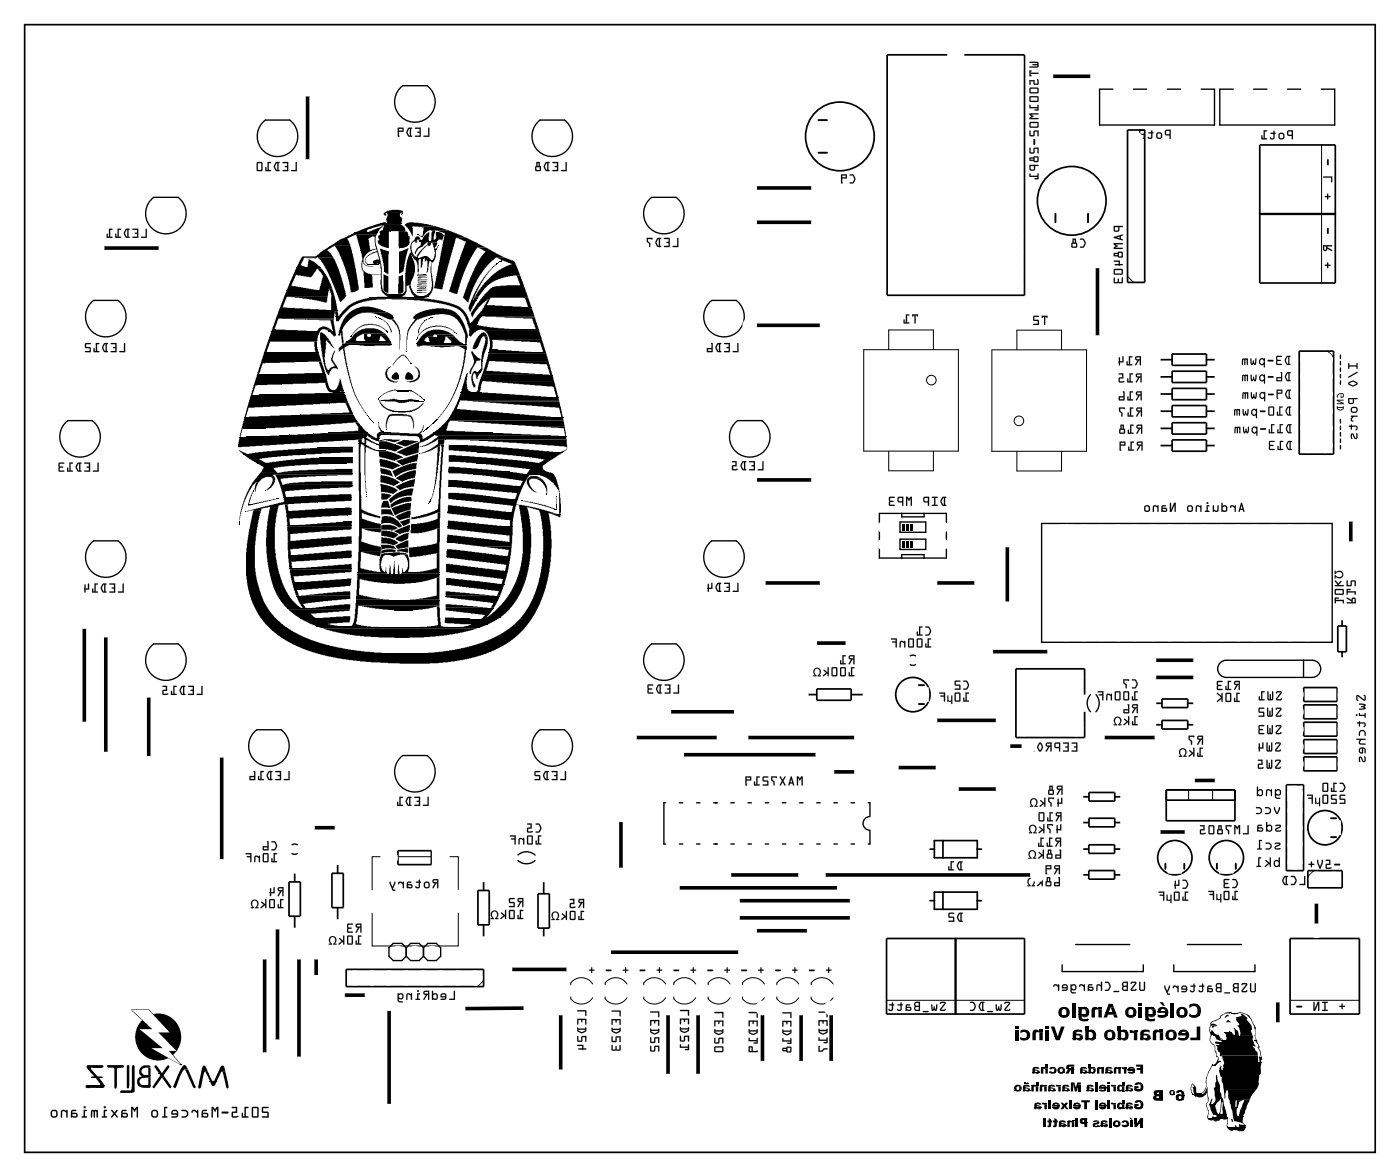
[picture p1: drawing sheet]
<svg xmlns="http://www.w3.org/2000/svg" width="207mm" height="174mm" viewBox="0 0 207 174" stroke-linecap="round" stroke-linejoin="round" font-family="sans-serif">
<g fill="none" stroke="#000" stroke-width=".2">
<path d="M3.6 3.6h199.8v166.8h-199.8zM38.7 18.2l.5-.4h3.6a3 3 0 0 1 .6 4.2 3 3 0 0 1-4.2 .5 3 3 0 0 1-.5-4.3zM59.1 13.2l.5-.5h3.6a3 3 0 0 1 .5 4.2 3 3 0 0 1-4.2 .5 3 3 0 0 1-.4-4.2zM79.4 18.2l.5-.4h3.6a3 3 0 0 1 .6 4.2 3 3 0 0 1-4.3 .5 3 3 0 0 1-.4-4.3zM164.6 13.2h-2v5.3h17v-5.3h-2M167.6 13.2h2M172.6 13.2h2M182.4 13.2h-2v5.3h17v-5.3h-2M185.4 13.2h2M190.4 13.2h2M22.2 29.7l.5-.5h3.6a3 3 0 0 1 .6 4.2 3 3 0 0 1-4.2 .5 3 3 0 0 1-.5-4.2zM95.9 29.7l.5-.5h3.6a3 3 0 0 1 .6 4.2 3 3 0 0 1-4.3 .5 3 3 0 0 1-.4-4.2z"/>
<path d="M13.8 44.4h3.6a3 3 0 0 1 .5 4.4 3 3 0 0 1-4.5 .1 3 3 0 0 1 .4-4.5M105.3 44.4h3.6a3 3 0 0 1 .4 4.4 3 3 0 0 1-4.4 .1 3 3 0 0 1 .4-4.5M9.5 62.7l.5-.5h3.6a3 3 0 0 1 .6 4.2 3 3 0 0 1-4.2 .5 3 3 0 0 1-.5-4.2zM13.8 80h3.6a3 3 0 0 1 .5 4.4 3 3 0 0 1-4.5 0 3 3 0 0 1 .4-4.4M108.6 62.7l.5-.5h3.6a3 3 0 0 1 .6 4.2 3 3 0 0 1-4.3 .5 3 3 0 0 1-.4-4.2zM130.1 75.9h9.9v6.6h-9.9zM133.1 77.2h3.8v1.5h-3.8zM133.1 79.7h3.8v1.6h-3.8zM133.4 75.9v.5h3.3v-.5M154.1 77.4h43v17.6h-43zM22.2 95.7l.5-.5h3.6a3 3 0 0 1 .6 4.3 3 3 0 0 1-4.2 .5 3 3 0 0 1-.5-4.3zM95.9 95.7l.5-.5h3.6a3 3 0 0 1 .6 4.3 3 3 0 0 1-4.3 .5 3 3 0 0 1-.4-4.3z"/>
<path d="M104.8 80.5l.5-.5h3.6a3 3 0 0 1 .6 4.2 3 3 0 0 1-4.3 .5 3 3 0 0 1-.4-4.2zM133.4 82.5v-.5h3.3v.5M135.5 97a.73 .73 0 0 0-.9 0M135.5 98.3a.73 .73 0 0 1-.9 0M180.6 97.9l.8-.3h12.7a1.27 1.27 0 0 1 1.3 1.3 1.27 1.27 0 0 1-1.3 1.3h-12.7a1.27 1.27 0 0 1-1.2-.9 1.27 1.27 0 0 1 .4-1.4zM192.8 97.6v2.6M37.5 108.4l.5-.5h3.6a3 3 0 0 1 .5 4.3 3 3 0 0 1-4.2 .5 3 3 0 0 1-.4-4.3zM59.1 112.2l.5-.5h3.6a3 3 0 0 1 .5 4.3 3 3 0 0 1-4.2 .5 3 3 0 0 1-.4-4.3zM79.4 108.4l.5-.5h3.6a3 3 0 0 1 .6 4.3 3 3 0 0 1-4.3 .5 3 3 0 0 1-.4-4.3zM98.5 118.7h-.3v6.1h.3M100.5 118.7h.5M103 118.7h.5"/>
<path d="M105.6 118.7h.5M108.1 118.7h.5M110.6 118.7h.6M113.2 118.7h.5M115.7 118.7h.5M118.3 118.7h.5M120.8 118.7h.5M123.3 118.7h.6M125.9 118.7h.5M128.4 118.7h.3v2.1a1.02 1.02 0 0 0-1 1 1.02 1.02 0 0 0 1 1v2h-.3M161.3 102.7a1.91 1.91 0 0 0 0 2.6M162.1 102.7a1.91 1.91 0 0 1 0 2.6"/>
<path d="M44 125a.73 .73 0 0 0-.9 0M44 126.2a.73 .73 0 0 1-.9 0M76.6 127.3a1.9 1.9 0 0 0 2.5 0M76.6 126.4a1.9 1.9 0 0 1 2.6 .1M100.5 124.8h.5M103 124.8h.5M105.6 124.8h.5M108.1 124.8h.5M110.6 124.8h.6M113.2 124.8h.5M115.7 124.8h.5M118.3 124.8h.5"/>
<path d="M120.8 124.8h.5M123.3 124.8h.6M125.9 124.8h.5M159.1 139.7h8M175.6 139.7h8M60.1 140.2l-.7-.7h-1.2l-.7 .7v1.2l.7 .7h1.2l.7-.7M60.1 140.2v1.2M60.1 141.4l.6 .7h1.3l.6-.7M60.1 140.2l.6-.7h1.3l.6 .7M62.6 140.2l.7-.7h1.2l.7 .7v1.2l-.7 .7h-1.2l-.7-.7M62.6 140.2v1.2M157.1 142.7v1h12v-1"/>
<path d="M173.6 142.7v1h12v-1"/>
</g>
<g fill="none" stroke="#000" stroke-width=".15">
<path d="M3.6 3.6h199.8v166.8h-199.8zM43.9 39.6h3.6M52.5 34.4h3.4M56.2 33h3.2M56.9 33.3h2.6M62 35.7h2.6M195.5 21.4v20.5M37.1 58.4h14M38 55.4h10.2M38.4 58.4h12.6M39.1 52.1h8M40.1 49h7.2"/>
<path d="M41.2 45.9h8.7M42.4 43h6.2M48.5 57.8h2.3M50.6 50.9h7.3M51.2 50.6h6.6M53.8 49.9h2.4M54.6 44.1h8.3M56.5 59.3h5.5M56.9 43.6h3M58.6 57.8h2.3M61.3 43.8h2.1M61.6 50.8h6.9"/>
<path d="M61.6 51h7.4M61.7 50.6h3.9M63.4 50h2.4M67.9 58.8h14.7M68.1 58h3.2M71.3 55.5h10.4M71.4 48.8h8.3M71.6 45.4h7M72.3 52.2h8.4M127.8 51.7h14v15h-14zM138.1 51.7v-2.9h-6.6v2.9M146.7 51.7h14v15h-14z"/>
<path d="M150.4 51.7v-2.9h6.6v2.9M166.8 40.9l.9 .9M196.4 51.9l.9 .9M35.4 64.7h18.8M36 63.3h3.1M36 67.2h9.3M36.2 61.7h16.3M36.4 64.6h17.8M38 68.5h13.3M38.5 70h13.6M41.2 64.4h13M41.4 71.7h10.7"/>
<path d="M41.9 73.6h10.1M42.3 75.6h9.7M42.5 77.8h9.5M43 61.4h9.3M45.3 64.2h9.4M46.9 66.2h5.3M47.2 67.7h5M48.6 64h5.8M49.7 77.3h2.3M55.6 65.7h2.8M55.7 64.2h6.5M58 60.9h2.9"/>
<path d="M64.1 64h8.8M64.8 64.5h19M66.2 75.8h9.9M66.2 77.9h9.6M66.3 69.8h9.1M66.4 71.9h10.9M66.4 61.8h16.9M67.5 73.9h9.1M70 70.2h11.9M70.5 68.5h10.2M70.6 66.9h12M71.3 67h11.9"/>
<path d="M131.5 66.7v2.9h6.6v-2.9M157 66.8v2.9h-6.6v-2.9M42.6 80.1h9.4M42.6 90.1h9.1M42.6 82.2h9.4M42.8 84.1h9.2M43.2 86.2h8.7M43.9 88.1h7.9M44.5 91.5h7.3M46.8 92.6h7.5M47.1 96.7h24.7M47.5 92.9h23.3"/>
<path d="M52.7 88.7h12.3M52.9 84.7h4.3M52.9 84.9h4.9M52.9 85h12.1M52.9 84.7h4M58.4 90.2h2.7M58.8 84.9h6.2M59.4 84.7h5.6M60.6 92.8h10.4M65.8 91.5h3.7M65.8 91.6h4.6M65.8 91.6h7.7"/>
<path d="M65.9 88.1h8M65.9 89.9h7.1M66 84.5h9.1M66 86.4h8.6M66 82.3h9.5M66.2 80.2h9.6M69.7 92.3h2.4M71.4 91.3h2.6M175.8 116.8v1.5M179.4 116.8v1.5M191.9 116.1l.9 .8M55 126.7h12.8v13.2h-12.8z"/>
<path d="M194.3 128.8l-.9 .8M71.5 145l-.9 .9M84.4 147.4v.3M87.7 147.5a1.95 1.95 0 0 1-3.3 .2M87.7 145.6a1.95 1.95 0 0 0-3.3-.2v.3M89.5 147.4v.3M92.7 147.5a1.95 1.95 0 0 1-3.2 .2M92.8 145.6a1.95 1.95 0 0 0-3.3-.2v.3M95.2 147.4v.3M98.5 147.5a1.95 1.95 0 0 1-3.3 .2M98.5 145.6a1.95 1.95 0 0 0-3.3-.2v.3M99.7 147.4v.3"/>
<path d="M102.9 147.5a1.95 1.95 0 0 1-3.2 .2M102.9 145.6a1.95 1.95 0 0 0-3.2-.2v.3M104.8 147.4v.3M108 147.5a1.95 1.95 0 0 1-3.2 .2M108 145.6a1.95 1.95 0 0 0-3.2-.2v.3M109.8 147.4v.3M113.1 147.5a1.95 1.95 0 0 1-3.3 .2M113.1 145.6a1.95 1.95 0 0 0-3.3-.2v.3M114.9 147.4v.3M118.1 147.5a1.95 1.95 0 0 1-3.2 .2M118.2 145.6a1.95 1.95 0 0 0-3.3-.2v.3M120 147.4v.3"/>
<path d="M123.2 147.5a1.95 1.95 0 0 1-3.2 .2M123.2 145.6a1.95 1.95 0 0 0-3.2-.2v.3M131.1 147.9h20.4M179.7 154.2h5.7M180 154.6h5.6M180.3 158.4h6.2M180.7 153.9h4.7M181.1 157.2h5.5M181.4 153.2h3.9M190.8 147.9h10.3M12.8 160.6h2.7M178.6 165.5h3"/>
<path d="M179.3 165.3h2.2M181.5 166.8h2.7"/>
<circle cx="137.8" cy="56.2" r=".71"/>
<circle cx="150.7" cy="62.2" r=".71"/>
</g>
<g fill="none" stroke="#000" stroke-width=".53">
<path d="M45.5 14.1v9.6M155.7 11.3h5.7M15.3 36.7h8.3M111.9 27.8h8.2M111.9 32.9h8.2M162.3 39.5v10.2M111.9 48.1h9.5M111.9 71h8.2M199.8 77v3.2M12.5 92.9v14M15.6 94.2v17.1M113.1 86.2h8.3"/>
<path d="M120.7 95.1h4.5M138.5 86.2h5.7M146.8 96.4h8.2M149 80.8v8.3M170.9 97.6h5.7M22 103v8.9M32.8 111.9v15.3M94.1 109.1h12M99.2 105.3h9.5M101.1 111.6h19.6M110.6 109.1h15.9M123.3 114.2h3.2"/>
<path d="M132.8 113.5h5.7M138.5 106.5h8.9M141.7 116.7h5.7M149.3 110.3h1.9M163.3 109.1h7.6M170.9 100.2h5.7M176.6 115.4h3.2M41 137.3v16.5M46.4 122.4h3.2M91.8 121.5v6.9M100.4 131.3h23.5M108 129.4h10.2"/>
<path d="M109.3 135.7h16.5M109.3 133.2h16.5M111.9 137.7h7.6M122 129.4h30.5M171.5 123h3.9M194.7 133.5v3.2M39.1 141.8v13.9M44.2 141.8v14.6M46.8 141.8v2.5M50.9 147.2h3.2M57.6 149.4v14M75.7 143.4h8.2"/>
<path d="M77.6 149.1l-8.9 .1M82.9 150v8.3M90.3 140.8h19M98.8 150v8.9M103.3 150v8.9M112.8 150v7M118.5 150v7M122.9 150v7M189 148.1v3.2"/>
</g>
<g fill="#000">
<path d="M45.6 38.3l.9 .4 .9 .9h-2zM45.4 38.1l1.4 .1-.2 .1zM43.8 39.6l3.7 .1-.6 .1-.6 .9h-2.6l-.6 1.5 .2 .1 1.2 .1 2.6 .6h-4.7l.5-1.3 .2-.4zM47 39.8h.6l.2 .2 .9 1.5 .4 1.2h-.4l-.1 .3h-1.4l.6-2.2zM47 38.1h2.3l.1 .2 .1 .1 1.1 2.7 .6 2.5-.2 .5-.6 .6h-.1l-.1-.3-.8-2.2-.3-.4-.1-.5-.7-1.5-.2-.1-.4-.9zM49.5 36.3l2.4 .1 .4 1.8 .8 4.1v.5l-.6 .4h-.6l-.2-1.5-.7-2.4-.2-.1-.3-1.1-.3-.4v-.2zM53.5 38.8h.1v1l.4 .5 1 .3h1.1l-1.1 .1 .2 1.8-1.3 .1-.1-2.4-.2-.1-.2-.5zM53.6 38.8h.2v.1l.3 .3 1.1 .2h-.7l-.5-.1zM54.4 39l.2 .1zM53.3 37.1h1.6l-.9 .6-.2 .5v.6h-.2l-.1-.3 .1-.2zM54.6 39.1l.4 .1zM53.3 37l1.7 .1z"/>
<path d="M55.1 39.1l.5 .1zM55.3 35h.3l-.1 1 .3 .9-.9 .1 .3-.2h.4l-.2-.8v-1zM52.7 34.7h3l-.1 .3h-.6l-.5 .3 .3 1.7h-1.5zM44.6 38.1l.1-.2h2l1-.8 1.8-1.1 .4-.4 .6-.3 .4-.1 1.4-.8h3.5l-.1 .3h-3.2l-.3 .1-.9 .5 .4 .5 .1 .5h-2.4l-1 .7 .6 .5 .2 .6h-4.2l-.5 1.1 .8 .4h-1.4zM54.2 38l.6-.5 .9-.3v-.3h.2v.4l-.9 .2-.8 .6-.2 .5 .4 .4h-.2l-.2-.3v-.4zM55.8 37.3l.2 .1 .3 1.4-.6 .2h-.4h-.1v-.4l.1-.1 .3-.1h.5zM55.7 39l.3 .1zM55.9 39h.2zM56.2 36.7l1.1 .4h.2l-.1 3.4-.6-.3-.1-1.3zM56.2 38.8h.1l.2 .6v2.8l.1 .6 .4 .5 .7 .3h-.8l-.5-.6-.1-.9v-1.5h-.2l.2-.1zM54.4 34.3l1.4-.6h.4l.3-.4h.2l-.6 .7-.2 .4zM56.5 32.9l.6-.1v.2z"/>
<path d="M56.7 31.6l.6-.4 .6-.2h1.2l.5 .2v.2l-.2 .1h-2.3v.5l-.3-.2zM57.2 31.5h2v.5l.3 .3-.1 .7h-2.2l.1-.1a.81 .81 0 0 1 0-.9l.1-.2zM52.6 34.3l3.4-1.2h3.4v.2h-3.1l-2 .7 .1 .4zM56.9 33.3h2.6l.4 .5v.4h-2.4v2.5l-.9-.2-.5-.3-.2-.3v-.3l.2-.1-.2-.6 .1-.1h.2l-.1-.6 .6-.2v-.3zM59.4 31.4h.2v.2l-.2 .2zM59 34.2h.9l.4 .2v.4l.3 .2v1l-.4 .5-.5 .2h-.7zM59 37.2l.5-.1 .7-.4h.3l-.2 .4-.3 1-.3 2.1-.6 .3zM60.4 37.9h.5v.2l.2 .2 .3 .9v1.1l-.3 .8-.2 .4-.2 .7-.6 .1v1.1l-.2 .2h-.7l.4-.2 .3-.4v-2.7l.2-1.5zM59.9 33.2l.6-.3h.7l2 .2 1.1 .4h-3.2l-.1 1.5-.3-.8-.8-.9zM60.9 37.7h.4l.2 .3h-.5zM61.3 35.7h.4l.1 .1-.3 .1zM61.1 38l.7 .1z"/>
<path d="M61.1 38.1h.7v.1h-.7zM61.7 34.7l.3 .1zM61.5 35h.5l.2 .4h-.5l-.1 .3h-.4l-.3 .3v.9l.3 .8-.7 .2v-.4l.3-.2v-.1a1.45 1.45 0 0 1 0-1.2l.3-.4 .2-.1zM62 34.8h.2l.1 .2-.3-.1zM61.2 38.3h.9l-.2 .1v1.9h-.1v-1.1l-.2-.5zM61.8 35.4h.4l.1 .2h-.4zM62.2 35h.3zM62.2 38.3h.4l-.1 .9-.2 .4zM61.2 38.2l1.4 .1zM62 38.1l.7-.2h.5l.6 .6h-.8l-.2 .2v-.5zM62 35.6h1.4zM62.8 34.8l.7-.5-.1 1.3h-1z"/>
<path d="M62 35.6l1.5 .1zM63.2 38.6h.4l-.2 .4-.1 1.2-.2 .1 .1-.7zM63.3 36.3h.3l-.2 .1zM63.7 38.9l.1 1.5 .3 1.2v1.1l-.3 .7-.3 .4h-.8l.6-.3 .4-.4 .1-.3 .1-1.2-.2-1.2zM63.2 38.5l1 .1zM63.7 38.6h.5l-.2 .2h-.2zM63.7 34.1h.7l-.3 .9 .1 .5h-.5l.1-1.1 .1-.1v-.1zM61.3 33.5h3.2l1.7 .6h-2.7l-.6 .3-.3 .6h-.2l.1-.1 .1-.3 .1-.9zM63.7 35.6h.8v.1h-.8zM64.3 36.9h.2v1.1l-.2 .5h-.4l.2-.1 .2-.5zM62.1 35.8h2.5h-1.4l-.8 .7-.2 .1a1.09 1.09 0 0 0-.6 .7l-.1 .3-.2-.1 .3-.7 .6-.5 .1-.5zM64.3 36.8l.3 .1z"/>
<path d="M63.3 35.8l1.4 .1h-.9l-.1 .4h-.5l-1 1-.4 .7h-.2v-.2l.4-.5 1.2-1.1zM63.9 35.9h.8v.3l-.4 .3 .1 .3h-.2l-.2-.8zM63.7 35.5l1 .1zM64.7 36.3l.1 .3-.1 .2h-.2l.2-.3zM64.8 36.2l.1 .1zM64.5 34.3h.5l.4 .2a.26 .26 0 0 1 .2 .4l-.1 .5-1.2 .1 .2-.3zM65.2 35.4h.3v.2zM64.5 34.1h1.9l1.9 .7 .4 .3h.2l-1.5 .1-1.2 4.4v.3l-.3 .6-.4 2.3-1.2-.2-.1-.2 .3-.9 1.3-7.1h-.3zM67.6 35.2h1.5l2.7 1.4h-1.2l-.5 .7-1.1 2.1-1 2.6-.3 1.4-.1 .1h-.2l-.9-.3-.1-.3 1.5-4.5 .1-.1v-.2l.9-2.3v-.1h-.2zM70.8 36.6h1.2l2.5 1.5h-1.2l-1.6 1.6-.5 .8-.2 .2-1 1.8-.5 1.5-.2 .7h-.1l-.7-.7 .1-.5 1.7-4.1 .1-.1 .8-1.4 .6-.6v-.2zM72.6 39.8l.2-.2v.2l-.9 .9-.6 1.1-.1 .1-1.2 2.5h-.3l.6-1.4h.1v-.2l.2-.1 .5-1 .8-1v-.2zM72.8 39.6h.1z"/>
<path d="M72.9 39.5v.1zM72.9 39.4l.1 .1zM73.3 39.1l.1 .1-.4 .2zM73.4 39l.1 .1zM73.6 38.9l.1 .1zM73.7 38.8v.1zM73.7 38.8h.2zM73.9 38.7v.1zM74 38.6v.1zM74.1 38.6h.1zM74.2 38.5v.1zM73.5 38.1h1.1l1 .4 .4 .1 .5 .8 .4 1.3-1.5 .1-2 .6-1.2 .7-.6 .6v.1l-.2 .2-.6 .8h-.5l.3-.6 .7-.8v-.1l.3-.2v-.2l1.3-1.4h.2l.1-.2 1-.6 1.1-.5 .4-.1-.1-.1-1.4-.5z"/>
<path d="M40.9 58.3h.2zM41.6 56.8l.1 .1zM44.1 40.7h2.1v.1l-.2 .2h-.2zM46.5 50.5h.4v.8l.2 .8h-.5l.1-.1-.2-.7zM39 52.2h8.1l.4 1.3-8.7 .2-.4 1.7h-.4zM40.1 49l7.2 .1-.3 .6-.1 .8h-7l-.4 1.6h-.4zM39.1 55.3l8.6-.1-.6-1.7h.4l.5 1.2v.3l.1 .1v.3zM47.4 49.1h.2l.4 .3 .7 .9v.1h-.5l.1 .6-.3 1.8 .1 1.3 .4 .7-.4-.1-.3-1.2-.5-3.2zM47.1 48.6l.5-.3h.5l.6 .3 .1 .1h-1.1l-.3 .2h-.4zM38 55.5l10.2-.1 .3 1.2-10.5 .3-.2 .1-.4 1.4h-.3l.7-2.5 .2-.1zM43.1 43.9h5.4v.1l-.2 .7h-.3l-.2-.1-1.6-.3zM48.1 56.6h.4l.2 .8 .2 .2 .5 .1h-.9z"/>
<path d="M42.4 43h6.2l-.1 .9h-6.1l-.6 1.4v.2h.7l5.8 .4h-7zM48.7 59.6v.1zM48.3 50.4h.5l.6 1.1-.2-.1zM48.2 54.9h.7l-.2 .5h-.2zM48.2 54.8l.7 .1zM48.1 48.7h.8l.2 .2h-.6zM48.7 42.7h.5l.5 1.8 .2 1.4h-.9l.1-2.2zM41.6 47.1h7.8v.1l-4.2 .1zM45.4 47.2h4l-.1 .3 .3 1.4h-.4v-.1l-.3-1.4zM49.4 52l.2-.2-.4 .9v.5l.8 1.3h-.8l-.3 .3h-.2l.2-.4 .3-.2h.3l-.1-.3-.4-.6v-.4zM48.6 48.9l1 .1zM48.7 49h.9l.1 .6-.3 .2-.1-.2z"/>
<path d="M49.7 54.5h.3v.1zM41.2 46l8.8-.1v.2h-.5l-.1 1h-8.2l-.5 1.4v.2h.1l3.3 .1 1.3 .1h-5.2zM49.6 46.1h.4v.7h-.4zM50.2 56h.2l.4 1.7h-1.3l.3-.3 .3-.5zM49.6 46.8l.9 .1-.3 .4v.2h-.5zM49.6 46.8h1zM50.4 49.3h.3l.1 1.5h-.2v-.1zM48.6 57.8l2.2 .1h-.4l-.4 .2h-.9l-.4-.2zM50.4 57.9h.5l.1 .2h-.5zM50.8 51.6h.2v.2l.3 2.3 .8 2.9 .4 1.2 .9 1.9-.2-.3-.8-1.5-.5-1.5-.1-.2-.7-2.9zM49.3 58.1h1.7zM41.2 58.3l9.8-.2v.2z"/>
<path d="M37 58.5h14.1l.4 1.1h-1.7l-13 .7-.4 1.4h-.2zM44.5 61.3l7.2-.3v-.2l-.6-1.2h.4l.8 1.6v.1zM50.1 51.4l.5-.3v-.2h1.3l-.9 .4v.3h-.4l-.4 .4zM51.9 49.7v.1zM51.9 49.7h.1zM52 49.5l.1 .2zM52.1 49.4l.2-.1-.2 .2zM53.8 49.3h.7l-.2 .2v.2l.2 .2h-.7zM51.7 46.2l1-.6 .8-.3h1.2l.7 .2 1.8 .6-3.7 .2-.8 .3-.8 .5-.7 .7-.6 .9 .1 .6h-.3l-.1 .3-.2 .1v-.7l.4-1.2 .6-1zM52.3 49.1l.7-.7 .7-.4 .7-.1 1.2 .1-1.6 .1-.4 .1-.6 .4-.7 .7zM52.2 49.6l.8-.7 1-.3h1.7l.8 .3 .3 .4h.1h-3.1l-.7 .4-.4 .4-.1 .2 .1 .2h.6h-2l.2-.2 .5-.3zM55.5 46.8l.1 .1z"/>
<path d="M55.7 46.9l.1 .1zM55.2 48h.6l.4 .2 .1 .1 .6 .3 .2 .3-.9-.6zM55.9 59h.1zM55.9 47h.2zM56 58.9l.1 .1zM56.1 58.8v.1zM53.8 49.9h2.4v.2l-.2 .4h-2.2h.2zM56.1 58.7l.1 .1zM56.1 47l.2 .1zM56.2 58.7h.1zM56.3 58.6v.1zM56.3 47.1l.1 .1z"/>
<path d="M56.4 47.2h.1zM56.3 58.5l.3-.1-.1 .2zM56.5 47.2l.2 .2zM56.7 40.5l.7 .4v2.4h-.2l-.5-.3zM56.7 47.4h.2l.1 .2h-.1zM54.7 49.3h2.3l.3 .4h-1l-.1 .2h-1.5l.2-.2v-.2zM57 47.6h.2l.4 .6 .4 .9-.2-.1-.4-.9zM57.1 48.9h.1zM56.3 49.7h1l.5 .8h-.7l-.1-.2zM57.2 48.9l.1 .1zM57.3 49v.1zM54.3 46.2h3.1l.7 .4 .1 .5v.1l-.4 .1-2.1-.8z"/>
<path d="M57.3 49.1h.1zM50.9 50.8h.1l.2-.2h6.6l.1 .1v.1zM57.1 54.7l.3-.4 .4-.1-.5 .5v1l.7 .6 .9 .2-.8 .1-.5-.2-.3-.3-.3-.6zM52.7 50.9h5.2v.1l-4 .2-1-.2zM57.9 47.2h.3l.3 .3 .7 1.3v2.9l-.1-2.3-.1-.7-.3-.5zM56.1 59.2l2.3-.2 .8 .2h-3l.2 .5 .7 .7 .9 .3 .7 .1h-1l-1-.6-.4-.4zM56.6 58.3l1.1-.6 .5-.1 .6 .1-1.1 .2-.9 .4-.1 .1zM58 55.5l.4-.4 .3-.1 .3 .5v.6l-.7 .1-.3-.2zM59 40.9l.6-.2 .1 2.5-.4 .2h-.4zM59.1 52.7l.4-.3 .3 .1-.5 .2-.3 .3h-.1v.1l-.3 .2-.5 .8 .2-.6zM55.2 44l2.1-.1-.3-.3h2.8l-.3 .3 1.6 .1zM59.6 52.6h.3l.5 .5 .1 .3-.7-.8z"/>
<path d="M60.1 51.9v.1zM58.8 57.8l1.7 .1zM60.1 55.2l.2-.2 .4 .1 .4 .4v.5l-.1 .2-1.1-.1v-.5zM60.5 53.4l.2 .1v.2l-.2-.2zM60.5 42.2h.2l.1 .4 .5 .8 .6 .4h-.7l-.2-.2-.5-1zM60.7 53.7h.1zM60.8 53.7l.1 .1zM59.5 59.2l1.4-.2 .7 .2zM60.6 57.8l.6 .1 .8 .5 .2 .3h-.2l-.7-.6zM61.3 54.2a1.28 1.28 0 0 1 .8 .7v.9l-.3 .4-.4 .2a1.51 1.51 0 0 1-1.3 0l1-.1 .7-.5 .1-.8-.3-.5zM61.6 50.1v.1zM61.6 49.9l.1 .2z"/>
<path d="M61.7 49.8l.1 .1zM61.7 40.7l1.5 .1-1.3 .1zM61.8 41.7l1.2 .1 .2 .1h-1.3h-.1zM61.7 42.3l1.4 .1-1.1 .1-.3-.1zM61.8 49.6l.1 .1-.1 .1zM61.7 40.5h.3l1.2 .1-.8 .1zM61.8 41.5l1.4 .1-1 .1-.4-.1zM62 49.4l.2-.1v.1l-.3 .2zM61.8 41.2l1.4 .1h-1.4zM61.8 40.9l1.4 .2h-1.4zM62.2 58.7l.1 .1zM56.9 59.3l5.4 .1h-1.8l-1.1 .2-.9-.2z"/>
<path d="M61.7 42.1l1.5 .1h-1.5zM61.6 43.2l1.5 .1h-1.5zM61.6 42.9l1.5 .1h-1.4zM62.3 58.8h.1l.2 .2h-.1zM62.6 40.6v.1zM60.2 60.8l1.1-.2 .8-.5 .5-.5v.2l-.5 .5-.8 .5zM62.6 59l.1 .1zM61.3 59.4h1.4zM62.7 59.1l.1 .1zM50.6 46.1l.9-.9 .6-.3 .1-.2h.2l.6-.3 1.3-.3 9.1 .1h-6.3l-2.5 .2-1.3 .3-1.2 .6-1.5 1.3v.2h-.5l.1-.3 .4-.2zM62.3 47.9l.4-.4h.1l-.6 .7-.2 .6v.5h-.2v-.5zM62.7 40.6l.2 .1z"/>
<path d="M62.8 47.4l.1 .1zM61.7 42.6h1.3l.1 .2h-1.3zM63 42.4v.1zM63 47.3h.1l-.1 .1h-.1zM63.1 47.2l.1 .1zM61.3 43.8l2 .1-.2 .1h-1.6zM63.2 47.2l.3-.1-.1 .1zM63.5 47l.1 .1zM57.9 44.2h5.8l2.7 .5 .2 .2 1 .2 .9 .6 .6 .9 .4 1.2h-.4l-.4-1.1-.7-.8-.5-.4-1.1-.4-1.8-.4-2.4-.3zM63.6 47h.2zM63.9 46.9v.1zM63.4 49.8h.7l.1 .1h-.8z"/>
<path d="M62.3 49.7l.8-.6 1-.4 1.5 .1 .6 .2 .6 .4-2.6 .1-.1 .3h-.9l-.4 .4a.23 .23 0 0 0 .1 .2 .23 .23 0 0 0 .2 .1l-1.3 .1zM62.2 49.2l.4-.5 1-.4 .7-.1h1.4l-2.1 .2-.6 .3-.7 .6zM61.6 50.7h3.9v.1zM61.1 46.8l.4-.3 .7-.4 .8-.2 1.5-.3h1.2l.7 .1 .8 .4 .4 .3-3.7 .2-1.5 .4-.4 .2h-.3l-.9 1.1-.4 .7-.3 2.8v-2.1l.2-.8 .5-.9 .6-.7-.3-.2zM63.4 50h2.4v.3l-.1 .3h-2.1zM65.3 48.3l.9 .1 .6 .3 .2 .2-.6-.3zM64.5 49.5h2.5l.2 .2h-1.3v.2h-1.4l.2-.1zM67 48.9h.1l.1 .2h-.1zM66 49.7h1.2l.8 .9 .3 .1v.1h-1.9l.4-.1v-.2zM67.2 49.1h.1zM67.3 49.1l.2 .2zM67.5 49.3h.1z"/>
<path d="M67.6 49.3v.1zM65.7 46.5h2l.5 .5 .5 1 .5 1.5-.2 1.5h-.2v-1.6l-.3-.8-.6-1-.4-.5-.6-.4zM61.6 50.8h7l.1 .2h-7.1zM61.6 51l7.4 .1h-6.6l-.2 .1h-.5zM63.1 51.1l5.9 .1h-1.8l-.6 .1-1.5 .1zM67.8 51.2h1.3l-.5 3.1-.5 1.7-.1 .2v.2l-.6 1.7-1 1.7-.9 1.3 .1-.3 .7-1 .7-1.3v-.2l.3-.4 .3-1.1 .2-.1 .5-2.1 .3-1.4 .1-1.6zM69 55.2h.2l-.2 1.1 .1 1.2 .2 .3 .4 .2h-1.5zM69.7 52h.2l.1 .3 .6 .6 .4 .1 .1 .2-.1 .1-.6 .1v.3l-.2 .1-.5 1v.4l-.2 .1v-.4l.1-.4 .3-.2 .2-.6v-.4l-.4-1zM69.9 55.2h.2l-.2 .4v.4l.1 .6 .3 .3v.4h-.3l-.2-.7-.1-1zM70.1 54.9h.3l.1 .2h-.6zM69.7 44.5l.7-.1-.4 .9-.1 .2v.2h-.2v.4h-.2l-.2-.6zM69.7 44.4h.8z"/>
<path d="M70 44.2l.6 .1-.6 .1zM69.1 47.9h1.5v.2l1.8 .3 4.5 .3h-6l-.7 .4-.6 .7-.3-.2 .2-1zM70.1 44.1h.5v.1h-.5zM69.1 47.8l1.5 .1zM70.2 44h.6l-.6 .1zM70.2 43.8l.6 .1-.6 .1zM70.2 55.2h.8l-.3 .4-.1 .4h-.2v-.5zM69.9 55.1l1.2 .1zM70.7 49.7l.5-.4a.46 .46 0 0 1 .6 0l.3 .4h-.7l-.3 .5-.4 1.1-.4 .3h-.4l.2-.8zM71.6 49.7h.5v.2v.9l-.7 2.3v1.6l-.2 .4h-.6l.6-.6v-.2v-1.2l.1-1 .5-1.7v-.3zM68.1 58.1h4.1l9.7 .7h-14zM72.1 44.3h.3v.1l-.4 .7 5.1 .3h-5.5z"/>
<path d="M72.9 51.6v.1zM72.4 51.7l1.3 .1zM72.3 51.8h2.5l4.8 .4h-7.3zM71.8 43.4l.8-.8 .7-.3 3.6-.1-.5-1.4 .5-.1 1.2 3.3h-5.6v.3h-.4l-1.3 1.2v.1l-.6 .7-.3 .6h-.1l-.1-.6 .9-1.4 .2-.2v-.2zM77.3 44l.9 .1 .4 1.3-.5-.1-.4-1.2zM71.5 45.5h7.1l.4 1.3h-7.7l-.3 .3-.4 .7h-1l1.7-1.9zM71.8 46.8h7.2l.1 .2h-3zM76.2 47h3v.2l.5 1.5h-.5l-.5-1.6zM71.6 48.8h8.2l.4 1.5h-7.4v1.4h-.4v-1.6l-.3-.8zM73.7 50.3h6.5l.5 1.9h-.4l-.4-1.5zM72.3 52.2h8.5l.3 1.2h-8.8l-.3 1.5 9.2 .5h-9.9l.5-1.4zM73.3 53.4h7.8l.6 2h-.4l-.4-1.5z"/>
<path d="M71.2 55.5h10.5l.2 .9h-10.5l-.4 1.6h-.6l.3-.3 .1-.8zM71.8 56.4h10.2l.6 2.4-.3-.1-.3-1.2-.3-.4-2.6-.1zM67.9 58.9h14.7l.1 .3h-14.6l-.5 1.2 .5 .2 2.5 .1 11.8 1h-16l1.2-1.9zM68.1 59.2h14.6v.2h-12zM70.8 59.4h11.9l-11.1 .1zM71.8 59.4h11l.4 2.3h-.2v-.1l-.3-1.3-10.2-.7zM35.3 77l.1 .6zM35.3 66.6l1.3 .6h-.7zM36.2 75.6l.1 .1zM36.5 75.6l.4-.1-.2 .1zM36.7 74.7h.4l-.4 .1zM37.4 72.7v.2l-.3 .6-.3 1.1h-.1l.3-1z"/>
<path d="M36.7 74.6l.7 .1zM37.4 72.6l.1 .1zM37.5 72.4l.1 .2zM37.7 72.4h.1v.4zM37.9 71.4l.3-.1v.2l-.3 .5-.1 .4h-.2zM38.4 67.8l.1 .1zM37.5 75.5h1.1l-.5 2.1-.4 3v3.4l.1 1.1 .6 2.1 .5 1.6 .7 1.2 .5 .6v.1l.4 .4v.1l1.2 1.1 1.6 1.1 1.7 .9 2.4 .8 2.6 .7 1.9 .3 5.6 .5h-10.7l-2.3-.7-2-1-1.8-1.3-1.6-1.4v-.1l-.2-.2v-.2l-.2-.1-.7-1-.9-2-.4-1.3-.3-2.1v-3.5l.1-1.3 .5-2.8zM39.2 63.3l.1 .1zM39.3 72.5l.1 .1zM40.1 70.5l.6 .1v.7l-.6 .9-.7 .3 .6-.6 .3-.4v-.8zM37 74.5l3.4-.7h.4l-3.1 .8zM40.8 73.7l.2 .1z"/>
<path d="M39.9 75h1.3l-.3 .9-.2 2v3.3l.2 2.1 .6 2.3 .1 .1 .4 1 .8 1.5 1.3 1.4 .6 .4h-2.2l-1-1.1-.5-.8-.1-.1v-.2l-.1-.1-.6-1.6-.4-1.5-.3-2.1a20.4 20.4 0 0 1 0-4.8zM41 73.7h.3zM42.2 74.6h.4l.1 1h-.4zM42.8 64.3v.1zM36.1 67.3h8.3l-2.8 .1-3.2 .4v.2l.9 .5h-1.4l-.1-.1-1.3-.8zM44.4 61.3h.1zM46.4 64.1v.1zM48.4 66.1l.1 .1zM38.2 68.6h10.6l-3.2 .1-4.1 .3-1 .3 .5 .6h-2.4l.4-.8zM48.9 67.6h.1zM49.4 63.9l.1 .1zM49.1 67.6h1.3z"/>
<path d="M50.8 67.6h.2zM51.3 76.2h.2zM43.2 75.5l6.2-.4h2.6v.5zM42.5 73.5l7.7-.4 1.8 .1v.4zM36.9 75.5l5-1.2 .1-.1v-.6h10v.5l-10.2 .5-.6 .1v.3h-1.5l-1 .2-.1 .3zM42.3 75.6h9.7v.6l-9.2 .5 .1 1h-.4zM50.9 77.2h1.1zM43.4 77.7l5.3-.4h3.3v.4zM42.5 77.8h9.5v.5l-8.7 .6-.4 .2v.9h-.3zM43.1 80l6.1-.5 2.8-.2v.7zM41.2 69.9l2.1-.3 3.5-.2h5.3v.5zM38.4 70h13.7v.2h-11.7l.2 .3h-1.3l-.5 .3-.5 .5h-.5l-.5 .5-1.2 2.4-.7 2.8v-.5l.3-1.5 .8-2 .8-1.6z"/>
<path d="M40.7 70.2l11.4 .1-5.4 .1-4.8 .3-.4 .1 .3 .9h-.4l-.2-.6zM41.9 71.6l.9-.1 2.2-.2 7.1-.1v.5zM41.4 71.8h10.7v.2l-4.8 .2-5 .4-.2 .2 .3 .8h-.5zM48.5 66.1h3.7v.1zM36.7 67.1l2.8-.4 5.1-.4h7.6v.6h-1.8l-3.8 .3zM39.4 68.4l6.6-.7h6.2v.8zM36.8 61.6l4.6-.2h10.9l.2 .3zM36.1 61.7h16.4l.5 .8-11 .7-6.1 .1-.2 .7-.1 .6h-.1zM49.6 63.9l3.4-.2v-.6l-.5-.6h.5l.6 .7v.1l.8 .7zM53.1 65.7h.3l-.1 .4 .1 9.2 1.1 .5h-1v.9l2 .7 .8 .1v.6h-2.8l-.1 2 1.4 .5 1.5 .2v.8h-2.9l-.1 2.4 2.7 .6h-3.1l.2-5.3zM53.4 60.1l.3 .3 .1 .2-.3-.2zM53 65h.6l-.1 .3 .3 .3h-.7z"/>
<path d="M53.8 60.6l.1 .2zM53.9 60.8l.1 .2zM54 61l.1 .1zM53.5 65.7h.6l.6 .4h-.6l-.1 .8v4.2l.2 1.7-.2-.6-.1-1.9v-4.4zM54.1 61.1l.1 .2zM53.1 65.6l1.1 .1zM38 64.5l16.2-.1-.3 .2zM54 64.5l.2 .1zM35.4 64.7l18.8 .1h-.6v.2l-18.4 1.1zM54.2 72.8v.2zM54.2 73.1v.1zM54.2 61.3l.2 .2z"/>
<path d="M53.8 64.8h.5l.4 .3h-.5v.5h-.3v-.7zM54.2 73.4h.1zM54.4 61.5l.1 .1zM46.5 64.1l8-.1 .1 .2zM54.5 61.6l.1 .2zM54.6 61.8l.1 .1zM53.6 75.8h1.1l1 .4a.48 .48 0 0 1 .6 .4l-1.6-.3-.8-.3zM54.7 61.9l.1 .2zM42.9 64.3l11.9-.1 .7 .6h-.7l-.5-.4zM54.3 65.1h.5l.1 .1 1 .5-.6-.1zM54.2 66.1h.6l1.1 .6h-.5zM54.8 62.1h.1z"/>
<path d="M54.9 62.1l.1 .1zM55 62.2v.1zM55 62.3h.1zM55.1 62.3l.1 .1zM55.2 62.4v.1zM55.2 62.5h.1zM56 62.4l.1 .1zM56 62.5l.1 .7 .6 .6-.5 .1 .1-.2-.3-.5zM55 64.8h1.1v.5l-.8-.2zM54.8 64.8h1.3zM53.6 78.1h2.7v.6h-.4l-.9-.1-1-.3zM56.3 69.2l1.1 .3a.45 .45 0 0 1 .5 .5l.2 .5-1-.4h-.7l-.1-.4z"/>
<path d="M56.1 65.1h.4l.6 .2h-1zM56.3 70.3h.2l1.3 .3 1.1 .5 .3 .3-.3 .1-.5 .3-1.6-.4h-.4l-.1-.1zM56.3 71.6l1.3 .2 .7 .3 .5 .5-.2 .2h-2.2zM56.1 67.9h.5l1.1 .3 .1 .1h.3l.9 .5h.2v.1l-.4 .1-.7 .4-1.4-.4h-.4zM56.1 66.6l.6 .1zM56.4 79.5l1.6 .2 .7 .3 .2 .3-.6 .3-1-.2h-.9zM56.4 63.8l.3 .1zM56.4 73l1.2 .1 .3 .2-.6 .6h-.9zM55.6 66.7h1.5zM57.2 63.5l.1 .1zM56.1 65.3h1.2l.9 .4h-2.1zM56.4 78.5l1.6 .1 .6 .3 .3 .2v.1l-.6 .4h-.3l-.7-.3h-.9z"/>
<path d="M56.5 76.4h1.3l1 .6 .3 .4h-2.4l-.3 .1zM56.7 74.1h.7l.3 1h-1.3v-.4zM55.9 66.7h1.5l1.1 .4 1.1 .5-1.4 .6-1.3-.5-.8-.1v-.8zM57.4 75.1h.1zM57.6 64.3v.1zM57.6 75.1h.1zM56 63.9l1.8 .1zM56.4 75.3h1.4l.3 .7-1.7 .1zM56.4 77.7l1.4-.1 .9 .3 .1 .2-.4 .2-2 .1zM56.5 65l2.7 .1-1 .3zM57.4 76h.8v.2zM58.2 76.2v.1z"/>
<path d="M57.5 78.3l.7 .1-.4 .1zM56.9 72.8h1.6l-.3 .2h-.2zM55.9 65.7h2.7l.9 .4 .1 .1-.3 .1-.9 .5-1-.3-1.3-.1v-.5zM55.9 64h3.2l2.5 .2h-5.8zM57.8 77.4h1.4l.2 .3v.2l-.4 .1-.3-.3zM57.4 61.4l.5-.2h1.8l.9 .1 .1 .2h-3.1l-.3 .7-.2 1.3v-.9l.1-.7zM58.6 65.5h.2l.9-.5 2.1 .2v.1l-1.7 .7h-.3l-1.2-.4zM58.5 80.7l1.3-.7 .6-.1v1.1h-1l-.6 .2zM58.6 79.6l1-.6 .9-.2-.2 .9-.4 .2-.7 .2-.6-.3-.1-.1zM58.3 60.9l2.3 .1h-1.7zM59.2 77.1l1.5-.4-.1 .7-.9 .4-.5-.6zM58.3 78.5l2-.8 .4-.1-.1 .8-.2 .3h-.7l-.7 .3v-.1z"/>
<path d="M58.5 76.4l1.5-.8 .7-.1v.7l-.1 .4h-.6l-1 .4-.4-.5h-.1zM57.8 74.6l1.4-.9 .9-.2 .8 .1v.5l-1.4 .2-.9 .4-.6 .4h-.2zM57.9 75.2l1.7-.7 1.2-.2-.1 1.1-1.5 .4-.6 .3-.1 .1h-.1zM59.6 61.5h1.3l.2 .4 .2 .7-.1 .8-.1-.8-.2-.6a.46 .46 0 0 0-.5-.4zM57.7 73.7l.9-.7 .8-.4 1.2-.4h.5l-.2 1.1h-.8l-1.1 .3-.8 .4-.4 .4-.3-.4zM58.6 71.9l1.7-.8 1.1-.2-.2 1.1-1.1 .1-1 .4-.2-.3-.4-.2zM58.6 70.7l1.6-.9 .9-.3h.4l-.1 1.2-1.1 .2-.7 .2-.1 .2-.9-.5zM58 69.7l2.2-1 .8-.2h.6l-.1 .9-1.1 .1-.9 .4-.8 .4-.1 .2h-.2zM58.6 68.2l3.2-1.1v.5l-.2 .6-.6 .1-1.5 .5zM58.7 66.9l3.3-1.6-.1 1.6-.1 .1-1.8 .4zM62 67.1h.2zM55.7 64.2l6.7 .1h-6l-.3 .3v.2h-.4z"/>
<path d="M57.7 64.3h4.7l.1 .7h-.5v-.2l-.4-.3zM62.6 63.7l.1 .1zM62.6 62.9l.1 .3-.3 .8-.2 .2h-.5l.3-.2 .4-.3 .2-.6zM62.7 63.6l.1 .1zM62.8 63.6h.1zM62.9 63.5l.1 .1zM63 63.4l.1 .1zM63.1 63.4h.1zM62.1 65l1.1 .1-1.1 .4zM63.2 63.3v.1zM63.2 63.2l.1 .1zM62.1 65h1.2z"/>
<path d="M63.3 63.2h.1zM63.4 63.1l.1 .1zM63.4 74.4l.1 .1zM63.5 63.1h.1zM63.5 74.3l.1 .1zM63.6 63v.1zM63.6 74.2v.1zM63.6 74l.1 .2zM63.7 73.9v.1zM63.6 62.9l.3-.2-.2 .3zM63.9 73.4v.2l-.2 .3zM63.9 62.7h.1z"/>
<path d="M64 62.6l.1 .1zM64.1 62.5v.1zM64.1 62.5h.1zM64.2 62.4l.1 .1zM64.3 62.3v.1zM64.3 62.3h.1zM64.4 62.2l.1 .1zM64.5 62.1v.1zM64.5 62.1h.1zM64.6 62l.1 .1zM64.7 61.9v.1zM64.7 66.1h.4l-.3 3.4-.5 2.7-.1 .2-.1 .8-.2 .2 .6-2.9z"/>
<path d="M60.5 81l2.7-.3 1.4-.3 .1-2.3h.4l-.1 3.7-4.3 .6-.2-.1zM64.8 61.7l.3-.2v.1l-.4 .3zM60.8 77.6l1.8-.2 1.8-.5 .3-.2v-.9h.4v2.3h-.5l-.7 .4-1.5 .3-1.7 .1zM65.1 61.3l.4-.2-.3 .4zM65.2 65.7h.5v.4l-.2 1.5-.3 4.5-.1 3.7h-.4l-.5 .2-1.5 .5-1.8 .3v-.3h.4l1.7-.5 1.1-.4 .7-.3 .3-5.6 .2-2.8v-.8zM65.8 65l.2 .1zM66.3 71l3 .1 7.2 .8h-10.2zM66.3 74.7l9.1 1.1h-9.2zM66.2 79.1l6.1 .6 2.9 .5h-9.2zM66.3 77l8.4 .9h-8.5zM66.4 69.1l.8-.1 1.8 .2 4.6 .3 1.2 .2h-8.5zM66.4 67.3l3.1 .1 5.7 .5 3.6 .4 .8 .2h-9.7l-1.8-.2h-1.7z"/>
<path d="M66.3 72.9h1.6l2.3 .2 5.7 .8h-9l-.6-.2zM66.4 65.8l5.2 .1 8.2 .7 2 .3h-11.4l-4-.3zM71.6 63.9l.1 .1zM62.6 64.9l.5-.2 .9-.7h10.4l5.4 .3-15.6 .1-.8 .6zM74.8 69.7h.1zM66.2 77.9h9.6v2.3h-.4v-1l-8.8-.9-.4-.1zM66.3 69.8h9.6l1.8 .3h-8.6l-.8-.1h-1.9zM66.2 75.8l9.9 .1-.3 1.2v.8h-.4l.1-.9-.2-.1-8.5-.9zM68.2 73.9h8.3l-.1 .7 .3 .1h-.4l-.2 1.1h-.4l.2-1zM76.6 74.7h.6l1.4 .2-.7 .1 .4 1.3 .3 2.6v2.1l-.2 1.6-.5 2.7-.3 1-.8 1.8-.1 .1-.2 .4-.5 .8-.6 .6v.1l-1.3 1.2h-2l1.1-.9 1-1v-.2l.8-.8 1.3-2.4 .6-1.8 .4-2.3v-3.2l-.2-2.3-.4-1.5 .1-.2zM67 72h10.3l-.5 1.2-.2 .7h-.4v-.3l.3-.5-.2-.2zM77.1 74l.2 .1z"/>
<path d="M77.4 74.1l1.2 .1 1.6 .5h.3l1.7 .6h-.3l-.2-.1-1.7-.5zM70.6 70.2l8.2 .1h-.5l-.6 .8-.3 .8h-.5l.4-.8-3.7-.6zM78.1 75l1.1 .1 2.7 .7-.8 .1 .4 1.8 .1 3.4-.1 2-.5 2.8-.3 .7v.3l-.8 2.4-.7 1.4-.2 .1v.3l-.7 1-.7 .7v.2l-1.1 1.1h-.2l-.7 .7-1.1 .6-.1 .1-2.4 1.1h-9.6l3.1-.2 1.7-.3 2.7-.6 1.6-.5 2.5-1.2 .1-.1 .3-.1 1-.6 1.6-1.5v-.2l.5-.5 .6-1 .1-.1 .7-1.3 .7-2.1 .6-2.5 .1-2.2v-3.4l-.4-2.4-.1-.3zM78.2 70.5l.3-.1h.9l.6 .3-1.4 .1-.4 .3 .1 .5 .2 .4 .5 .6 .4 .2-.7-.2-.5-.5-.3-.6v-.6zM79.2 70.8h.9l.3 .3 .5 .7v1.1l-.1-.2-.1-.5-.3-.6-.5-.5zM71.3 68.6h9.4l-.4 .3v.5l.5 .3 .7 .2 .4 .2h-4l.2-.3 .3-.3-.1-.1zM80.8 72.9l.1 .2zM64.4 64.4h17.1l1.2 .1h-18.1zM79.5 70.2h2.5l.1 .2 .6 1.8 .1 .8 .2 1.5-.1 1.6h-.3v-3.6l-.7-.9v-.1l-.6-.6-.8-.4zM81.3 75.9h.8l.4 .2h-.8zM82.3 73.4v.1zM82.3 73.6l.1 .9-.1 .8z"/>
<path d="M82 75.3l.3 .1zM82.2 75.4l.1 .1zM81.9 76.1l1 .1zM82.1 76.2h.8v.2l-.2 .1zM72 67l11.1 .1-.5 .2-1.7 1.2h-1.1l.7-.5-2.3-.4zM64.3 63.8l.4-.2 .3-.4h.1l1-.9 .3-.5h16.9l.1 .3v.1h-16.8l-.3 .3-.3 1.2 5.6 .3h-7.4zM66.7 62.2h16.7l.1 .9-3 .1zM80.7 63.1h2.9l.1 1.4h-.1l-.2-1.2zM62 66.1l.8-.2 .7-.4 .7-.5 .3-.2 .2-.2h19.1v.4h-19.1l-.3 .3-1.2 .6-.6 .2zM62.2 67l.8-.2 1.7-1.1 .1-.7h19h-18l-.1 .7h-.6v.4h-.4l-.6 .4-1.1 .4-.4 .2zM67.6 65h16.2l.1 1.5-.7 .4h-.4l1-.4v-.4l-9.4-.8zM133.4 77.5h.4v1h-.4z"/>
<path d="M134 77.5h.4v1h-.4zM134.6 77.5h.4v1h-.4zM42.6 90.1h9.1v.2l-5.7 .4 .7 .8h-2.3l-1.2-.8zM44.5 88.1l5.3-.6h2v.6zM43.9 88.2h7.9v.4l-4 .3-2.9 .4 .4 .7h-.5l-.3-.6-.2-.1zM45.7 90l3.7-.5 2.4-.1-.1 .6zM47.3 91.4l4.5-.3v.4zM44.6 91.5h7.2v.2l-.1 .4-3.2 .1 1.4 .4h-3.3l-1.8-.9zM43.2 86.2h8.7v.3l-.1 .2h-.7l-7.2 .6 .4 .8h-.5zM42.6 80.1h9.4v.3l-9.1 .8 .1 .9h-.4zM43.3 82.1l8.7-.7v.7zM42.6 82.2h9.4v.3l-8.9 .6 .1 1h-.4z"/>
<path d="M43.7 84l8.3-.6v.7zM42.8 84.2h9.2v.4l-8.6 .6 .2 .9h-.4zM44.1 86.1l7.9-.5-.1 .5zM47 92.6h7.9l2.5 .2h-10.1zM53.5 81.6h2.8v.2v.3l-.2 .2-1.9-.4zM57.1 83.9l.1 .8h-.2zM52.9 84.8h4.3l.2 .1h-4.5zM56.3 80.6h1.3l.7 .2 .2 .3h-1.5l-.6 .2zM57.6 83.5l.2 .3v1.1h-.3zM56.4 81.4l.8-.2h.9l.5 .2-.1 .2h-1.2l-.7 .2-.1 .1zM58.3 82.9l.1 2.1-.3-.1zM57.9 81.1h.7v.1z"/>
<path d="M57.7 82.1h1.1l-.6 .2zM59 83.5l.1 1.4h-.3zM56.3 82l.4-.2 1.4-.1 1.6 .1 .6 .1-3.5 .2-.3 .6-.2 1 .2 .6 .4 .3h-.6l-.2-.4v-1.5zM59.5 84l.2 .7h-.2zM59.6 82h.7l.1 .2 .1 .5v1.4l-.2 .6h-.6l.6-.6v-1l-.4-1zM58.8 81.4l.6-.2 .9-.1v.7l-.8-.2h-.8zM53.3 85.6l10.6 .1-2.4 .5-3.3 .1-2.9-.2zM61.1 84.6l1.5-.1 2-.5v-2.2h.4v2.9zM59.3 84.8h5.7v.1zM52.9 85h12.1v.4h-.5l-.4 .2h-10.8l-.2 1.4 .1 1 2.4 .5 1.9 .2h-4.8zM60.7 88.6l1.9-.1 1.9-.4 .1-2.7h.4v3.3zM52.7 88.8h12.3v.8h-12l-.1 1.3-.2 1.4 1.1 .3h-1.8l.3-.5 .2-.6z"/>
<path d="M53.1 89.6h11.9v.1h-.5l-1.1 .3-1.5 .2-3.7 .1-2.7-.3zM64.6 89.7h.4l.1 .2v1.5l.2 1.2 1 .2h-4.2l2.7-.4zM65.9 91.3l2.2 .2h-2.3zM66 83.4l8.6 1h-8.6zM65.9 87.5l7.2 .6h-7.2zM66 85.5l5 .5 3 .4h-8zM65.9 89.4l2.6 .1 3.6 .4h-6.2zM66.1 81.2l2.6 .2 6.1 .9h-8.8zM68.2 91.4l.1 .1zM47.7 92.9h22.9l-.6 .3-2.2 .5-4.2 .5a65 65 0 0 1-8.7 0l-2.3-.2-2-.3-1.8-.4zM47.3 96.7l24.3 .1-2.5 .7-2.9 .5-2.6 .2h-4.5l-4.2-.2-3.3-.4-3-.5zM68 92.7h.6l1-.3h2.4l-.8 .4z"/>
<path d="M65.9 90h7.1l-1 1.3h-.5l.3-.4-5.8-.6zM65.8 91.7h7.6l-1.1 .6-2.8 .1-3.4-.2-.3-.1zM65.9 88.2h8l-.8 1.6-.5 .1 .3-.5v-.2l-6.8-.8-.2-.1zM71.1 91.5h.1l.2-.2h2.5l-.3 .3zM66.2 86.5h8.4l-.6 1.6h-.5l.3-.6-.1-.1zM66 84.5h9.1v.2l-.5 1.6-.4 .1 .2-.8h-.3l-7.5-.9-.5-.1zM68.3 82.7h7.1v.3l-.2 1.4h-.5l.2-.9-5-.6h-.7zM66 82.3h9.5v.3l-7.4 .1-2-.2zM71.6 80.8h4.1l-.1 1.3-.1 .2h-.4l.1-1-2.7-.3zM66.7 80.2h9.1v.2l-.1 .4-4.2 .1zM120.5 98.9a.6 .6 0 0 1 .8 .1 .6 .6 0 0 1-.1 .9h.2v.1h-.5v-.1a.47 .47 0 0 0 .4-.7 .47 .47 0 0 0-.7-.2 .59 .59 0 0 0 .2 .9v.1h-.5v-.1h.3l-.3-.6zM133.4 80h.4v1h-.4z"/>
<path d="M134 80h.4v1h-.4zM134.6 80h.4v1h-.4zM197.4 84.4h.2v.3a.6 .6 0 0 1 .9-.2 .6 .6 0 0 1 0 .9 .6 .6 0 0 1-.9-.1v.2h-.2v-.4h.2a.47 .47 0 0 0 .6 .3 .47 .47 0 0 0 .2-.7 .59 .59 0 0 0-.8 .2h-.2zM152.5 118.2a.6 .6 0 0 1 .9 .1 .6 .6 0 0 1-.2 .9h.3v.1h-.5v-.1a.47 .47 0 0 0 .3-.7 .47 .47 0 0 0-.7-.2 .59 .59 0 0 0 .2 .9v.1h-.5v-.1h.3l-.3-.6zM164.9 106.2a.6 .6 0 0 1 .9 0 .6 .6 0 0 1-.2 .9h.3v.2h-.5v-.2a.47 .47 0 0 0 .3-.6 .47 .47 0 0 0-.7-.2 .59 .59 0 0 0 .2 .8v.2h-.5v-.2h.3l-.2-.5zM174.6 110.8a.6 .6 0 0 1 .8 .1 .6 .6 0 0 1-.2 .9h.3v.1h-.5v-.1a.47 .47 0 0 0 .3-.7 .47 .47 0 0 0-.6-.2 .59 .59 0 0 0 .2 .9v.1h-.5v-.1h.3l-.3-.6zM37.3 133.2a.6 .6 0 0 1 .9 .1 .6 .6 0 0 1-.2 .9h.2v.1h-.4v-.1a.47 .47 0 0 0 .3-.7 .47 .47 0 0 0-.7-.2 .59 .59 0 0 0 .2 .9v.1h-.5v-.1h.3l-.3-.6zM48.8 138.6a.6 .6 0 0 1 .9 .1 .6 .6 0 0 1-.2 .9h.3v.1h-.5v-.1a.47 .47 0 0 0 .3-.7 .47 .47 0 0 0-.7-.2 .59 .59 0 0 0 .2 .9v.1h-.5v-.1h.3l-.3-.6zM72.7 134.8a.6 .6 0 0 1 .9 .1 .6 .6 0 0 1-.2 .9h.3v.1h-.5v-.1a.47 .47 0 0 0 .3-.7 .47 .47 0 0 0-.6-.2 .59 .59 0 0 0 .2 .9v.1h-.5v-.1h.2l-.2-.6zM81.7 135a.6 .6 0 0 1 .9 .1 .6 .6 0 0 1-.2 .8h.3v.2h-.5v-.2a.47 .47 0 0 0 .3-.6 .47 .47 0 0 0-.6-.2 .59 .59 0 0 0 .2 .8v.2h-.5v-.2h.2l-.2-.5zM152.1 130a.6 .6 0 0 1 .9 .1 .6 .6 0 0 1-.2 .8h.3v.2h-.5v-.2a.47 .47 0 0 0 .3-.6 .47 .47 0 0 0-.7-.2 .59 .59 0 0 0 .2 .8v.2h-.4v-.2h.2l-.2-.5zM152.3 125.9a.6 .6 0 0 1 .9 .1 .6 .6 0 0 1-.2 .8h.3v.2h-.5v-.1a.47 .47 0 0 0 .3-.7 .47 .47 0 0 0-.7-.2 .59 .59 0 0 0 .2 .9v.1h-.5v-.2h.3l-.3-.5z"/>
<path d="M152.4 122.1a.6 .6 0 0 1 .8 .1 .6 .6 0 0 1-.1 .9h.2v.1h-.5v-.1a.47 .47 0 0 0 .4-.6 .47 .47 0 0 0-.7-.3 .59 .59 0 0 0 .2 .9v.1h-.5v-.1h.3l-.3-.5zM12.8 157.7l.2-.2h2l.3 .1v.2l-.1 .1h-1.7l-.1 .2 1 1.1 .8 .1-.1 .1-.4 .1 .7 1h-.6v-.2l-.6-.9h-.7v-.2l.4-.1-.9-1zM13.9 157.9h1.2zM15.9 157.5h2.3l.1 .1-.1 .3h-.8l-.1 .2v2.6l-.2 .3-.2-.1v-2.9l-.2-.1h-.8l-.1-.2zM18.9 157.5l.2 .1v3l-.1 .4-.2-.1v-3.3zM19.6 157.5l.3 .1v3.8l-.4 .2h-1.7l-.1-.2 .2-.1 1.5-.1 .1-3.4zM19.4 149.3h2.7l-2.6 .1 3 2.7v.1h-1.8l3.3 2.8h-1.6l2.6 1.5-1.3 .3h-1.1l-.9-.4-.9-.8-.7-1.2-.1-1.3 .2-1 .6-1a.17 .17 0 0 0 .2-.2 .17 .17 0 0 0-.2-.2l-1.3-1.2zM22 149.4h.1l.5 .6h-.1zM20.7 157.9l.6-.3h.9v.3h-.7l-.5 .3v.5l.5 .4h-.7l-.1-.2-.1-.6zM21.9 157.9h.3l.1 .1v1.1h-.4zM20.9 159.1h1.4zM20.4 159.5l.6-.3-.1-.1h1.4v.3h-1.3l-.3 .2-.1 .2 .1 .4 .2 .2 .4 .1h-.8l-.1-.1-.1-.7z"/>
<path d="M21.9 159.4h.4v1.1h-.4zM22.9 157.6l.3 .1 .7 1h-.4l-.1-.1-.6-.8zM22.8 149.9l1.2 .1zM22.6 150h1.6zM22.6 150h1.7l.4 .1 1 .7 .6 .7 .5 1.2v1.3l-.6 1.5h-.1l-.5 .5 1.2 1.5-.1-.1-1.7-1.9v-.1h1.1l-2.7-2.7h1.7zM23.5 158.7h.9l-.2 .4 .2 .3h-.5l-1 1.4-.3 .1v-.3l1.1-1.5zM23.5 158.7h.9zM24 159.4h.4l.2 .1 .7 1.1v.3l-.3-.1zM24.7 157.6h.1h.2l.1 .2-.2 .2-.5 .7h-.4zM25 156.5l1.7 .9zM26.6 157.4l.1 .1zM26.7 157.5l.1 .1z"/>
<path d="M26.7 157.5h.2zM27.1 157.6l.3-.1 .4 .7h-.6l-.1 .1-.5 .9-.4 1.3-.2 .4h-.2a.33 .33 0 0 1-.2-.3 .33 .33 0 0 1 .2-.3l.7-1.8zM27.3 158.2h.5l1.1 2.5v.2h-.2l-.2-.1zM30.1 157.6h.2l.1 .1 .4 .8h-.5l-.1 .2-.5 2.1a.22 .22 0 0 1-.2 .2 .22 .22 0 0 1-.2-.2l.5-2.7zM30.4 158.5h.4l.6 1.4h-.4zM31.1 159.9h.9v.1l-.2 .5-.1 .1h-.3l-.1-.1zM31 159.9h1.1zM32.6 157.7l.2-.1 .3 .1 .2 .8h-.5l-.7 1.3-.5 .1zM32.9 158.5h.5l.4 2-.1 .5-.2-.2zM150.1 151.7h.5v.4h-.5zM150.1 152.3h.5v1.5h-.5zM150.9 153.4l.4 .1h-.4z"/>
<path d="M150.9 152.4l.9-.1 .4 .3h-.9l-.4 .2zM150.9 153.5l1.3 .1zM150.9 153.6h1.3l-.3 .2-.5 .1-.5-.1zM151.6 152.6h.7l.1 .4-.1 .5h-.7l.3-.2v-.5zM152.9 152.3h.4l.4 .2h-.9zM152.8 157.9l.3-.1h.5l.1 .2h-.6v.1l.6 .2h-.6l.1 .3h-.5zM153.2 158.3h.5l.1 .3h-.4v-.2zM153.3 158h.4l.1 .1h-.4zM152.7 158.6h1.1h-.8v.2h-.3zM153.1 158.6l.7 .1-.5 .1zM152.7 158.6h1.1zM153.7 152.3h.5v.2h-.5z"/>
<path d="M152.8 152.5h1.4zM152.8 152.5h1.4v.1h-.9l-.1 .2v1h-.5zM153.6 152.6h.6v1.2h-.5v-1.1zM154.1 157.8h.3l.2 .1h-.6zM154.6 157.4h.4v.5h-.4zM154 157.9h1zM154 157.9h1v.2h-.6l-.1 .7h-.3zM154.5 158.1h.5v.7h-.4zM154.7 151.7h.5v.4h-.5zM154.7 152.3h.5v1.5h-.5zM155.2 158.4h.3l.1 .2h-.4zM155.3 157.9l.5-.1 .4 .2h-.6l-.1 .2-.3-.1z"/>
<path d="M155.4 151.8h.6l.4 1.4h-.5zM155.2 158.6h1zM155.2 158.6h1l-.2 .2h-.4zM155.8 158h.4v.6h-.4l.1-.2zM156 153.2l1 .1zM156 153.3h1l-.3 .5h-.5zM156.6 157.9l.5-.1 .4 .2h-.6l-.1 .2 .1 .4h-.4l-.1-.4zM156.5 158.6h.9l-.2 .2h-.3zM157.1 158l.4 .1v.5h-.4l.1-.2zM156.5 158.6h1zM156.8 149l.5-.1h.4l.4 .3-1 .1-.1 .7 .3 .2h-.6l-.2-.6zM156.9 151.8h.6l-.5 1.4h-.5z"/>
<path d="M156.7 150.2l1.4 .1-.3 .2h-.5l-.5-.1zM157.5 149.2l.6 .1 .1 .5-.1 .4h-.6l.2-.3v-.4zM156.7 150.2h1.4zM157.8 157.5l1.1-.1v.4h-.7l-.1 .1 .1 .1h-.5zM158.5 157.8h.4v.2h-.4zM157.8 158h1.1zM157.8 158h1.1v.2h-.5l-.3 .6h-.5l.2-.4 .2-.2zM158.5 158.2h.4v.6h-.4zM158.6 148.4h.5v2.1h-.5zM158.9 152.4l.4-.1h.8v.3h-.7l-.2 .1v.1l.5 .1 .4 .2h-.9v.4l.1 .1h-.6v-.9zM159.5 149h.5zM159.8 152.6h.3v.1z"/>
<path d="M159.4 153.1h.7l.1 .5h-.6l.1-.1v-.2zM159.2 153.7h.9l-.2 .2h-.3zM158.7 153.6h1.4l-.9 .1v.1h-.5zM158.7 153.6h1.5zM159.8 157.9l.4-.1h.4l.2 .2h-.7v.1l.6 .2h-.6l.1 .3h-.4zM160 149l.5-.1 .3 .1zM160.2 158.3h.6v.3h-.3l-.1-.2zM160.4 158h.4v.1h-.3zM159.5 149h1.3zM159.8 158.6h1h-.7v.2h-.4zM160.1 158.6l.7 .1-.4 .1zM159.5 149h1.3l.2 .3h-1v.7l.1 .1h-.6z"/>
<path d="M159.8 158.6h1zM160 150.3h.9l-.5 .2zM160.6 150.7l.3-.1v.1zM159.6 150.7h1.3zM159.6 150.7h1.3v.3h-.9l-.2-.1zM159.5 150.1l1.5 .1-.1 .1h-.9v.3l.2 .1h-.6zM160.4 149.3h.6l.1 .3-.1 .5h-.6l.2-.1v-.5zM159.5 150.1h1.5zM160.5 151.7h.5v.7h-.5zM161 157.4h.4v.5h-.4zM161.1 152.3h.4l.3 .1zM161.4 157.8h.3l.2 .1z"/>
<path d="M160.5 152.4h1.3zM160.5 152.4h1.4l.1 .2h-1v.9h.2h-.7zM161.1 153.7h.8l-.5 .2zM161 157.9h.9zM161.4 158.7h.5l-.3 .1zM161 157.9h1v.1l-.6 .1v.3l.1 .2h-.5zM161 158.6h1l-1 .2zM161.4 152.6h.6l.1 .4v.5h-.7l.2-.2v-.4zM160.5 153.5l1.5 .1zM160.5 153.6h1.5v.1h-1v.1h-.5zM161.6 158l.5 .1-.1 .5h-.4l.1-.2zM161 158.6h1z"/>
<path d="M161.6 149.1l.5-.2 .3 .2zM162.4 157.8h.3l.2 .1h-.6zM162.5 149h.5v.1h-.5zM161.5 149.1l1.5 .1zM161.5 149.2h1.5v.1h-.9l-.2 .2v1h-.5zM162.3 149.3h.7v1.2h-.5v-1.1zM162.9 157.8h.4v.1h-.4zM162.3 157.9l1 .1zM162.3 158h1v.1h-.6l-.1 .7h-.3zM162.8 158.1h.5v.7h-.4zM163.6 157.9l.3-.1h.5l.1 .2h-.6v.1l.6 .2h-.6l.1 .3h-.5zM163.5 152.5l.4-.2h.4l.4 .1 .2 .2h-1l-.1 .7 .2 .3h-.6l-.1-.6z"/>
<path d="M163.9 158.3h.6l.1 .3h-.4v-.2zM164.1 158h.4l.1 .1h-.4zM163.5 158.6h1.1h-.8v.2h-.3zM163.9 158.6l.7 .1-.5 .1zM164 148.5h.6l.1 .5h-.4l-.3 .7h-.5zM163.5 158.6h1.1zM164.3 149h.5l.2 .7h-.5zM163.5 153.6h1.3l-.3 .2-.4 .1-.5-.1zM164.3 152.6h.6l.1 .6-.1 .4h-.6l.2-.3v-.4zM163.4 153.6h1.5zM163.5 149.7h1.6zM163.5 149.7h1.6l.1 .4h-1.3l-.1 .4h-.6z"/>
<path d="M164.7 150.1h.5l.1 .4h-.5zM164.9 157.8h.3l.2 .1h-.6zM165.4 157.8h.4v.1h-.4zM164.8 157.9l1 .1zM164.8 158h1v.1h-.6l-.1 .7h-.4zM165.3 158.1h.5v.7h-.4zM165.3 151.7h.5v.7h-.5zM165.9 157.8h.2l.1 .1h-.3zM165.9 152.3h.4l.3 .1zM165.3 152.4h1.3zM166.3 157.8h.3v.1h-.3zM165.9 157.9l.7 .1z"/>
<path d="M165.9 158h.7v.1h-.6zM166.2 158.1h.4v.7h-.4zM165.3 152.4h1.4l.1 .2h-1v.9h.2h-.7zM165.9 153.7h.8l-.5 .2zM166.2 152.6h.6l.1 .4v.5h-.7l.2-.2v-.4zM165.3 153.5l1.5 .1zM165.3 153.6h1.5v.1h-1v.1h-.5zM166.8 158.5l.4 .1zM167.1 152.3l.4 .1 .2 .1h-.6zM166.6 149.1l.4-.2h.4l.4 .1 .2 .2-1 .1-.1 .7 .2 .2h-.5l-.2-.6zM166.9 157.9l.5-.1 .4 .2h-.6l-.1 .2h-.3zM166.9 158.6h.9z"/>
<path d="M166.9 158.6h.9l-.2 .2h-.4zM167.4 158h.5v.2h-.3zM166.8 158.2h1.1zM166.8 158.2h1.1v.2v.2h-.5l.2-.2h-.8zM166.6 150.2l1.3 .1-.3 .2h-.4l-.5-.1zM167.4 149.2l.6 .1 .1 .5-.1 .4h-.6l.2-.3v-.4zM166.6 150.2h1.4zM167.7 152.3h.5v.2h-.5zM167.1 152.5l1.1 .1zM167.1 152.6h1.1v.2h-1.1zM167.6 152.8h.6v1h-.5v-1zM168.4 148.4h.5v.3h-.5z"/>
<path d="M168.4 149h.5v1.5h-.5zM168.1 157.4h1v1.4h-.4v-.6h-.6v-.3h.6v-.1h-.6zM168.9 152.4l.4-.1h.7v.3h-.6l-.2 .1v.1l.5 .1 .4 .2h-.9v.4l.1 .1h-.6v-.9zM169.4 149h.5zM169.7 152.6h.3v.1zM169.4 153.1h.7l.1 .5h-.6l.1-.1v-.2zM169.2 153.7h.9l-.2 .2h-.3zM168.7 153.6h1.4l-.9 .1v.1h-.5zM168.7 153.6h1.5zM169.9 149l.5-.1 .2 .1zM169.4 149h1.3zM169.4 149h1.3l.2 .3h-1v.7l.1 .1h-.6z"/>
<path d="M169.9 150.3h.9l-.6 .2zM170.5 150.7l.3-.1v.1zM169.5 150.7h1.3zM169.5 150.7h1.3v.3h-.9l-.3-.1zM169.4 150.1l1.5 .1-.1 .1h-.9v.3l.2 .1h-.6zM170.2 149.3h.7l.1 .3-.1 .5h-.6l.2-.1v-.5zM169.4 150.1h1.5zM170.6 152.4l.5-.1 .4 .2zM171.2 150l.4 .2h-.4zM171.5 148.2h.5l.3 .5h-.3zM171.5 152.3h.5v.2h-.5zM170.6 152.5h1.4z"/>
<path d="M170.6 152.5h1.4v.1h-.9l-.1 .2v1h-.5zM171.4 152.6h.6v1.2h-.5v-1.1zM171.4 149.1l.3-.2h.4l.4 .1 .2 .2h-.8l-.2 .3h-.5zM171.2 150.2l1.5 .1-.4 .2h-.6l-.4-.1zM172.1 149.2h.6l.1 .3h-.5zM171.2 150.2h1.5zM171.2 149.5h1.6zM171.2 149.5h1.6v.5l-.1 .2h-.7l.3-.2v-.2h-1.1zM172.6 152.5l.2-.2h.5l.5 .1 .1 .2h-.9l-.1 .7 .2 .3h-.6l-.1-.6zM173.2 148.4h.5v2.1h-.5zM172.5 153.6h1.4l-.3 .2-.5 .1-.4-.1zM173.3 152.6h.7l.1 .6-.2 .4h-.6l.3-.3v-.4z"/>
<path d="M172.5 153.6h1.4zM174.3 153.4l.4 .2h-.4zM174.2 149.2l.3-.2 .4-.1 .5 .1 .1 .2-.9 .1-.1 .7 .2 .2h-.6l-.1-.6zM174.4 152.5l.4-.2h.4l.3 .1 .2 .2h-.8l-.1 .3h-.5zM174.2 150.2l1.3 .1-.3 .2h-.5l-.4-.1zM175 149.2l.6 .1 .1 .5-.2 .4h-.5l.2-.3v-.4zM174.1 150.2h1.4zM174.3 153.6h1.4l-.3 .2-.6 .1-.5-.1zM175.2 152.6h.6l.1 .3h-.5zM174.3 153.6h1.5zM174.3 152.9h1.6zM174.3 152.9h1.6v.4l-.1 .3h-.7l.2-.2 .1-.3h-1.1z"/>
<path d="M175.9 149.9l.5 .3h-.5zM175.9 148.6l.4-.2h.6l.4 .2 .1 .2h-1l-.5 .3zM175.9 150.2h1.5l-.4 .3h-.5l-.6-.1zM176.7 148.8h.8l.1 .8-.1 .6h-.8l.3-.2 .1-.3v-.5zM175.9 150.2h1.6zM177 151.8h.5v2h-1.4v-.3h.9zM179.2 152.3l.3 .3h-.4zM178.9 152.6l.6 .1zM179 152.7h.5l.5 .3-.7 .1-.3 .6 .2 .5 .6 .5v.7l.1 .2 .1 .5 .2 .2-.3 .1v-.6l-.2-.4-.1-.8-.4-.3-.3-.3 .2-.8zM179.3 157.5l.3 .1-.3 .1-.7 1.4-.1 .5v1l-.2 .6-.3 .4-.4 .1 .4-.3 .4-.7v-1.3zM179.3 157.5h.5zM179.8 154.1l.1-.1 .4 .1z"/>
<path d="M179.2 151.7h.8l-.4 .1-.3 .3zM179.9 159h.1l.1 .8 .3 .7 .1 1 .2 .3v.5l.2 .2h-.4l-.7 .9h-.5l.5-.6-.3-1.9 .3-.1zM180.1 156.3l.2 .1v.5h-.3l.1-.3zM180 154.6h.2zM180.1 153l.2 .1zM179.5 153.1h.8zM179.6 153.1h.7l.3 .5v.3l-.2 .1-.5-.3zM179.3 157.5l.5-.2 .2-.3h.5l-.6 .5zM180.3 156.9h.2zM180 156.9l.5 .1zM180.5 157.6h.1v.5l.2 .3h-.5v-.5h.2zM180.7 153.5l.2 .4h-.2z"/>
<path d="M181.1 152.6l.3 .1h-.3zM181.3 150.2l.3-.1 .2 .2-.7 .2zM181.6 150.8l.3 .2 .1 .2h-.6zM181.8 152.5h.1l.2 .2h-.5zM181.8 149.9h.2zM181.9 151.2h.1zM179.2 151.1l1.1-.5 .2-.1-.1-.3h.2l.7-.5h.9v.1h.2l-1.2 .1-.6 .4v.3h-.1l-1.2 .6-.2 .2h.5l.5 .2-1 .1-.1 .3 .1 .6h-.2v-.6l.1-.3v-.4zM181.1 152.7l1.1 .1zM181.1 152.8h1.1l.3 .4h-1.1zM182.1 149.9h.5zM182.5 152l.6 .5 .1 .7h-.6l.1-.5zM182.4 149.9l.6 .1h-.5z"/>
<path d="M182.3 149.9h.8zM181.4 153.2h1.9zM182.7 149.9l.4-.1a.55 .55 0 0 1 .7 0zM182.8 150.4l.8-.1v-.4l.2 .1 .7 .5-.1 .3 .6 .7 .2 .3v.4l-.2 .3 .3 .7h-2l.2-.2v-.4l-.2-.6-.2-.3v-.1h.2v-.1l-.5-.7zM183.5 149.8h.3l.9 .3 .4 .6 .2 .5 .5 .9-.1 .2v1.1l.2 .5h-.2l-.1-.8v-.8l-.1-.3v-.2l-.5-1-.6-.7zM180 154.6h5.3v.2l.3 .3 .1 .3 .3 .2 .1 .5h-5.4l-.2 .1-.1-.1v-.4l-.2-.2-.2-.3zM181.4 153.2h3.9v.7h-4.1l.2-.2zM180.7 153.9h4.7v.2h-4.8zM179.7 154.2h5.7l.2 .4h-5.3l.1-.2-.6-.1zM185.4 154.6h.3v.2zM185.6 153.9h.3zM185.6 153.9l.4 .1-.1 .1 .5 .8h-.2l.2 .5 .2 1h-.1l-.1-.5-.1-.5-.3-.5 .1-.1v-.3z"/>
<path d="M180.7 156.1h5.4l.1 1.1h-5.1zM186.2 154.9h.2zM186.3 156.3l.2 .1h-.2zM180.3 158.4h6.2v.4l-.3 .2v1.5l-.4 .7h-4.3l-.3 .7 .1 .5-.2 .1-.2-2.1-.2-.5v-.6l-.2-.1zM181.1 157.2h5.5l-.1 1.2h-5.7zM186.2 156.4h.4zM186.2 156.4h.4l.1 .3h-.2l.1 .5h-.4l.1-.1zM186.6 156.7l.1 .1zM12.8 160.5h.6zM14.2 160.9h1zM12.7 160.7l2.8-.1v.2l-.2 .1h-2.5zM20.5 160.5l1.8 .1z"/>
<path d="M20.5 160.6h1.8v.2l-.1 .1h-1l-.5-.2zM150.1 160.6l.6-.2 .3 .3h-.5l-.1 .1 .1 .4h-.5v-.3zM150.1 161.2h.9l-.2 .2h-.3zM150.7 160.7h.4v.5h-.4l.1-.1zM150.1 161.2h.9zM151.5 160.1h.2v.1h-.2zM151.4 160.5h.8l.1 .2h-.6v.1l.6 .2h-.6l.1 .2h-.5v-.5zM151.8 160.1h.2l.1 .1zM151.5 160.2h.6zM151.5 160.2h.7l-.6 .1zM152 160.2h.2v.1h-.2zM151.7 161h.6l.1 .2h-.4v-.2z"/>
<path d="M151.9 160.7h.4h.1l-.4 .1zM151.3 161.2l1.1 .1h-.8v.1h-.3zM151.7 161.3h.7l-.5 .1zM151.3 161.2h1.1zM152.6 160.5l.4-.1 .2 .2zM153.2 160.1h.4v.5h-.4zM152.6 160.6h1zM152.6 160.6h1v.1h-.6l-.1 .7h-.4zM153.1 160.7h.5v.7h-.4zM153.1 163.1h.8l.1 .2h-.6l-.1 .1 .7 .2h-.7l.2 .2h-.5v-.4zM153.4 163.6h.6l.1 .2h-.4v-.1zM153.6 163.3h.4v.1h-.3z"/>
<path d="M153 163.9h1h-.7v.1h-.3zM153.3 163.9h.7l-.4 .2zM153 163.8l1.1 .1zM153.9 160.5l.3-.1 .3 .2h-.7zM154.1 163.1l.2-.1 .2 .2h-.3zM154.3 165.4h.4v.2h-.4zM154.3 165.7h.4v1h-.4zM154.5 160.4h.3v.2h-.3zM153.8 160.6h1zM153.8 160.6h1v.1h-.6v.7h-.4zM154.4 160.7h.4v.7h-.3zM154.5 163.1h.3v.1h-.3z"/>
<path d="M154.2 163.2h.6zM154.2 163.2h.6v.1l-.6 .1zM154.4 163.3h.4v.7h-.3zM155.1 165.4l.4 .1v.2h.1v.3h-.1v.6l-.3 .1h-.3v-.2l.2-.1v-.4h-.2v-.3h.2zM155.1 162.7h.3v.3h-.3zM155.1 163.1h.3v.9h-.3zM155.2 160.5h.7l.2 .2h-.7v.1l.6 .2h-.6l.1 .2h-.5v-.5zM155.7 163.8h.4zM156 165.4l.3 .1v.2h.2v.3h-.2v.6l-.2 .1h-.4l.1-.2 .2-.1v-.4h-.2v-.3h.2zM155.5 161h.5l.1 .2h-.4v-.2zM155.7 160.7h.4l-.4 .1zM155 161.2l1.1 .1h-.7l-.1 .1h-.3z"/>
<path d="M155.4 161.3h.7l-.4 .1zM155 161.2h1.1zM155.8 163.1l.5-.1 .4 .3h-.6l-.1 .2h-.3zM156.2 160.5l.2-.1 .1 .2h-.3zM155.7 163.8l1 .1zM155.7 163.9h1l-.2 .1-.4 .1zM156.3 163.3h.4v.2h-.3zM155.7 163.5h1zM155.7 163.5h1.1v.1l-.1 .2h-.4l.1-.1h-.8zM156.6 160.4h.3v.2h-.3zM156.2 160.6h.7zM156.2 160.6h.7v.1h-.6z"/>
<path d="M156.5 160.7h.4v.7h-.4zM156.9 163.1h.3l.2 .3h-.3zM156.7 165.8l.8-.1 .1 .2h-.6v.1l.6 .2h-.6l.1 .3h-.5v-.5zM157.1 166.2h.5l.1 .3h-.4v-.2zM157.2 165.9h.4l.1 .1h-.4zM156.6 166.5h1.1h-.7l-.1 .2h-.3zM157 166.5l.7 .1-.4 .1zM156.6 166.5h1.1zM157.2 160.5h.8l.1 .2h-.6v.1l.6 .2h-.6l.1 .2h-.5v-.5zM157.1 163.4h.7zM157.1 163.4h.7l-.1 .1 .1 .2h-.4l-.1 .3h-.4l.3-.5zM157.5 163.7h.3l.2 .3h-.3z"/>
<path d="M157.6 163.1h.4l-.2 .3h-.3zM157.6 161h.5l.1 .2h-.4v-.2zM157.7 160.7h.4h.1l-.4 .1zM157.1 161.2l1.1 .1h-.7l-.1 .1h-.3zM157.5 161.3h.7l-.4 .1zM157.1 161.2h1.1zM158 165.8l.3-.1 .2 .1h-.6zM158.2 162.7h.3v.3h-.3zM158.2 163.1h.3v.9h-.3zM158.6 165.7h.3v.1h-.3zM157.9 165.8l1 .1zM157.9 165.9h1v.1h-.6l-.1 .7h-.3z"/>
<path d="M158.5 166h.4v.7h-.4zM158.4 160.1h.5l.1 .3h-.3v1h-.3zM158.8 160.4h.2l.1 .5h-.3zM158.8 163.8h.4zM158.9 160.9h.5zM158.9 160.9h.5l-.1 .5h-.3zM158.9 163.1l.5-.1 .4 .3h-.6l-.1 .2h-.3zM159.1 165.4h.4v.2h-.4zM159.1 165.7h.4v1h-.4zM158.8 163.8l1 .1zM158.8 163.9h1l-.2 .1-.4 .1zM159.4 163.3h.4v.2h-.3z"/>
<path d="M158.8 163.5h1zM159.3 160.1h.6v.3h-.4l-.1 .5h-.3zM159.5 160.4h.4v1h-.4zM158.7 163.5h1.2v.1l-.1 .2h-.4l.1-.1h-.8zM159.9 165.4h.9v.3h-.6v.2h-.5v-.3zM160.4 165.7h.4v.2h-.4zM159.7 165.9l1.1 .1zM159.7 166h1.1v.7h-.4v-.5h-.4zM160 162.7h1.2v.3h-.4v1h-.4v-1h-.4zM160.8 160.5h.8l.2 .2h-.7v.1l.6 .2h-.6l.1 .2h-.5v-.5zM161.2 161h.5l.1 .2h-.4v-.2zM161.3 160.7h.5l-.4 .1z"/>
<path d="M160.7 161.2l1.1 .1h-.7l-.1 .1h-.3zM161.1 161.3h.7l-.4 .1zM160.7 161.2h1.1zM161.8 165.8l.5-.1 .3 .2-1 .1zM162.3 166.4h.3l-.4 .1zM162 160.1h.4v1.3h-.4zM162 162.7h.4v1.3h-.4zM161.7 166.5l.9 .1-.6 .1zM161.7 166.2l.6-.2-.1-.1h.4l-.1 .3-.5 .1v.2h-.4zM161.7 166.5h.9zM162.6 161.1l.4 .1zM162.6 163.8h.4z"/>
<path d="M162.7 160.5l.5-.1 .4 .3h-.6l-.1 .1h-.3zM162.7 163.1l.5-.1 .4 .3h-.6l-.1 .2h-.3zM162.9 165.8l.3-.1h.5l.1 .2h-.6v.1l.6 .2h-.6l.1 .3h-.5zM162.6 161.2h1zM162.6 161.2h1l-.2 .2h-.4zM162.6 163.8l1 .1zM162.6 163.9h1l-.2 .1-.4 .1zM163.2 160.7h.4v.1h-.3zM163.2 163.3h.4v.2h-.3zM162.6 160.8l1 .1zM162.6 163.5h1zM162.5 160.9h1.2v.1l-.1 .2h-.4l.1-.2h-.8z"/>
<path d="M162.5 163.5h1.2v.1l-.1 .2h-.4l.1-.1h-.8zM163.3 166.2h.5l.1 .3h-.4v-.2zM163.4 165.9h.4l.1 .1h-.4zM162.8 166.5h1.1h-.8v.2h-.3zM163.2 166.5l.7 .1-.5 .1zM162.8 166.5h1.1zM163.8 160.1h.4v.2h-.4zM163.8 160.4h.4v1h-.4zM163.8 162.7h.4v.3h-.4zM163.8 163.1h.4v.9h-.4zM164.1 165.4h.3v1.3h-.3zM164.3 160.5l.2-.1 .2 .2h-.3z"/>
<path d="M164.3 163.1l.2-.1 .2 .2h-.3zM164.7 160.4h.4v.2h-.4zM164.4 160.6h.7zM164.4 160.6h.7v.1h-.7zM164.6 160.7h.5v.7h-.4zM164.7 163.1h.4v.1h-.4zM164.4 163.2h.7zM164.4 163.2h.7v.1l-.7 .1zM164.6 163.3h.5v.7h-.4zM164.7 165.8l.6-.1 .4 .2h-.6l-.1 .2 .1 .4h-.4l-.1-.4zM164.7 166.5h.9l-.2 .2h-.3zM165.3 165.9l.4 .1v.5h-.4l.1-.2z"/>
<path d="M164.7 166.5h1zM165.4 160.5l.3-.1 .2 .1zM165.4 163.1l.3-.1 .2 .2zM165.9 166.3h.3l.1 .2h-.4zM165.9 160.1h.4v.4h-.4zM165.4 160.5l.9 .1zM165.3 160.6h1v.1h-.6l-.1 .1 .1 .4h-.4l-.1-.4zM165.8 160.7h.5v.5h-.5l.1-.1v-.3zM165.3 161.2h1zM165.3 161.2h1v.1l-.7 .1zM166 161.3h.3v.1h-.3zM165.9 162.7h.4v.5h-.4z"/>
<path d="M165.4 163.2h.9zM165.3 163.2h1v.1h-.6l-.1 .1 .1 .4h-.4l-.1-.3zM165.8 163.3h.5v.5h-.5l.1-.1v-.3zM165.3 163.8l1 .1zM165.3 163.9h1l-.7 .2zM166 163.9h.3v.1h-.3zM166.1 165.8l.6-.1 .2 .2h-.6l-.1 .2-.3-.1zM165.9 166.5h1zM165.9 166.5h1l-.2 .2h-.4zM166.5 165.9h.4v.6h-.4l.1-.2zM166.6 160.5h.8l.2 .2h-.7v.1l.6 .2h-.6l.1 .2h-.5v-.5zM166.6 163.1h.8l.2 .2h-.7v.1l.6 .2h-.6l.1 .2h-.5v-.4z"/>
<path d="M167.1 165.3h.2l.2 .3h-.2zM167 161h.5l.1 .2h-.4v-.2zM167 163.6h.5l.1 .2h-.4v-.1zM167.2 165.7h.3v1h-.3zM167.1 160.7h.5l-.4 .1zM167.1 163.3h.5v.1h-.4zM166.5 161.2l1.1 .1h-.7l-.1 .1h-.3zM166.9 161.3h.7l-.4 .1zM166.5 163.9h1.1h-.7l-.1 .1h-.3zM166.9 163.9h.7l-.4 .2zM166.5 161.2h1.1zM166.5 163.8l1.1 .1z"/>
<path d="M167.8 165.4h.4v.7h-.4zM167.8 160.6h.6v.3h-.3v.2h.2h-.5zM167.8 163.3h.6v.3h-.3v.1l.2 .1h-.5zM167.9 160.3l.2-.2h.4l.4 .1 .1 .2h-.7l-.1 .1-.4-.1zM167.9 162.9l.2-.2h.4l.4 .1 .1 .2h-.7l-.1 .1h-.4zM167.8 166.1h.7zM167.8 166.1l.7 .1-.3 .5h-.4zM167.8 161.2h1.2l-.2 .2h-.5h-.3zM167.8 163.8l1.2 .1-.2 .1-.5 .1-.2-.1zM167.8 161.1l1.2 .1zM167.8 163.8h1.2zM168.5 160.4h.5l.1 .3-.1 .4h-.5l.2-.2v-.3z"/>
<path d="M168.5 163h.5l.1 .3-.1 .5h-.5l.2-.3v-.3zM168.7 165.4h.4v.5h-.4l-.1 .2h-.4zM168.7 165.9h.4v.8h-.4zM170.8 161.3l1.2-.1v.4h-.8v.2h-.5l-.1-.2zM171.5 161.6h.5v.2h-.5zM170.7 161.8l1.3 .1zM170.8 161.9h1.2v.2h-.9l-.1 .1 .1 .2h-.5v-.2l.3-.2zM171.5 162.1h.5v.3h-.5zM170.6 162.4l1.4 .1zM170.6 162.5h1.4v.3h-1.1l-.2-.1zM173.1 161.3l.3-.1 .3 .2h-.4v.4h-.3v-.3zM173 161.8l.7 .1-.4 .1z"/>
<path d="M173.5 161.4h.3l-.1 .4h-.2zM173 161.8h.7zM174.1 161.9l.4-.1 .2 .1zM174.1 161.3l.5-.1 .3 .1 .2 .2h-.6l-.1 .2-.5-.1zM174 162.5l1.1 .1-.3 .2h-.4l-.3-.1zM174.6 161.5h.5l.1 .4h-.4zM174 162.5h1.1zM174 161.9l1.2 .1zM174 162h1.2v.1h-.8l-.1 .3 .2 .1h-.6zM174.7 162.1h.5l-.1 .4h-.5l.2-.1zM176.3 160.3l.3 .1-.3 .1-.1 .4 .1 .7 .2 .3h-.1l-.1-.2-.2-.6zM176.5 160.4h.1l.3 .4v.8l.3 .1-.6-.1-.1-.6-.1-.2h.2z"/>
<path d="M176.7 161.7l1 .1v.1h-1zM176.4 161.9h1.4zM176.7 161.7h1.1zM176.5 161.9h1.8l-.4 .3-.6 .1-.5-.1zM176.5 161.9h1.8zM178.6 160.7v1h-.1l-.2 .2h-.5l.5-.5zM178.6 161.7l.2 .6v.6l-.2 .3a.35 .35 0 0 0 0 .5l.2 .5-.1 1.2 .4 .1h-.5v-.3l.1-.8-.3-1 .3-.5zM179.2 162.5h.1l-.2 .6 .2 .3h-.4zM179.3 165.1h.2l.2 .2h-.4zM178.9 163.4h.9v.3l.3 1.1-.7-.1-.3-.6zM178.9 163.4h.9zM179.4 165.7h1l-.7 .1z"/>
<path d="M179 165.6l1.4 .1h-1.3zM178.6 165.5h1.9l-.1 .1-1.6 .1zM179.5 164.8h1.1zM180.6 162.5h.3l.1 .5h-.2l-.1 .2-.1 1.2-.1 .2 .1 .2h-.3l.2-.5zM180.8 163h.2l.4 1.8h-.6l.1-.2zM179.5 164.8h1.9zM179.6 164.8h1.8l.1 .5h-1.7l.2-.3zM179.2 165.4l.1-.1 2.3 .1v.1zM180.8 165.5h.8l-.6 .1zM181.5 165.5l.1 .2v.8l.2 .2 .4 .1h-.7zM182.1 165.5l.3 .1-.1 .4zM182.7 166.4h.1l.2 .3h-.4z"/>
<path d="M182.1 163.7h1zM182.1 163.7h1l-.2 .3v.7l.2 .4h-.7l-.1-.7zM183.3 166.2l.5 .2h-.5zM182.9 162.7h.8l-.4 .3-.2 .7h-.2zM182.4 165.1h1.5zM182.4 165.1h1.5l-.1 .9 .4 .4h-.2l-.1-.2-.4-.2-.9-.2zM182.7 167.1l1.4 .1-.2 .1h-.7l-.2-.1zM183.3 166.4l.9 .1zM183.3 166.5h.9v.2h-1zM182.6 166.7h1.6zM182.6 166.7l1.6 .1zM181.5 166.8h2.7l-.1 .3h-1.6l-.4 .1-.3-.1z"/>
<path d="M184 162.6l.9 .1-.5 .8v.4l-.2 .4v.3l-.2 .2-.1 .3h-.7l.3-1 .5-1.1zM181.5 161.2h4.2l-.6 .9-.2 .5-2.1 .1v1h-.7l-.2-1-.2-.3v-.8z"/>
<path d="M152.3 9.2l.1 .1 1.1 .1-.1 .1h-.6l-.1 .1 .1 .1h.6h.1l-.1 .1h-1l-.1 .2h1.1l.2-.1v-.6l-.2-.2zM152.3 10.4v.9l.3-.1-.2-.1v-.2h1.2l-.1-.1h-1.1v-.2l.2-.1zM152.3 11.8v.7h.1v-.5h.5v.4l.1 .1h.5l.1-.1v-.4a.15 .15 0 0 0 0-.2 .15 .15 0 0 0-.2 0l.1 .6h-.5v-.6zM152.3 13v.6l.1 .2h1.1l.1-.1v-.6l-.1-.1zM152.4 13.1h1.1v.5h-1.1zM152.3 14.3v.6l.1 .2h1.1l.1-.1v-.6l-.1-.2zM152.4 14.4h1.1v.5h-1.1zM152.3 15.5v.5h1.2v.2h-.4l-.1 .1h.6v-.8h-.1v.3h-1.1v-.3zM152.3 16.8v.2l.3 .2-.3 .2v.2h1.3l-.1-.2h-1l.4-.2-.4-.3h1l.1-.1zM152.3 18.1v.6l.1 .2h1.1l.1-.1v-.6l-.1-.2zM152.4 18.2h1.1v.5h-1.1zM152.3 19.3v.7l.1 .2 .6-.1v-.6h.5v.6h.1v-.8h-.7v.7h-.5v-.7zM152.9 20.6v.7l.1 .1 .1-.1v-.6zM152.3 21.9v.6l.1 .2h.6v-.7h.5v.7h.1v-.9l-.7 .1v.6h-.5v-.6zM152.3 23.3v.5h.6l.1 .2h.5l.1-.1v-.6l-.1-.2h-.5l-.1 .2zM153 23.3h.5v.5h-.5zM152.4 23.5h.5v.1h-.5zM152.3 24.4v.7l.2 .1h.5l.1-.6 .5-.1-.1-.1zM152.4 24.6h.5v.4h-.4zM152.3 25.7v.5h1.2v.1h-.4l-.1 .2h.6v-.8h-.1v.3h-1.1v-.3z"/>
<path d="M152.3 9.2l.1 .1 1.1 .1-.1 .1h-.6l-.1 .1 .1 .1h.6h.1l-.1 .1h-1l-.1 .1v.1h1.1l.2-.1v-.6l-.2-.2zM152.3 9.2l1.1-.1 .2 .2v.6l-.2 .1h-1.1l.1-.2h1l.1-.1-.1-.1h-.6l-.1-.1h.7l.1-.1-1.1-.1zM152.3 10.4v.9l.3-.1-.2-.1v-.2h1.2l-.1-.2-1.1 .1v-.2l.2-.1zM152.3 10.4l.3 .1-.2 .1v.2h1.1l.1 .1h-1.2v.2l.2 .1-.3 .1zM152.3 11.8v.7h.1v-.5h.5v.4l.1 .1 .5 .1 .1-.2v-.5l-.1-.2-.1 .1 .1 .6h-.5v-.6zM152.3 11.8h.7v.6h.5l-.1-.6a.14 .14 0 0 1 .2 0 .14 .14 0 0 1 0 .2l-.1 .5h-.5l-.1-.5h-.5v.5zM152.3 13v.6l.1 .2h1.1l.1-.1v-.6l-.1-.1zM152.3 13h1.2l.1 .1v.6l-.1 .1h-1.1l-.1-.2zM152.4 13.1h1.1v.5h-1.1zM152.4 13.1v.5h1.1v-.5zM152.3 14.3v.6l.1 .2h1.1l.1-.1v-.6l-.1-.2zM152.3 14.3l1.2-.1 .1 .2v.6l-.1 .1h-1.1l-.1-.2zM152.4 14.4h1.1v.5h-1.1zM152.4 14.4v.5h1.1v-.5zM152.3 15.5v.5h1.2v.2h-.4l-.1 .1h.6v-.8h-.2l.1 .3h-1.1v-.3zM152.3 15.5h.1v.3h1.1v-.3h.1v.8h-.6l.1-.1h.4v-.2h-1.2zM152.3 16.7v.3l.3 .2-.3 .2v.2h1.3l-.1-.2h-1l.4-.2-.4-.3h1h.1v-.1zM152.3 16.8h1.3l-.1 .1h-1l.4 .3-.4 .3h1l.1 .1h-1.3v-.2l.3-.2-.3-.2zM152.3 18.1v.6l.1 .2h1.1l.1-.1v-.6l-.1-.2zM152.3 18.1l1.2-.1 .1 .2v.6l-.1 .1h-1.1l-.1-.2zM152.4 18.2h1.1v.5h-1.1zM152.4 18.2v.5h1.1v-.5zM152.3 19.3v.7l.1 .2 .6-.1v-.6h.5l-.1 .6h.2v-.8h-.7v.7h-.5v-.7zM152.3 19.3l.1 .1v.6h.5v-.6l.7-.1v.8h-.1v-.6h-.5v.6h-.6l-.1-.1zM152.9 20.6l-.1 .7 .2 .1 .1-.1v-.6zM152.9 20.6l.2 .1-.1 .7-.1-.1zM152.3 21.9v.6l.1 .2h.6v-.7h.5l-.1 .7h.2v-.9l-.7 .1v.6h-.5v-.6zM152.3 21.9h.1v.6h.5v-.6l.7-.1v.8h-.1v-.6h-.5v.6l-.6 .1-.1-.2zM152.3 23.3v.5h.6l.1 .2h.5l.1-.1v-.6l-.1-.2h-.5l-.1 .2zM152.3 23.3h.6l.1-.2h.5l.1 .2v.6l-.1 .1h-.5l-.1-.2h-.6zM153 23.3h.5v.5h-.5zM153 23.3v.5h.5v-.5zM152.4 23.5h.5v.1h-.5zM152.4 23.4v.2h.5v-.2zM152.3 24.4v.7l.2 .2 .5-.1 .1-.6h.4l.1-.1-.1-.1zM152.3 24.4l1.3 .1h-.5l-.1 .7h-.5l-.2-.1zM152.4 24.6h.5v.4h-.4zM152.4 24.5l.1 .5h.4v-.5zM152.3 25.7v.5h1.2v.1h-.4l-.1 .2h.6v-.9l-.2 .1 .1 .3h-1.1v-.3zM152.3 25.7h.1v.3h1.1v-.3h.1v.8h-.6l.1-.1 .4-.1v-.1h-1.2z"/>
<path d="M21.6 33.8l-.1 1.2h-.6v.2h.8v-1.3zM19.6 33.8v.2h.7v.4l-.4 .1 .4 .1v.4h-.6l-.1 .1 .9 .1v-1.4zM18.6 33.9a.81 .81 0 0 0 0 1.2l.5 .1 .1-.1-.2-.1v-1l.2-.1-.4-.1zM18.7 34h.1v1h-.1l-.2-.5zM17.4 33.8v1.2h-.2v-.4h-.1l-.1 .5 .9 .1v-.2h-.3v-1h.3v-.1zM16.1 33.8v1.2h-.2v-.4h-.1v.5l.8 .1v-.2h-.3v-1h.3v-.1z"/>
<path d="M21.6 33.8l-.1 1.2h-.6v.2h.8v-1.3zM21.6 33.8l.1 .1v1.3h-.8v-.2h.7zM19.6 33.8v.2h.7v.4l-.4 .1 .4 .1v.4h-.6l-.1 .1 .9 .1v-1.4zM19.6 33.8h.9v1.4l-.9-.1 .1-.1h.6v-.4l-.4-.1 .4-.1v-.4h-.7zM18.6 33.9l-.3 .5v.3l.3 .4 .5 .1 .1-.2h-.2v-1l.2-.1-.4-.1zM18.6 33.9l.2-.1 .4 .1-.2 .1v1h.1v.2l-.5-.1-.2-.4v-.4zM18.7 34h.1v1l-.1-.1-.2-.4zM18.7 34l-.2 .5 .2 .5h.1v-1zM17.4 33.8v1.2h-.2v-.4h-.1l-.1 .5 .9 .1v-.2h-.3v-1h.3v-.1zM17.4 33.8l.5 .1v.1h-.3v1h.3v.2l-.8-.1v-.5h.1v.4h.2zM16.1 33.8v1.2h-.2v-.4h-.1v.5l.8 .1v-.2h-.3v-1h.3v-.1zM16.1 33.8l.5 .1v.1h-.3v1h.3v.2l-.8-.1v-.5h.1v.4h.2z"/>
<path d="M43.8 24l-.1 1.1h-.6v.2h.8v-1.3zM41.8 24v.1h.7v.4l-.4 .1 .4 .1v.4h-.6l-.1 .2h.8v-1.3zM40.8 24a.81 .81 0 0 0 0 1.2l.5 .1 .1-.1-.2-.1v-1l.2-.1h-.4zM40.9 24.1h.1v1h-.1l-.2-.5zM39.6 24v1.1h-.2v-.4h-.1l-.1 .6h.8v-.2h-.2v-1h.2l.1-.1zM38 24v1.2l.1 .1h.6l.1-.2v-1l-.1-.1zM38.1 24.1h.6v1h-.6z"/>
<path d="M43.8 24l-.1 1.1h-.6v.2h.8v-1.3zM43.8 24h.1v1.3h-.8v-.1l.6-.1zM41.8 24v.1h.7v.4l-.4 .1 .4 .1v.4h-.6l-.1 .2h.8v-1.4zM41.8 24h.8v1.3h-.8l.1-.2h.6v-.4l-.4-.1h.4v-.5h-.7zM40.8 24l-.3 .5v.3l.3 .5h.5v-.1l-.1-.1v-1l.2-.1-.4-.1zM40.8 24h.2h.4l-.2 .1v1l.1 .1v.1h-.5l-.3-.5v-.3zM40.9 24.1h.1v1h-.1l-.2-.5zM40.9 24.1l-.2 .5 .2 .5h.1v-1zM39.6 23.9v1.2h-.2v-.4h-.1l-.1 .6h.8v-.2h-.2v-1h.2l.1-.1zM39.6 24h.5l-.1 .1h-.3v1l.3 .1v.1h-.8l.1-.6 .1 .1v.3h.2zM38 24v1.2l.1 .1h.6l.1-.2v-1l-.1-.2zM38 24h.7l.1 .1v1l-.1 .2h-.6l-.1-.1zM38.1 24.1h.6v1h-.6zM38.1 24.1v1h.6v-1z"/>
<path d="M63.4 18.9l-.1 1.2h-.6v.1h.8v-1.2zM61.4 18.9v.1h.7v.5l-.4 .1h.4v.5h-.6l-.1 .1h.8v-1.3zM60.4 19a.81 .81 0 0 0 0 1.1l.5 .1 .1-.1h-.2v-1.1l.2-.1h-.4zM60.5 19.1l.1-.1v1.1l-.1-.1-.2-.4zM58.9 18.9l-.1 1.2 .2 .1 .1-.1h-.1v-.6h.7v-.5l-.1-.1zM59 19h.5v.3h-.5z"/>
<path d="M63.4 18.9l-.1 1.2h-.6v.1h.8v-1.2zM63.4 18.9l.1 .1v1.2h-.8v-.1h.6zM61.4 18.9v.1h.7v.5l-.4 .1h.4v.5l-.6-.1-.1 .2h.8v-1.3zM61.4 18.9h.8v1.3h-.8l.1-.1h.6v-.5h-.4l.4-.1v-.5h-.7zM60.4 19l-.3 .5v.2l.3 .5h.5l.1-.1h-.2v-1.1l.2-.1h-.4zM60.4 19l.2-.1h.4l-.2 .1v1.1h.1v.1h-.5l-.3-.5v-.3zM60.5 19.1l.1-.1v1.1l-.1-.1-.2-.4zM60.5 19.1l-.2 .5 .2 .4 .1 .1v-1.1zM58.9 18.9l-.1 1.2 .2 .1 .1-.1h-.1v-.6h.7v-.5l-.1-.1zM58.9 18.9l.8 .1v.5h-.7v.6h.1l-.1 .1-.2-.1zM59 19h.5v.3h-.5zM59 19v.3h.5v-.3z"/>
<path d="M83.7 24v1.1h-.7v.2h.8v-1.3zM81.7 24v.1h.7v.4l-.4 .1 .4 .1v.4h-.6l-.1 .2h.9v-1.3zM80.7 24a.81 .81 0 0 0 0 1.2l.5 .1 .1-.1-.2-.1v-1l.2-.1h-.4zM80.8 24.1h.1v1h-.1l-.2-.5zM79.4 24l-.1 .5-.1 .2v.5l.1 .1h.6l.1-.2v-.4l-.2-.2v-.5zM79.3 24.7h.5v.4h-.5zM79.5 24.1h.2v.4h-.2z"/>
<path d="M83.7 24v1.1h-.7v.2h.8v-1.3zM83.7 24h.1v1.3h-.8v-.1l.7-.1zM81.7 24v.1h.7v.4l-.4 .1 .4 .1v.4h-.6l-.1 .2h.9v-1.4zM81.7 24h.9v1.3h-.9l.1-.2h.6v-.4l-.4-.1h.4v-.5h-.7zM80.7 24l-.3 .5 .1 .3 .2 .5h.5l.1-.1-.2-.1v-1l.2-.1-.4-.1zM80.7 24h.2h.4l-.2 .1v1l.2 .1-.1 .1h-.5l-.2-.5v-.3zM80.8 24.1h.1v1h-.1l-.2-.5zM80.8 24.1l-.2 .5 .2 .5h.1v-1zM79.3 24v.5l-.2 .2 .1 .5 .1 .1h.6l.1-.2v-.4l-.2-.2v-.5zM79.4 24h.4v.6l.2 .1-.1 .6h-.6l-.1-.1v-.5l.1-.1zM79.3 24.7h.5v.4h-.5zM79.3 24.7v.4h.6v-.4zM79.5 24.1h.2v.4h-.2zM79.5 24.1v.5h.2v-.5z"/>
<path d="M100.2 35.2v1.2h-.7v.1h.8v-1.2zM98.2 35.2l.1 .1 .6 .1v.4l-.4 .1h.4v.5h-.6l-.1 .1h.9v-1.3zM97.2 35.3a.81 .81 0 0 0 0 1.2h.5l.1-.1h-.2v-1l.2-.2h-.4zM97.3 35.4h.2v1l-.2-.1-.2-.4zM95.7 35.2v.5l.3 .3v.5h.1l.1-.5-.4-.3v-.3h.6l.1-.2z"/>
<path d="M100.2 35.2v1.2h-.7v.1h.8v-1.2zM100.2 35.2l.1 .1v1.2h-.8v-.1h.7zM98.2 35.2l.1 .2h.6v.4l-.4 .1h.4v.5h-.6l-.1 .1h.9v-1.3zM98.2 35.2h.9v1.3h-.9l.1-.1h.6v-.5h-.3l.3-.1v-.5h-.6zM97.2 35.3l-.3 .5 .1 .2 .2 .5h.6v-.1h-.2v-1l.2-.2h-.4zM97.2 35.3l.2-.1h.4l-.2 .1v1.1h.2l-.1 .1h-.5l-.2-.5v-.3zM97.3 35.4h.2v1l-.2-.1-.2-.4zM97.3 35.4l-.2 .5 .2 .4 .2 .1v-1.1zM95.7 35.2v.5l.3 .3v.5h.1l.1-.5-.4-.3v-.3h.6l.1-.2zM95.7 35.2h.8l-.1 .2-.6-.1v.4l.4 .3-.1 .5h-.1v-.5l-.3-.3z"/>
<path d="M125.7 25.8v.1l.4 .1 .3 .5-.3 .5h-.4l.1 .1a.62 .62 0 0 0 .7-.6l-.3-.7zM124.4 25.8v1.3h.2h.1l-.1-.1v-.6h.6l.1-.5-.1-.1zM124.6 26h.5v.2h-.5z"/>
<path d="M125.7 25.8v.2h.4l.2 .5-.2 .4-.4 .1v.1h.5l.2-.3 .1-.4-.3-.6zM125.7 25.8h.5l.3 .5a.83 .83 0 0 1-.4 .8h-.4l.4-.1 .2-.6-.2-.4-.4-.1zM124.4 25.8v1.3h.2h.1l-.1-.1v-.6h.6l.1-.5-.1-.1zM124.4 25.8l.9 .1-.1 .5h-.6v.6v.1h-.2zM124.6 26h.5v.2h-.5zM124.6 25.9v.3h.5v-.3z"/>
<path d="M159.8 35.3v.2h.4l.2 .5-.2 .5h-.4v.1a.62 .62 0 0 0 .8-.6l-.3-.7zM158.7 35.3l-.1 .6-.1 .2v.4l.1 .1h.6l.1-.1v-.4l-.1-.2v-.6zM158.6 36.1h.6v.4h-.6zM158.8 35.5h.2v.4h-.2z"/>
<path d="M159.8 35.3v.2h.4l.2 .5-.2 .4-.4 .1-.1 .1h.5l.3-.3 .1-.4-.3-.6zM159.8 35.3h.5l.3 .5a.83 .83 0 0 1-.4 .8h-.5l.5-.1 .2-.6-.2-.4-.4-.1zM158.7 35.3l-.1 .6-.1 .2v.4l.1 .2 .6-.1 .1-.1v-.4l-.1-.2v-.6zM158.7 35.3h.4v.6l.2 .2-.1 .5h-.6l-.1-.1v-.4l.1-.2zM158.6 36.1h.6v.4h-.6zM158.6 36v.5h.6v-.5zM158.8 35.5h.2v.4h-.2zM158.8 35.4v.5h.2v-.5z"/>
<path d="M164.7 33.4v.7l.3 .2 .5-.1 .1-.6 .5-.1-.1-.1zM164.9 33.6h.5v.5h-.5zM164.7 35.1l.1 .1 1.3 .3-.3-.2v-.4l.3-.1-.1-.1zM165.1 35.1l.5-.1v.3zM164.7 36v.2l.3 .2-.3 .2v.2h1.4l-.1-.2h-1l.4-.2-.4-.3h1v-.1zM164.8 37.4v.5h.5l.2 .2h.4l.2-.1v-.6l-.1-.2h-.5l-.2 .2zM165.5 37.4h.4v.5h-.4zM164.9 37.6h.4v.1h-.4zM164.8 38.6v.1h.7v.4h-.6v.1l.7 .1 .5-.1-.1-.1h-.4v-.6zM164.8 39.8l-.1 .7 .1 .1h1.1l.2-.1v-.6l-.1-.1zM164.9 39.9h1v.6h-1zM164.8 41.1l-.1 .6 .1 .2h1.1l.2-.1-.1-.8-.1 .1v.6h-.4l-.1-.5-.1 .5h-.4v-.6z"/>
<path d="M164.7 33.4v.7l.3 .2 .5-.1 .1-.6h.4l.1-.1-.1-.1zM164.7 33.4l1.4 .1-.5 .1-.1 .6-.5 .1-.2-.2zM164.9 33.6h.5v.5h-.5zM164.9 33.6v.5h.5v-.5zM164.7 35.1l.1 .1 1.2 .4 .1-.1v-.1l-.3-.1v-.4l.3-.1-.1-.1zM164.8 35.1l1.2-.4 .1 .1-.3 .1v.4l.3 .2-.1 .1-1.2-.4zM165.1 35.1l.5-.1v.3zM165.1 35.1l.5 .2v-.3zM164.7 35.9v.3l.3 .2-.3 .2v.2h1.4l-.1-.2h-1l.4-.2-.4-.3h1h.1l-.1-.2zM164.7 36h1.3v.1h-1.1l.4 .3-.4 .3h1.1l.1 .1h-1.4v-.2l.4-.2-.4-.2zM164.7 37.4l.1 .5h.5l.2 .2h.4l.2-.1v-.6l-.1-.2h-.5l-.2 .2zM164.8 37.4h.5l.2-.2h.5l.1 .2v.6l-.2 .1h-.4l-.2-.2h-.5zM165.5 37.4h.4v.5h-.4zM165.5 37.4v.5h.4v-.5zM164.9 37.6h.4v.1h-.4zM164.9 37.6v.1h.4v-.1zM164.7 38.6l.1 .1h.7v.4h-.6v.1h.6l.1 .1 .5-.1-.1-.1h-.4l.1-.6zM164.8 38.6l.8-.1v.6h.4l.1 .1-.5 .1-.1-.1h-.6v-.1h.6v-.4h-.7zM164.8 39.8l-.1 .7 .1 .1h1.1l.2-.1v-.6l-.1-.1zM164.8 39.8h1.2l.1 .1v.6l-.2 .1h-1.1l-.1-.1zM164.9 39.9h1v.6h-1zM164.9 39.9v.6h1v-.6zM164.7 41.1v.6l.1 .2h1.1l.2-.1-.1-.8-.1 .1v.6h-.4l-.1-.5-.1 .5h-.4v-.6zM164.8 41.1h.1v.6h.4l.1-.5 .1 .5h.4v-.6l.1-.1 .1 .8-.2 .1h-1.1l-.1-.2z"/>
<path d="M172.4 19.3l-.1 .6 .2 .1h.5v.5h.1l.1-1.3zM172.5 19.4h.5v.5l-.5-.1zM170.9 20a.5 .5 0 0 0 1 0 .5 .5 0 0 0-1 0zM171.3 19.8l.3-.1 .1 .1-.1 .5-.3 .1-.1-.1zM169.9 19.6v.1h.4v.6l-.3 .1-.1-.2-.1 .1a.35 .35 0 0 0 .3 .3 .35 .35 0 0 0 .4-.3v-.6l.1-.1h-.1l-.1-.3h-.1v.3zM168.5 19.2v.6l.2 .2h.5v.4h-.6l-.1 .1h.9l-.1-.7h-.6v-.4h.6v-.2z"/>
<path d="M172.4 19.3l-.1 .6 .2 .1h.5v.5h.1l.1-1.3zM172.4 19.3l.8-.1-.1 1.3h-.1v-.5h-.5l-.2-.1zM172.5 19.4h.5v.5l-.5-.1zM172.5 19.4v.4l.5 .1v-.5zM170.9 20a.51 .51 0 0 0 1 0 .51 .51 0 0 0-1 0zM170.9 20.1a.5 .5 0 0 1 1 0 .5 .5 0 0 1-1 0zM171.3 19.8h.4v.4l-.1 .1h-.4zM171.2 19.8v.5l.1 .1h.3l.1-.1v-.5l-.1-.1zM169.9 19.6v.1h.4v.6l-.3 .1-.2-.2-.1 .1a.37 .37 0 0 0 .4 .3 .37 .37 0 0 0 .4-.3v-.6l.1-.1h-.1l-.1-.3h-.1v.3zM169.9 19.6h.4v-.3h.1v.3h.2l-.2 .1v.6a.37 .37 0 0 1-.3 .2 .37 .37 0 0 1-.3-.2v-.1l.2 .2 .3-.1v-.6h-.4zM168.5 19.2v.6l.2 .2h.5v.4h-.6l-.1 .1 .9 .1-.1-.8h-.6v-.4h.6l.1-.2zM168.5 19.2h.8v.2h-.6v.4h.6l.1 .7h-.9l.1-.1h.6v-.5h-.5l-.2-.1z"/>
<path d="M190.5 19.3l-.1 .6 .1 .2h.6v.5h.1v-1.3zM190.6 19.5l.5-.1v.5h-.5zM189 20.1a.5 .5 0 0 0 1 0 .5 .5 0 0 0-1 0zM189.3 19.9l.4-.1 .1 .1-.1 .5h-.3l-.1-.1zM187.9 19.7l.1 .1h.4v.6h-.3l-.1-.1-.2 .1a.35 .35 0 0 0 .4 .3 .35 .35 0 0 0 .3-.3v-.6l.2-.1-.2-.1v-.2h-.1v.2zM186.9 19.3v1.1h-.2v-.3l-.1-.1v.6h.8v-.1l-.3-.1v-1h.3v-.1z"/>
<path d="M190.4 19.3v.6l.1 .2h.6v.5h.1l.1-1.3zM190.5 19.3h.7v1.3h-.1v-.5h-.6l-.1-.2zM190.6 19.5l.5-.1v.5h-.5zM190.6 19.5v.4h.5v-.5zM189 20.1a.51 .51 0 0 0 1 0 .51 .51 0 0 0-1 0zM189 20.1a.5 .5 0 0 1 1 0 .5 .5 0 0 1-1 0zM189.3 19.9h.5v.4l-.1 .1h-.4zM189.3 19.8v.5l.1 .2 .3-.1 .1-.1v-.4l-.1-.1zM187.9 19.7l.1 .1h.4l-.1 .6h-.2l-.2-.1-.1 .1a.37 .37 0 0 0 .4 .3 .37 .37 0 0 0 .3-.3v-.6l.2-.1-.2-.1v-.2h-.1v.2zM188 19.7l.4-.1v-.2h.1v.2l.2 .1-.2 .1v.6a.37 .37 0 0 1-.3 .2 .37 .37 0 0 1-.4-.2l.1-.1 .2 .2 .3-.1v-.6h-.4zM186.9 19.3v1.1h-.2v-.3l-.1-.1v.6h.8v-.2h-.3v-1h.3v-.1zM186.9 19.3h.5v.1h-.3v1.1h.3v.1h-.8v-.6l.1 .1v.4h.2z"/>
<path d="M196.3 23.6v.7l.2 .1v-.1v-.7zM195.7 26.1l.1 .2h1.1v.6h.2v-.8zM196.3 28.7v.3l-.4 .1 .4 .1 .1 .3 .1-.3 .3-.1-.3-.1v-.3z"/>
<path d="M196.3 23.6v.7l.2 .1v-.1v-.7zM196.3 23.6h.2v.8l-.2-.1zM195.7 26.1l.1 .2h1.1v.6h.2v-.8zM195.7 26.1h1.4l-.1 .8h-.1v-.6h-1.1zM196.3 28.7v.3l-.4 .1 .4 .1 .1 .3 .1-.3 .3-.1-.3-.1v-.3zM196.3 28.7h.1l.1 .3 .3 .1-.3 .1-.1 .3-.1-.3-.3-.1 .3-.1z"/>
<path d="M196.3 33.7v.8l.2 .1v-.1v-.7zM195.7 36.3v.6a.31 .31 0 0 0 .4 .2 .31 .31 0 0 0 .2-.3l.7 .3v-.1l-.7-.4v-.2h.7l.1-.1zM195.9 36.4h.2v.5h-.2zM196.3 38.8v.3l-.4 .1 .4 .1 .1 .4 .1-.4 .3-.1-.3-.1v-.2z"/>
<path d="M196.3 33.7v.8l.2 .1v-.1v-.7zM196.3 33.8h.2v.8l-.2-.1zM195.7 36.3v.6a.32 .32 0 0 0 .4 .2 .32 .32 0 0 0 .2-.3l.7 .3 .1-.1-.8-.4v-.2h.7l.1-.1zM195.7 36.3h1.3v.1h-.7v.2l.7 .4v.1l-.7-.4a.31 .31 0 0 1-.2 .4 .31 .31 0 0 1-.4-.2zM195.9 36.4h.2v.5h-.2zM195.9 36.4v.5l.2 .1v-.6zM196.3 38.8v.3l-.4 .1 .4 .1 .1 .4 .1-.4 .3-.1-.3-.1v-.3zM196.3 38.8l.1 .1 .1 .3h.3l-.3 .1-.1 .4-.1-.4-.3-.1h.3z"/>
<path d="M18.4 50.8l-.1 1.1h-.6v.2h.8v-1.3zM16.4 50.8v.1h.7v.4l-.4 .1 .4 .1v.4h-.6l-.1 .1 .8 .1v-1.4zM15.4 50.8a.81 .81 0 0 0 0 1.2l.5 .1 .1-.1-.2-.1v-1l.2-.1-.4-.1zM15.5 50.9h.1v1h-.1l-.2-.5zM14.2 50.7v1.2h-.2v-.4h-.1l-.1 .5 .8 .1v-.2h-.2v-1h.2l.1-.1zM12.6 50.8v.6l.1 .1h.6v.4h-.7v.1l.8 .1v-.7l-.7-.1v-.4h.6l.1-.1z"/>
<path d="M18.4 50.7l-.1 1.2h-.6v.2h.8v-1.3zM18.4 50.8h.1v1.3h-.8v-.2h.6zM16.4 50.7v.2h.7v.4l-.4 .1 .4 .1v.4h-.6l-.1 .1 .8 .1v-1.4zM16.4 50.8l.8-.1v1.4l-.8-.1 .1-.1h.6v-.4l-.4-.1 .4-.1v-.4h-.7zM15.4 50.8l-.3 .5v.3l.3 .5h.5v-.2h-.1v-1l.2-.1-.4-.1zM15.4 50.8l.2-.1 .4 .1-.2 .1v1h.1v.2l-.5-.1-.3-.4v-.4zM15.5 50.9h.1v1h-.1l-.2-.5zM15.5 50.9l-.2 .5 .2 .5h.1v-1zM14.2 50.7v1.2h-.2v-.4h-.1l-.1 .5 .8 .1v-.2h-.2v-1h.2l.1-.1zM14.2 50.7l.5 .1-.1 .1h-.3v1h.3v.2l-.8-.1 .1-.5h.1v.4h.2zM12.6 50.8v.6l.1 .1h.6v.4h-.7v.1l.8 .1v-.7l-.7-.1v-.4h.6l.1-.1zM12.6 50.8h.8l-.1 .1h-.6v.4l.7 .1v.7l-.8-.1v-.1h.7v-.4h-.6l-.1-.1z"/>
<path d="M109.1 50.8v1.1h-.7v.2h.8v-1.3zM107.1 50.8v.1h.7v.4l-.4 .1 .4 .1v.4h-.6l-.1 .1 .9 .1v-1.4zM106.1 50.8a.81 .81 0 0 0 0 1.2l.5 .1 .1-.1-.2-.1v-1l.2-.1-.4-.1zM106.2 50.9h.1v1h-.1l-.2-.5zM105.2 50.8v.7h-.6v.6l.8-.1v-1.2zM104.7 51.6h.5v.3h-.5z"/>
<path d="M109.1 50.7v1.2h-.7v.2h.8v-1.3zM109.1 50.8h.1v1.3h-.8v-.2h.7zM107.1 50.7v.2h.7v.4l-.4 .1 .4 .1v.4h-.6l-.1 .1 .9 .1v-1.4zM107.1 50.8l.9-.1v1.4l-.9-.1 .1-.1h.6v-.4l-.4-.1 .4-.1v-.4h-.7zM106.1 50.8l-.3 .5 .1 .3 .2 .5h.5l.1-.2h-.2v-1l.2-.1-.4-.1zM106.1 50.8l.2-.1 .4 .1-.2 .1v1h.2l-.1 .2-.5-.1-.2-.4v-.4zM106.2 50.9h.1v1h-.1l-.2-.5zM106.2 50.9l-.2 .5 .2 .5h.1v-1zM105.2 50.7v.8h-.6v.6l.8-.1v-1.2zM105.2 50.8h.2v1.2l-.8 .1v-.6h.7zM104.7 51.6h.5v.3h-.5zM104.7 51.6v.3h.6v-.3z"/>
<path d="M134.9 46.5l.1 .3 .1-.1h.2v1.1h.1v-1.1h.2l.1 .1 .1-.3zM134 46.5v1.2h-.2v-.4l-.1-.1-.1 .6h.9v-.1h-.3v-1h.3v-.2z"/>
<path d="M134.9 46.5l.1 .3 .1-.1h.2v1.1l.1 .1v-1.2h.2l.1 .1 .1-.3zM134.9 46.5h.9l-.1 .3-.1-.1h-.2v1.1h-.1v-1.1h-.2l-.1 .1zM134 46.5v1.2h-.2v-.4l-.1-.1-.1 .6 .9 .1v-.2h-.3v-1h.3v-.2zM134 46.5l.5 .1v.1h-.3v1h.3v.1h-.8v-.6l.1 .1v.4h.2z"/>
<path d="M154.1 46.7v.3l.2-.1h.1v1.1l.1 .1 .1-1.2h.2l.1 .1v-.3zM152.9 46.8l-.1 .6 .2 .1h.5v.4h-.6l-.1 .1 .9 .1-.1-.8h-.6v-.4h.6l.1-.1z"/>
<path d="M154.1 46.7v.3l.2-.1h.1v1.1l.2 .1v-1.2h.2l.1 .1 .1-.3zM154.1 46.7h.8v.3l-.1-.1h-.2l-.1 1.1h-.1v-1.1h-.2l-.1 .1zM152.9 46.7l-.1 .7 .2 .1h.5v.4h-.6l-.1 .1 .9 .1-.1-.8h-.6v-.4h.6l.1-.2zM152.9 46.8h.8l-.1 .1h-.6v.4l.6 .1 .1 .7-.9-.1 .1-.1h.6v-.4h-.5l-.2-.1z"/>
<path d="M168 52.8a.32 .32 0 0 0-.1 .3 .32 .32 0 0 0 .4 .2l-.4 .7h.1l.5-.7h.1v.7h.1l.1-1.3zM168.1 52.9h.5v.2h-.5zM167 52.7v1.2h-.2v-.4l-.1-.1-.1 .6h.8v-.1h-.2v-1l.2-.1 .1-.1zM165.5 52.9l-.1 .6 .2 .5 .1-.4h.5v-.8l-.2-.1v.7h-.3v-.5z"/>
<path d="M168 52.8a.32 .32 0 0 0-.1 .3 .32 .32 0 0 0 .4 .2l-.4 .7h.1l.5-.7h.1v.7h.1l.1-1.3zM168 52.8l.8-.1-.1 1.3h-.1v-.7h-.1l-.4 .7h-.2l.4-.7a.31 .31 0 0 1-.4-.2 .31 .31 0 0 1 .1-.3zM168.1 52.9h.5v.2h-.5zM168.1 52.9v.2h.5v-.3zM167 52.7v1.2h-.2v-.4l-.1-.1-.1 .6h.8v-.1h-.2v-1h.2l.1-.2zM167 52.7h.5l-.1 .1h-.3v1.1h.3v.1h-.8l.1-.6 .1 .1v.4h.2zM165.5 52.8v.6l-.1 .1 .2 .6 .1-.1v-.4h.5v-.8l-.1-.1h-.1v.7h-.3v-.5zM165.5 52.9h.2v.5h.3v-.7l.2 .1v.8h-.5l-.1 .4-.2-.5z"/>
<path d="M168.1 55.3a.32 .32 0 0 0-.1 .4 .32 .32 0 0 0 .4 .1l-.4 .7 .1 .1 .5-.8h.1v.7l.1 .1 .1-1.4zM168.2 55.4h.5v.3h-.5zM167.1 55.2v1.2h-.2v-.4h-.1l-.1 .5 .8 .1v-.2h-.3v-1h.3l.1-.1zM165.5 55.2v.2h.5v.4l-.5 .1v.6l.1 .1h.4a.15 .15 0 0 0 .2 0 .15 .15 0 0 0 0-.3l-.6 .1v-.4h.6v-.8z"/>
<path d="M168.1 55.3a.32 .32 0 0 0-.1 .4 .32 .32 0 0 0 .4 .1l-.4 .7 .1 .1 .5-.8h.1v.7l.1 .1 .1-1.4zM168.1 55.3l.8-.1-.1 1.4-.1-.1v-.7h-.1l-.4 .7h-.2l.4-.7a.31 .31 0 0 1-.4-.1 .31 .31 0 0 1 .1-.4zM168.2 55.4h.5v.3l-.5-.1zM168.2 55.4v.3h.5v-.3zM167.1 55.2v1.2h-.2v-.4h-.1l-.1 .5 .8 .1v-.2h-.3v-1h.3l.1-.1zM167.1 55.2l.5 .1-.1 .1h-.3v1h.3v.2l-.8-.1 .1-.5h.1v.4h.2zM165.5 55.2v.2h.5v.4l-.5 .1v.6l.1 .1 .7-.1v-.1l-.1-.1-.6 .1v-.4h.6v-.8zM165.5 55.2h.7v.8h-.6v.4l.6-.1a.15 .15 0 0 1 0 .3 .14 .14 0 0 1-.2 0l-.5-.1v-.6l.5-.1v-.4h-.5z"/>
<path d="M168.1 57.9a.32 .32 0 0 0-.1 .4 .32 .32 0 0 0 .4 .2l-.4 .7h.1l.5-.7h.1v.6l.1 .1 .1-1.3zM168.2 58.1l.5-.1v.3h-.5zM167.1 57.9v1.2h-.2v-.4l-.1-.1v.6h.8v-.1h-.3v-1.1h.3v-.1zM166.1 57.9l.1 .7h-.7v.6h.8v-1.2zM165.7 58.8h.5v.3h-.5z"/>
<path d="M168.1 57.9a.32 .32 0 0 0-.1 .4 .32 .32 0 0 0 .4 .2l-.4 .7h.2l.4-.7h.1v.6l.1 .1 .1-1.3zM168.1 58l.8-.1-.1 1.3-.1-.1v-.6h-.1l-.4 .7h-.2l.4-.7a.31 .31 0 0 1-.4-.2 .31 .31 0 0 1 .1-.3zM168.2 58.1l.5-.1v.3h-.4zM168.2 58.1v.2h.5v-.3zM167.1 57.9v1.2h-.2v-.4l-.1-.1-.1 .6h.9v-.1h-.3v-1.1h.3v-.1zM167.1 57.9h.5v.1h-.3v1.1h.3v.1h-.8v-.6l.1 .1v.4h.2zM166.1 57.9l.1 .7h-.7v.6h.8l.1-1.2zM166.1 57.9l.2 .1v1.2h-.8v-.6h.7zM165.7 58.8h.5v.3h-.5zM165.6 58.8v.3h.6v-.3z"/>
<path d="M190.3 52.7l-.3 .5 .1 .3 .2 .4 .5 .1 .1-.2h-.2v-1l.2-.1-.4-.1zM190.3 52.7l.2-.1 .4 .1-.2 .1v1h.2l-.1 .2-.5-.1-.2-.4-.1-.3zM190.4 52.8h.1v1h-.1l-.2-.5zM190.4 52.8l-.2 .5 .2 .5h.1v-1zM188.8 52.7v1.2l.1 .1h.7v-.2h-.7l.1-.4 .5-.1-.5-.1-.1-.4h.6l.1-.1zM188.8 52.7h.8l-.1 .1h-.6l.1 .4 .5 .1-.5 .1-.1 .4h.7v.2h-.7l-.1-.1zM187.5 53.2l.1 .3h.7l.1-.1-.1-.2zM187.5 53.2h.8l.1 .2-.1 .1h-.7zM186.3 53.1l-.1 .6 .3 .3 .4-.1v.4l.1 .1 .1-1.4h-.1l-.1 .1-.3-.1zM186.3 53.1l.3-.1 .3 .1 .1-.1h.1v1.3h-.2v-.4l-.2 .1h-.2a.59 .59 0 0 1-.3-.8zM186.4 53.3l.3-.2 .2 .2v.3l-.2 .2-.3-.1zM186.4 53.3v.4l.3 .1 .2-.2v-.3l-.2-.2zM185 53l.1 .9 .2 .1 .1-.2 .1 .2h.2l.1-.4v-.6h-.1l-.1 .8-.2-.5-.2 .5-.1-.8zM185 53h.1l.1 .8 .2-.5 .2 .5 .1-.8h.1v.6l-.1 .4h-.2l-.1-.2-.1 .2-.2-.1zM183.8 53.1l-.1 .9 .2-.1v-.7l.1 .1 .1 .7 .1-.1 .1-.7 .1 .1v.6l.2 .1v-1zM183.8 53h.8v1l-.2-.1v-.6l-.1-.1-.1 .8-.2-.1v-.6l-.1-.1-.1 .7-.1 .1z"/>
<path d="M190.3 52.7a.81 .81 0 0 0 0 1.2l.5 .1 .1-.1-.2-.1v-1l.2-.1-.4-.1zM190.4 52.8h.1v1h-.1l-.2-.5zM188.8 52.7v1.2l.1 .1h.7v-.2h-.7l.1-.4 .5-.1-.5-.1-.1-.4h.6l.1-.1zM187.5 53.2l.1 .3h.7l.1-.1-.1-.2zM186.3 53.1l-.1 .2a.54 .54 0 0 0 .4 .7l.3-.1v.4h.2v-1.3h-.1l-.1 .1-.3-.1zM186.4 53.3l.3-.2 .2 .2v.3l-.2 .2-.3-.1zM185 53l-.1 .1a.96 .96 0 0 0 .2 .9h.2l.1-.2 .1 .2h.2a.96 .96 0 0 0 .2-.9l-.2-.1-.1 .8-.2-.5-.2 .5-.1-.8zM183.8 53.1l-.1 .9 .1-.1 .1-.7 .1 .1 .1 .7 .1-.1 .1-.7 .1 .1v.6l.2 .1v-1z"/>
<path d="M190.3 55.1l-.2 .5v.3l.3 .5h.5v-.2h-.2v-1l.2-.1-.4-.1zM190.3 55.1l.2-.1 .4 .1-.2 .1v1h.2v.2h-.5l-.3-.5v-.3zM190.5 55.2h.1v1h-.2l-.2-.5zM190.5 55.2l-.3 .5 .2 .5h.2v-1zM189.4 55l.1 .8h-.7v.6l.8-.1 .1-1.2zM189.4 55l.3 .1v1.2l-.9 .1v-.6h.7zM189 55.9h.5v.3h-.5zM189 55.9v.3h.5v-.3zM187.5 55.6l.1 .3h.7l.1-.1-.1-.2zM187.5 55.6h.8l.1 .2-.1 .1h-.7zM186.3 55.5v.6l.3 .3 .3-.1 .1 .4 .1 .1v-1.4h-.1l-.1 .1-.3-.1zM186.3 55.5l.3-.1 .3 .1 .1-.1h.1v1.3h-.1l-.1-.4-.1 .1h-.3a.59 .59 0 0 1-.2-.8zM186.5 55.7l.2-.2 .2 .2v.3l-.2 .2-.3-.1zM186.5 55.7l-.1 .4 .3 .1 .2-.2v-.3l-.2-.2zM185 55.4l.1 1h.2l.1-.2 .2 .2h.1l.2-.4-.1-.6h-.1l-.1 .8-.2-.5-.2 .5-.1-.8zM185 55.4h.1l.1 .8 .2-.5 .2 .5 .1-.8h.2v.6l-.2 .4h-.1l-.2-.2-.1 .2h-.2zM183.8 55.5l-.1 .9 .2-.1v-.7l.2 .1v.7l.1-.1 .1-.7 .1 .1v.6l.2 .1v-1zM183.8 55.5l.8-.1v1l-.2-.1v-.6l-.1-.1-.1 .8-.1-.1v-.6l-.2-.1v.7l-.2 .1z"/>
<path d="M190.3 55.1a.81 .81 0 0 0 0 1.2l.5 .1 .1-.1-.2-.1v-1l.2-.1-.4-.1zM190.5 55.2h.1v1h-.2l-.2-.5zM189.4 55l.1 .8h-.7v.6l.8-.1 .1-1.2zM189 55.9h.5v.3h-.5zM187.5 55.6l.1 .3h.7l.1-.1-.1-.2zM186.3 55.5v.2a.54 .54 0 0 0 .4 .7l.2-.1 .1 .4h.1v-1.3h-.1l-.1 .1-.3-.1zM186.5 55.7l.2-.2 .2 .2v.3l-.2 .2-.3-.1zM185 55.4v.1a.96 .96 0 0 0 .1 .9h.2l.1-.2 .2 .2h.1a.96 .96 0 0 0 .2-.9l-.2-.1-.1 .8-.2-.5-.2 .5-.1-.8zM183.8 55.5l-.1 .9 .2-.1v-.7l.2 .1v.7l.1-.1 .1-.7 .1 .1v.6l.2 .1v-1z"/>
<path d="M190.3 57.7l-.2 .5v.3l.3 .4 .5 .1v-.2h-.1v-1l.1-.1-.4-.1zM190.3 57.7l.2-.1 .5 .1-.2 .1v1h.1v.2l-.5-.1-.3-.4v-.3zM190.5 57.8h.1v1h-.1l-.2-.5zM190.5 57.8l-.2 .5 .2 .5h.1v-1zM188.8 57.6v1.3l.2 .1 .1-.1-.1-.1v-.6h.7v-.5l-.1-.1zM188.8 57.6h.8l.1 .1v.5h-.7v.6l.1 .1-.1 .1-.2-.1zM189 57.8h.5v.3h-.5zM189 57.8v.3h.5v-.3zM187.6 58.2v.3h.7l.1-.1-.1-.2zM187.6 58.2h.7l.1 .2-.1 .1h-.7zM186.4 58.1l-.1 .6 .3 .3 .4-.1v.4l.1 .1 .1-1.4h-.2v.1l-.4-.1zM186.4 58.1l.2-.1 .4 .1v-.1h.2l-.1 1.3h-.1v-.4l-.2 .1h-.3a.59 .59 0 0 1-.2-.8zM186.5 58.3l.2-.2 .3 .2v.3l-.2 .2-.3-.1zM186.5 58.3v.4l.3 .1 .2-.2v-.3l-.3-.2zM185 58l.1 .9 .2 .1 .2-.2 .1 .2h.2l.1-.4v-.6h-.2v.8l-.2-.5-.3 .5v-.8zM185 58h.2v.8l.3-.5 .2 .5v-.8h.2v.6l-.1 .4h-.2l-.1-.2-.2 .2-.2-.1zM183.8 58.1v.9l.1-.1 .1-.7 .1 .1v.7l.2-.1v-.7l.2 .1v.6l.1 .1v-1zM183.8 58h.8v1l-.1-.1v-.6l-.2-.1v.8l-.2-.1v-.6l-.1-.1-.1 .7-.1 .1z"/>
<path d="M190.3 57.7a.81 .81 0 0 0 0 1.2l.6 .1 .1-.1-.2-.1v-1l.1-.1-.4-.1zM190.5 57.8h.1v1h-.1l-.2-.5zM188.8 57.6v1.3l.2 .1 .1-.1-.1-.1v-.6h.7v-.5l-.1-.1zM189 57.8h.5v.3h-.5zM187.6 58.2v.3h.7l.1-.1-.1-.2zM186.4 58.1l-.1 .2a.54 .54 0 0 0 .4 .7l.3-.1v.4h.2v-1.3h-.2v.1l-.4-.1zM186.5 58.3l.2-.2 .3 .2v.3l-.2 .2-.3-.1zM185 58v.1a.96 .96 0 0 0 .1 .9h.2l.2-.2 .1 .2h.2a.96 .96 0 0 0 .1-.9l-.2-.1v.8l-.2-.5-.3 .5v-.8zM183.8 58.1v.9l.1-.1 .1-.7 .1 .1v.7l.2-.1v-.7l.2 .1v.6l.1 .1v-1z"/>
<path d="M198.2 52.4v.6l.1 .1 .1-.6zM198.2 53.4v.6h.1l.1-.6zM198.2 54.4v.5l.1 .1 .1-.6zM198.2 55.3v.6h.1l.1-.5zM198.2 56.3v.5l.1 .1 .1-.6zM197.8 58.4v.4l.1-.3 .2-.2h.5v.3l-.2 .1-.1-.2v.3h.3l.1-.1 .1-.3-.2-.2a.71 .71 0 0 0-.8 .2zM197.7 59.1v.2l.8 .3h-.7v.2h1v-.2l-.8-.4h.7v-.1zM197.7 60.1l.1 .4a.61 .61 0 0 0 .9 .1l.1-.2-.1-.3-.1 .1h-.7zM197.9 60.3l.7 .1-.4 .2zM198.2 62v.6h.1l.1-.6zM198.2 63v.5l.1 .1 .1-.6zM198.2 63.9v.6l.1 .1 .1-.6zM198.2 64.9v.5l.1 .1 .1-.6zM198.2 65.8v.6l.1 .1 .1-.6z"/>
<path d="M198.2 52.4v.6l.1 .1 .1-.6zM198.2 52.4l.2 .1-.1 .6-.1-.1zM198.2 53.4v.6h.1l.1-.6zM198.2 53.4h.2l-.1 .6h-.1zM198.2 54.4v.5l.1 .1 .1-.6zM198.2 54.4h.2l-.1 .6-.1-.1zM198.2 55.3v.6h.1l.1-.5zM198.2 55.3l.2 .1-.1 .6-.1-.1zM198.2 56.3v.5l.1 .1 .1-.6zM198.2 56.3h.2l-.1 .6-.1-.1zM197.8 58.4v.4l.1-.3 .2-.2h.5v.3l-.2 .1-.1-.2v.3h.3l.1-.1 .1-.3-.2-.2a.71 .71 0 0 0-.8 .2zM197.8 58.4l.3-.2h.5l.1 .1v.4l-.1 .1h-.3v-.3h.1v.2h.2v-.3l-.4-.1-.3 .2-.1 .3zM197.7 59.1v.2l.8 .3h-.7v.2h1v-.2l-.8-.4h.7v-.1zM197.7 59.1h1v.1h-.7l.8 .4v.2h-1v-.2h.7l-.8-.3zM197.7 60.1l.1 .4 .3 .2h.3l.4-.3-.1-.3-.1 .1h-.7zM197.7 60.1l.2 .1h.7l.1-.1 .1 .3-.6 .3-.4-.2zM197.9 60.3l.7 .1-.4 .2zM197.9 60.3l.3 .3 .4-.2zM198.2 62v.6h.1l.1-.6zM198.2 62h.2l-.1 .6h-.1zM198.2 63v.5l.1 .1 .1-.6zM198.2 63h.2l-.1 .6-.1-.1zM198.2 63.9v.6l.1 .1 .1-.6zM198.2 63.9l.2 .1-.1 .6-.1-.1zM198.2 64.9v.5l.1 .1 .1-.6zM198.2 64.9h.2l-.1 .6-.1-.1zM198.2 65.8v.6l.1 .1 .1-.6zM198.2 65.8l.2 .1-.1 .6-.1-.1z"/>
<path d="M199.4 53.7l.1 .9 .1-.1v-.3h1v.3h.2v-.8h-.2v.3h-1v-.3zM199.4 55.7l.1 .2 1.3-.8v-.1h-.1zM199.5 56.5l-.1 .2 .1 .2 .5 .3 .7-.3a.24 .24 0 0 0 0-.4l-.6-.2zM199.6 56.7l.5-.2 .5 .2-.5 .3zM199.4 58.9v.7l.3 .2 .5-.1 .1-.7h.4h.1l-.1-.1zM199.6 59h.5v.6h-.5zM199.8 60.6a.51 .51 0 0 0 1 0 .51 .51 0 0 0-1 0zM200 60.4h.5l.1 .4-.5 .1-.1-.2zM199.8 61.5v.1h.2l-.2 .3a.34 .34 0 0 0 0 .3 .34 .34 0 0 0 .3 .2l.1-.2h-.2v-.3l.2-.3h.6v-.1zM199.5 63v.1h.3l.1 .5 .1-.5h.6l-.1 .5a.36 .36 0 0 0 .3-.3 .36 .36 0 0 0-.3-.4h-.5l-.1-.1-.1 .1zM199.9 64.1l-.1 .7 .1 .1h.1v-.6l.3 .5a.28 .28 0 0 0 .3 .1 .28 .28 0 0 0 .2-.2l-.1-.6h-.1v.6l-.1 .1-.3-.6z"/>
<path d="M199.4 53.7l.1 .9 .1-.1v-.3h1v.3h.2v-.8h-.2v.3h-1v-.3zM199.4 53.7h.2v.3h1v-.3h.2v.8h-.2v-.3h-1v.3l-.1 .1zM199.5 55.7l-.1 .1 .1 .1 1.3-.8v-.1h-.1zM199.4 55.7l1.3-.7h.1v.1l-1.3 .8zM199.5 56.5l-.1 .2 .1 .2 .5 .3 .7-.3a.24 .24 0 0 0 0-.4l-.6-.2zM199.5 56.5l.6-.2 .6 .2a.24 .24 0 0 1 0 .4l-.7 .3-.5-.3-.1-.2zM199.6 56.7l.5-.2 .5 .2-.5 .3zM199.6 56.7l.5 .3 .5-.3-.5-.2zM199.4 58.9v.7l.3 .2 .5-.1 .1-.7h.4h.1l-.1-.1zM199.4 58.9h1.3l.1 .1h-.1h-.4l-.1 .7-.5 .1-.3-.2zM199.6 59h.5v.6h-.5zM199.6 59v.6h.5v-.6zM199.8 60.6a.51 .51 0 0 0 1 0 .51 .51 0 0 0-1 0zM199.8 60.6a.51 .51 0 0 1 1 0 .51 .51 0 0 1-1 0zM200 60.4h.5l.1 .4-.5 .1-.1-.2zM200 60.4v.3l.1 .2 .5-.1-.1-.4zM199.8 61.5v.1h.2l-.2 .3a.37 .37 0 0 0 .3 .5l.1-.2h-.2v-.3l.2-.3h.6v-.1zM199.8 61.5h1v.1h-.6l-.2 .3v.2l.2 .2a.25 .25 0 0 1-.3 0 .25 .25 0 0 1-.1-.2v-.2l.2-.3h-.2zM199.5 63v.1h.3l.1 .5 .1-.5h.6v.3l-.1 .2 .1 .1a.38 .38 0 0 0 .2-.4 .38 .38 0 0 0-.3-.4h-.5l-.1-.1-.1 .1zM199.5 63l.3-.1 .1-.1 .1 .1h.5a.35 .35 0 0 1 .4 .4 .35 .35 0 0 1-.4 .3l.1-.2v-.3h-.6l-.1 .5-.1-.5h-.3zM199.9 64.1l-.1 .6 .1 .2 .1-.1v-.5l.4 .6h.3l.1-.6-.1-.2h-.1v.6l-.1 .1-.3-.6zM199.9 64.1l.3 .1 .3 .6 .1-.1v-.6h.1l.1 .6a.28 .28 0 0 1-.2 .2 .28 .28 0 0 1-.3-.1l-.3-.5v.6h-.1l-.1-.1z"/>
<path d="M14.4 68.4v1.2h-.6v.2h.8v-1.3zM12.5 68.4v.2h.6v.4l-.3 .1 .3 .1v.4h-.6v.1l.8 .1v-1.4zM11.4 68.5a.81 .81 0 0 0 0 1.2l.6 .1 .1-.1-.2-.1v-1l.1-.1-.4-.1zM11.6 68.6h.1v1l-.1-.1-.2-.4zM10.3 68.4v1.2h-.2v-.4l-.1-.1-.1 .6 .8 .1v-.2h-.3v-1h.3l.1-.1zM8.7 68.5v1.2l.1 .1h.7v-.2h-.7l.1-.4 .4-.1-.5-.1v-.4h.6l.1-.1z"/>
<path d="M14.4 68.4v1.2h-.6v.2h.8v-1.3zM14.5 68.4l.1 .1v1.3l-.8-.1v-.1h.6zM12.5 68.4v.2h.6v.4l-.3 .1 .3 .1v.4h-.6v.1l.8 .1v-1.4zM12.5 68.4h.8v1.4l-.8-.1v-.1h.7v-.4l-.4-.1 .4-.1v-.4h-.7zM11.4 68.5l-.2 .5v.3l.3 .4 .5 .1v-.2h-.1v-1l.2-.1-.5-.1zM11.5 68.5l.1-.1 .4 .1-.1 .1v1h.1v.1h-.5l-.3-.4v-.4zM11.6 68.6h.1v1l-.1-.1-.2-.4zM11.6 68.6l-.2 .5 .2 .4 .1 .1v-1zM10.3 68.4v1.2h-.2v-.4l-.1-.1-.1 .6 .8 .1v-.2h-.3v-1h.3l.1-.1zM10.3 68.4l.5 .1-.1 .1h-.3v1h.3v.1h-.8l.1-.5h.1v.4h.2zM8.7 68.4v1.3l.1 .1h.7v-.2h-.7l.1-.4 .5-.1-.5-.1-.1-.4h.6l.1-.1zM8.7 68.5h.8l-.1 .1h-.6v.4l.5 .1-.5 .1v.4h.7v.1l-.7 .1-.1-.1z"/>
<path d="M112.8 68.2v1.2h-.7v.2h.8v-1.3zM110.8 68.2l.1 .2h.6v.4l-.4 .1 .4 .1v.4h-.6l-.1 .1 .9 .1v-1.4zM109.8 68.3a.81 .81 0 0 0 0 1.2l.5 .1 .1-.1-.2-.1v-1l.2-.1-.4-.1zM109.9 68.4h.1v1l-.1-.1-.2-.4zM108.3 68.2v.2h.5v.4h-.5v.6l.1 .2h.4a.16 .16 0 0 0 .3-.1 .15 .15 0 0 0-.1-.2l-.6 .1v-.4h.6v-.8z"/>
<path d="M112.8 68.2v1.2h-.7v.2h.8v-1.3zM112.8 68.2l.1 .1v1.3l-.8-.1v-.1h.7zM110.8 68.2v.2h.7v.4l-.4 .1 .4 .1v.4h-.6l-.1 .1 .9 .1v-1.4zM110.8 68.2h.9v1.4l-.9-.1 .1-.1h.6v-.4l-.3-.1 .3-.1v-.4h-.6zM109.8 68.3l-.3 .5 .1 .3 .2 .4 .5 .1 .1-.2h-.2v-1l.2-.2h-.4zM109.8 68.3l.2-.1 .4 .1-.2 .1v1h.2l-.1 .1h-.5l-.2-.4v-.4zM109.9 68.4h.1v1l-.1-.1-.2-.4zM109.9 68.4l-.2 .5 .2 .4 .2 .1v-1zM108.3 68.2v.2h.5v.4h-.5v.7l.1 .1 .7-.1v-.1l-.1-.1-.6 .1v-.4h.6v-.8zM108.3 68.2h.7v.8h-.6v.4l.6-.1a.14 .14 0 0 1 0 .2 .14 .14 0 0 1-.2 0l-.5-.1v-.6h.5v-.4h-.5z"/>
<path d="M139.4 73.6a.81 .81 0 0 0 0 1.1l.5 .1 .1-.1-.2-.1v-1l.2-.1h-.4zM139.5 73.7l.1-.1v1h-.1l-.2-.5zM137.9 73.5v.1h.3v1l-.3 .1-.1 .1h.8v-.1l-.3-.1v-1h.3l.1-.1zM136.6 73.5v.6l.1 .2h.5l.1 .5h.1v-1.3zM136.8 73.7l.4-.1v.5h-.4zM134 73.5v1.3l.2-.1v-1l.3 .4 .2-.4v1l.1 .1 .1-1.3h-.2l-.2 .3-.3-.3zM132.8 73.5v.6l.1 .2h.5v.5h.2v-1.3zM132.9 73.7l.5-.1v.5h-.5zM131.5 73.5v1.2l.2 .1h.6v-.1l-.6-.1v-.3l.5-.2-.5-.1v-.4h.6v-.1z"/>
<path d="M139.4 73.5l-.3 .6v.2l.3 .5h.5v-.1l-.1-.1v-1l.2-.1h-.4zM139.4 73.6l.2-.1h.4l-.2 .1v1.1h.1v.1h-.5l-.3-.5v-.3zM139.5 73.7l.1-.1v1h-.1l-.2-.5zM139.5 73.6l-.2 .5 .2 .5 .1 .1v-1.1zM137.8 73.5l.1 .1h.3v1h-.3l-.1 .2h.8v-.2h-.3v-1h.3l.1-.1zM137.9 73.5h.8l-.1 .1h-.3v1.1h.3v.1h-.8l.1-.1h.3v-1.1h-.3zM136.6 73.5v.6l.1 .2h.5v.5h.2v-1.3zM136.6 73.5h.8v1.3h-.1v-.5h-.6l-.1-.2zM136.8 73.7l.4-.1v.5h-.4zM136.8 73.7v.4h.5v-.5zM134 73.5v1.3h.1l.1-.1v-1l.3 .4 .2-.4v1l.1 .1 .1-1.3h-.2l-.2 .3-.3-.3zM134 73.5h.2l.3 .3 .2-.3h.2l-.1 1.3-.1-.1v-1l-.2 .4-.3-.4v1l-.2 .1zM132.8 73.5v.6l.1 .2h.5v.5h.2v-1.3zM132.8 73.5h.8v1.3h-.1l-.1-.5h-.5l-.1-.2zM133 73.7l.4-.1v.5h-.4zM132.9 73.7v.4h.5v-.5zM131.5 73.5v1.2l.2 .1h.6v-.2h-.6v-.3l.5-.2-.5-.1v-.4h.6v-.1zM131.5 73.5h.8v.1h-.7l.1 .4 .5 .1-.5 .2-.1 .4h.7v.1h-.6l-.2-.1z"/>
<path d="M168.1 60.3a.32 .32 0 0 0 0 .4 .32 .32 0 0 0 .3 .2l-.3 .7h.1l.4-.7h.1v.6l.2 .1v-1.3zM168.3 60.5l.4-.1v.3h-.4zM167.1 60.3v1.1h-.1v-.3l-.2-.1v.6h.8v-.1l-.3-.1v-1h.3v-.1zM165.5 60.3v.5l.4 .3v.5h.1v-.5l-.3-.3v-.4l.6 .1 .1-.2z"/>
<path d="M168.1 60.3a.32 .32 0 0 0 0 .4 .32 .32 0 0 0 .3 .2l-.3 .7h.1l.4-.7h.1v.6l.2 .1v-1.3zM168.1 60.3h.8v1.3l-.1-.1v-.6h-.2l-.4 .7h-.1l.3-.7a.31 .31 0 0 1-.3-.2 .31 .31 0 0 1 0-.4zM168.3 60.5l.4-.1v.3h-.4zM168.3 60.5v.2h.5v-.3zM167.1 60.3v1.1h-.1v-.3l-.2-.1v.6h.8v-.2h-.3v-1h.3l.1-.1zM167.1 60.3h.5v.1h-.3v1.1h.3v.1h-.8v-.6l.1 .1 .1 .4h.1zM165.5 60.3v.5l.4 .3v.5h.1v-.6l-.3-.2v-.4l.6 .1 .1-.2zM165.5 60.3h.9l-.1 .2-.6-.1v.4l.3 .3v.5h-.1v-.5l-.4-.3z"/>
<path d="M168.2 62.9a.32 .32 0 0 0-.1 .4 .32 .32 0 0 0 .4 .1l-.4 .7h.1l.5-.7h.1v.7l.1 .1 .1-1.4zM168.3 63h.5v.2h-.5zM167.2 62.8v1.2h-.2v-.4l-.1-.1-.1 .6 .8 .1v-.2h-.3v-1h.3l.1-.1zM165.7 62.8v.6l-.2 .2 .1 .4 .1 .2 .6-.1 .1-.1v-.4l-.2-.2v-.5zM165.7 63.6h.5v.4h-.5zM165.9 63h.2v.4h-.2z"/>
<path d="M168.2 62.9a.32 .32 0 0 0-.1 .4 .32 .32 0 0 0 .4 .1l-.4 .7 .1 .1 .5-.8h.1v.7l.1 .1 .1-1.4zM168.2 62.9l.8-.1-.1 1.3h-.1v-.7h-.1l-.4 .7h-.2l.4-.7a.31 .31 0 0 1-.4-.1 .31 .31 0 0 1 .1-.4zM168.3 63h.5v.2h-.5zM168.3 63v.2l.5 .1v-.3zM167.2 62.8v1.2h-.2v-.4l-.1-.1-.1 .6 .8 .1v-.2h-.3v-1h.3l.1-.2zM167.2 62.8l.5 .1-.1 .1h-.3v1h.3v.1h-.8l.1-.5h.1v.4h.2zM165.7 62.8v.6l-.2 .2 .1 .5 .1 .1h.6l.1-.2v-.4l-.2-.2v-.6zM165.8 62.8l.4 .1v.5l.2 .2-.1 .5h-.6l-.1-.1v-.4l.1-.2zM165.7 63.6h.5v.4h-.5zM165.7 63.6v.4h.5v-.4zM165.9 63h.2v.4h-.2zM165.9 63v.4h.2v-.4z"/>
<path d="M168.2 65.4a.32 .32 0 0 0 0 .4 .32 .32 0 0 0 .3 .1l-.4 .7h.2l.4-.7h.1v.7l.2 .1v-1.4zM168.3 65.5h.5v.2h-.4zM167.2 65.3v1.2h-.2v-.4l-.1-.1v.6l.8 .1v-.2h-.3v-1h.3v-.2zM165.6 65.3v1.3l.2 .1 .1-.1-.1-.1v-.6h.6l.1-.5-.1-.1zM165.8 65.5h.5v.2h-.5z"/>
<path d="M168.2 65.4a.32 .32 0 0 0 0 .4 .32 .32 0 0 0 .3 .1l-.4 .7 .2 .1 .4-.8h.1v.7l.2 .1v-1.4zM168.2 65.4l.8-.1v1.3h-.2v-.7h-.1l-.4 .7h-.1l.3-.7a.31 .31 0 0 1-.3-.1 .31 .31 0 0 1 0-.4zM168.3 65.5h.5v.2h-.4zM168.3 65.5l.1 .2h.4v-.2zM167.2 65.3v1.2h-.2v-.4l-.1-.1v.6l.8 .1v-.2h-.3v-1h.3v-.2zM167.2 65.3l.5 .1v.1h-.3v1h.3v.1h-.8v-.5h.1v.4h.2zM165.6 65.3v1.3l.2 .1 .1-.1-.1-.1v-.6h.7v-.5l-.1-.1zM165.6 65.3l.9 .1-.1 .5h-.6v.6l.1 .1h-.1h-.2zM165.8 65.5h.5v.2h-.5zM165.8 65.5v.2h.5v-.2z"/>
<path d="M183.6 74.4l-.4 1.3h.1l.1-.3h.4l.2 .3-.3-1.3zM183.6 74.8l.2 .4h-.3zM182 74.8v.3l.2-.2h.1l.3 .2v.6h.2v-1h-.2v.2l-.2-.2zM180.7 74.4v1.3h.6l.2-.2v-.6l-.3-.2-.4 .1v-.4zM180.9 75l.1-.1h.3v.6h-.3l-.1-.1zM179.4 74.7v1h.1l.1-.1a.38 .38 0 0 0 .3 .1 .38 .38 0 0 0 .3-.2v-.8l-.1 .1-.1 .7-.4-.1v-.6zM178.5 74.7v.8h-.2l-.1 .2h.6l.1-.1-.3-.1v-.6h.2l.1-.1zM178.5 74.4a.14 .14 0 0 0 .2 0 .14 .14 0 0 0-.2 0zM177 74.8l-.1 .9h.1l.1-.8 .4 .2 .1 .6h.1v-1h-.1l-.1 .2-.3-.2zM175.5 75.2a.5 .5 0 0 0 1 0 .5 .5 0 0 0-1 0zM175.8 74.9h.3l.2 .1-.1 .5h-.3l-.1-.1zM173.1 74.4l-.1 1.3h.3l.4-1v.9l.2 .1v-1.4h-.2l-.5 1.1v-1zM171.9 74.8l-.1 .9h.6a.31 .31 0 0 0 .2-.3 .31 .31 0 0 0-.2-.3h-.4v-.1v-.1h.4v-.2zM172 75.3h.4l.1 .2h-.4l-.1-.1zM170.6 74.8l-.1 .9h.2l.1-.8 .4 .2v.6h.1v-1h-.1v.2l-.3-.2zM169.1 75.2a.5 .5 0 0 0 1 0 .5 .5 0 0 0-1 0zM169.5 74.9h.3l.1 .1-.1 .5h-.3l-.1-.1z"/>
<path d="M183.6 74.4l-.4 1.3h.1l.1-.3h.4l.1 .3h.1l.1-.1-.4-1.2zM183.6 74.4h.1l.4 1.2-.1 .1-.1-.1-.1-.2h-.4l-.1 .3-.1-.1zM183.6 74.8l.2 .4h-.3zM183.6 74.7l-.1 .5h.3zM182 74.8v.3l.3-.2 .3 .2v.6h.2v-1h-.2v.2l-.2-.2zM182 74.8l.4-.1 .2 .2 .1-.1h.1v.9h-.2v-.6l-.3-.2h-.1l-.2 .2zM180.7 74.4v1.3h.1v-.1l.2 .1h.3l.2-.2v-.6l-.3-.2-.4 .1v-.4zM180.7 74.4h.1v.5l.4-.2 .3 .2v.6l-.2 .2h-.3l-.2-.1v.1h-.1zM180.9 75l.1-.1 .3 .1v.5h-.3l-.1-.1zM180.9 75v.4l.2 .1h.2v-.6h-.3zM179.4 74.7v1h.1l.1-.1a.39 .39 0 0 0 .6-.1v-.8l-.1 .1v.7h-.2l-.3-.1v-.6zM179.4 74.8h.2v.6l.4 .1h.1v-.7h.1v.7a.32 .32 0 0 1-.5 .2l-.1-.2-.1 .2h-.1zM178.5 74.7v.8h-.2l-.1 .2h.7v-.1l-.3-.1v-.6h.3v-.1zM178.5 74.8h.4l-.1 .1h-.2v.6l.3 .1-.1 .1h-.6l.1-.2h.2zM178.5 74.4a.15 .15 0 0 0 .2 0 .15 .15 0 0 0-.2 0zM178.5 74.4a.13 .13 0 0 1 .2 0 .13 .13 0 0 1-.2 0zM176.9 74.8v.9h.1v-.7l.3-.1 .2 .2v.6h.2v-1h-.1l-.1 .2-.3-.2zM177 74.8l.2-.1 .4 .2v-.1h.1v.9h-.1v-.6l-.3-.2h-.2l-.1 .8h-.1zM175.5 75.2a.51 .51 0 0 0 1 0 .51 .51 0 0 0-1 0zM175.5 75.2a.5 .5 0 0 1 1 0 .5 .5 0 0 1-1 0zM175.8 74.9l.4 .1 .1 .4-.1 .1h-.4zM175.8 74.9v.5l.1 .1h.3l.1-.1v-.4l-.1-.1zM173.1 74.4l-.1 1.3h.3l.4-1v.9l.2 .1v-1.4h-.2l-.5 1.1v-1zM173.1 74.4h.1v1l.5-1.1h.2v1.4l-.2-.1v-1l-.4 1.1h-.3zM171.9 74.8l-.1 .9h.6a.32 .32 0 0 0 .3-.3 .32 .32 0 0 0-.3-.3h-.4v-.2h.4v-.2zM171.9 74.8l.5-.1v.2h-.4v.1v.1h.4a.31 .31 0 0 1 .2 .3 .31 .31 0 0 1-.2 .3h-.6zM172 75.3h.4v.2h-.3l-.1-.1zM172 75.3l-.1 .1 .2 .1h.4l-.1-.2zM170.6 74.8l-.1 .9h.2v-.7l.2-.1 .3 .2v.6h.2v-1h-.2v.2l-.3-.2zM170.6 74.8l.3-.1 .3 .2v-.1h.1v.9h-.1v-.6l-.3-.2h-.2v.8h-.2zM169.1 75.2a.51 .51 0 0 0 1 0 .51 .51 0 0 0-1 0zM169.2 75.2a.49 .49 0 0 1 .9 0 .49 .49 0 0 1-.9 0zM169.5 74.9l.4 .1v.4l-.1 .1h-.4zM169.5 74.9l-.1 .5 .1 .1h.3l.1-.1v-.4l-.1-.1z"/>
<path d="M190.4 60.2l-.3 .5 .1 .3 .2 .4 .5 .1 .1-.2h-.2v-1l.2-.1-.4-.1zM190.4 60.2l.2-.1 .4 .1-.2 .1v1h.2l-.1 .2-.5-.1-.2-.4-.1-.3zM190.5 60.3h.2v1h-.2l-.2-.5zM190.5 60.3l-.2 .5 .2 .5h.2v-1zM189.2 60.1v1.2h-.2v-.4h-.1v.5l.8 .1v-.2h-.3v-1h.3v-.1zM189.2 60.1l.5 .1v.1h-.3v1h.3v.2l-.8-.1v-.5h.1v.4h.2zM187.6 60.2v1.2l.2 .1h.6l.1-.2v-1.1l-.2-.1zM187.6 60.2l.7-.1 .2 .1v1.1l-.1 .2h-.6l-.2-.1zM187.8 60.3h.5v1h-.5zM187.8 60.3v1h.5v-1zM186.4 60.7v.3h.7l.1-.1-.1-.2zM186.4 60.7h.7l.1 .2-.1 .1h-.7zM185.2 60.6l-.1 .6 .3 .3 .4-.1v.4h.1v-1.3h-.1v.1l-.4-.1zM185.2 60.6l.2-.2 .4 .2v-.2l.1 .1v1.3h-.1v-.4l-.2 .1h-.3a.59 .59 0 0 1-.2-.8zM185.3 60.8l.2-.2 .3 .2v.3l-.2 .2-.4-.1zM185.3 60.8l-.1 .4 .4 .1 .2-.2v-.3l-.3-.2zM183.8 60.5l.1 .9 .2 .1 .1-.2 .2 .2h.2l.1-.4v-.6h-.2l-.1 .8-.2-.5-.2 .5-.1-.8zM183.8 60.5h.2v.8l.2-.5 .2 .5 .1-.8h.2v.6l-.1 .4h-.2l-.2-.2-.1 .2-.2-.1zM182.6 60.5l-.1 1 .2-.1 .1-.7 .1 .1v.7l.2-.1v-.7l.1 .1 .1 .6 .1 .1v-1zM182.6 60.5h.8v1l-.2-.1v-.6l-.1-.1-.1 .8-.1-.1v-.6l-.1-.1-.1 .7-.2 .1z"/>
<path d="M190.4 60.2a.81 .81 0 0 0 0 1.2l.5 .1 .1-.1-.2-.1v-1l.2-.1-.4-.1zM190.5 60.3h.2v1h-.2l-.2-.5zM189.2 60.1v1.2h-.2v-.4h-.1v.5l.8 .1v-.2h-.3v-1h.3v-.1zM187.6 60.2v1.2l.2 .1h.6l.1-.2v-1.1l-.2-.1zM187.8 60.3h.5v1h-.5zM186.4 60.7v.3h.7l.1-.1-.1-.2zM185.2 60.6l-.1 .2a.54 .54 0 0 0 .4 .7l.3-.1v.4h.1v-1.3h-.1v.1l-.4-.2zM185.3 60.8l.2-.2 .3 .2v.3l-.2 .2-.4-.1zM183.8 60.5v.1a.96 .96 0 0 0 .1 .9h.2l.1-.2 .2 .2h.2a.96 .96 0 0 0 .1-.9l-.2-.1-.1 .8-.2-.5-.2 .5-.1-.8zM182.6 60.5l-.1 1 .2-.1 .1-.7 .1 .1v.7l.2-.1v-.7l.1 .1 .1 .6 .1 .1v-1z"/>
<path d="M190.5 62.8l-.3 .5v.3l.3 .5h.5v-.2h-.1v-1l.2-.1-.5-.1zM190.4 62.8l.2-.1 .5 .1-.2 .1v1h.1v.2h-.5l-.3-.5v-.3zM190.6 62.9h.1v1h-.1l-.2-.5zM190.6 62.9l-.2 .5 .2 .5h.1v-1zM189.3 62.7v1.2h-.2v-.4h-.1l-.1 .5 .8 .1v-.2h-.3v-1h.3l.1-.1zM189.3 62.7l.5 .1-.1 .1h-.3v1h.3v.2l-.8-.1 .1-.5h.1v.4h.2zM188 62.7v1.2h-.2v-.4h-.1v.5l.8 .1v-.2h-.3v-1h.3v-.1zM188 62.7l.5 .1v.1h-.3v1h.3v.2l-.8-.1v-.5h.1v.4h.2zM186.4 63.3l.1 .3h.7l.1-.1-.1-.2zM186.4 63.3h.8l.1 .2-.1 .1h-.7zM185.2 63.2l-.1 .6 .3 .3 .4-.1v.4l.1 .1 .1-1.4h-.1l-.1 .1-.3-.1zM185.2 63.2l.3-.1 .3 .1 .1-.1h.1v1.3h-.2v-.4l-.2 .1h-.2a.59 .59 0 0 1-.3-.8zM185.3 63.4l.3-.2 .2 .2v.3l-.2 .2-.3-.1zM185.3 63.4v.4l.3 .1 .2-.2v-.3l-.2-.2zM183.9 63.1l.1 1h.2l.1-.2 .1 .2h.2l.1-.4v-.6h-.1l-.1 .8-.2-.5-.2 .5-.1-.8zM183.9 63.1h.1l.1 .8 .2-.5 .2 .5 .1-.8h.1v.6l-.1 .4h-.2l-.1-.2-.1 .2h-.2zM182.7 63.2l-.1 .9 .2-.1v-.7l.1 .1 .1 .7 .1-.1 .1-.7 .1 .1v.6l.2 .1v-1zM182.7 63.2l.8-.1v1l-.2-.1v-.6l-.1-.1-.1 .8-.2-.1v-.6l-.1-.1-.1 .7-.1 .1z"/>
<path d="M190.4 62.8a.81 .81 0 0 0 0 1.2l.6 .1 .1-.1-.2-.1v-1l.2-.1-.5-.1zM190.6 62.9h.1v1h-.1l-.2-.5zM189.3 62.7v1.2h-.2v-.4h-.1l-.1 .5 .8 .1v-.2h-.3v-1h.3l.1-.1zM188 62.7v1.2h-.2v-.4h-.1v.5l.8 .1v-.2h-.3v-1h.3v-.1zM186.4 63.3l.1 .3h.7l.1-.1-.1-.2zM185.2 63.2l-.1 .2a.54 .54 0 0 0 .4 .7l.3-.1v.4h.2v-1.3h-.1l-.1 .1-.3-.1zM185.3 63.4l.3-.2 .2 .2v.3l-.2 .2-.3-.1zM183.9 63.1l-.1 .1a.96 .96 0 0 0 .2 .9h.2l.1-.2 .1 .2h.2a.96 .96 0 0 0 .2-.9l-.2-.1-.1 .8-.2-.5-.2 .5-.1-.8zM182.7 63.2l-.1 .9 .1-.1 .1-.7 .1 .1 .1 .7 .1-.1 .1-.7 .1 .1v.6l.2 .1v-1z"/>
<path d="M190.5 65.3l-.3 .5 .1 .3 .2 .4 .5 .1 .1-.2h-.2v-1l.2-.2h-.4zM190.5 65.3l.2-.1h.4l-.2 .2v1h.2l-.1 .2-.5-.1-.2-.4-.1-.3zM190.6 65.4h.1v1l-.1-.1-.2-.4zM190.6 65.4l-.2 .5 .2 .4 .1 .1v-1zM189.3 65.2v1.2h-.2v-.4l-.1-.1v.6l.8 .1v-.2h-.3v-1h.3v-.2zM189.3 65.2h.5v.2h-.3v1h.3v.2l-.8-.1v-.6l.1 .1v.4h.2zM187.7 65.2v1.3l.2 .1h.6v-.2h-.6v-.4l.5-.1-.5-.1v-.4h.6v-.2zM187.7 65.2h.9l-.1 .2h-.6v.4l.5 .1-.5 .1v.4h.6v.2h-.6l-.2-.1z"/>
<path d="M190.5 65.3a.81 .81 0 0 0 0 1.2l.5 .1 .1-.1-.2-.1v-1l.2-.2h-.4zM190.6 65.4h.1v1l-.1-.1-.2-.4zM189.3 65.2v1.2h-.2v-.4l-.1-.1v.6l.8 .1v-.2h-.3v-1h.3v-.2zM187.7 65.2v1.3l.2 .1h.6v-.2h-.6v-.4l.5-.1-.5-.1v-.4h.6l.1-.2z"/>
<path d="M18.2 86.3l-.1 1.2h-.6v.1h.8v-1.2zM16.2 86.3v.2h.7v.4l-.4 .1 .4 .1v.4h-.6l-.1 .1h.8v-1.3zM15.2 86.4a.81 .81 0 0 0 0 1.2h.5h.1l-.2-.1v-1l.2-.2h-.4zM15.3 86.5h.1v1l-.1-.1-.2-.4zM14 86.3v1.2h-.2v-.4l-.1-.1-.1 .6h.8v-.1h-.3v-1h.3l.1-.2zM12.5 86.5l-.1 .6 .2 .5 .1-.4h.5v-.8l-.2-.1v.7h-.3v-.5z"/>
<path d="M18.1 86.3v1.2h-.6v.1l.8 .1v-1.3zM18.2 86.3l.1 .1v1.2h-.8v-.1h.6zM16.2 86.3v.2h.7v.4l-.4 .1 .4 .1v.4h-.6l-.1 .1 .8 .1v-1.4zM16.2 86.3h.8v1.3h-.8l.1-.1h.6v-.5h-.4l.4-.1v-.4l-.7-.1zM15.1 86.4l-.2 .5v.2l.3 .5h.5v-.1h-.1v-1l.2-.2h-.4zM15.2 86.4l.2-.1h.3l-.1 .2v1h.1v.1h-.5l-.3-.5v-.3zM15.3 86.5h.1v1l-.1-.1-.2-.4zM15.3 86.5l-.2 .5 .2 .4 .1 .1v-1zM14 86.3v1.2h-.2v-.4l-.1-.1-.1 .6h.8v-.1h-.3v-1h.3l.1-.2zM14 86.3h.5l-.1 .1-.3 .1v1h.3v.1h-.8l.1-.6 .1 .1v.4h.2zM12.5 86.5v.5l-.1 .1 .2 .6 .1-.1v-.4h.5v-.8l-.1-.1h-.1v.7h-.3v-.5zM12.5 86.5h.1l.1 .5h.3v-.7l.2 .1v.8h-.5l-.1 .4-.2-.5z"/>
<path d="M109.1 86.2v1.2h-.7v.1h.8v-1.2zM107.1 86.2v.2h.7v.4l-.4 .1 .4 .1v.4h-.6l-.1 .1h.9v-1.3zM106.1 86.3a.81 .81 0 0 0 0 1.2h.5h.1l-.2-.1v-1l.2-.2h-.4zM106.2 86.4h.1v1l-.1-.1-.2-.4zM104.7 86.4l-.1 .6 .2 .5 .1-.4h.5v-.8l-.2-.1v.7h-.3v-.5z"/>
<path d="M109.1 86.2v1.2h-.7v.1l.8 .1v-1.3zM109.1 86.2l.1 .1v1.2h-.8v-.1h.7zM107.1 86.2v.2h.7v.4l-.4 .1 .4 .1v.4h-.6l-.1 .1 .9 .1v-1.4zM107.1 86.2h.9v1.3h-.9l.1-.1h.6v-.5h-.4l.4-.1v-.5h-.7zM106.1 86.3l-.3 .5 .1 .2 .2 .5h.5l.1-.1h-.2v-1l.2-.2h-.4zM106.1 86.3l.2-.1h.4l-.2 .1v1.1h.2l-.1 .1h-.5l-.2-.5v-.3zM106.2 86.4h.1v1l-.1-.1-.2-.4zM106.2 86.4l-.2 .5 .2 .4 .1 .1v-1.1zM104.7 86.3v.6l-.1 .1 .2 .6 .1-.1v-.4h.5v-.8l-.1-.1h-.1v.7h-.3v-.5zM104.7 86.4h.1v.5h.4v-.7l.2 .1v.8h-.6v.4l-.2-.5z"/>
<path d="M120.5 98.9l-.2 .3a.66 .66 0 0 0 .3 .7h-.3v.1h.5v-.1a.49 .49 0 0 1-.3-.6 .49 .49 0 0 1 .5-.4 .56 .56 0 0 1-.1 1v.1h.5v-.1h-.2a.6 .6 0 0 0 .1-.9 .6 .6 0 0 0-.8-.1zM120.5 98.9a.59 .59 0 0 1 .8 .1 .59 .59 0 0 1-.2 .9h.3v.1h-.5v-.1a.47 .47 0 0 0 .4-.7 .47 .47 0 0 0-.7-.2 .6 .6 0 0 0 .2 .9v.1h-.5v-.1h.3l-.3-.6z"/>
<path d="M125.6 97a.32 .32 0 0 0-.1 .4 .32 .32 0 0 0 .4 .1l-.4 .7h.2l.4-.7h.1v.7l.1 .1 .1-1.4zM125.7 97.1h.5v.2h-.4zM124.6 96.9v1.2h-.2v-.4l-.1-.1v.6l.8 .1v-.2h-.3v-1h.3v-.1z"/>
<path d="M125.9 98.7v1.1h-.2v-.3l-.1-.1-.1 .6h.8v-.1l-.3-.1v-1h.3l.1-.1zM124.3 98.7v1.2l.1 .1h.6l.1-.2v-1l-.2-.1zM124.4 98.8h.5v1h-.5zM123 98.7v1.2l.2 .1h.5l.2-.2-.1-1-.1-.1zM123.2 98.8h.5v1h-.5zM121.8 99.1v.1l.4 .3-.5 .4v.1l.6-.4 .1 .4h.2v-1.3h-.2v.7z"/>
<path d="M125.6 97a.32 .32 0 0 0-.1 .4 .32 .32 0 0 0 .4 .1l-.4 .7 .2 .1 .4-.8h.1v.7l.1 .1 .1-1.4zM125.6 97l.8-.1-.1 1.3h-.1v-.7h-.1l-.4 .7h-.2l.4-.7a.31 .31 0 0 1-.3-.1 .31 .31 0 0 1 0-.4zM125.7 97.1h.5v.2h-.4zM125.7 97.1l.1 .2 .4 .1v-.3zM124.6 96.9v1.2h-.2v-.4l-.1-.1v.6l.8 .1v-.2h-.3v-1h.3v-.2zM124.6 96.9l.5 .1v.1h-.3v1h.3v.1h-.8v-.5h.1v.4h.2z"/>
<path d="M125.9 98.7v1.1h-.2v-.3l-.1-.1-.1 .6h.8v-.2h-.3v-1h.3l.1-.1zM125.9 98.7h.5l-.1 .1h-.3v1.1h.3v.1h-.8l.1-.6 .1 .1v.4h.2zM124.3 98.7v1.2l.1 .1h.6l.1-.2v-1l-.2-.1zM124.3 98.7h.6l.2 .1v1l-.1 .2h-.6l-.1-.1zM124.4 98.8h.5v1h-.5zM124.4 98.8v1.1h.6v-1.1zM123 98.7v1.2l.2 .1h.5l.2-.2-.1-1-.1-.1zM123 98.7h.7l.1 .1v1l-.1 .2h-.5l-.2-.1zM123.2 98.8h.5v1h-.5zM123.2 98.8v1.1h.5v-1.1zM121.8 99.1v.1l.4 .3-.5 .4v.1h.2l.4-.4 .1 .4h.2v-1.3h-.2v.7l-.4-.4zM121.8 99.1l.6 .4v-.8h.2v1.3h-.2l-.1-.4-.4 .4h-.2l.1-.1 .4-.4z"/>
<path d="M136.9 92.7v.1h.4l.3 .5-.3 .5h-.4v.2a.62 .62 0 0 0 .8-.7l-.3-.6zM135.9 92.6v1.2h-.1v-.4h-.2v.6h.8v-.2h-.3v-1h.3l.1-.1z"/>
<path d="M137.2 94.4v1.2h-.2v-.4h-.1v.5l.8 .1v-.2h-.3v-1h.3v-.1zM135.6 94.5v1.2l.2 .1h.6l.1-.2-.1-1.1-.1-.1zM135.8 94.6h.5v1h-.5zM134.4 94.5l-.1 1.2 .2 .1h.6l.1-.2v-1.1l-.2-.1zM134.5 94.6h.5v1h-.5zM133.2 94.9l-.1 .8h.1l.1-.7 .4 .1 .1 .6h.1v-.9h-.1l-.1 .1-.3-.1zM131.8 94.4v.2h.7v.3h-.5l.5 .1v.7l.1 .1v-1.4z"/>
<path d="M136.9 92.7v.1h.4l.2 .5-.2 .5h-.4v.2h.5l.2-.3 .1-.5-.3-.5zM136.9 92.7h.5l.3 .4a.83 .83 0 0 1-.4 .9l-.4-.1 .4-.1 .2-.6-.2-.4h-.4zM135.9 92.6v1.2h-.1v-.4h-.2v.6h.8v-.2h-.3v-1h.3l.1-.1zM135.9 92.6l.5 .1v.1h-.3v1h.3v.2l-.8-.1v-.5h.2v.4h.1z"/>
<path d="M137.2 94.4v1.2h-.2v-.4l-.1-.1v.6l.8 .1v-.2h-.3v-1h.3v-.1zM137.2 94.4l.5 .1v.1h-.3v1h.3v.2l-.8-.1v-.5h.1v.4h.2zM135.6 94.5v1.2l.2 .1h.6l.1-.2v-1.1l-.2-.1zM135.6 94.5l.7-.1 .1 .1 .1 1.1-.2 .1-.5 .1-.2-.1zM135.8 94.6h.5v1h-.5zM135.8 94.6v1h.5v-1zM134.4 94.5l-.1 1.2 .2 .1h.6l.1-.2v-1.1l-.2-.1zM134.4 94.5l.6-.1 .2 .1v1.1l-.1 .1-.6 .1-.2-.1zM134.5 94.6h.5v1h-.5zM134.5 94.6v1h.5v-1zM133.1 94.8v1l.1-.1v-.7h.3l.2 .1v.6l.2 .1v-1h-.1l-.1 .1-.3-.1zM133.2 94.9l.2-.1 .4 .1v-.1h.1v.9h-.1v-.6l-.3-.2-.2 .1-.1 .7h-.1zM131.8 94.4v.2h.7v.3l-.5-.1-.1 .1 .1 .1h.5v.7l.1 .1 .1-1.4zM131.8 94.4h.8v1.4l-.1-.1v-.7l-.5-.1h.5v-.3h-.7z"/>
<path d="M197.4 88.4l.1 .8h.1v-.3h1v.3h.2v-.5h-1.2v-.2h.4v-.1zM197.5 87.2l-.1 .6 .1 .2h1.1l.2-.1v-.6l-.1-.2zM197.6 87.3h1v.5h-1zM197.4 85.9l.4 .5-.4 .1 .1 .2 1.3-.1-.1-.1h-.7l.4-.5v-.1l-.5 .4-.3-.4z"/>
<path d="M197.4 88.4l.1 .8h.1v-.3h1v.3h.2v-.5h-1.2v-.2h.4v-.1zM197.4 88.4h.6v.1h-.4v.2h1.2v.5h-.2v-.3h-1v.3h-.1zM197.5 87.1l-.1 .7 .1 .2h1.1l.2-.1v-.6l-.1-.2zM197.5 87.2l1.2-.1 .1 .2v.6l-.2 .1-1.1-.1-.1-.1zM197.6 87.3h1v.5h-1zM197.6 87.3v.5h1v-.5zM197.4 85.8v.2l.4 .4-.4 .1 .1 .2 1.3-.1-.1-.1h-.7l.4-.4v-.2l-.5 .4-.3-.4zM197.4 85.9h.2l.3 .4 .5-.4v.2l-.4 .4h.7l.1 .1-1.3 .1v-.2l.3-.1-.4-.4z"/>
<path d="M197.4 84.4v.5h.2a.49 .49 0 0 1 .5-.3 .49 .49 0 0 1 .4 .5 .56 .56 0 0 1-.9-.1h-.2v.6h.2v-.3a.61 .61 0 0 0 .9 .1 .61 .61 0 0 0 0-.9 .61 .61 0 0 0-.9 .2v-.3zM197.4 84.4h.2v.3a.6 .6 0 0 1 .9-.2 .6 .6 0 0 1 0 .9 .6 .6 0 0 1-.9-.2v.3h-.2v-.4h.2a.47 .47 0 0 0 .6 .3 .47 .47 0 0 0 .2-.7 .6 .6 0 0 0-.9 .2h-.1z"/>
<path d="M199.2 88.4v.1l.7 .4v.2h-.7l.1 .1h1.2v-.6a.31 .31 0 0 0-.3-.2 .31 .31 0 0 0-.3 .3zM200.1 88.6h.3v.5h-.3zM199.2 87.1v.9l.2-.1v-.3h1v.3h.1v-.5h-1.1v-.1h.3l.1-.1zM199.2 85.9v.8l.7-.1v-.6h.5v.6h.1v-.6l-.1-.2-.6 .1v.6h-.4v-.6z"/>
<path d="M199.2 88.4v.1l.7 .4v.2h-.7v.1h.1h1.3v-.6a.32 .32 0 0 0-.4-.2 .32 .32 0 0 0-.3 .3zM199.2 88.4l.7 .4a.31 .31 0 0 1 .3-.4 .31 .31 0 0 1 .3 .2v.6h-1.2l-.1-.1h.7v-.2l-.7-.4zM200.1 88.6h.3v.5h-.3zM200.1 88.6v.5h.3v-.5zM199.2 87.1v.9l.2-.1v-.3h1v.3h.1l.1-.5h-1.2v-.1h.4v-.1zM199.2 87.1l.6 .1-.1 .1h-.4v.2l1.2-.1v.5h-.1v-.3h-1.1v.3l-.1 .1zM199.2 85.8v.9h.7v-.7h.5v.6h.1l.1-.6-.2-.2-.6 .1v.6h-.4v-.6zM199.2 85.9h.1v.6h.5v-.6l.6-.1 .1 .2v.6h-.1v-.6h-.5v.6l-.7 .1z"/>
<path d="M29.8 101.4v1.2h-.7v.2h.9v-1.3zM27.8 101.4l.1 .2h.6v.4l-.3 .1 .3 .1v.4h-.6l-.1 .1 .9 .1v-1.4zM26.8 101.5a.81 .81 0 0 0 0 1.2l.5 .1 .1-.1-.2-.1v-1l.2-.1-.4-.1zM27 101.6h.1v1h-.2l-.2-.5zM25.6 101.4v1.2h-.1v-.4h-.2v.5l.8 .1v-.2h-.3v-1h.3v-.1zM24 101.4l.1 .2h.4v.4l-.4 .1-.1 .6 .2 .1h.4a.15 .15 0 0 0 .2 0 .15 .15 0 0 0 0-.3l-.6 .1v-.4h.5v-.8z"/>
<path d="M29.8 101.4v1.2h-.7v.2h.9v-1.3zM29.8 101.5h.2v1.3h-.8v-.2h.6zM27.8 101.4l.1 .2h.6v.4l-.3 .1 .3 .1v.4h-.6l-.1 .1 .9 .1v-1.4zM27.9 101.5l.8-.1v1.4l-.9-.1 .1-.1h.6v-.4l-.3-.1 .3-.1v-.4h-.6zM26.8 101.5l-.2 .5v.3l.3 .5h.5v-.2h-.2v-1l.2-.1-.4-.1zM26.8 101.5l.2-.1 .4 .1-.2 .1v1h.2v.2l-.5-.1-.3-.4v-.4zM27 101.6h.1v1h-.2l-.2-.5zM27 101.6l-.3 .5 .2 .5h.2v-1zM25.6 101.4v1.2h-.1v-.4h-.2v.5l.8 .1v-.2h-.3v-1h.3l.1-.1zM25.6 101.4l.5 .1v.1h-.3v1h.3v.2l-.8-.1v-.5h.1v.4h.2zM24 101.4l.1 .2h.4v.4l-.4 .1-.1 .6 .2 .1 .6-.1 .1-.1-.1-.1-.6 .1v-.4h.5v-.8zM24 101.5l.7-.1v.8h-.5v.4l.6-.1a.15 .15 0 0 1 0 .3 .14 .14 0 0 1-.2 0l-.6-.1 .1-.6 .4-.1v-.4h-.4z"/>
<path d="M42.7 114v1.2h-.7v.2h.8v-1.3zM40.7 114l.1 .2h.6v.4l-.3 .1 .3 .1v.4h-.6l-.1 .1 .9 .1v-1.4zM39.7 114.1a.81 .81 0 0 0 0 1.2l.5 .1 .1-.1-.2-.1v-1l.2-.1-.4-.1zM39.8 114.2h.2v1h-.2l-.2-.5zM38.5 114v1.2h-.2v-.4h-.1v.5l.8 .1v-.2h-.3v-1h.3v-.1zM37.5 114l.1 .8h-.7v.6l.9-.1v-1.2zM37.1 114.9h.5v.3h-.5z"/>
<path d="M42.7 114v1.2h-.7v.2h.9v-1.3zM42.7 114.1h.1v1.3h-.8v-.2h.7zM40.7 114l.1 .2h.6v.4l-.4 .1 .4 .1v.4h-.6l-.1 .1 .9 .1v-1.4zM40.7 114.1l.9-.1v1.4l-.9-.1 .1-.1h.6v-.4l-.3-.1 .3-.1v-.4h-.6zM39.7 114.1l-.3 .5 .1 .3 .2 .4 .6 .1v-.2h-.2v-1l.2-.1-.4-.1zM39.7 114.1l.2-.1 .4 .1-.2 .1v1h.2l-.1 .2-.4-.1-.3-.4v-.4zM39.9 114.2h.1v1h-.2l-.2-.5zM39.8 114.2l-.2 .5 .2 .5h.2v-1zM38.5 114v1.2h-.2v-.4h-.1v.5l.8 .1v-.2h-.3v-1h.3v-.1zM38.5 114l.5 .1v.1h-.3v1h.3v.2l-.8-.1v-.5h.1v.4h.2zM37.5 114l.1 .8h-.7v.6l.9-.1v-1.2zM37.5 114.1h.3l-.1 1.2-.7 .1-.1-.6h.7zM37.1 114.9h.5v.3h-.5zM37.1 114.9v.3h.5v-.3z"/>
<path d="M63.3 117.9l-.1 1.1h-.6v.2h.8v-1.3zM61.3 117.9v.1h.7v.4l-.4 .1 .4 .1v.4h-.6l-.1 .1 .8 .1v-1.4zM60.3 117.9a.81 .81 0 0 0 0 1.2l.5 .1 .1-.1-.2-.1v-1l.2-.1-.4-.1zM60.4 118h.1v1h-.1l-.2-.5zM59.1 117.8v1.2h-.2v-.4h-.1l-.1 .5 .8 .1v-.2h-.2v-1h.2l.1-.1z"/>
<path d="M63.3 117.8l-.1 1.2h-.6v.2h.8v-1.3zM63.3 117.9h.1v1.3h-.8v-.2h.6zM61.3 117.8v.2h.7v.4l-.4 .1 .4 .1v.4h-.6l-.1 .1 .8 .1v-1.4zM61.3 117.9l.8-.1v1.4l-.8-.1 .1-.1h.6v-.4l-.4-.1 .4-.1v-.4h-.7zM60.3 117.9l-.3 .5v.3l.3 .5h.5v-.2h-.1v-1l.2-.1-.4-.1zM60.3 117.9l.2-.1 .4 .1-.2 .1v1h.1v.2l-.5-.1-.3-.4v-.4zM60.4 118h.1v1h-.1l-.2-.5zM60.4 118l-.2 .5 .2 .5h.1v-1zM59.1 117.8v1.2h-.2v-.4h-.1l-.1 .5 .8 .1v-.2h-.2v-1h.2l.1-.1zM59.1 117.8l.5 .1-.1 .1h-.3v1h.3v.2l-.8-.1 .1-.5h.1v.4h.2z"/>
<path d="M83.6 114v1.2h-.7v.2h.8v-1.3zM81.6 114v.2h.7v.4l-.4 .1 .4 .1v.4h-.6l-.1 .1 .9 .1v-1.4zM80.6 114.1a.81 .81 0 0 0 0 1.2l.5 .1 .1-.1-.2-.1v-1l.2-.1-.4-.1zM80.7 114.2h.1v1h-.1l-.2-.5zM79.1 114.1v.6l.1 .1h.5v.4h-.6v.1l.8 .1v-.7l-.7-.1v-.4h.6l.1-.1z"/>
<path d="M83.6 114v1.2h-.7v.2h.8v-1.3zM83.6 114.1h.1v1.3h-.8v-.2h.7zM81.6 114v.2h.7v.4l-.4 .1 .4 .1v.4h-.6l-.1 .1 .9 .1v-1.4zM81.6 114.1l.9-.1v1.4l-.9-.1 .1-.1h.6v-.4l-.4-.1 .4-.1v-.4h-.7zM80.6 114.1l-.3 .5 .1 .3 .2 .4 .5 .1 .1-.2h-.2v-1l.2-.1-.4-.1zM80.6 114.1l.2-.1 .4 .1-.2 .1v1h.2l-.1 .2-.5-.1-.2-.4v-.4zM80.7 114.2h.1v1h-.1l-.2-.5zM80.7 114.2l-.2 .5 .2 .5h.1v-1zM79.1 114.1v.6l.1 .1h.5v.4h-.6l-.1 .1 .9 .1v-.7l-.7-.1v-.4h.6l.1-.1zM79.1 114.1h.8l-.1 .1h-.6v.4l.7 .1v.7l-.8-.1v-.1h.7v-.4h-.6l-.1-.1z"/>
<path d="M100.3 101.2v1.2h-.7v.2h.8v-1.3zM98.3 101.2l.1 .2h.6v.4l-.3 .1 .3 .1v.4h-.6l-.1 .1 .9 .1v-1.4zM97.3 101.3a.81 .81 0 0 0 0 1.2l.5 .1 .1-.1-.2-.1v-1l.2-.1-.4-.1zM97.4 101.4h.2v1h-.2l-.2-.5zM95.8 101.3v1.2l.1 .1h.7v-.2h-.7l.1-.4 .5-.1-.5-.1-.1-.4h.6l.1-.1z"/>
<path d="M100.3 101.2v1.2h-.7v.2h.9v-1.3zM100.3 101.2l.1 .1v1.3h-.8v-.2h.7zM98.3 101.2l.1 .2h.6v.4l-.4 .1 .4 .1v.4h-.6l-.1 .1 .9 .1v-1.4zM98.3 101.2h.9v1.4l-.9-.1 .1-.1h.6v-.4l-.3-.1 .3-.1v-.4h-.6zM97.3 101.3l-.3 .5 .1 .3 .2 .4 .6 .1v-.2h-.2v-1l.2-.1-.4-.1zM97.3 101.3l.2-.1 .4 .1-.2 .1v1h.2l-.1 .2-.4-.1-.3-.4v-.4zM97.4 101.4h.2v1l-.2-.1-.2-.4zM97.4 101.4l-.2 .5 .2 .5h.2v-1zM95.8 101.3v1.2l.1 .1h.7v-.2h-.7l.1-.4 .5-.1-.5-.1-.1-.4h.6l.1-.1zM95.8 101.3h.8l-.1 .1h-.6l.1 .4 .5 .1-.5 .1-.1 .4h.7v.2h-.7l-.1-.1z"/>
<path d="M117.9 114.8v1.3h.1v-1l.3 .3 .3-.3v1l.1 .1v-1.4h-.2l-.2 .3-.2-.3zM117 114.8l-.4 1.3 .1 .1 .1-.3h.4l.2 .3-.3-1.3zM117 115.2l.2 .5h-.3zM115.4 114.8l.3 .7-.4 .6h.2l.3-.4 .3 .5 .1-.2-.3-.5 .3-.6h-.2l-.2 .4-.3-.4zM114.1 114.8v.6l.3 .3v.4l.1 .1 .1-.6-.4-.3v-.3l.6 .1 .1-.2zM112.8 114.9v.6l.2 .1h.5v.4h-.6l-.1 .1 .9 .1-.1-.7-.6-.1v-.4h.6l.1-.1zM111.9 114.8v1.2h-.2v-.4h-.1l-.1 .5 .8 .1v-.2h-.3v-1h.3l.1-.1zM110.3 114.8l-.1 1.3 .2 .1 .1-.1-.1-.1v-.6h.7v-.5l-.1-.1zM110.4 115h.5v.3h-.5z"/>
<path d="M117.9 114.8v1.3l.1 .1 .1-.1-.1-1 .3 .4 .3-.4v1l.1 .1v-1.4h-.2l-.2 .3-.2-.3zM117.9 114.8h.2l.2 .3 .2-.3h.2v1.4l-.1-.1v-1.1l-.3 .4-.3-.4v1.1h-.1zM117 114.8l-.4 1.3 .1 .1 .1-.3h.4l.1 .2 .1 .1 .1-.1-.4-1.2zM117 114.9h.1l.4 1.2-.1 .1-.1-.1-.1-.2h-.4l-.1 .3-.1-.1zM117 115.2l.2 .5h-.3zM117 115.2l-.1 .5h.3zM115.3 114.8l.4 .7-.4 .6h.2l.3-.4 .3 .5 .1-.2-.3-.5 .3-.6h-.2l-.2 .4-.3-.4zM115.4 114.9h.1l.3 .4 .2-.4h.2l-.3 .6 .3 .5-.1 .2-.3-.5-.3 .4h-.2l.4-.6zM114.1 114.8v.6l.3 .3v.4l.1 .1 .1-.6-.4-.3v-.3l.6 .1 .1-.2zM114.1 114.8l.8 .1-.1 .2-.6-.1v.3l.4 .3-.1 .6-.1-.1v-.4l-.3-.3zM112.8 114.9v.6l.2 .1h.5v.4h-.6l-.1 .1 .9 .1-.1-.7-.6-.1v-.4h.6l.1-.1zM112.8 114.9h.8v.1h-.6v.4l.6 .1 .1 .7-.9-.1 .1-.1h.6v-.4h-.5l-.2-.1zM111.9 114.8v1.2h-.2v-.4h-.1l-.1 .5 .8 .1v-.2h-.3v-1h.3l.1-.1zM111.9 114.8l.5 .1-.1 .1h-.3v1h.3v.2l-.8-.1 .1-.5h.1v.4h.2zM110.3 114.8l-.1 1.3 .2 .1 .1-.1-.1-.1v-.6h.7v-.5l-.1-.1zM110.3 114.9h.8v.5h-.7v.6l.1 .1-.1 .1-.1-.1zM110.4 115h.5v.3h-.5zM110.4 115v.3h.6v-.3z"/>
<path d="M142.5 100.7v.1h.4l.3 .5-.3 .5h-.4l.1 .2a.62 .62 0 0 0 .7-.7l-.3-.6zM141.2 100.7v.6l.2 .1h.5v.4h-.6l-.1 .2h.9l-.1-.7-.6-.1v-.4h.6l.1-.1z"/>
<path d="M142.8 102.4v1.2h-.2v-.4h-.1v.5l.8 .1v-.2h-.3v-1h.3v-.1zM141.2 102.5v1.2l.2 .1h.6l.1-.2v-1.1l-.2-.1zM141.4 102.6h.5v1h-.5zM140.1 102.9v.9h.2v-.1a.26 .26 0 0 0 .4 0v.4h.2v-1.2h-.2v.5a.21 .21 0 0 1-.2 .3 .21 .21 0 0 1-.2-.3v-.5zM138.9 102.4l.1 .2h.6v.3h-.5l.5 .1v.7l.1 .1 .1-1.4z"/>
<path d="M142.5 100.7v.1h.4l.3 .5-.3 .5h-.4v.2h.5l.2-.3 .1-.5-.3-.5zM142.5 100.7h.5l.3 .4a.83 .83 0 0 1-.3 .9l-.5-.1 .4-.1 .2-.6-.2-.4h-.4zM141.2 100.7v.6l.2 .1h.5v.4h-.6l-.1 .2h.9l-.1-.7-.6-.1v-.4h.6l.1-.1zM141.3 100.7h.8l-.1 .1h-.6v.4l.6 .1 .1 .7-.9-.1 .1-.1h.6v-.4h-.5l-.2-.1z"/>
<path d="M142.8 102.4v1.2h-.2v-.4l-.1-.1v.6l.8 .1v-.2h-.3v-1h.3v-.1zM142.8 102.4l.5 .1v.1h-.3v1h.3v.2l-.8-.1v-.5h.1v.4h.2zM141.2 102.5v1.2l.2 .1h.6l.1-.2v-1.1l-.2-.1zM141.3 102.5l.6-.1 .1 .1 .1 1.1-.1 .2h-.6l-.2-.1zM141.4 102.6h.5v1h-.5zM141.4 102.6v1h.5v-1zM140.1 102.9v.9h.2v-.1a.26 .26 0 0 0 .4 0v.4h.2v-1.2h-.2v.5a.2 .2 0 0 1-.2 .2 .2 .2 0 0 1-.2-.2v-.5zM140.1 102.9h.2v.5a.22 .22 0 0 0 .2 .3 .22 .22 0 0 0 .2-.3v-.5h.2v1.2h-.2v-.4l-.2 .1-.2-.2v.2h-.2zM138.9 102.4l.1 .2h.6v.3l-.4-.1-.1 .1 .1 .1h.4v.7l.1 .1 .1-1.4zM139 102.4h.8l-.1 1.4-.1-.1v-.7l-.5-.1h.5v-.3h-.6z"/>
<path d="M152.5 118.2l-.1 .3a.66 .66 0 0 0 .2 .7h-.3v.1h.5v-.1a.49 .49 0 0 1-.3-.6 .49 .49 0 0 1 .6-.4 .56 .56 0 0 1-.1 1v.1h.5v-.1h-.3a.6 .6 0 0 0 .2-.9 .6 .6 0 0 0-.9-.1zM152.5 118.2a.59 .59 0 0 1 .9 .1 .59 .59 0 0 1-.2 .9h.3v.1h-.5v-.1a.47 .47 0 0 0 .3-.7 .47 .47 0 0 0-.7-.2 .6 .6 0 0 0 .2 .9v.1h-.5v-.1h.3l-.2-.6z"/>
<path d="M156.5 118.1l-.2 .7 .2 .5 .1-.4h.5v-.9h-.1v.7h-.4v-.5zM155 118v.5l.4 .3v.5h.1v-.6l-.3-.3v-.3l.6 .1 .1-.2zM153.9 118.4v.1l.3 .3-.4 .4v.1l.6-.4 .1 .4h.1v-1.3h-.1v.7z"/>
<path d="M156.5 118.1l-.1 .6-.1 .1 .2 .5 .1-.1v-.3h.5v-.9l-.1-.1v.1v.7h-.4v-.5zM156.5 118.1l.1 .1v.5h.4v-.7h.1v.9h-.5l-.1 .4-.1-.5zM155 117.9v.6l.4 .3v.5h.1l.1-.6-.4-.3v-.3l.6 .1 .1-.2zM155 118h.9l-.1 .2-.6-.1v.4l.3 .3v.5h-.1v-.5l-.4-.3zM153.9 118.3v.2l.3 .3-.4 .4v.1h.1l.5-.4 .1 .4h.1v-1.3h-.1v.7l-.5-.4zM153.9 118.4l.6 .4v-.8h.1v1.3h-.1l-.1-.4-.5 .4h-.1v-.1l.4-.4z"/>
<path d="M156.4 116.3a.32 .32 0 0 0-.1 .3 .32 .32 0 0 0 .4 .2l-.4 .7h.1l.5-.7h.1v.7h.1l.1-1.3zM156.5 116.4h.5v.2h-.5zM155.2 116.2v.6l-.2 .2v.4l.2 .2 .6-.1 .1-.1v-.4l-.2-.2v-.6zM155.2 117h.5v.4h-.5zM155.4 116.4h.2v.4h-.2z"/>
<path d="M156.4 116.3a.32 .32 0 0 0-.1 .3 .32 .32 0 0 0 .4 .2l-.4 .7h.1l.5-.7h.1v.7l.1 .1 .1-1.4zM156.4 116.3l.8-.1-.1 1.3h-.1v-.7h-.1l-.4 .7h-.2l.4-.7a.31 .31 0 0 1-.4-.1 .31 .31 0 0 1 .1-.4zM156.5 116.4h.5v.2h-.5zM156.5 116.4v.2h.5v-.2zM155.2 116.2v.6l-.2 .2v.4l.2 .2 .6-.1 .1-.1v-.4l-.2-.2v-.6zM155.2 116.2h.5v.6l.2 .2-.1 .5h-.6l-.1-.1-.1-.4 .2-.2zM155.2 117h.5v.4h-.5zM155.2 117v.4h.5v-.4zM155.4 116.4h.2v.4h-.2zM155.4 116.4v.4h.2v-.4z"/>
<path d="M158.5 109.8v.2h.7v.4l-.4 .1 .4 .1v.4h-.6l-.1 .1 .9 .1v-1.4zM157.2 109.8l.1 .2h.6v.4l-.3 .1 .3 .1v.4h-.6l-.1 .1 .9 .1v-1.4zM156 109.9v.6l.1 .1h.5v.5l.2 .1v-1.4zM156.2 110h.4v.5l-.4-.1zM154.8 109.9a.32 .32 0 0 0-.1 .4 .32 .32 0 0 0 .3 .1l-.3 .7 .1 .1 .4-.8h.2v.7l.1 .1v-1.4zM154.9 110h.5v.2h-.5zM153.7 109.9l-.3 .6 .2 .5a.23 .23 0 0 0 .4 0l.3-.6-.3-.5-.2-.1zM153.8 110l.3 .5-.3 .5-.2-.5zM152.1 109.8v1.3h.2v-1.1l.3 .4 .2-.4v1.1l.2 .1v-1.4h-.2l-.2 .3-.2-.3z"/>
<path d="M158.5 109.8v.2h.7v.4l-.4 .1 .4 .1v.4h-.6l-.1 .1 .9 .1v-1.4zM158.5 109.8h.9v1.4l-.9-.1 .1-.1h.6v-.4l-.4-.1 .4-.1v-.4h-.7zM157.2 109.8l.1 .2h.6v.4l-.3 .1 .3 .1v.4h-.6l-.1 .1 .9 .1v-1.4zM157.2 109.8h.9v1.4l-.9-.1 .1-.1h.6v-.4l-.3-.1 .3-.1v-.4h-.6zM156 109.9v.6l.1 .1h.5v.5l.2 .1v-1.4zM156 109.9l.8-.1v1.4l-.1-.1-.1-.5h-.5l-.1-.1zM156.2 110h.4v.5l-.4-.1zM156.1 110v.5h.5v-.5zM154.7 109.9a.32 .32 0 0 0 0 .4 .32 .32 0 0 0 .3 .1l-.3 .7 .1 .1 .4-.8h.2v.7l.1 .1 .1-1.4zM154.8 109.9l.7-.1v1.4l-.1-.1v-.7h-.2l-.4 .7h-.1l.4-.7a.31 .31 0 0 1-.4-.1 .31 .31 0 0 1 .1-.4zM154.9 110h.5v.2h-.5zM154.9 110v.2l.5 .1v-.3zM153.7 109.9l-.3 .6 .2 .5a.25 .25 0 0 0 .5 0l.2-.6-.3-.5-.2-.1zM153.7 109.9l.3-.1 .2 .5 .1 .3-.3 .4a.23 .23 0 0 1-.4 0l-.2-.5zM153.8 110l.3 .5-.3 .5-.2-.5zM153.8 110l-.2 .5 .2 .5 .3-.5zM152.1 109.8v1.3l.2 .1v-.1v-1l.3 .3 .2-.4v1.1l.2 .1v-1.4h-.2l-.2 .3-.2-.3zM152.1 109.8h.3l.2 .3 .2-.3h.2l-.1 1.4-.1-.1v-1.1l-.2 .4-.3-.4v1.1h-.1z"/>
<path d="M164.9 106.1l-.1 .3a.66 .66 0 0 0 .2 .7h-.3v.2h.5v-.2a.49 .49 0 0 1-.3-.5 .49 .49 0 0 1 .6-.4 .56 .56 0 0 1-.1 .9v.2h.5v-.2h-.3a.6 .6 0 0 0 .2-.9 .6 .6 0 0 0-.9-.1zM164.9 106.2a.59 .59 0 0 1 .9 .1 .59 .59 0 0 1-.2 .8h.3v.2h-.5v-.2a.47 .47 0 0 0 .3-.6 .47 .47 0 0 0-.7-.2 .6 .6 0 0 0 .2 .8v.2h-.5v-.2h.3l-.2-.5z"/>
<path d="M167.4 100.5l.1 .1h.4l.2 .5-.2 .5-.4 .1v.1a.62 .62 0 0 0 .8-.7l-.3-.6zM166.1 100.5l.1 .5 .3 .3v.5h.1l.1-.5-.4-.3v-.4l.6 .1 .1-.2z"/>
<path d="M167.8 102.2v1.2h-.2v-.4h-.1l-.1 .5 .8 .1v-.2h-.3v-1h.3l.1-.1zM166.2 102.3v1.2l.1 .1h.6l.1-.2v-1.1l-.2-.1zM166.3 102.4h.5v1h-.5zM164.9 102.3v1.2l.2 .1h.5l.1-.2v-1.1l-.1-.1zM165.1 102.4h.5v1h-.5zM163.7 102.7l-.1 .9 .2-.1 .1-.7 .4 .2v.5l.2 .1v-1h-.2v.1l-.3-.1zM162.4 102.3v.1h.6v.3l-.5 .1h.5v.7l.2 .1v-1.4z"/>
<path d="M167.4 100.5l.1 .1 .4 .1 .2 .4-.2 .5h-.4l-.1 .2h.5l.3-.3 .1-.5-.3-.5zM167.5 100.5h.5l.2 .5a.83 .83 0 0 1-.3 .8l-.5-.1 .5-.1 .2-.6-.2-.4h-.4zM166.1 100.5v.5l.4 .3v.5h.1l.1-.6-.4-.2v-.4l.6 .1 .1-.2zM166.1 100.5h.9l-.1 .2-.6-.1v.4l.4 .3-.1 .5h-.1v-.5l-.3-.3z"/>
<path d="M167.8 102.2v1.2h-.2v-.4h-.1l-.1 .5 .8 .1v-.2h-.3v-1h.3l.1-.1zM167.8 102.2l.5 .1-.1 .1h-.3v1h.3v.2l-.8-.1 .1-.5h.1v.4h.2zM166.2 102.3v1.2l.1 .1h.6l.1-.2v-1.1l-.2-.1zM166.2 102.3l.6-.1 .2 .1v1.1l-.1 .2h-.6l-.1-.1zM166.3 102.4h.5v1h-.5zM166.3 102.4v1h.6v-1zM164.9 102.3v1.2l.2 .1h.5l.2-.2-.1-1.1-.1-.1zM164.9 102.3l.7-.1 .1 .1v1.1l-.1 .2h-.5l-.2-.1zM165.1 102.4h.5v1h-.5zM165 102.4v1h.6v-1zM163.7 102.7l-.1 .9 .2-.1v-.6l.2-.1 .3 .2v.5l.2 .1v-1h-.2v.1l-.3-.1zM163.7 102.7l.3-.1 .3 .2v-.2h.1v1l-.1-.1v-.6l-.3-.1h-.2v.7l-.2 .1zM162.4 102.2v.2h.6v.3h-.4l-.1 .1 .1 .1 .4-.1v.7l.2 .1v-1.4zM162.4 102.3l.8-.1v1.4l-.2-.1v-.7h-.5l.5-.1v-.3h-.6z"/>
<path d="M167.5 104.2a.32 .32 0 0 0 0 .4 .32 .32 0 0 0 .3 .2l-.4 .6 .2 .1 .4-.7h.1v.6l.2 .1v-1.4zM167.6 104.3h.5v.3h-.4zM166.8 104.2l.1 .7h-.7v.6l.8-.1v-1.2zM166.3 105.1h.6v.2h-.6z"/>
<path d="M167.8 105.9v1.2h-.2v-.4l-.1-.1-.1 .6 .9 .1v-.2h-.3v-1h.3v-.1zM166.3 106.3v.1l.3 .3-.4 .4v.1l.6-.4 .1 .4h.1v-1.3l-.1 .1v.7z"/>
<path d="M167.5 104.2a.32 .32 0 0 0-.1 .4 .32 .32 0 0 0 .4 .2l-.4 .6 .2 .1 .4-.7h.1v.6l.2 .1v-1.4zM167.5 104.2l.8-.1-.1 1.4-.1-.1v-.6h-.1l-.4 .7-.2-.1 .4-.6a.31 .31 0 0 1-.3-.2 .31 .31 0 0 1 0-.4zM167.6 104.3h.5v.3h-.4zM167.6 104.3l.1 .3h.4v-.3zM166.8 104.2l.1 .7h-.7v.6l.8-.1v-1.2zM166.8 104.2h.2v1.2l-.8 .1v-.6h.7zM166.3 105.1h.6v.2h-.6zM166.3 105v.3h.6v-.3z"/>
<path d="M167.8 105.9v1.2h-.2v-.4l-.1-.1-.1 .6 .9 .1v-.2h-.3v-1h.3v-.1zM167.8 105.9l.5 .1-.1 .1h-.3v1h.3v.1h-.8l.1-.5h.1v.4h.2zM166.3 106.3v.1l.3 .3-.4 .4v.1h.1l.5-.4 .1 .4h.1v-1.3l-.1 .1v.7l-.5-.4zM166.3 106.3l.6 .4v-.7l.1-.1v1.3h-.1l-.1-.4-.5 .4h-.1v-.1l.5-.4z"/>
<path d="M174.5 110.8l-.1 .3a.66 .66 0 0 0 .3 .7h-.3v.1h.5v-.1a.49 .49 0 0 1-.3-.6 .49 .49 0 0 1 .5-.4 .56 .56 0 0 1-.1 1v.1h.5v-.1h-.3a.6 .6 0 0 0 .2-.9 .6 .6 0 0 0-.9-.1zM174.6 110.8a.59 .59 0 0 1 .8 .1 .59 .59 0 0 1-.2 .9h.3v.1h-.5v-.1a.47 .47 0 0 0 .3-.7 .47 .47 0 0 0-.6-.2 .6 .6 0 0 0 .2 .9v.1h-.5v-.1h.3l-.3-.6z"/>
<path d="M177.2 108.9a.32 .32 0 0 0-.1 .4 .32 .32 0 0 0 .3 .1l-.3 .7h.1l.4-.7h.2v.7l.1 .1v-1.4zM177.3 109h.5v.2h-.5zM175.8 108.8v.6l.4 .3v.4l.1 .1v-.6l-.3-.3v-.3h.6l.1-.1z"/>
<path d="M177.4 110.6v1.1h-.1l-.1-.3-.1-.1v.6h.8v-.1l-.3-.1v-1h.3v-.1zM175.9 111v.1l.4 .3-.5 .4v.1l.6-.4 .1 .4h.2v-1.3h-.2v.7z"/>
<path d="M177.1 108.9a.32 .32 0 0 0 0 .4 .32 .32 0 0 0 .3 .1l-.3 .7 .1 .1 .4-.8h.2v.7l.1 .1 .1-1.4zM177.2 108.9l.7-.1v1.3h-.1v-.7h-.2l-.4 .7h-.1l.4-.7a.31 .31 0 0 1-.4-.1 .31 .31 0 0 1 .1-.4zM177.3 109h.5v.2h-.5zM177.3 109v.2l.5 .1v-.3zM175.8 108.8v.6l.4 .3v.4l.1 .1v-.6l-.3-.3v-.3l.6 .1 .1-.3zM175.8 108.8l.9 .1-.1 .1h-.6v.3l.3 .3v.5h-.1v-.4l-.4-.3z"/>
<path d="M177.4 110.6v1.1h-.1v-.3l-.2-.1v.6h.8v-.2h-.3v-1h.3v-.1zM177.4 110.6h.5v.1h-.3v1.1h.3v.1h-.8v-.6l.1 .1v.4h.2zM175.9 111v.1l.4 .3-.5 .4v.1h.2l.4-.4 .1 .4h.2v-1.3h-.2v.7l-.5-.4zM175.9 111l.6 .4v-.8h.1v1.3h-.1l-.1-.4-.4 .4h-.2v-.1l.5-.4z"/>
<path d="M182.6 100.8a.32 .32 0 0 0-.1 .4 .32 .32 0 0 0 .4 .1l-.4 .7h.2l.4-.7h.1v.7l.1 .1 .1-1.4zM182.7 100.9h.5v.2h-.4zM181.6 100.7v1.2h-.2v-.4l-.1-.1v.6l.8 .1v-.2h-.3v-1h.3v-.2zM180 100.7v1.2l.2 .2h.6v-.2h-.6v-.4l.5-.1-.5-.1v-.4h.6v-.2z"/>
<path d="M182.9 102.5v1.1h-.2v-.3l-.1-.1-.1 .6h.8v-.1l-.3-.1v-1h.3l.1-.1zM181.3 102.5v1.2l.1 .1h.6l.1-.2v-1l-.2-.1zM181.4 102.6h.5v1h-.5zM180 102.5v.1l.6 .5-.6 .7h.1l.6-.5v.5h.1v-1.3h-.1v.4z"/>
<path d="M182.6 100.8a.32 .32 0 0 0-.1 .4 .32 .32 0 0 0 .4 .1l-.4 .7 .2 .1 .4-.8h.1v.7l.1 .1 .1-1.4zM182.6 100.8l.8-.1-.1 1.3h-.1v-.7h-.1l-.4 .7h-.2l.4-.7a.31 .31 0 0 1-.3-.1 .31 .31 0 0 1 0-.4zM182.7 100.9h.5v.2h-.4zM182.7 100.9l.1 .2h.4v-.2zM181.6 100.7v1.2h-.2v-.4l-.1-.1v.6l.8 .1v-.2h-.3v-1h.3v-.2zM181.6 100.7l.5 .1v.1h-.3v1h.3v.1h-.8v-.6l.1 .1v.4h.2zM180 100.7v1.3l.2 .1h.6v-.2h-.6v-.4l.5-.1-.5-.1v-.4h.6l.1-.2zM180 100.8h.8v.1h-.7l.1 .4 .5 .1-.5 .1-.1 .4h.7v.1h-.6l-.2-.1z"/>
<path d="M182.9 102.4v1.2h-.2v-.3l-.1-.1-.1 .6h.8v-.2h-.3v-1h.3l.1-.1zM182.9 102.5h.5l-.1 .1h-.3v1.1h.3v.1h-.8l.1-.6 .1 .1v.4h.2zM181.3 102.5v1.2l.1 .1h.6l.1-.2v-1l-.2-.2zM181.3 102.5h.6l.2 .1v1l-.1 .2h-.6l-.1-.1zM181.4 102.6h.5v1h-.5zM181.4 102.6v1.1h.6v-1.1zM180 102.5v.1l.6 .5-.6 .7h.1l.6-.5v.5h.1l.1-1.3h-.2v.4l-.6-.4zM180 102.5h.1l.6 .5v-.5h.1v1.3h-.1v-.5l-.6 .5h-.1l.6-.7-.6-.5z"/>
<path d="M188.4 119.4v.2l.3 .8h.3l.3-.8v-.2h-.1l-.3 .8-.3-.8zM188.4 119.4h.2l.3 .8 .3-.8h.1v.3l-.3 .7h-.3l-.3-.8zM187.1 119.4v.1l.5 .1 .2 .1v.3l-.2 .2h-.5v.2l.7-.1 .2-.2v-.4l-.4-.3zM187.1 119.4h.7a.52 .52 0 0 1 0 .9l-.7 .1v-.2h.5l.2-.2v-.3l-.2-.1-.5-.1zM185.8 119.4v.1l.5 .1 .2 .1v.3l-.2 .2h-.5v.2l.6-.1 .3-.2v-.4l-.4-.3zM185.8 119.4h.6a.52 .52 0 0 1 0 .9l-.6 .1v-.2h.5l.2-.2v-.3l-.2-.1-.5-.1z"/>
<path d="M188.4 119.4v.2l.3 .8h.3l.3-.8v-.2h-.1l-.3 .8-.3-.8zM187.1 119.4v.1l.5 .1 .2 .1v.3l-.2 .2-.5 .1v.1h.5a.53 .53 0 0 0 .4-.5 .53 .53 0 0 0-.4-.5zM185.8 119.4v.1l.5 .1 .2 .1v.3l-.2 .2-.5 .1v.1h.4a.53 .53 0 0 0 .5-.5 .53 .53 0 0 0-.5-.5z"/>
<path d="M188.7 112.4l-.1 .3 .2-.2 .5 .1-.7 .8v.2l.2 .1h.5l.1-.1v-.2l-.2 .1h-.4l.6-.8v-.2l-.1-.2zM187.3 112.4v1.1l.2 .2h.6l.1-.2v-1.1h-.2v1l-.1 .1-.1-.1v-.5v-.1l-.1 .1v.5l-.2 .1v-1.1zM186.1 112.4v.1h.5v.4l-.5 .1v.6l.1 .1h.4a.15 .15 0 0 0 .2 0 .15 .15 0 0 0 0-.2h-.6v-.4h.5v-.8z"/>
<path d="M188.7 109.9l-.1 .2 .2-.1h.5l-.7 .8v.2l.2 .2 .5-.1 .1-.1v-.2l-.2 .2h-.4l.6-.9v-.2l-.1-.1zM187.4 109.8l-.1 1.1 .2 .2h.6l.1-.2v-1.1l-.2 .1v1l-.1 .1-.1-.1v-.6v-.1l-.1 .1v.6l-.1 .1-.1-1.1zM186.2 110l-.1 .6 .2 .6 .1-.5h.5v-.8l-.2-.1v.7h-.3v-.5z"/>
<path d="M188.7 112.4l-.1 .3 .2-.2 .5 .1-.7 .8a.21 .21 0 0 0 0 .2 .21 .21 0 0 0 .2 .1h.5l.2-.1-.1-.2-.2 .1h-.4l.6-.8a.21 .21 0 0 0-.1-.4zM188.7 112.4h.6l.1 .1v.2l-.6 .8h.4l.2-.1v.2l-.1 .1h-.5l-.2-.1v-.2l.7-.8-.5-.1-.2 .2zM187.3 112.4v1.1l.1 .2h.7l.1-.2v-1.1l-.1-.1-.1 .1v1l-.1 .1-.1-.1 .1-.5-.1-.1-.1 .1v.5l-.2 .1v-1.1zM187.4 112.4h.1v1.1l.2-.1v-.6l.1 .1v.5l.1 .1 .1-.1v-1h.2v1.1l-.1 .2h-.6l-.2-.2zM186.1 112.4v.1h.5v.4l-.5 .1v.6l.1 .1 .7-.1v-.1l-.1-.1-.6 .1v-.4h.6v-.8zM186.1 112.4l.6-.1v.8h-.5v.4h.6a.14 .14 0 0 1 0 .2 .14 .14 0 0 1-.2 0l-.5-.1v-.6l.5-.1v-.4h-.5z"/>
<path d="M188.7 109.9l-.1 .2 .2-.1h.5l-.7 .8a.21 .21 0 0 0 0 .2 .21 .21 0 0 0 .2 .2l.5-.1 .2-.1-.1-.2-.2 .2h-.4l.6-.9a.21 .21 0 0 0-.1-.3zM188.7 109.9l.6-.1 .1 .1v.2l-.6 .8 .4 .1 .2-.2v.2l-.1 .1h-.5l-.2-.1v-.2l.7-.8h-.5l-.1 .1zM187.3 109.8v1.1l.2 .2h.6l.1-.2v-1.1h-.1l-.1 .1v1l-.1 .1-.1-.1 .1-.6-.1-.1-.1 .1v.6l-.1 .1-.1-1.1zM187.4 109.8l.1 .1v1.1l.2-.1v-.7l.1 .1v.6l.1 .1 .1-.1v-1l.2-.1v1.1l-.1 .2h-.6l-.2-.2zM186.2 110v.5l-.1 .1 .2 .6 .1-.1v-.4h.5v-.8l-.1-.1h-.1v.7h-.3v-.5zM186.2 110h.1l.1 .5h.3v-.7l.2 .1v.8h-.5l-.1 .4-.2-.5z"/>
<path d="M188.6 116.7v1.3l.2 .1h.5v-.1l-.5-.1-.1-.3 .3 .1 .4-.1 .1-.3-.1-.4-.2-.2h-.3l-.2 .1zM188.6 116.7l.2 .1 .1-.1h.3l.3 .2v.4l-.1 .3-.4 .1-.3-.1 .1 .3 .5 .1v.1h-.5l-.2-.1zM188.8 117.1l.2-.2h.2l.1 .1v.4l-.4 .1-.1-.2zM188.8 117.1v.2l.1 .2 .4-.1v-.4l-.1-.1h-.2zM187.3 116.8v.9h.1v-.7l.1-.1 .5 .2v.6h.1v-1h-.1v.2l-.4-.2zM187.3 116.8l.3-.1 .4 .2v-.2h.1v1h-.1v-.6l-.3-.2h-.2l-.1 .8h-.1zM185.9 116.3v1.4h.1l.1-.1 .2 .2 .3-.1 .2-.2v-.6l-.3-.2-.4 .1v-.4zM185.9 116.3l.2 .1v.4l.4-.1 .3 .2v.6l-.2 .2-.3 .1-.2-.2-.1 .2-.1-.1zM186.1 117.1l.2-.2h.3v.6l-.3 .1-.2-.2zM186.1 117.1v.3l.2 .2 .3-.1v-.5l-.3-.1z"/>
<path d="M188.6 116.7v1.3l.2 .1h.5v-.1l-.5-.1v-.3l.2 .1 .4-.1 .1-.3-.1-.4-.2-.2h-.3l-.1 .1zM188.8 117.1l.2-.2h.2l.1 .1v.4l-.4 .1-.1-.2zM187.3 116.8v.9h.1v-.7l.1-.1 .5 .2v.6h.1v-1h-.1v.2l-.4-.2zM185.9 116.3v1.4h.1l.1-.1 .2 .2 .3-.1 .2-.2v-.6l-.3-.2-.4 .1v-.4zM186.1 117.1l.2-.2h.3v.6l-.3 .1-.2-.2z"/>
<path d="M188.8 104.7l-.1 .3 .2-.2 .5 .1-.7 .8v.2l.2 .1h.5l.1-.1v-.2l-.2 .1h-.4l.6-.8v-.2l-.1-.1zM187.4 104.7v1.1l.1 .2h.7l.1-.2v-1.1h-.2v1.1h-.1l-.1-.1v-.5l-.1-.1v.1v.5l-.2 .1v-1.1zM186.2 104.7v.6l.1 .1h.5v.4h-.6l-.1 .2h.9v-.7l-.7-.1v-.4h.6l.1-.1z"/>
<path d="M188.8 107.3l-.1 .2 .2-.1h.5l-.7 .9v.2l.2 .1h.5l.1-.2v-.1l-.2 .1h-.4l.6-.9v-.2l-.1-.1zM187.4 107.2v1.2l.1 .2h.7l.1-.2v-1.1h-.2v1l-.1 .1-.1-.1v-.5l-.1-.1v.1v.5l-.2 .1v-1.1zM186.2 107.3v1.2l.1 .1h.7v-.2h-.7v-.4l.5-.1-.5-.1v-.4h.6l.1-.1z"/>
<path d="M188.7 104.7v.3l.2-.2 .5 .1-.7 .8a.21 .21 0 0 0 0 .2 .21 .21 0 0 0 .2 .1h.5l.1-.1v-.2l-.2 .1h-.4l.6-.8a.21 .21 0 0 0-.1-.4zM188.8 104.7h.6l.1 .1v.2l-.7 .8h.5l.2-.1v.2l-.1 .1h-.5l-.2-.1v-.2l.7-.8-.5-.1-.2 .2zM187.4 104.7v1.1l.1 .2h.7l.1-.2v-1.1l-.1-.1-.1 .1v1.1h-.1l-.1-.1v-.5l-.1-.1-.1 .1 .1 .5-.2 .1v-1.1zM187.4 104.7h.2v1.1h.2v-.7l.1 .1v.6h.1h.1v-1.1h.2v1.1l-.2 .2h-.6l-.1-.2zM186.2 104.7l-.1 .6 .2 .1h.5v.4h-.6l-.1 .2h.9v-.7l-.7-.1v-.4h.6l.1-.1zM186.2 104.7h.8l-.1 .1h-.6v.5h.7v.7h-.8v-.2h.6v-.4h-.5l-.1-.1z"/>
<path d="M188.7 107.3v.2l.2-.1h.5l-.7 .9a.21 .21 0 0 0 0 .2 .21 .21 0 0 0 .2 .1h.5l.1-.2v-.2l-.2 .2h-.4l.6-.9a.21 .21 0 0 0-.1-.3zM188.8 107.3l.6-.1 .1 .1v.2l-.7 .9h.5l.2-.1v.1l-.1 .2h-.5l-.2-.1v-.2l.7-.9h-.5l-.2 .1zM187.4 107.2v1.2l.1 .2h.7l.1-.2v-1.1l-.1-.1-.1 .1v1l-.1 .1-.1-.1v-.5l-.1-.1-.1 .1 .1 .5-.2 .1v-1.1zM187.4 107.3h.2v1.1l.2-.1v-.6l.1 .1v.5l.1 .1 .1-.1v-1h.2v1.1l-.2 .2h-.6l-.1-.2zM186.2 107.3l-.1 1.2 .2 .1h.7v-.2h-.7l.1-.4 .4-.1-.4-.1-.1-.4h.6l.1-.1zM186.2 107.3h.8l-.1 .1h-.6v.4l.5 .1-.5 .1v.4h.7v.2h-.7l-.1-.1z"/>
<path d="M188.8 102.3v.2l.2-.1h.4l-.6 .9-.1 .2 .2 .1h.6l.1-.2-.1-.1-.1 .1h-.5l.7-.9v-.2l-.2-.1zM187.5 102.2v1.2l.1 .2h.6l.1-.2v-1.1h-.1v1l-.2 .1v-.1v-.5l-.1-.1-.1 .1v.5l-.1 .1-.1-1.1zM186.5 102.2v1.2h-.1v-.4h-.2v.5l.8 .1v-.2h-.3v-1h.3l.1-.1z"/>
<path d="M188.8 102.3v.2l.2-.1h.4l-.6 .9a.21 .21 0 0 0-.1 .2 .21 .21 0 0 0 .2 .1h.6l.1-.2-.1-.1-.1 .1h-.5l.7-.9a.21 .21 0 0 0-.2-.3zM188.8 102.3l.6-.1 .2 .1v.2l-.7 .9h.5l.1-.1 .1 .1-.2 .2h-.5l-.1-.1v-.2l.6-.9h-.4l-.2 .1zM187.5 102.2v1.2l.1 .2h.6l.1-.2v-1.1l-.1-.1-.1 .1 .1 1-.2 .1v-.1v-.5l-.1-.1-.1 .1v.5l-.1 .1-.1-1.1zM187.5 102.3h.1l.1 1.1 .1-.1 .1-.6 .1 .1v.5v.1l.2-.1v-1h.1v1.1l-.1 .2h-.6l-.1-.2zM186.5 102.2v1.2h-.1v-.4h-.2v.5l.8 .1v-.2h-.3v-1h.3l.1-.1zM186.5 102.2l.5 .1v.1h-.3v1h.3v.2l-.8-.1v-.5h.2v.4h.1z"/>
<path d="M198.2 115.8v.1h.4l.2 .5-.2 .5-.4 .1v.1a.62 .62 0 0 0 .8-.7l-.3-.6zM197.2 115.8v1.1h-.2v-.3l-.1-.1v.6h.8v-.1l-.3-.1v-1h.3v-.1zM195.6 115.8v1.2l.2 .1h.6l.1-.2v-1l-.2-.1zM195.8 115.9h.5v1h-.5z"/>
<path d="M198.2 117.6l-.1 .6 .2 .1h.5v.4h-.6l-.1 .1 .9 .1v-.7l-.7-.1v-.4h.6l.1-.1zM196.9 117.6v.6l.1 .1h.6v.4h-.6l-.1 .1 .8 .1v-.7l-.7-.1v-.4h.6l.1-.1zM195.6 117.6v1.2l.2 .1h.6l.1-.2v-1.1l-.2-.1zM195.8 117.7h.5v1h-.5zM194.5 118v.9h.2v-.1a.26 .26 0 0 0 .4 0v.4h.2v-1.2h-.2v.5a.21 .21 0 0 1-.2 .3 .21 .21 0 0 1-.2-.3v-.5zM193.3 117.5l.1 .2h.6v.3l-.5 .1h.5v.7l.1 .1 .1-1.4z"/>
<path d="M198.2 115.8v.1l.4 .1 .2 .4-.2 .5h-.4l-.1 .2h.5l.3-.3 .1-.5-.3-.5zM198.2 115.8h.5l.3 .5a.83 .83 0 0 1-.4 .8l-.5-.1 .5-.1 .2-.6-.2-.4h-.4zM197.2 115.8v1.1h-.2v-.3l-.1-.1v.6h.8v-.2h-.3v-1h.3v-.1zM197.2 115.8h.5v.1h-.3v1.1h.3v.1h-.8v-.6l.1 .1v.4h.2zM195.6 115.8v1.2l.2 .1h.6l.1-.2v-1l-.2-.1zM195.7 115.8h.6l.1 .1 .1 1-.1 .2h-.6l-.2-.1zM195.8 115.9h.5v1h-.5zM195.8 115.9v1.1h.5v-1.1z"/>
<path d="M198.2 117.6l-.1 .6 .2 .1h.5v.4h-.6l-.1 .1 .9 .1v-.7l-.7-.1v-.4h.6l.1-.1zM198.2 117.6h.8l-.1 .1h-.6v.4l.6 .1 .1 .7-.8-.1v-.1h.6v-.4h-.5l-.1-.1zM196.9 117.6v.6l.1 .1h.6v.4h-.6l-.1 .1 .8 .1v-.7l-.7-.1v-.4h.6l.1-.1zM196.9 117.6h.8l-.1 .1h-.6v.4l.7 .1v.7l-.8-.1 .1-.1h.6v-.4h-.6l-.1-.1zM195.6 117.6v1.2l.2 .1h.6l.1-.2v-1.1l-.2-.1zM195.7 117.6l.6-.1 .1 .1 .1 1.1-.1 .2h-.6l-.2-.1zM195.8 117.7h.5v1h-.5zM195.8 117.7v1h.5v-1zM194.5 118v.9h.2v-.1a.26 .26 0 0 0 .4 0v.4h.2v-1.2h-.2v.5a.2 .2 0 0 1-.2 .3 .2 .2 0 0 1-.2-.3v-.5zM194.5 118h.2v.5a.22 .22 0 0 0 .2 .3 .22 .22 0 0 0 .2-.3v-.5h.2v1.2h-.2v-.4l-.2 .1-.2-.2v.2h-.2zM193.3 117.5l.1 .2h.6v.3h-.4l-.1 .1 .1 .1 .4-.1v.7l.1 .1 .1-1.4zM193.4 117.6l.8-.1-.1 1.4-.1-.1v-.7h-.5l.5-.1v-.3h-.6z"/>
<path d="M200.7 102.8l-.1 .6 .2 .2h.1l-.1-.2v-.5l.9 .7 .3-.1v-.5l-.1-.2h-.2l.1 .2v.5l-.9-.7zM201 104.1v.1l.8 .1-.5 .2 .5 .2-.8 .1 .1 .2a.98 .98 0 0 0 .9-.2v-.2l-.2-.1 .2-.1v-.2a.98 .98 0 0 0-.9-.2zM201 105.5v.4h.8l.1 .2h.1v-.7l-.2 .1v.2h-.6v-.2zM200.5 105.8a.15 .15 0 0 0 .3 0 .15 .15 0 0 0-.3 0zM200.7 106.9v.1h.3l.1 .5 .1-.5h.6l-.1 .5a.36 .36 0 0 0 .3-.3 .36 .36 0 0 0-.3-.4h-.5l-.1-.1-.1 .1zM201.2 108l-.2 .3v.5h.2v-.5l.2-.2h.2l.2 .2 .1 .5h.1v-.4a.51 .51 0 0 0-.8-.4zM200.6 109.3l.1 .1h.4a.39 .39 0 0 0-.1 .4 .39 .39 0 0 0 .2 .3h.8v-.1l-.7-.1-.1-.1 .2-.4h.6v-.1zM201.1 110.6l-.1 .3 .1 .4 .5 .1 .1-.7 .1 .1v.6h.2v-.6l-.1-.2-.2-.1zM201.2 110.8l.2-.1v.6l-.2-.1zM201.1 111.9l-.1 .7 .1 .1h.1v-.7l.3 .6a.28 .28 0 0 0 .3 .1 .28 .28 0 0 0 .2-.2l-.1-.7-.1 .1v.6l-.1 .1-.3-.7z"/>
<path d="M200.7 102.8l-.1 .6 .2 .2h.1l-.1-.2v-.5l.9 .7 .3-.1v-.5l-.1-.2h-.2l.1 .2v.5l-.9-.7zM200.7 102.8h.2l.9 .7v-.5l-.1-.2h.2l.1 .2v.5l-.3 .1-.9-.7v.5l.1 .2h-.1l-.2-.2zM201 104.1v.1l.8 .1-.5 .2 .5 .2-.8 .1v.1l.6 .1 .4-.2v-.2l-.2-.1 .2-.1v-.2zM201 104.1l1 .1v.2l-.2 .1 .2 .1v.2l-.4 .2-.6-.1v-.1l.8-.1-.5-.2 .5-.2-.8-.1zM201 105.5v.4h.8l.1 .2h.1v-.7l-.2 .1v.2h-.6v-.2zM201 105.5h.2v.2h.6v-.2l.2-.1v.7h-.1l-.1-.2h-.8zM200.5 105.8a.15 .15 0 0 0 .3 0 .15 .15 0 0 0-.3 0zM200.5 105.8a.15 .15 0 0 1 .3 0 .15 .15 0 0 1-.3 0zM200.7 106.9v.1h.3l.1 .5 .1-.5h.6v.3l-.1 .2h.1a.38 .38 0 0 0 .2-.3 .38 .38 0 0 0-.3-.4h-.5l-.1-.1-.1 .1zM200.7 106.9l.3-.1 .1-.2 .1 .2h.5a.35 .35 0 0 1 .4 .4 .35 .35 0 0 1-.4 .3l.1-.2v-.3h-.6l-.1 .5-.1-.5h-.3zM201.2 108l-.2 .3v.5h.2v-.5l.2-.2 .3 .1 .1 .1v.5h.2v-.5l-.2-.3-.2-.1zM201.2 108l.2-.1a.46 .46 0 0 1 .5 .3l.1 .6h-.2v-.5l-.1-.1-.3-.1-.2 .2v.5h-.2v-.5zM200.6 109.3l.1 .1h.4l-.1 .2a.35 .35 0 0 0 .2 .5h.8v-.1l-.7-.1-.1-.1 .2-.4h.6v-.1zM200.6 109.3h1.4v.1h-.6l-.2 .3v.2l.8 .1v.1h-.8a.39 .39 0 0 1-.2-.3 .39 .39 0 0 1 .1-.4h-.4zM201.1 110.6l-.1 .3 .1 .4 .5 .1 .1-.7 .1 .1v.6h.2v-.6l-.1-.2-.2-.1zM201.1 110.6l.6-.1 .2 .1 .1 .2v.6h-.2v-.6l-.1-.1-.1 .7-.5-.1-.1-.4zM201.2 110.8l.2-.1v.6l-.2-.1zM201.2 110.8v.4l.2 .1v-.6zM201.1 111.9l-.1 .6 .1 .2 .1-.1v-.6l.4 .7h.3l.1-.6-.1-.2h-.1v.6l-.1 .1-.3-.7zM201.1 111.9h.3l.3 .6h.1v-.6l.1-.1 .1 .7a.28 .28 0 0 1-.2 .2 .28 .28 0 0 1-.3-.1l-.3-.6v.7h-.1l-.1-.1z"/>
<path d="M37.3 133.2l-.2 .3a.66 .66 0 0 0 .3 .7h-.3v.1h.5v-.1a.49 .49 0 0 1-.3-.6 .49 .49 0 0 1 .5-.4 .56 .56 0 0 1-.1 1v.1h.6v-.1h-.3a.6 .6 0 0 0 .1-.9 .6 .6 0 0 0-.8-.1zM37.3 133.2a.59 .59 0 0 1 .9 .1 .59 .59 0 0 1-.3 .9h.3v.1h-.4v-.1a.47 .47 0 0 0 .3-.7 .47 .47 0 0 0-.7-.2 .6 .6 0 0 0 .2 .9v.1h-.5v-.1h.3l-.3-.6z"/>
<path d="M40.2 124.4v.2h.4l.2 .5-.2 .5h-.4v.2a.62 .62 0 0 0 .8-.7l-.3-.7zM39.5 124.4l.1 .7-.7 .1v.6l.8-.1v-1.2zM39 125.3h.6v.3h-.6z"/>
<path d="M40.5 126.2v1.2h-.2v-.4l-.1-.1-.1 .6h.8v-.1h-.2v-1.1h.2l.1-.1zM38.9 126.2v1.2l.1 .1h.6l.1-.1v-1.1l-.1-.1zM39 126.3h.6v1.1h-.6zM37.7 126.6l-.1 .9h.2l.1-.8 .4 .2v.6h.1v-.9h-.1v.1l-.3-.2zM36.3 126.2l.1 .1h.6v.3l-.5 .1 .5 .1v.6l.1 .1 .1-1.3z"/>
<path d="M40.2 124.4v.2h.4l.2 .5-.2 .5h-.4l-.1 .1 .5 .1 .3-.4 .1-.4-.3-.6zM40.2 124.4l.5 .1 .3 .4a.83 .83 0 0 1-.4 .8h-.5l.5-.1 .2-.6-.2-.4h-.4zM39.5 124.4l.1 .7-.7 .1v.6l.8-.1v-1.2zM39.5 124.4l.2 .1v1.2h-.8v-.5h.7zM39 125.3h.6v.3h-.6zM39 125.3v.3h.6v-.3z"/>
<path d="M40.5 126.2v1.2h-.2v-.4l-.1-.1-.1 .6h.8v-.1h-.2v-1.1h.2l.1-.1zM40.5 126.2h.5l-.1 .1h-.3v1.1h.3v.1h-.8l.1-.6 .1 .1v.4h.2zM38.9 126.2v1.2l.1 .1h.6l.1-.1v-1.1l-.1-.1zM38.9 126.2h.7l.1 .1v1.1l-.1 .1h-.6l-.1-.1zM39 126.3h.6v1.1h-.6zM39 126.3v1.1h.6v-1.1zM37.7 126.6l-.1 .9h.2v-.7l.2-.1 .3 .2v.6h.1v-.9h-.1v.1l-.3-.2zM37.7 126.6l.3-.1 .3 .2v-.1h.1v.9h-.1v-.6l-.3-.2-.2 .1v.7h-.2zM36.3 126.2l.1 .1h.6v.3h-.4l-.1 .1 .1 .1h.4v.6l.1 .1 .1-1.3zM36.4 126.2h.8l-.1 1.3-.1-.1v-.6l-.5-.1 .5-.1v-.3h-.6z"/>
<path d="M41.1 131.3a.32 .32 0 0 0 0 .3 .32 .32 0 0 0 .3 .2l-.3 .7h.1l.4-.7h.2v.7h.1v-1.3zM41.3 131.4h.5v.2h-.5zM40 131.4l-.2 .6 .2 .6 .1-.5h.5v-.8l-.1-.1v.7h-.4v-.5z"/>
<path d="M41.4 133v1.1h-.2v-.3l-.1-.1v.6h.8v-.2h-.3v-1h.3v-.1zM39.9 133l-.1 1.2 .2 .1h.6l.1-.2v-1l-.2-.1zM40 133.1h.5v1h-.5zM38.6 133.4v.1l.4 .3-.4 .4v.1l.5-.4 .1 .4h.2v-1.3h-.2v.7z"/>
<path d="M41.1 131.3a.32 .32 0 0 0 0 .4 .32 .32 0 0 0 .3 .1l-.3 .7 .1 .1 .4-.8h.2v.7l.1 .1v-1.4zM41.2 131.3l.7-.1v1.3h-.1v-.7h-.2l-.4 .7h-.1l.4-.7a.31 .31 0 0 1-.4-.1 .31 .31 0 0 1 .1-.4zM41.3 131.4h.5v.2h-.5zM41.3 131.4v.2h.5v-.2zM40 131.4l-.1 .5-.1 .1 .2 .6 .1-.1v-.4h.5v-.8l-.1-.1h-.1l.1 .7h-.4v-.5zM40 131.4h.1v.5h.4v-.6h.1v.8h-.5l-.1 .4-.1-.5z"/>
<path d="M41.4 132.9v1.2h-.2v-.4h-.1v.6h.8v-.2h-.3v-1h.3v-.1zM41.4 133h.5v.1h-.3v1.1h.3v.1h-.8v-.6l.1 .1v.4h.2zM39.8 133v1.2l.2 .1h.6l.1-.2v-1l-.2-.2zM39.9 133h.6l.1 .1 .1 1-.1 .2h-.6l-.2-.1zM40 133.1h.5v1h-.5zM40 133.1v1.1h.5v-1.1zM38.6 133.3v.2l.4 .3-.4 .4-.1 .1h.2l.4-.4 .1 .4h.2v-1.3h-.2v.7l-.4-.4zM38.6 133.4l.6 .4v-.8h.2v1.3h-.2l-.1-.4-.4 .4h-.1v-.1l.4-.4z"/>
<path d="M48.8 138.6l-.1 .3a.66 .66 0 0 0 .2 .7h-.3v.1h.5v-.1a.49 .49 0 0 1-.3-.6 .49 .49 0 0 1 .6-.4 .56 .56 0 0 1-.1 1v.1h.5v-.1h-.3a.6 .6 0 0 0 .2-.9 .6 .6 0 0 0-.9-.1zM48.8 138.6a.59 .59 0 0 1 .9 .1 .59 .59 0 0 1-.2 .9h.3v.1h-.5v-.1a.47 .47 0 0 0 .3-.7 .47 .47 0 0 0-.7-.2 .6 .6 0 0 0 .2 .9v.1h-.5v-.1h.3l-.2-.6z"/>
<path d="M52.7 136.7a.32 .32 0 0 0-.1 .3 .32 .32 0 0 0 .4 .2l-.4 .7h.1l.5-.7h.1v.7h.1l.1-1.3zM52.8 136.8h.5v.2h-.5zM51.4 136.6l-.1 1.2 .2 .1h.6v-.1h-.6v-.4l.5-.1-.5-.2v-.3h.6l.1-.2z"/>
<path d="M52.9 138.3v1.2h-.1v-.4h-.1l-.1 .6h.8v-.2h-.3v-1h.3l.1-.1zM51.4 138.4l-.1 1.2 .2 .1h.6l.1-.2v-1l-.2-.2zM51.5 138.5h.5v1h-.5zM50.2 138.7v.2l.3 .3-.4 .4v.1l.6-.4 .1 .4h.1v-1.3h-.1v.7z"/>
<path d="M52.7 136.7a.32 .32 0 0 0-.1 .3 .32 .32 0 0 0 .4 .2l-.4 .7h.1l.5-.7h.1v.7h.1l.1-1.3zM52.7 136.7l.8-.1-.1 1.3h-.1v-.7h-.1l-.4 .7h-.2l.4-.7a.31 .31 0 0 1-.4-.2 .31 .31 0 0 1 .1-.3zM52.8 136.8h.5v.2h-.5zM52.8 136.8v.2h.5v-.2zM51.4 136.6l-.1 1.2 .2 .2 .6-.1v-.1h-.6v-.4l.5-.1-.5-.2v-.3h.6l.1-.2zM51.4 136.6h.8l-.1 .2h-.6v.4l.5 .1-.5 .1v.4h.6v.1h-.6l-.1-.1z"/>
<path d="M52.9 138.3v1.2h-.1v-.4h-.1l-.1 .6h.8v-.2h-.3v-1h.3l.1-.1zM52.9 138.3l.6 .1-.1 .1h-.3v1h.3v.2h-.8l.1-.6h.1v.4h.2zM51.4 138.4l-.1 1.2 .2 .1h.6l.1-.2v-1l-.2-.2zM51.4 138.4h.6l.2 .1v1l-.1 .2h-.6l-.1-.1zM51.5 138.5h.5v1h-.5zM51.5 138.5v1h.5v-1zM50.2 138.7v.2l.3 .3-.4 .3v.2h.1l.5-.4 .1 .4h.1v-1.3h-.1v.7l-.5-.4zM50.2 138.7l.6 .4v-.7h.1v1.3h-.1l-.1-.4-.5 .4h-.1v-.1l.4-.4z"/>
<path d="M64 130.1a.32 .32 0 0 0 0 .4 .32 .32 0 0 0 .3 .1l-.3 .7 .1 .1 .4-.8h.2v.7l.1 .1v-1.4zM64.2 130.2h.5v.3h-.5zM62.6 130.9a.5 .5 0 0 0 1 0 .5 .5 0 0 0-1 0zM62.9 130.6h.4l.1 .1-.1 .5h-.3l-.1-.1zM61.5 130.4l.1 .2h.3v.5l-.2 .1-.2-.1h-.1a.35 .35 0 0 0 .4 .3 .35 .35 0 0 0 .3-.3v-.5l.2-.1-.2-.1v-.3h-.2v.3zM60.3 130.5l-.1 .8 .6 .1a.31 .31 0 0 0 .2-.3 .31 .31 0 0 0-.2-.3h-.5v-.1l.1-.1h.4v-.2zM60.4 131l.4-.1v.2l-.3 .1-.2-.1zM59 130.5l-.1 .3 .2-.2h.2l.3 .2v.5h.1v-.9h-.1v.2l-.3-.2zM57.6 130.4v.2l.5 1.1h.3l.1-.1h-.3l-.1-.3 .4-.6v-.3h-.2l-.3 .7-.2-.7z"/>
<path d="M64 130.1a.32 .32 0 0 0 0 .4 .32 .32 0 0 0 .3 .1l-.3 .7 .1 .1 .4-.8h.2l-.1 .7 .2 .1v-1.4zM64 130.1l.8-.1v1.4l-.1-.1v-.7h-.2l-.4 .7h-.1l.3-.7a.31 .31 0 0 1-.3-.1 .31 .31 0 0 1 0-.4zM64.2 130.2h.5v.3l-.5-.1zM64.2 130.2v.3h.5v-.3zM62.6 130.9a.51 .51 0 0 0 1 0 .51 .51 0 0 0-1 0zM62.6 130.9a.5 .5 0 0 1 1 0 .5 .5 0 0 1-1 0zM62.9 130.6h.5v.5l-.1 .1-.4-.1zM62.9 130.6v.5l.1 .1h.3l.1-.1v-.4l-.1-.1zM61.5 130.4l.1 .2h.3v.5l-.2 .1-.2-.2-.1 .1a.37 .37 0 0 0 .4 .3 .37 .37 0 0 0 .3-.3v-.5l.2-.1-.2-.1v-.3h-.2v.3zM61.5 130.4h.4l.1-.3h.1v.3l.2 .1-.2 .1v.5a.37 .37 0 0 1-.3 .3 .37 .37 0 0 1-.4-.2l.1-.1 .2 .1 .2-.1v-.5l-.3-.1zM60.2 130.5l-.1 .8 .7 .1a.32 .32 0 0 0 .2-.3 .32 .32 0 0 0-.2-.4l-.5 .1 .1-.2 .4-.1v-.1zM60.3 130.5l.5-.1v.1l-.4 .1-.1 .1v.1h.5a.31 .31 0 0 1 .2 .3 .31 .31 0 0 1-.2 .3l-.6-.1zM60.4 131l.4-.1v.2l-.3 .1-.2-.1zM60.4 130.9l-.1 .2 .2 .1 .3-.1v-.2zM59 130.5l-.1 .3 .4-.2 .3 .2v.5l.1 .1v-1h-.1v.2l-.3-.2zM59 130.5l.4-.1 .2 .2v-.2h.1v.9h-.1v-.5l-.3-.2h-.2l-.2 .2zM57.6 130.4v.2l.5 1.1h.3l.1-.1h-.3l-.1-.3h.1l.3-.9h-.2l-.3 .7-.2-.7zM57.6 130.4h.2l.2 .7 .3-.7h.2l-.3 .8-.1 .1 .1 .3h.2v.1h-.3l-.5-1.1z"/>
<path d="M72.7 134.8l-.1 .3a.66 .66 0 0 0 .2 .7h-.2v.1h.5v-.1a.49 .49 0 0 1-.3-.6 .49 .49 0 0 1 .5-.4 .56 .56 0 0 1-.1 1v.1h.5v-.1h-.3a.6 .6 0 0 0 .2-.9 .6 .6 0 0 0-.9-.1zM72.8 134.8a.59 .59 0 0 1 .8 .1 .59 .59 0 0 1-.2 .9h.3v.1h-.5v-.1a.47 .47 0 0 0 .3-.7 .47 .47 0 0 0-.6-.2 .6 .6 0 0 0 .2 .9v.1h-.5v-.1h.3l-.3-.6z"/>
<path d="M76.6 132.9a.32 .32 0 0 0 0 .4 .32 .32 0 0 0 .3 .1l-.4 .7 .2 .1 .4-.8h.1v.7l.2 .1v-1.4zM76.7 133h.5v.2h-.4zM75.3 132.9v.6l.1 .1h.6v.4h-.6l-.1 .1 .8 .1v-.8h-.7v-.4h.7v-.1z"/>
<path d="M76.9 134.6v1.1h-.2v-.3l-.1-.1-.1 .6h.9v-.1l-.3-.1v-1h.3v-.1zM75.3 134.6v1.2l.1 .1h.6l.1-.2v-1l-.1-.1zM75.4 134.7h.6v1h-.6zM74.1 135v.1l.4 .3-.5 .4v.1l.6-.4 .1 .4h.1v-1.3l-.1 .1v.6z"/>
<path d="M76.6 132.9a.32 .32 0 0 0 0 .4 .32 .32 0 0 0 .3 .1l-.4 .7 .2 .1 .4-.8h.1v.7l.2 .1v-1.4zM76.6 132.9l.8-.1v1.3h-.2v-.7h-.1l-.4 .7h-.1l.3-.7a.31 .31 0 0 1-.3-.1 .31 .31 0 0 1 0-.4zM76.8 133h.4v.2h-.4zM76.7 133l.1 .2 .4 .1v-.3zM75.3 132.8v.7l.1 .1h.6v.4h-.6l-.1 .1 .9 .1-.1-.8h-.7v-.4h.7v-.1zM75.3 132.9h.8v.1h-.7v.4l.7 .1v.7l-.8-.1 .1-.1h.6v-.4h-.6l-.1-.1z"/>
<path d="M76.9 134.6v1.1h-.2v-.3l-.1-.1-.1 .6h.9v-.2h-.3v-1h.3v-.1zM76.9 134.6h.5v.1h-.3v1.1h.3v.1h-.8v-.6l.1 .1v.4h.2zM75.3 134.6v1.2l.1 .1h.6l.2-.2-.1-1-.1-.1zM75.3 134.6h.7l.1 .1v1l-.1 .2h-.6l-.1-.1zM75.4 134.7h.6v1h-.6zM75.4 134.7v1.1h.6v-1.1zM74.1 135v.1l.4 .3-.5 .4v.1h.2l.4-.4 .1 .4h.2v-1.3h-.2v.7l-.5-.4zM74.1 135l.6 .4v-.7l.1-.1v1.3h-.1l-.1-.4-.5 .4h-.1v-.1l.5-.4z"/>
<path d="M79.2 121.8l.1 .2h.4l.2 .5-.2 .5h-.4v.1a.62 .62 0 0 0 .8-.6l-.3-.7zM78 121.8v.2h.5v.4h-.5v.6l.1 .1h.4a.15 .15 0 0 0 .2 0 .15 .15 0 0 0 0-.2l-.6 .1v-.5h.5v-.7z"/>
<path d="M79.6 123.5v1.2h-.2v-.4h-.1l-.1 .6h.8v-.2h-.3v-1h.3l.1-.1zM78 123.6v1.2l.1 .1h.6l.1-.2v-1l-.2-.2zM78.1 123.7h.5v1h-.5zM76.8 124l-.1 .9h.1l.2-.8 .4 .2v.6h.1v-1h-.1v.2l-.3-.2zM75.4 123.6l.1 .1h.6v.3l-.5 .1 .5 .1v.6l.1 .1 .1-1.4z"/>
<path d="M79.2 121.8l.1 .2h.4l.2 .5-.2 .4-.4 .1-.1 .1h.5l.3-.3 .1-.4-.3-.6zM79.2 121.8h.6l.2 .5a.83 .83 0 0 1-.3 .8h-.5l.5-.1 .2-.6-.2-.4-.4-.1zM78 121.8v.2h.5v.4h-.5v.6l.1 .2 .7-.1v-.2h-.1l-.6 .1v-.5l.6 .1v-.8zM78 121.8h.6v.7h-.5v.5l.6-.1a.14 .14 0 0 1 0 .2 .14 .14 0 0 1-.2 0l-.5-.1v-.6h.5v-.5h-.5z"/>
<path d="M79.6 123.5v1.2h-.2v-.4h-.1l-.1 .6h.8v-.2h-.3v-1h.3l.1-.1zM79.6 123.5l.5 .1-.1 .1h-.3v1h.3v.2l-.8-.1 .1-.5h.1v.4h.2zM78 123.6v1.2l.1 .1h.6l.1-.2v-1l-.2-.2zM78 123.6h.6l.2 .1v1l-.1 .2h-.6l-.1-.1zM78.1 123.7h.5v1h-.5zM78.1 123.7v1h.5v-1zM76.8 124l-.1 .9h.2v-.7l.2-.1 .3 .2v.6h.1v-1h-.1v.2l-.3-.2zM76.8 124l.3-.1 .3 .2v-.2h.1v1l-.1-.1v-.5l-.3-.2h-.2l-.1 .8h-.1zM75.4 123.6l.1 .1h.6v.3h-.4l-.1 .1 .1 .1h.4v.6l.1 .1 .1-1.4zM75.4 123.6l.9-.1-.1 1.4-.1-.1v-.6l-.5-.1 .5-.1v-.3h-.6z"/>
<path d="M81.7 134.9l-.1 .3a.66 .66 0 0 0 .2 .7h-.2v.2h.5v-.2a.49 .49 0 0 1-.3-.5 .49 .49 0 0 1 .5-.4 .56 .56 0 0 1-.1 .9v.2h.5v-.2h-.3a.6 .6 0 0 0 .2-.9 .6 .6 0 0 0-.9-.1zM81.7 135a.59 .59 0 0 1 .9 .1 .59 .59 0 0 1-.2 .8h.3v.2h-.5v-.2a.47 .47 0 0 0 .3-.6 .47 .47 0 0 0-.6-.2 .6 .6 0 0 0 .2 .8v.2h-.5v-.2h.3l-.3-.5z"/>
<path d="M85.6 133a.32 .32 0 0 0 0 .4 .32 .32 0 0 0 .3 .2l-.4 .6 .2 .1 .4-.7h.1v.6l.2 .1v-1.4zM85.7 133.1h.5v.3h-.4zM84.3 133v.1h.5v.4l-.5 .1v.6l.1 .1h.4a.15 .15 0 0 0 .3 0 .15 .15 0 0 0-.1-.2h-.6v-.4h.6v-.8z"/>
<path d="M85.9 134.7v1.2h-.2v-.4l-.1-.1-.1 .6 .9 .1v-.2h-.3v-1h.3v-.1zM84.3 134.8v1.2l.1 .1h.6l.1-.2v-1.1l-.1-.1zM84.4 134.9h.6v1h-.6zM83.1 135.1v.1l.4 .3-.5 .4v.1l.6-.4 .1 .4h.1v-1.3l-.1 .1v.7z"/>
<path d="M85.6 133a.32 .32 0 0 0-.1 .4 .32 .32 0 0 0 .4 .2l-.4 .6 .2 .1 .4-.7h.1v.6l.2 .1v-1.4zM85.6 133l.8-.1-.1 1.4-.1-.1v-.6h-.1l-.4 .7-.1-.1 .3-.6a.31 .31 0 0 1-.3-.2 .31 .31 0 0 1 0-.4zM85.7 133.1h.5v.3h-.4zM85.7 133.1l.1 .3h.4v-.3zM84.3 133v.1h.5v.4l-.5 .1v.6l.1 .1 .7-.1v-.1l-.1-.1-.6 .1v-.4h.6v-.8zM84.3 133l.7-.1v.8h-.6v.4h.6a.14 .14 0 0 1 .1 .2 .15 .15 0 0 1-.3 0l-.5-.1v-.6l.5-.1v-.4h-.5z"/>
<path d="M85.9 134.7v1.2h-.2v-.4l-.1-.1-.1 .6 .9 .1v-.2h-.3v-1h.3v-.1zM85.9 134.7l.5 .1-.1 .1h-.2v1h.2v.2l-.7-.1v-.5h.1v.4h.2zM84.3 134.7v1.3l.1 .1h.6l.1-.2v-1.1l-.1-.1zM84.3 134.8l.7-.1 .1 .1v1.1l-.1 .1-.6 .1-.1-.1zM84.4 134.9h.6v1h-.6zM84.4 134.9v1h.6v-1zM83.1 135.1v.1l.4 .3-.5 .4v.1l.1 .1 .5-.5 .1 .4h.1v-1.3l-.1 .1v.7l-.5-.4zM83.1 135.1l.6 .4v-.7l.1-.1v1.3h-.1l-.1-.4-.5 .4h-.1v-.1l.5-.4z"/>
<path d="M141.8 127.5a.81 .81 0 0 0 0 1.2h.5l.1-.1h-.2v-1l.2-.2h-.4zM141.9 127.6h.1v1l-.1-.1-.2-.4zM140.6 127.4v1.2h-.2v-.4l-.1-.1v.6h.8v-.1h-.3v-1l.3-.1v-.1z"/>
<path d="M141.8 127.5l-.3 .5 .1 .2 .2 .5h.5l.1-.1h-.2v-1l.2-.2h-.4zM141.8 127.5l.2-.1h.4l-.2 .1v1.1h.2l-.1 .1h-.5l-.2-.5v-.3zM141.9 127.6h.1v1l-.1-.1-.2-.4zM141.9 127.6l-.2 .5 .2 .4 .2 .1v-1.1zM140.6 127.4v1.2h-.2v-.4l-.1-.1v.6h.8v-.1h-.3v-1h.3v-.2zM140.6 127.4h.5v.1h-.3v1.1h.3v.1h-.8v-.6l.1 .1v.4h.2z"/>
<path d="M141.8 135.1a.81 .81 0 0 0 0 1.1l.5 .1 .1-.1h-.2v-1.1l.2-.1h-.4zM142 135.2l.1-.1v1.1l-.2-.1-.2-.4zM140.3 135v.6l.2 .1h.5v.5h-.6l-.1 .1h.8v-.7h-.6v-.5h.6v-.1z"/>
<path d="M141.8 135.1l-.3 .5 .1 .2 .3 .5h.5v-.1h-.2v-1.1l.2-.1h-.4zM141.8 135.1l.6-.1-.2 .1v1.1h.2v.1h-.5l-.3-.5v-.3zM142 135.2l.1-.1v1.1l-.2-.1-.2-.4zM142 135.2l-.3 .5 .2 .4 .2 .1v-1.1zM140.3 135v.6l.2 .2 .5-.1v.5l-.6-.1-.1 .2h.9l-.1-.7h-.6v-.5l.6 .1v-.2zM140.3 135h.8v.1h-.7v.5h.7v.7h-.8l.1-.1h.6v-.5h-.5l-.2-.1z"/>
<path d="M152.1 130l-.1 .2a.66 .66 0 0 0 .2 .7h-.3v.2h.5v-.2a.49 .49 0 0 1-.2-.5 .49 .49 0 0 1 .5-.4 .56 .56 0 0 1-.1 .9v.2h.5v-.2h-.3a.6 .6 0 0 0 .2-.8 .6 .6 0 0 0-.9-.1zM152.1 130a.59 .59 0 0 1 .9 .1 .59 .59 0 0 1-.2 .8h.3v.2h-.5v-.2a.47 .47 0 0 0 .3-.6 .47 .47 0 0 0-.7-.2 .6 .6 0 0 0 .2 .8v.2h-.4v-.2h.2l-.2-.5z"/>
<path d="M152.3 125.9l-.2 .2a.66 .66 0 0 0 .3 .7h-.3v.2h.5v-.1a.49 .49 0 0 1-.3-.6 .49 .49 0 0 1 .5-.4 .56 .56 0 0 1 0 1v.1h.5v-.2h-.3a.6 .6 0 0 0 .2-.8 .6 .6 0 0 0-.9-.1zM152.3 125.9a.59 .59 0 0 1 .9 .1 .59 .59 0 0 1-.2 .9l.3-.1v.2h-.5v-.1a.47 .47 0 0 0 .3-.7 .47 .47 0 0 0-.7-.2 .6 .6 0 0 0 .2 .9v.1h-.5v-.2l.3 .1-.3-.6z"/>
<path d="M152.4 122.1l-.2 .3a.66 .66 0 0 0 .3 .7h-.3v.1h.5v-.1a.49 .49 0 0 1-.3-.6 .49 .49 0 0 1 .5-.3 .56 .56 0 0 1-.1 .9v.1h.5v-.1h-.2a.6 .6 0 0 0 .1-.9 .6 .6 0 0 0-.8-.1zM152.4 122.1a.59 .59 0 0 1 .8 .1 .59 .59 0 0 1-.2 .9h.3v.1h-.5v-.1a.47 .47 0 0 0 .4-.6 .47 .47 0 0 0-.7-.3 .6 .6 0 0 0 .2 .9v.1h-.5v-.1h.3l-.3-.5z"/>
<path d="M156 128a.32 .32 0 0 0-.1 .4 .32 .32 0 0 0 .4 .2l-.4 .7h.2l.4-.7h.1v.6l.1 .1 .1-1.3zM156.1 128.2l.5-.1v.3h-.5zM154.7 128l-.1 1.2 .2 .1 .1-.1-.1-.1v-.5l.7-.1v-.5h-.1zM154.8 128.1h.5v.3h-.5z"/>
<path d="M156.6 129.7v.8h-.7l.1 .6 .8-.1v-1.2zM156.1 130.6h.5v.3h-.5zM154.8 129.7v.6l-.2 .2 .1 .5 .1 .1h.6l.1-.2v-.4l-.2-.2v-.5zM154.8 130.5h.5v.4h-.5zM155 129.9h.2v.4h-.2zM153.5 130.1v.1l.4 .3-.5 .4v.2l.6-.4 .1 .3 .1 .1v-1.4l-.1 .1v.7z"/>
<path d="M156 128a.32 .32 0 0 0-.1 .4 .32 .32 0 0 0 .4 .2l-.4 .7h.2l.4-.7h.1v.6l.1 .1 .1-1.4zM156 128h.8l-.1 1.3-.1-.1v-.6h-.1l-.4 .7h-.2l.4-.7a.31 .31 0 0 1-.4-.2 .31 .31 0 0 1 .1-.4zM156.1 128.2l.5-.1v.3h-.4zM156.1 128.1v.3h.5v-.3zM154.7 128l-.1 1.2 .2 .1 .1-.1-.1-.1v-.5h.7v-.6l-.1-.1zM154.7 128h.8v.5l-.7 .1v.5l.1 .1-.1 .1-.1-.1zM154.8 128.1h.5v.3h-.5zM154.8 128.1v.3h.6v-.3z"/>
<path d="M156.5 129.7l.1 .8h-.7l.1 .6 .8-.1v-1.2zM156.6 129.7l.2 .1v1.2l-.8 .1-.1-.6h.7zM156.1 130.6h.5v.3h-.5zM156.1 130.6v.3h.5v-.3zM154.8 129.7v.6l-.2 .2 .1 .5 .1 .1h.6l.1-.2v-.4l-.2-.2v-.5zM154.9 129.7l.4 .1v.5l.2 .2-.1 .6h-.6l-.1-.1v-.5l.1-.2zM154.8 130.5h.5v.4h-.5zM154.8 130.5v.4h.6v-.4zM155 129.9h.2v.4h-.2zM155 129.9v.4h.2v-.4zM153.5 130.1v.1l.4 .3-.5 .4v.2h.1l.5-.4 .1 .3 .1 .1v-1.4l-.1 .1v.7l-.5-.4zM153.5 130.1l.6 .4v-.7l.1-.1v1.3h-.1l-.1-.4-.5 .5-.1-.1v-.1l.5-.4z"/>
<path d="M156.2 124a.32 .32 0 0 0-.1 .3 .32 .32 0 0 0 .4 .2l-.4 .7h.1l.5-.7h.1v.6l.1 .1 .1-1.3zM156.3 124.1l.5-.1v.3h-.5zM155.2 123.9v1.2h-.2v-.4l-.1-.1-.1 .6h.8v-.1h-.3v-1.1h.3l.1-.1zM153.9 123.9v1.2h-.2v-.4l-.1-.1v.6h.8v-.1h-.3v-1.1h.3v-.1z"/>
<path d="M156.7 125.7l.1 .7h-.7v.6l.8-.1 .1-1.2zM156.3 126.6h.5v.2h-.5zM155 125.7v.5l-.2 .2v.5l.2 .1h.6l.1-.2v-.4l-.2-.2v-.5zM155 126.4h.5v.4h-.5zM155.2 125.8h.1v.4h-.1zM153.7 126v.2l.3 .3-.4 .3v.2l.6-.4v.3l.2 .1v-1.3h-.2v.7z"/>
<path d="M156.2 123.9a.32 .32 0 0 0-.1 .4 .32 .32 0 0 0 .4 .2l-.4 .7h.1l.5-.7h.1v.6l.1 .1 .1-1.3zM156.2 124l.8-.1-.1 1.3-.1-.1v-.6h-.1l-.4 .7h-.2l.4-.7a.31 .31 0 0 1-.4-.2 .31 .31 0 0 1 .1-.3zM156.3 124.1l.5-.1v.3h-.5zM156.3 124.1v.2h.5v-.3zM155.2 123.9v1.2h-.2v-.4l-.1-.1-.1 .6h.8v-.1h-.3v-1.1h.3l.1-.1zM155.2 123.9h.5l-.1 .1h-.3v1.1h.3v.1h-.8l.1-.6 .1 .1v.4h.2zM153.9 123.9v1.2h-.2v-.4l-.1-.1-.1 .6h.9v-.1h-.3v-1.1h.3v-.1zM153.9 123.9h.5v.1h-.3v1.1h.3v.1h-.8v-.6l.1 .1v.4h.2z"/>
<path d="M156.7 125.7l.1 .7h-.7v.6l.9-.1v-1.2zM156.7 125.7h.2v1.2l-.8 .1v-.6h.7zM156.3 126.6h.5v.2h-.5zM156.3 126.5v.3h.5v-.3zM155 125.7v.5l-.2 .2v.5l.2 .1h.6l.1-.2v-.4l-.2-.2v-.5zM155 125.7h.5v.5l.2 .2-.1 .6h-.6l-.2-.1v-.5l.2-.2zM155 126.4h.5v.4h-.5zM155 126.4v.4h.5v-.4zM155.2 125.8h.1v.4h-.1zM155.2 125.8v.4h.1v-.4zM153.7 126v.2l.3 .3-.4 .3v.2h.1l.5-.4v.3l.2 .1v-1.3h-.2v.7l-.4-.4zM153.7 126l.5 .4v-.7h.2v1.3l-.1-.1-.1-.3-.5 .4h-.1v-.2l.4-.3z"/>
<path d="M156.3 122.1l-.1 .6 .2 .5 .1-.4h.5v-.8l-.2-.1v.7h-.3v-.5zM154.9 121.9v.5l.3 .3v.5h.2v-.5l-.3-.3v-.3h.6v-.2zM153.7 122.3v.1l.4 .3-.5 .4v.1l.6-.4 .1 .4h.2v-1.3l-.2 .1v.7z"/>
<path d="M156.3 122v.6l-.1 .1 .2 .5h.1v-.4h.5v-.8l-.1-.1h-.1v.7h-.3v-.5zM156.3 122.1h.1l.1 .5h.3v-.7l.2 .1v.8h-.5l-.1 .4-.2-.5zM154.9 121.9v.6l.3 .2v.5h.2v-.5l-.3-.3v-.3h.6l.1-.2zM154.9 121.9h.8v.2l-.6-.1v.4l.3 .3-.1 .5h-.1v-.5l-.3-.3zM153.7 122.3v.1l.4 .3-.5 .4v.1h.2l.4-.4 .1 .4h.2v-1.3h-.2v.8l-.4-.4zM153.7 122.3l.6 .4v-.7l.2-.1v1.3h-.2l-.1-.4-.4 .4h-.2l.1-.1 .4-.4z"/>
<path d="M156.2 120.2a.32 .32 0 0 0 0 .4 .32 .32 0 0 0 .3 .1l-.3 .7 .1 .1 .4-.8h.1v.7l.2 .1v-1.4zM156.4 120.3h.4v.3h-.4zM155.2 120.1v1.2h-.1v-.4h-.2v.5l.8 .1v-.2h-.3v-1h.3v-.1zM153.7 120.2l-.1 1.2 .2 .1h.6l.1-.2v-1.1l-.2-.1zM153.8 120.3h.5v1h-.5z"/>
<path d="M156.2 120.2a.32 .32 0 0 0 0 .4 .32 .32 0 0 0 .3 .1l-.3 .7 .1 .1 .4-.8h.1v.7l.2 .1v-1.4zM156.2 120.2l.8-.1v1.4l-.1-.1v-.7h-.2l-.4 .7h-.1l.3-.7a.31 .31 0 0 1-.3-.1 .31 .31 0 0 1 0-.4zM156.4 120.3h.4v.3l-.4-.1zM156.4 120.3v.3h.5v-.3zM155.2 120.1v1.2h-.1v-.4h-.2v.5l.8 .1v-.2h-.3v-1h.3l.1-.1zM155.2 120.1l.5 .1v.1h-.3v1h.3v.2l-.8-.1v-.5h.1l.1 .4h.1zM153.7 120.2l-.1 1.2 .2 .1h.6l.1-.2v-1.1l-.2-.1zM153.7 120.2l.6-.1 .2 .1v1.1l-.1 .2h-.6l-.2-.1zM153.8 120.3h.5v1h-.5zM153.8 120.3v1h.5v-1z"/>
<path d="M174.9 130.1v.2h.5l.2 .5-.2 .5h-.5l.1 .2a.62 .62 0 0 0 .8-.7l-.3-.7zM173.8 130.3l-.1 .6 .1 .6 .1-.5h.6v-.8l-.2-.1v.7h-.4v-.5z"/>
<path d="M175.2 131.9v1.1h-.1v-.3l-.2-.1v.6h.8v-.2h-.3v-1h.3l.1-.1zM173.7 131.9l-.1 1.2 .2 .1h.6l.1-.2v-1l-.2-.1zM173.8 132h.5v1h-.5zM172.6 132.3v.9h.1v-.1a.26 .26 0 0 0 .4 0v.5h.2v-1.3h-.2v.6a.21 .21 0 0 1-.2 .2 .21 .21 0 0 1-.2-.2v-.6zM171.4 131.9v.1h.6v.3l-.5 .1 .5 .1v.6l.2 .1v-1.3z"/>
<path d="M174.9 130.1v.2h.4l.3 .5-.3 .5h-.4v.1l.5 .1 .3-.4 .1-.4-.3-.6zM174.9 130.1h.5l.3 .5a.83 .83 0 0 1-.3 .8h-.5l.5-.1 .2-.6-.2-.4h-.4zM173.8 130.3v.5l-.1 .1 .1 .6 .1-.1v-.4h.6v-.8l-.1-.1h-.1v.7h-.4v-.5zM173.8 130.3h.1v.5h.4v-.7l.1 .1 .1 .8h-.6l-.1 .4-.1-.5z"/>
<path d="M175.2 131.8v1.2h-.1v-.4h-.2v.6h.8v-.2h-.3v-1h.3l.1-.1zM175.2 131.9h.5v.1h-.3v1.1h.3v.1h-.8l.1-.6 .1 .1v.4h.2zM173.7 131.9l-.1 1.2 .2 .1h.6l.1-.2v-1l-.2-.2zM173.7 131.9h.6l.2 .1v1l-.1 .2h-.6l-.2-.1zM173.8 132h.5v1h-.5zM173.8 132v1.1h.5v-1.1zM172.5 132.3v.9h.2v-.1a.26 .26 0 0 0 .4 0v.5h.2v-1.3h-.2v.6a.2 .2 0 0 1-.2 .2 .2 .2 0 0 1-.2-.2v-.6zM172.6 132.3h.1v.6a.22 .22 0 0 0 .2 .2 .22 .22 0 0 0 .2-.2v-.6h.2v1.3h-.2v-.5l-.2 .1-.2-.1v.1h-.1zM171.4 131.9v.1h.6v.3h-.4l-.1 .1 .1 .1h.4v.6l.2 .1v-1.4zM171.4 131.9h.8v1.3l-.1-.1v-.6l-.6-.1 .6-.1v-.3h-.7z"/>
<path d="M182.3 130v.2h.4l.2 .5-.2 .5h-.4v.1a.62 .62 0 0 0 .8-.6l-.3-.7zM181 130v1.2l.2 .1h.6v-.1h-.6v-.4l.5-.1-.5-.1v-.4h.6v-.2z"/>
<path d="M182.6 131.8v1.1h-.2v-.4h-.1v.6h.8v-.2h-.3v-1h.3v-.1zM181 131.8v1.2l.2 .1h.5l.2-.2-.1-1-.1-.1zM181.2 131.9h.5v1h-.5zM179.9 132.2v.9h.2v-.1a.26 .26 0 0 0 .4 0v.5h.1v-1.3h-.1v.6a.21 .21 0 0 1-.2 .2 .21 .21 0 0 1-.2-.2v-.6zM178.7 131.8l.1 .1h.6v.3l-.5 .1 .5 .1v.6l.1 .1 .1-1.3z"/>
<path d="M182.3 130v.2h.4l.2 .5-.2 .5h-.4v.1h.4l.3-.3 .1-.4-.3-.6zM182.3 130h.5l.3 .5a.83 .83 0 0 1-.4 .8h-.4l.4-.1 .2-.6-.2-.4-.4-.1zM181 130v1.2l.2 .2 .6-.1v-.1h-.6v-.4l.5-.1-.5-.2v-.3h.6l.1-.2zM181 130h.8v.2h-.6v.4l.5 .1-.5 .1v.4h.6v.1h-.6l-.2-.1z"/>
<path d="M182.6 131.7v1.2h-.2v-.4h-.1v.6h.8v-.2h-.3v-1h.3v-.1zM182.6 131.8h.5v.1h-.3v1l.3 .1v.1h-.8v-.6h.1v.4h.2zM181 131.8v1.2l.2 .1h.5l.2-.2-.1-1-.1-.2zM181 131.8h.7l.1 .1v1l-.1 .2h-.5l-.2-.1zM181.2 131.9h.5v1h-.5zM181.2 131.9v1h.5v-1zM179.9 132.2v.9h.2l-.1-.1a.26 .26 0 0 0 .5 0v.5h.2v-1.3h-.2v.6a.2 .2 0 0 1-.2 .2 .2 .2 0 0 1-.2-.2v-.6zM179.9 132.2h.2v.6a.22 .22 0 0 0 .2 .2 .22 .22 0 0 0 .2-.2v-.6h.1v1.3h-.1v-.5l-.2 .1-.3-.1 .1 .1h-.2zM178.7 131.8l.1 .1h.6v.3h-.4l-.1 .1 .1 .1h.4v.6l.1 .1 .1-1.4zM178.7 131.8h.9l-.1 1.3-.1-.1v-.6l-.5-.1 .5-.1v-.3h-.6z"/>
<path d="M184.5 122.1v1.1h-.6v.2h.8v-1.3zM182.6 122v1.3h.1v-1l.3 .4 .3-.4v1l.1 .1v-1.4h-.2l-.2 .3-.2-.3zM181.3 122v.6l.3 .3v.4l.2 .1v-.6l-.3-.3v-.3l.6 .1 .1-.2zM180.2 122.1v.5l-.2 .2v.5l.2 .1h.6l.1-.2v-.4l-.2-.2v-.5zM180.2 122.8h.5v.4h-.5zM180.4 122.2h.1v.4h-.1zM178.8 122.1v1.2l.1 .1h.6l.1-.2v-1.1l-.2-.1zM178.9 122.2h.5v1h-.5zM177.5 122.1v.1h.5v.4l-.5 .1v.6l.2 .1h.4a.15 .15 0 0 0 .2 0 .15 .15 0 0 0-.1-.2h-.5v-.4h.5v-.8z"/>
<path d="M184.5 122.1v1.1h-.6v.2h.8v-1.3zM184.6 122.1h.1v1.3h-.8v-.2h.6zM182.6 122v1.3l.1 .1v-.1v-1l.3 .4 .3-.4-.1 1 .2 .1v-1.4h-.2l-.2 .3-.2-.3zM182.6 122h.2l.2 .4 .2-.4h.2v1.4l-.1-.1v-1l-.3 .3-.3-.4v1.1h-.1zM181.3 122v.6l.3 .3v.4l.2 .1v-.6l-.3-.3v-.3l.6 .1 .1-.2zM181.3 122l.8 .1v.2l-.6-.1v.3l.3 .3v.6l-.1-.1-.1-.4-.3-.3zM180.2 122.1v.5l-.2 .2v.5l.2 .1h.6l.1-.2v-.4l-.2-.2v-.5zM180.2 122.1h.5v.5l.2 .2-.1 .6h-.6l-.2-.1v-.5l.2-.2zM180.2 122.8h.5v.4h-.5zM180.2 122.8v.4h.5v-.4zM180.4 122.2h.1v.4h-.1zM180.4 122.2v.4h.1v-.4zM178.8 122.1v1.2l.1 .1h.6l.1-.2v-1.1l-.2-.1zM178.8 122.1l.6-.1 .2 .1v1.1l-.1 .2h-.6l-.1-.1zM178.9 122.2h.5v1h-.5zM178.9 122.2v1h.6v-1zM177.5 122.1v.1h.5v.4l-.5 .1v.6l.2 .1 .6-.1 .1-.1-.1-.1-.6 .1v-.4h.5v-.8zM177.5 122.1l.7-.1v.8h-.6v.4h.6a.14 .14 0 0 1 .1 .2 .14 .14 0 0 1-.2 0l-.6-.1v-.6l.5-.1v-.4h-.5z"/>
<path d="M188.5 127.3l-.1 .2v.5l.2 .2 .5-.1 .2 .1v-1.4h-.2v.5l-.4-.1zM188.5 127.3l.2-.1 .4 .1v-.5h.2v1.4l-.2-.1-.5 .1-.2-.2v-.5zM188.6 127.4h.3l.2 .1v.4l-.2 .1-.3-.1zM188.6 127.4v.5l.3 .1 .2-.2v-.3l-.2-.1zM187.2 127.2v.1l.4 .4-.5 .4v.1h.1l.5-.4 .1 .4h.2v-1.4l-.2 .1v.7zM187.2 127.2h.1l.5 .4v-.7l.2-.1v1.4h-.2l-.1-.4-.5 .4h-.1v-.1l.5-.4-.4-.4zM186.1 126.8v1.2h-.2l-.1 .2h.7v-.1l-.2-.1v-1h.2l.1-.2zM186.1 126.8h.5l-.1 .2h-.2v1l.2 .1v.1h-.7l.1-.2h.2z"/>
<path d="M188.5 127.3l-.1 .2v.5l.2 .2 .5-.1 .2 .1v-1.4h-.2v.5l-.4-.1zM188.6 127.4h.3l.2 .1v.3l-.2 .2-.3-.1zM187.2 127.2v.1l.4 .4-.5 .4v.1h.1l.5-.4 .1 .4h.2v-1.4l-.2 .1v.7l-.5-.4zM186.1 126.8v1.2h-.2l-.1 .2h.7v-.1l-.2-.1v-1h.2l.1-.2z"/>
<path d="M188.5 124.7l.1 .2 .6-.1-.6 .4-.1 .3 .2 .1h.7v-.2h-.7l.1-.1 .5-.2a.24 .24 0 0 0 .1-.3 .24 .24 0 0 0-.2-.2zM188.5 124.7l.7-.1 .2 .1-.1 .3-.6 .4 .1 .1 .6-.1v.1l-.1 .1-.5 .1a.29 .29 0 0 1-.3-.3 .29 .29 0 0 1 .2-.3l.5-.3-.6 .1zM187.2 124.6v.2h.5l.2 .2v.2l-.2 .3h-.5v.1h.6l.3-.2v-.5l-.4-.3zM187.2 124.6l.7 .1a.52 .52 0 0 1-.1 .9h-.6v-.1h.5l.2-.3v-.3l-.2-.1h-.5zM186.2 124.2v1.3h-.2l-.1 .1h.7v-.1h-.2v-1.1h.2l.1-.1zM186.2 124.2l.5 .1-.1 .1h-.2v1.1h.2v.1h-.7l.1-.1h.2z"/>
<path d="M188.5 124.7l.1 .2 .6-.1-.5 .3a.28 .28 0 0 0-.2 .3 .28 .28 0 0 0 .3 .3l.6-.1v-.2h-.7l.1-.1 .5-.2a.24 .24 0 0 0 .1-.3 .24 .24 0 0 0-.2-.2zM187.2 124.6v.2h.5l.2 .2v.3l-.2 .1-.5 .1v.1l.5 .1a.53 .53 0 0 0 .4-.6 .53 .53 0 0 0-.4-.5zM186.2 124.2v1.3h-.2l-.1 .1h.7v-.1h-.2v-1.1h.2l.1-.1z"/>
<path d="M188.6 122.1l.1 .1h.6l-.6 .4-.1 .2 .2 .2 .7-.1v-.2l-.7 .1v-.2l.6-.2a.24 .24 0 0 0 .1-.3 .24 .24 0 0 0-.2-.1zM188.6 122.1l.7-.1 .2 .1-.1 .3-.6 .3 .1 .1 .6-.1v.2l-.1 .1h-.5a.29 .29 0 0 1-.3-.2 .29 .29 0 0 1 .2-.3l.5-.3h-.6zM187.3 121.6v1.3l.1 .1 .1-.1 .2 .1h.3l.2-.2-.1-.7-.3-.1-.3 .1-.1-.5zM187.3 121.6h.1l.1 .5 .3-.1 .4 .1v.7l-.2 .2h-.3l-.2-.1-.1 .1-.1-.1zM187.5 122.3l.2-.2 .2 .1 .1 .5-.3 .1-.2-.1zM187.5 122.3v.4l.2 .1 .3-.1v-.5l-.3-.1zM186 122l-.1 .9 .7 .1a.33 .33 0 0 0 .3-.3 .33 .33 0 0 0-.3-.4l-.5 .1v-.1l.1-.2h.4v-.1zM186 122h.6v.1h-.4l-.1 .2v.1l.5-.1a.33 .33 0 0 1 .3 .4 .33 .33 0 0 1-.3 .3l-.7-.1zM186.2 122.6l.4-.1 .1 .3h-.4l-.2-.1zM186.2 122.6l-.1 .1 .2 .1h.4l-.1-.3z"/>
<path d="M188.6 122.1l.1 .1h.6l-.5 .3a.28 .28 0 0 0-.2 .3 .28 .28 0 0 0 .3 .2l.6-.1v-.2l-.7 .1v-.2l.6-.2a.24 .24 0 0 0 .1-.3 .24 .24 0 0 0-.2-.1zM187.3 121.6v1.3l.1 .1 .1-.1 .2 .1h.3l.2-.2-.1-.7-.3-.1-.3 .1-.1-.5zM187.5 122.3l.2-.2 .2 .1 .1 .5-.3 .1-.2-.1zM186 122l-.1 .9 .7 .1a.33 .33 0 0 0 .3-.3 .33 .33 0 0 0-.3-.4l-.5 .1v-.1l.1-.2h.4v-.1zM186.2 122.6l.4-.1 .1 .3h-.4l-.2-.1z"/>
<path d="M192.9 129.6v1.1h-.6v.2h.8v-1.3zM191 129.6v.1h.4l.2 .5-.2 .5h-.4v.2a.62 .62 0 0 0 .8-.7l-.3-.6zM189.9 129.6a.81 .81 0 0 0 0 1.2l.5 .1 .1-.1-.1-.1v-1l.1-.1-.4-.1zM190.1 129.7h.1v1h-.2l-.2-.5z"/>
<path d="M192.9 129.6v1.1h-.6v.2h.8v-1.3zM192.9 129.6h.2v1.3h-.8v-.2h.6zM190.9 129.6l.1 .1h.4l.2 .5-.2 .5h-.4l-.1 .1 .5 .1 .3-.4 .1-.4-.3-.5zM191 129.6h.5l.3 .4a.83 .83 0 0 1-.4 .9l-.5-.1 .5-.1 .2-.6-.2-.4h-.4zM189.9 129.6l-.2 .5v.3l.3 .5h.5v-.2h-.1v-1l.1-.1-.4-.1zM189.9 129.6l.2-.1 .4 .1-.2 .1v1l.2 .1v.1h-.5l-.3-.5v-.4zM190.1 129.7h.1v1h-.2l-.2-.5zM190.1 129.7l-.3 .5 .2 .5h.2v-1z"/>
<path d="M197.4 127.8v.2h.7l.1-.1-.1-.2zM196.1 127.2v.1h.5v.4l-.5 .1v.6l.2 .1h.4a.15 .15 0 0 0 .2 0 .15 .15 0 0 0-.1-.2h-.5v-.4h.5v-.8zM194.8 127.2v.3l.4 1h.1l.4-.9v-.4h-.2v.3l-.3 .7-.2-.7v-.3zM193.6 127.8v.1h.3l.1 .4 .1-.4 .3-.1-.3-.1-.1-.3-.1 .3z"/>
<path d="M197.4 127.8v.2h.7l.1-.1-.1-.2zM197.4 127.8l.7-.1 .1 .2-.8 .1zM196.1 127.2v.1h.5v.4l-.5 .1v.6l.2 .1 .6-.1 .1-.1h-.1h-.6v-.4h.5v-.8zM196.1 127.2l.7-.1v.8h-.5v.4h.5a.14 .14 0 0 1 .1 .2 .14 .14 0 0 1-.2 0l-.6-.1v-.6l.5-.1v-.4h-.5zM194.8 127.2v.4l.4 .9h.1l.4-.9v-.4h-.2v.3l-.3 .7-.2-.7v-.3zM194.8 127.2h.2v.3l.2 .7 .3-.7v-.3h.2v.4l-.4 .9h-.1l-.4-1zM193.6 127.8v.1h.3l.1 .4 .1-.4 .3-.1-.3-.1-.1-.3-.1 .3zM193.6 127.8l.3-.1 .1-.3 .1 .3 .3 .1-.3 .1-.1 .4-.1-.4h-.3z"/>
<path d="M67.1 146.5v1.2h-.6v.2h.8v-1.3zM65.3 147l-.1 .5 .7 .1-.2 .1h-.5v.2l.7-.1 .1-.2v-.6l-.3-.1zM65.4 147.1h.3l.2 .2h-.6zM63.9 146.5v1.3l.6 .1 .2-.2v-.6l-.3-.2-.3 .1v-.4zM64.1 147.2l.2-.1h.2v.5l-.2 .1-.2-.1zM62.7 146.6a.32 .32 0 0 0-.1 .4 .32 .32 0 0 0 .4 .1l-.4 .7 .2 .1 .4-.8h.1v.7l.1 .1 .1-1.4zM62.8 146.7h.5v.3h-.4zM61.7 146.9v.8h-.2l-.1 .1 .7 .1v-.2h-.2v-.6h.2v-.2zM61.7 146.6a.15 .15 0 0 0 .3 0 .15 .15 0 0 0-.3 0zM60.2 147l-.1 .9 .1-.1 .2-.7 .4 .1v.6l.1 .1v-1h-.1v.1l-.3-.1zM58.8 146.9v1.2l.2 .1h.5v-.1l-.5-.1v-.3l.2 .1 .4-.1v-.6l-.2-.2-.4 .1zM59 147.2l.2-.1h.2l.1 .1v.3l-.3 .1-.2-.1z"/>
<path d="M67.1 146.5v1.2h-.6v.2h.8v-1.3zM67.2 146.5l.1 .1v1.3h-.8v-.2h.6zM65.2 147v.5h.7l-.2 .2h-.5v.2l.7-.1 .1-.2v-.6l-.3-.1zM65.3 147l.4-.1 .3 .2v.5l-.1 .2h-.7v-.1h.5l.2-.1-.7-.1zM65.4 147.1h.3l.2 .2h-.6zM65.4 147.1l-.1 .2h.6l-.1-.2zM63.9 146.5v1.3l.1 .1 .1-.1 .1 .1h.3l.2-.2v-.6l-.3-.2-.3 .1v-.4zM63.9 146.5l.1 .1 .1 .4 .3-.1 .3 .2v.6l-.2 .1-.2 .1-.2-.2-.1 .2-.1-.1zM64.1 147.2l.2-.1h.2v.5l-.3 .1-.1-.2zM64.1 147.2v.4l.2 .1 .3-.1-.1-.5h-.2zM62.7 146.6a.32 .32 0 0 0-.1 .4 .32 .32 0 0 0 .4 .1l-.4 .7 .2 .1 .4-.8h.1v.7l.1 .1 .1-1.4zM62.7 146.6l.8-.1-.1 1.4-.1-.1v-.7h-.1l-.4 .7h-.2l.4-.7a.31 .31 0 0 1-.4-.1 .31 .31 0 0 1 .1-.4zM62.8 146.7h.5v.3l-.4-.1zM62.8 146.7v.3h.5v-.3zM61.7 146.9v.8h-.2l-.1 .1 .7 .1v-.2h-.2v-.6h.2v-.2zM61.7 146.9h.4v.1l-.2 .1v.6h.2v.2l-.7-.1 .1-.1h.2zM61.7 146.6a.15 .15 0 0 0 .3 0 .15 .15 0 0 0-.3 0zM61.7 146.6a.15 .15 0 0 1 .3 0 .15 .15 0 0 1-.3 0zM60.2 147l-.1 .9 .2-.1v-.7h.2l.3 .1v.6l.1 .1v-1h-.1v.1l-.3-.1zM60.2 147l.3-.1 .3 .2v-.2h.1v.9h-.1v-.6l-.3-.1h-.2l-.1 .7h-.1zM58.8 146.9v1.2l.2 .1 .5 .1v-.2l-.5-.1v-.3l.2 .1 .4-.1 .1-.6-.3-.2h-.2l-.2 .1zM58.8 146.9l.2 .1 .4-.1 .2 .2v.6l-.4 .1-.2-.1v.3l.5 .1v.1h-.5l-.1-.1zM59 147.2l.4-.1 .1 .1v.3l-.3 .1-.2-.2zM59 147.2v.3l.2 .1 .3-.1v-.3l-.1-.1h-.2z"/>
<path d="M85.4 149.4l.1 .2h1.1v.6h.1v-.8zM85.4 150.7v.8h.1v-.7h.5l.1 .4v-.4h.5v.7h.1v-.8zM85.4 152v.5a.8 .8 0 0 0 1.2 .1l.1-.2v-.5l-.1 .2h-1.1v-.1zM85.5 152.3l1.1 .1-.5 .2-.5-.2zM85.4 153.2v.7l.1 .2 .6-.1v-.6h.5v.6h.1v-.8l-.7 .1v.6h-.5v-.6zM85.4 154.5v.2h.7v.3h-.5v.2l.6 .1 .5-.1v-.2h-.4v-.5z"/>
<path d="M85.4 149.4l.1 .2h1.1v.6h.1v-.8zM85.4 149.4h1.3v.8h-.1v-.6h-1.1zM85.4 150.7v.8h.2l-.1-.7h.5l.1 .4v-.4h.5v.7h.1v-.8zM85.4 150.7h1.3v.8h-.1v-.7h-.5v.4l-.1-.4h-.5v.7h-.1zM85.4 152v.5l.6 .3h.2l.5-.4v-.5l-.1 .2h-1.1v-.1zM85.4 152h.1v.1h1.1l.1-.1v.4l-.5 .4h-.3l-.5-.3zM85.5 152.3h1.1l-.1 .1-.4 .2-.5-.2zM85.5 152.3l.1 .1 .5 .2 .5-.2zM85.4 153.2v.7l.1 .2 .6-.1v-.6h.5v.6h.1v-.8l-.7 .1v.6h-.5v-.6zM85.4 153.2l.1 .1v.6h.5v-.6l.7-.1v.8h-.1v-.6h-.5v.6l-.6 .1-.1-.2zM85.4 154.5v.2h.7v.3h-.5v.2h.5l.1 .1 .5-.1v-.2h-.4v-.5zM85.4 154.6l.9-.1v.6h.4v.1l-.5 .1-.1-.1h-.5v-.1h.5v-.4h-.7z"/>
<path d="M90.5 149.5v.1h1.1v.7h.2v-.9zM90.4 150.7l.1 .9 .1-.1v-.6h.4l.1 .3 .1-.3h.4v.6h.2v-.8zM90.5 152v.5a.8 .8 0 0 0 1.2 .1l.1-.1v-.5l-.2 .2h-1v-.2zM90.6 152.3l1 .1-.5 .3-.4-.2zM90.5 153.3l-.1 .6 .2 .2h.6v-.7h.4v.7h.2v-.8h-.7l-.1 .6h-.4v-.6zM90.5 154.5l-.1 .7 .2 .2h1l.2-.1v-.8l-.2 .1v.6h-.4l-.1-.5-.1 .5h-.4v-.6z"/>
<path d="M90.5 149.5v.1h1.1v.7h.2v-.9zM90.5 149.5l1.3-.1v.9h-.2v-.7h-1.1zM90.4 150.7l.1 .9 .1-.1v-.6h.4l.1 .3 .1-.3h.4v.6h.2v-.8zM90.4 150.7h1.4v.8h-.2v-.6h-.4l-.1 .3-.1-.3h-.4v.6l-.1 .1zM90.5 152v.5l.5 .3h.3l.5-.3v-.5l-.2 .2h-1v-.2zM90.5 152h.1v.2h1l.1-.2 .1 .5-.5 .3h-.4l-.4-.3zM90.6 152.3h1v.2l-.5 .2-.4-.2zM90.6 152.3l.1 .2 .4 .2 .5-.3zM90.5 153.3l-.1 .6 .2 .2h.6v-.7h.4v.7h.2v-.9l-.7 .1-.1 .6h-.4v-.6zM90.5 153.3h.1v.7h.4l.1-.7h.7v.8h-.2v-.7h-.4v.7h-.6l-.1-.2zM90.5 154.5l-.1 .7 .2 .2h1l.2-.1v-.8l-.2 .1v.6h-.4l-.1-.5-.1 .5h-.4v-.6zM90.5 154.6h.1v.6h.4l.1-.5 .1 .5h.4v-.6l.1-.1 .1 .8-.2 .1h-1l-.1-.2z"/>
<path d="M96.2 149.6v.2h1.1l.1 .6h.1v-.8zM96.2 150.8v.9l.1-.1v-.6h.5v.4l.1-.4h.4l.1 .7h.1v-.9zM96.2 152.1v.6a.8 .8 0 0 0 1.2 .1l.1-.2v-.5l-.2 .2h-1v-.2zM96.3 152.5h1l-.5 .3-.4-.2zM96.2 153.4v.7l.1 .1h.6v-.6h.4l.1 .6h.1v-.8h-.7v.7h-.5v-.7zM96.2 154.7v.6l.1 .2h.6v-.7h.4l.1 .7h.1v-.8h-.7v.6h-.5v-.6z"/>
<path d="M96.2 149.6v.2h1.1v.6h.2v-.8zM96.2 149.6h1.3v.8h-.1v-.7h-1.2zM96.2 150.8v.9l.1-.1v-.6h.5v.4l.1-.4h.4v.7h.2v-.9zM96.2 150.8h1.3v.9h-.1v-.7h-.5l-.1 .4v-.4h-.5v.6l-.1 .1zM96.2 152.1v.6l.6 .3 .2-.1 .5-.3v-.5l-.2 .2h-1v-.2zM96.2 152.1h.1v.2h1.1l.1-.2v.5l-.5 .3h-.3l-.5-.2zM96.3 152.5h1v.1l-.5 .2-.4-.2zM96.3 152.5l.1 .1 .4 .2 .6-.3zM96.2 153.4v.7l.1 .2 .6-.1v-.6h.4v.6h.2v-.8h-.7v.7h-.5v-.7zM96.2 153.4h.1v.7h.5v-.7h.7v.8h-.1v-.6h-.5v.6h-.6l-.1-.1zM96.2 154.7v.6l.1 .2h.6v-.7h.4v.7h.2v-.9l-.7 .1v.6h-.5v-.6zM96.2 154.7h.1v.7h.5v-.7h.7v.8h-.1v-.7h-.5v.7h-.6l-.1-.2z"/>
<path d="M100.6 149.4l.1 .1h1.1v.7h.1v-.8zM100.6 150.6v.9l.1-.1v-.6h.5v.4l.1-.4h.5v.6h.1v-.8zM100.6 151.9v.6a.8 .8 0 0 0 1.2 0l.1-.1v-.5l-.1 .2h-1.1v-.2zM100.7 152.2l1.1 .1-.6 .3-.4-.2zM100.6 153.2v.7l.1 .1h.6v-.7h.5v.7h.1v-.8h-.7v.7h-.5v-.7zM100.6 154.5v.5h1.2v.1h-.4l-.1 .2h.6v-.9l-.1 .1v.3h-1.1v-.3z"/>
<path d="M100.6 149.4l.1 .1h1.1l-.1 .7h.2v-.8zM100.6 149.4h1.3v.8h-.1v-.7h-1.1zM100.6 150.6v.9l.2-.1-.1-.6h.5v.4l.1-.4h.5l-.1 .6h.2v-.8zM100.6 150.6h1.3v.8h-.1v-.6h-.5l-.1 .3v-.3h-.5v.6l-.1 .1zM100.6 151.9v.6l.6 .3 .2-.1 .5-.3v-.5l-.1 .2h-1.1v-.2zM100.6 151.9h.1v.2h1.1l.1-.2v.5l-.5 .3h-.3l-.5-.3zM100.7 152.2l1.1 .1-.1 .1-.5 .2-.4-.2zM100.7 152.2l.1 .2 .4 .2 .6-.3zM100.6 153.2v.7l.1 .1h.6v-.7h.5l-.1 .7h.2v-.8h-.7v.7h-.5v-.7zM100.6 153.2h.1v.7h.5v-.7h.7v.8h-.1v-.7h-.5v.7h-.6l-.1-.1zM100.6 154.5v.5h1.2v.1h-.4l-.1 .2h.6v-.9l-.2 .1 .1 .3h-1.1v-.3zM100.6 154.5h.1v.3h1.1v-.3h.1v.8h-.6l.1-.2h.4v-.1h-1.2z"/>
<path d="M105.7 149.7v.1h1.1v.7h.2v-.8zM105.6 150.9l.1 .9 .1-.1v-.6h.4l.1 .4 .1-.4h.4v.6h.2v-.8zM105.7 152.2v.6a.8 .8 0 0 0 1.2 0l.1-.1v-.5l-.2 .2h-1v-.2zM105.8 152.5l1 .1-.5 .3-.4-.2zM105.7 153.5l-.1 .7 .2 .1h.6v-.7h.4v.7h.2v-.8h-.7l-.1 .7h-.4v-.7zM105.7 154.8l-.1 .6 .2 .2h1l.2-.1v-.6l-.1-.1zM105.8 154.9h1v.5h-1z"/>
<path d="M105.7 149.7v.1h1.1v.7h.2v-.9zM105.7 149.7h1.3v.8h-.2v-.7h-1.1zM105.6 150.9l.1 .9 .1-.1v-.6h.4l.1 .4 .1-.4h.4v.6h.2v-.8zM105.6 150.9h1.4v.8h-.2v-.6h-.4l-.1 .3-.1-.3h-.4v.6l-.1 .1zM105.7 152.2v.6l.5 .3 .3-.1 .5-.3v-.5l-.2 .2h-1v-.2zM105.7 152.2h.1v.2h1l.1-.2 .1 .5-.5 .3h-.4l-.4-.3zM105.8 152.5l1 .1v.1l-.5 .2-.4-.2zM105.8 152.5l.1 .2 .4 .2 .5-.3zM105.7 153.5l-.1 .7 .2 .1h.6v-.7h.4v.7h.2v-.8h-.7l-.1 .7h-.4v-.7zM105.7 153.5h.1v.7h.4l.1-.7h.7v.8h-.2v-.7h-.4v.7h-.6l-.1-.1zM105.7 154.8l-.1 .6 .2 .2h1l.2-.1v-.6l-.1-.2zM105.7 154.8h1.2l.1 .1v.6l-.2 .1h-1l-.1-.2zM105.8 154.9h1v.5h-1zM105.8 154.9v.5h1v-.5z"/>
<path d="M110.8 149.7v.1h1.1v.7h.2v-.8zM110.7 150.9l.1 .9 .1-.1v-.6h.4l.1 .4 .1-.4h.4v.6h.2v-.8zM110.8 152.2v.6a.8 .8 0 0 0 1.1 0l.2-.1-.1-.5-.1 .2h-1v-.2zM110.9 152.5l1 .1-.5 .3-.4-.2zM110.8 153.5l-.1 .5h1.2v.2h-.4v.1h.6l-.1-.8h-.1v.3h-1v-.3zM110.8 154.8v.8h1.3l-.1-.3-.1 .1h-.6v-.7zM110.9 154.9h.3v.5h-.3z"/>
<path d="M110.7 149.7l.1 .1h1.1v.7h.2v-.9zM110.8 149.7h1.3v.8h-.2v-.7h-1.1zM110.7 150.9l.1 .9 .1-.1v-.6h.4l.1 .4 .1-.4h.4v.6h.2v-.8zM110.7 150.9h1.4v.8h-.2v-.6h-.4l-.1 .3-.1-.3h-.4v.6l-.1 .1zM110.7 152.2l.1 .6 .5 .3 .3-.1 .5-.3-.1-.5-.1 .2h-1v-.2zM110.8 152.2h.1v.2h1l.1-.2 .1 .5-.5 .3h-.4l-.4-.3zM110.9 152.5l1 .1v.1l-.5 .2-.4-.2zM110.9 152.5v.2l.5 .2 .5-.3zM110.7 153.5v.5h1.2v.2h-.4v.1h.6l-.1-.8h-.1v.3h-1v-.3zM110.8 153.5h.1v.3h1v-.3h.1l.1 .8h-.6v-.1h.4v-.2h-1.2zM110.7 154.8l.1 .8h1.3l-.1-.3-.1 .1h-.6v-.7zM110.8 154.8h.5v.6h.6h.1l.1 .1-1.3 .1zM110.9 154.9h.3v.5h-.3zM110.9 154.9v.5h.3v-.5z"/>
<path d="M115.7 149.7l.1 .2h1.1v.6h.2v-.8zM115.7 151l.1 .8h.1v-.7h.4l.1 .4 .1-.4h.4v.7h.2v-.8zM115.7 152.3v.5a.8 .8 0 0 0 1.2 .1l.2-.2-.1-.5-.1 .2h-1v-.1zM115.9 152.6l1 .1-.5 .2-.5-.2zM115.7 153.5v.5h1.2v.2h-.4v.1h.6l-.1-.8-.1 .1v.3h-1v-.3zM115.7 155l.1 .5h.5l.2 .2h.4l.2-.2v-.5l-.1-.2h-.5l-.2 .2zM116.5 155h.4v.5h-.4zM115.9 155.1h.4v.2h-.4z"/>
<path d="M115.7 149.7l.1 .2h1.1v.6h.2v-.8zM115.7 149.7h1.4v.8h-.2v-.6h-1.1zM115.7 151l.1 .8h.1v-.7h.4l.1 .4 .1-.4h.4v.7h.2v-.8zM115.7 151h1.4v.8h-.2v-.7h-.4l-.1 .4-.1-.4h-.4v.7h-.1zM115.7 152.3v.5l.6 .3h.3l.5-.4-.1-.5-.1 .2h-1v-.1zM115.7 152.3h.2v.1h1l.1-.1 .1 .4-.5 .4h-.4l-.4-.3zM115.9 152.6h1l-.1 .1-.4 .2-.5-.2zM115.9 152.6v.1l.5 .2 .5-.2zM115.7 153.5v.5h1.2v.2h-.4l-.1 .1h.7l-.1-.8-.1 .1v.3h-1v-.3zM115.7 153.5l.2 .1v.3h1v-.3l.1-.1 .1 .8h-.6v-.1h.4v-.2h-1.2zM115.7 155l.1 .5h.5l.2 .2h.4l.2-.2v-.5l-.1-.2h-.5l-.2 .2zM115.7 155h.6l.2-.2h.5l.1 .2-.1 .5-.1 .1h-.4l-.2-.1h-.5zM116.5 155h.4v.5h-.4zM116.5 154.9v.6h.4v-.6zM115.9 155.1h.4v.2h-.4zM115.9 155.1v.2h.4v-.2z"/>
<path d="M121.1 149.6v.2h1.1l.1 .6h.1v-.8zM121.1 150.9v.8l.1-.1v-.6h.5v.4l.1-.4h.4l.1 .7h.1v-.8zM121.1 152.2v.5a.8 .8 0 0 0 1.2 .1l.1-.2v-.5l-.2 .2h-1v-.1zM121.2 152.5l1 .1-.5 .2-.4-.2zM121.1 153.4v.5h1.1v.2h-.3l-.1 .1h.6v-.8l-.1 .1-.1 .3h-1v-.3zM121.1 154.7v.8h.5l.3-.3 .5-.1v-.1h-.5l-.3 .4h-.4l.1-.7z"/>
<path d="M121.1 149.6v.2h1.1v.6h.2v-.8zM121.1 149.6h1.3v.8h-.1v-.6h-1.2zM121.1 150.9v.8l.1-.1v-.6h.5v.4l.1-.4h.4v.7h.2v-.8zM121.1 150.9h1.3v.8h-.1v-.7h-.5l-.1 .4v-.4h-.5v.6l-.1 .1zM121.1 152.2v.5l.5 .3h.3l.5-.4v-.5l-.2 .2h-1v-.1zM121.1 152.2h.1v.1h1.1l.1-.1v.4l-.5 .4h-.3l-.5-.3zM121.2 152.5h1v.1l-.5 .2-.4-.2zM121.2 152.5l.1 .1 .4 .2 .6-.2zM121.1 153.4v.5h1.1v.2h-.3l-.1 .1h.6v-.8l-.2 .1v.3h-1v-.3zM121.1 153.4l.1 .1v.3h1.1v-.3l.1-.1v.8h-.6l.1-.1h.4v-.2h-1.2zM121.1 154.7v.9l.5-.1 .3-.3h.5v-.2h-.5l-.3 .4h-.4l.1-.7zM121.1 154.7h.2l-.1 .7h.4l.3-.4h.5v.1l-.5 .1-.3 .3h-.5z"/>
<path d="M122.2 143.4v.2h.3l.1 .3 .1-.3 .3-.1-.3-.1-.1-.4-.1 .4zM122.2 143.4h.3l.1-.4 .1 .4 .3 .1-.3 .1-.1 .3-.1-.3h-.3zM119.7 143.4v.2h.7l.1-.1-.1-.1zM119.7 143.4h.7l.1 .1-.1 .1h-.7zM117.2 143.4v.2h.3l.1 .3 .1-.3 .3-.1-.3-.1-.1-.4-.1 .4zM117.2 143.4h.3l.1-.4 .1 .4 .3 .1-.3 .1-.1 .3-.1-.3h-.3zM114.7 143.4v.2h.7l.1-.1-.1-.1zM114.7 143.4h.7l.1 .1-.1 .1h-.7zM112.2 143.4v.2h.3l.1 .3v-.3l.4-.1-.4-.1v-.4l-.1 .4zM112.2 143.4h.3l.1-.4v.4l.4 .1-.4 .1v.3l-.1-.3h-.3zM109.7 143.4v.2h.7l.1-.1-.1-.1zM109.6 143.4h.8l.1 .1-.1 .1h-.7zM107.1 143.4l.1 .2h.3l.1 .3v-.3l.4-.1-.4-.1v-.4l-.1 .4zM107.1 143.4h.4l.1-.4v.4l.4 .1-.4 .1v.3l-.1-.3h-.3zM104.6 143.4l.1 .2h.7l.1-.1-.1-.1zM104.6 143.4h.8l.1 .1-.1 .1h-.7zM102.1 143.4l.1 .2h.3v.3l.1-.3 .4-.1-.4-.1-.1-.4v.4zM102.1 143.4h.4v-.4l.1 .4 .4 .1-.4 .1-.1 .3v-.3h-.3zM99.6 143.4l.1 .2h.7l.1-.1-.1-.1zM99.6 143.4h.8l.1 .1-.1 .1h-.7zM97.1 143.4l.1 .2h.3v.3l.1-.3 .4-.1-.4-.1-.1-.4v.4zM97.1 143.4h.4v-.4l.1 .4 .4 .1-.4 .1-.1 .3v-.3h-.3zM94.6 143.4l.1 .2h.7l.1-.1-.1-.1zM94.6 143.4h.8l.1 .1-.1 .1h-.7zM92.1 143.4l.1 .2h.2l.1 .3 .1-.3 .4-.1-.4-.1-.1-.4-.1 .4zM92.1 143.4h.3l.1-.4 .1 .4 .4 .1-.4 .1-.1 .3-.1-.3h-.2zM89.6 143.4l.1 .2h.7l.1-.1-.1-.1zM89.6 143.4h.8l.1 .1-.1 .1h-.7zM87.1 143.4v.2h.3l.1 .3 .1-.3 .4-.1-.4-.1-.1-.4-.1 .4zM87.1 143.4h.3l.1-.4 .1 .4 .4 .1-.4 .1-.1 .3-.1-.3h-.3zM84.6 143.4l.1 .2h.7v-.1v-.1zM84.6 143.4h.8l.1 .1-.1 .1h-.7z"/>
<path d="M122.2 143.4v.2h.3l.1 .3 .1-.3 .3-.1-.3-.1-.1-.4-.1 .4zM119.7 143.4v.2h.7l.1-.1-.1-.1zM117.2 143.4v.2h.3l.1 .3 .1-.3 .3-.1-.3-.1-.1-.4-.1 .4zM114.7 143.4v.2h.7l.1-.1-.1-.1zM112.2 143.4v.2h.3l.1 .3v-.3l.4-.1-.4-.1v-.4l-.1 .4zM109.7 143.4v.2h.7l.1-.1-.1-.1zM107.1 143.4l.1 .2h.3l.1 .3v-.3l.4-.1-.4-.1v-.4l-.1 .4zM104.6 143.4l.1 .2h.7l.1-.1-.1-.1zM102.1 143.4l.1 .2h.3v.3l.1-.3 .4-.1-.4-.1-.1-.4v.4zM99.6 143.4l.1 .2h.7l.1-.1-.1-.1zM97.1 143.4l.1 .2h.3v.3l.1-.3 .4-.1-.4-.1-.1-.4v.4zM94.6 143.4l.1 .2h.7l.1-.1-.1-.1zM92.1 143.4l.1 .2h.2l.1 .3 .1-.3 .4-.1-.4-.1-.1-.4-.1 .4zM89.6 143.4l.1 .2h.7l.1-.1-.1-.1zM87.1 143.4v.2h.3l.1 .3 .1-.3 .4-.1-.4-.1-.1-.4-.1 .4zM84.6 143.4l.1 .2h.7l.1-.1-.1-.1z"/>
<path d="M139.1 148.2v.3l.2-.2 .4 .1-.6 .8-.1 .2 .2 .1h.5l.2-.1-.1-.2-.1 .1h-.5l.7-.8v-.2l-.2-.1zM137.8 148.5l-.1 .1a.95 .95 0 0 0 .2 .9h.2l.1-.2 .1 .2h.2a.95 .95 0 0 0 .1-.9h-.1l-.1 .7-.2-.5-.2 .5-.1-.7zM136.5 149.5l.1 .2h.7l.1-.1-.1-.1zM135.3 148.3l-.1 .3a.35 .35 0 0 1 0 .5v.2l.2 .2h.7v-1.3zM135.4 149l.5-.1v.4h-.5zM135.4 148.4l.5-.1v.4h-.5zM134 148.6l-.1 .9h.7a.31 .31 0 0 0 .2-.3 .31 .31 0 0 0-.2-.3h-.5v-.1l.1-.1h.4v-.2zM134.2 149.1h.4v.2h-.3l-.2-.1zM132.8 148.5v.2h.4v.6h-.3l-.1-.1h-.1a.35 .35 0 0 0 .3 .3 .35 .35 0 0 0 .4-.2v-.6l.1-.1-.1-.1-.1-.2h-.1v.2zM131.5 148.5v.2h.4v.6h-.2l-.2-.1h-.1a.35 .35 0 0 0 .3 .3 .35 .35 0 0 0 .4-.2v-.6l.2-.1-.2-.1v-.2h-.2v.2z"/>
<path d="M139.1 148.2v.3l.2-.2 .4 .1-.6 .8a.21 .21 0 0 0-.1 .2 .21 .21 0 0 0 .2 .1h.5l.2-.1-.1-.2-.1 .1h-.5l.7-.8a.22 .22 0 0 0-.2-.4zM139.1 148.2h.6l.2 .1v.2l-.7 .8h.5l.1-.1 .1 .2-.2 .1h-.5l-.2-.1 .1-.2 .6-.8-.4-.1-.2 .2zM137.8 148.5v1h.3l.1-.2 .1 .2h.2l.1-.4v-.6l-.1 .1-.1 .7-.2-.5-.2 .5-.1-.7zM137.8 148.6h.1l.1 .7 .2-.5 .2 .5 .1-.7h.1v.5l-.1 .4h-.2l-.1-.2-.1 .2h-.3zM136.5 149.5l.1 .2h.7l.1-.1-.1-.1zM136.5 149.5l.8 .1-.7 .1zM135.3 148.3l-.1 .2 .1 .3-.1 .5 .2 .2h.7v-1.4zM135.3 148.3l.8-.1v1.3h-.5a.39 .39 0 0 1-.4-.3 .39 .39 0 0 1 .1-.4l-.1-.2zM135.4 149l.5-.1v.4h-.5zM135.4 149v.3h.5v-.4zM135.4 148.4l.5-.1v.4h-.5zM135.4 148.4v.3l.5 .1v-.5zM134 148.6l-.1 .9h.7a.32 .32 0 0 0 .2-.3 .32 .32 0 0 0-.2-.3h-.5l.1-.2h.4v-.2zM134 148.6l.6-.1v.2h-.4l-.1 .1v.1h.5a.31 .31 0 0 1 .2 .3 .31 .31 0 0 1-.2 .3h-.6zM134.2 149.1h.4v.2h-.3l-.2-.1zM134.1 149.1v.1l.2 .1h.3v-.2zM132.8 148.5v.2h.4v.6h-.3l-.1-.1-.1 .1a.37 .37 0 0 0 .3 .3 .37 .37 0 0 0 .4-.3v-.6l.2-.1-.2-.1-.1-.3-.1 .1v.2zM132.8 148.6l.4-.1v-.2h.1l.1 .2 .1 .1-.1 .1v.6a.37 .37 0 0 1-.4 .2 .37 .37 0 0 1-.3-.2l.1-.1 .1 .1h.3v-.6h-.4zM131.5 148.5v.2h.4v.6h-.2l-.2-.1-.1 .1a.37 .37 0 0 0 .4 .3 .37 .37 0 0 0 .3-.3v-.6l.2-.1-.2-.1v-.3l-.2 .1v.2zM131.5 148.6l.4-.1v-.2h.2v.2l.2 .1-.2 .1v.6a.37 .37 0 0 1-.3 .2 .37 .37 0 0 1-.4-.2l.1-.1 .2 .1h.2v-.6h-.4z"/>
<path d="M148.6 148.2v.3l.2-.2 .4 .1-.6 .8v.2l.2 .1h.5l.1-.1v-.2l-.2 .1h-.5l.7-.8v-.2l-.2-.1zM147.3 148.5v.1a.95 .95 0 0 0 .1 .9h.2l.1-.2 .1 .2h.2a.95 .95 0 0 0 .2-.9h-.2l-.1 .7-.2-.5-.2 .5-.1-.7zM146 149.5l.1 .2h.7l.1-.1-.1-.1zM145 148.2a.81 .81 0 0 0 0 1.2l.5 .1 .1-.1-.2-.1v-1l.2-.1h-.4zM145.2 148.3h.1v1h-.2l-.2-.5zM143.5 148.2v.1h.4l.3 .5-.3 .5h-.4l.1 .2a.62 .62 0 0 0 .7-.7l-.3-.6z"/>
<path d="M148.6 148.2v.3l.2-.2 .4 .1-.6 .8a.21 .21 0 0 0 0 .2 .21 .21 0 0 0 .2 .1h.5l.1-.1-.1-.2-.1 .1h-.5l.7-.8a.22 .22 0 0 0-.2-.4zM148.6 148.2h.6l.2 .1v.2l-.7 .8h.5l.2-.1v.2l-.1 .1h-.5l-.2-.1v-.2l.7-.8-.5-.1-.2 .2zM147.3 148.5l.1 1h.2l.1-.2 .1 .2h.2l.2-.4v-.6l-.2 .1-.1 .7-.2-.5-.2 .5-.1-.7zM147.3 148.6h.1l.1 .7 .2-.5 .2 .5 .1-.7h.1l.1 .5-.2 .4h-.1l-.2-.2-.1 .2h-.2zM146 149.5l.1 .2h.7l.1-.1-.1-.1zM146 149.5l.9 .1-.8 .1zM145 148.2l-.3 .5 .1 .3 .3 .5h.5v-.1l-.2-.1v-1l.2-.1-.4-.1zM145 148.2h.2h.4l-.2 .1v1l.2 .1v.1h-.5l-.3-.5v-.3zM145.2 148.3h.1v1h-.2l-.2-.5zM145.2 148.3l-.3 .5 .2 .5h.2v-1zM143.5 148.2v.1h.4l.3 .5-.3 .5h-.4v.2h.5l.2-.3 .1-.5-.3-.5zM143.5 148.2h.5l.3 .5a.83 .83 0 0 1-.3 .8l-.5-.1 .4-.1 .3-.6-.3-.4h-.4z"/>
<path d="M168.5 145.2v1.2l.2 .1h.5l.2-.2v-1.1l-.2 .1v1l-.4 .1-.1-.1v-1.1zM167.3 145.3v.2l.2-.1h.4l-.6 .8-.1 .2 .2 .1h.6l.1-.1-.1-.2-.1 .2-.5-.1 .7-.8v-.2l-.2-.1zM166.1 145.3l-.1 .3a.35 .35 0 0 1 0 .5v.2l.2 .2h.6v-1.3zM166.2 146h.5v.4l-.5-.1zM166.2 145.4h.5v.4l-.5-.1zM164.7 146.6l.1 .1h.7l.1-.1-.1-.1zM163.4 145.2l.1 .2h.4l.2 .5-.2 .5h-.4v.1a.62 .62 0 0 0 .8-.6l-.3-.7zM162.3 145.6l-.1 .9h.1l.1-.8 .4 .2 .1 .6h.1v-1.3h-.1l-.1 .5-.3-.1zM161 145.6l-.1 .9h.6a.31 .31 0 0 0 .3-.3 .31 .31 0 0 0-.3-.3h-.4v-.1v-.1h.4v-.1zM161.1 146.1h.4l.1 .2-.3 .1-.2-.1zM159.7 145.6v.3l.1-.2h.2l.3 .3v.5h.2v-.9h-.2v.1l-.2-.1zM158.4 145.6v1.1l.2 .2h.5v-.2h-.6v-.3l.3 .1 .3-.1 .1-.7-.2-.1-.5 .1zM158.5 145.9l.2-.2h.2l.1 .2v.3l-.3 .1-.2-.2zM157.2 145.7l-.1 .5h.7l-.2 .2h-.5v.1h.7l.1-.3v-.5l-.3-.1zM157.3 145.8l.4-.1 .1 .3h-.6zM155.9 145.6v.3l.1-.2h.2l.3 .3v.5h.1v-.9h-.1v.1l-.2-.1z"/>
<path d="M168.5 145.2v1.2l.2 .1h.5l.2-.2v-1.1h-.1l-.1 .1v1l-.4 .1-.1-1.2zM168.5 145.2h.2v1.1l.1 .1 .4-.1v-1l.2-.1v1.1l-.2 .2h-.5l-.2-.1zM167.3 145.2v.3l.2-.1h.4l-.6 .8a.21 .21 0 0 0-.1 .2 .21 .21 0 0 0 .2 .2l.6-.1 .1-.1-.1-.2-.1 .2-.5-.1 .7-.8a.21 .21 0 0 0-.2-.3zM167.3 145.3l.6-.1 .2 .1v.2l-.7 .8 .5 .1 .1-.2 .1 .2-.1 .1h-.6l-.1-.1v-.2l.6-.8h-.4l-.2 .1zM166.1 145.3l-.1 .2 .1 .4-.1 .4 .2 .2 .6 .1v-1.4zM166.1 145.3l.7-.1v1.3h-.5a.39 .39 0 0 1-.3-.2 .39 .39 0 0 1 .1-.4l-.1-.3zM166.2 146h.5v.4l-.5-.1zM166.2 146v.3l.5 .1v-.5zM166.2 145.4h.5v.4l-.5-.1zM166.2 145.4v.3l.5 .1v-.4zM164.7 146.6l.1 .1h.7l.1-.1-.1-.1zM164.7 146.6h.9l-.8 .1zM163.4 145.2l.1 .2h.4l.2 .5-.2 .5h-.4l-.1 .1h.5l.3-.3 .1-.4-.3-.6zM163.5 145.2h.5l.2 .5a.83 .83 0 0 1-.3 .8h-.5l.5-.1 .2-.6-.2-.4-.4-.1zM162.2 145.6v.9h.1l.1-.7 .2-.1 .2 .2v.6h.2v-1.3h-.2v.5l-.3-.2zM162.3 145.6h.2l.4 .1v-.5h.1v1.3h-.1v-.6l-.3-.2-.2 .1-.1 .7h-.1zM161 145.6l-.1 .9 .6 .1a.32 .32 0 0 0 .3-.4 .32 .32 0 0 0-.3-.3h-.4v-.2h.5l-.1-.1zM161 145.6h.5v.1h-.4v.1v.1h.4a.31 .31 0 0 1 .2 .3 .31 .31 0 0 1-.2 .3h-.6zM161.1 146.1h.4l.1 .2-.3 .1-.2-.1zM161.1 146.1v.2l.2 .1 .3-.1-.1-.2zM159.7 145.6l-.1 .3 .4-.2 .3 .3v.5h.2v-.9h-.2v.1l-.2-.2zM159.7 145.6h.4l.2 .2v-.2h.1v.9h-.1v-.5l-.3-.3h-.2l-.1 .2zM158.4 145.6v1.1l.2 .2h.5v-.2h-.5l-.1-.3 .3 .1 .3-.1 .1-.7-.2-.1h-.3l-.2 .1zM158.4 145.6l.1 .1 .5-.1 .2 .1-.1 .7-.3 .1-.3-.2v.4l.6 .1v.1h-.5l-.2-.2zM158.5 145.9l.4-.1 .1 .1v.3l-.3 .1-.2-.2zM158.5 145.9v.2l.2 .2 .3-.1v-.3l-.1-.2h-.2zM157.2 145.7l-.1 .5h.7l-.2 .2h-.5v.1h.7l.1-.3v-.5l-.3-.2zM157.2 145.7l.4-.1 .3 .1v.5l-.1 .3h-.7v-.1h.5l.2-.2-.7-.1zM157.3 145.8l.4-.1 .1 .3h-.6zM157.3 145.8l-.1 .2h.6l-.1-.3zM155.9 145.6l-.1 .3 .4-.2 .3 .3v.5h.2v-.9h-.2v.1l-.2-.2zM155.9 145.6h.4l.2 .2v-.2h.1v.9h-.1v-.5l-.3-.3h-.2l-.1 .2z"/>
<path d="M184.9 145.4v1.2l.2 .1h.5l.2-.2v-1.1l-.2 .1v1l-.4 .1-.1-.1v-1.1zM183.7 145.5v.2l.2-.1h.4l-.6 .8-.1 .2 .2 .1h.5l.2-.1-.1-.2-.1 .2-.5-.1 .7-.8v-.2l-.2-.1zM182.5 145.5l-.1 .3a.35 .35 0 0 1 0 .5v.2l.2 .2h.6v-1.3zM182.6 146.2h.4v.4l-.4-.1zM182.6 145.6h.4v.4l-.4-.1zM181.1 146.8l.1 .1h.7l.1-.1-.1-.1zM179.9 145.5l-.1 .3a.35 .35 0 0 1 0 .5v.2l.2 .2h.7v-1.3zM180 146.2h.5v.4l-.5-.1zM180 145.6h.5v.4l-.5-.1zM178.6 145.8v.9h.6a.31 .31 0 0 0 .2-.3 .31 .31 0 0 0-.2-.3h-.5v-.1l.1-.1h.4v-.1zM178.8 146.3h.4v.2l-.3 .1-.2-.1zM177.4 145.8v.1h.4v.6l-.3 .1-.1-.2-.1 .1a.35 .35 0 0 0 .3 .3 .35 .35 0 0 0 .4-.3v-.6l.1-.1h-.1l-.1-.3h-.1v.3zM176.1 145.8v.1h.4v.6l-.2 .1-.2-.2-.1 .1a.35 .35 0 0 0 .4 .3 .35 .35 0 0 0 .3-.3v-.6l.2-.1h-.2v-.3h-.2v.3zM174.8 145.9v.5h.6l-.1 .2h-.5v.1h.6l.2-.3v-.5l-.3-.1zM175 146l.3-.1 .1 .3h-.5zM173.5 145.8v.3l.2-.2h.2l.3 .3v.5h.1v-.9h-.1v.1l-.3-.1zM172.2 145.8v.2l.5 1.1h.3v-.1l-.2-.1-.1-.2 .4-.7v-.2h-.2l-.3 .7-.2-.7z"/>
<path d="M184.9 145.4v1.2l.2 .1h.5l.2-.2v-1.1h-.1l-.1 .1v1l-.4 .1-.1-1.2zM184.9 145.4h.2v1.1l.1 .1 .4-.1v-1l.2-.1v1.1l-.2 .2h-.5l-.2-.1zM183.7 145.4v.3l.2-.1h.4l-.6 .8a.21 .21 0 0 0-.1 .2 .21 .21 0 0 0 .2 .2l.6-.1 .1-.1-.1-.2-.1 .2-.5-.1 .7-.8a.21 .21 0 0 0-.2-.3zM183.7 145.5l.6-.1 .2 .1v.2l-.7 .8 .5 .1 .1-.2 .1 .2-.2 .1h-.5l-.1-.1v-.2l.6-.8h-.4l-.2 .1zM182.5 145.5l-.2 .2 .2 .4-.1 .4 .2 .2 .6 .1v-1.4zM182.5 145.5l.7-.1v1.3h-.5a.39 .39 0 0 1-.3-.2 .39 .39 0 0 1 .1-.4l-.1-.3zM182.6 146.2h.4v.4l-.4-.1zM182.6 146.2v.3l.5 .1v-.5zM182.6 145.6h.4v.4l-.4-.1zM182.6 145.6v.3l.5 .1v-.4zM181.1 146.8l.1 .1h.7l.1-.1-.1-.1zM181.1 146.8h.8l-.7 .1zM179.9 145.5l-.1 .2 .1 .4-.1 .4 .2 .2 .7 .1v-1.4zM179.9 145.5l.8-.1v1.3h-.5a.39 .39 0 0 1-.4-.2 .39 .39 0 0 1 .2-.4l-.2-.3zM180.1 146.2h.4v.4l-.4-.1zM180 146.2v.3l.5 .1v-.5zM180.1 145.6h.4v.4l-.4-.1zM180 145.6v.3l.5 .1v-.4zM178.6 145.8l-.1 .9 .7 .1a.32 .32 0 0 0 .2-.4 .32 .32 0 0 0-.2-.3h-.5l.1-.2h.4v-.1zM178.7 145.8h.5v.1h-.4l-.1 .1v.2l.5-.1a.31 .31 0 0 1 .2 .3 .31 .31 0 0 1-.2 .3h-.6zM178.8 146.3h.4v.2l-.3 .1-.2-.1zM178.8 146.3l-.1 .2 .2 .1 .3-.1v-.2zM177.4 145.8v.1h.4v.6l-.3 .1-.1-.2-.1 .1a.37 .37 0 0 0 .3 .3 .37 .37 0 0 0 .4-.3v-.6l.2-.1h-.2v-.3h-.2v.3zM177.4 145.8h.4v-.3h.1l.1 .3h.1l-.1 .1v.6a.37 .37 0 0 1-.4 .2 .37 .37 0 0 1-.3-.2l.1-.1 .1 .2 .3-.1v-.6h-.4zM176.1 145.8v.1h.4v.6l-.2 .1-.2-.2-.1 .1a.37 .37 0 0 0 .4 .3 .37 .37 0 0 0 .3-.3v-.6l.2-.1h-.2v-.3h-.2v.3zM176.1 145.8h.4v-.3h.2v.3h.2l-.2 .1v.6a.37 .37 0 0 1-.3 .2 .37 .37 0 0 1-.4-.2l.1-.1 .2 .2 .2-.1v-.6h-.3zM174.8 145.9v.5h.6l-.1 .2h-.5v.1h.6l.2-.3v-.5l-.3-.2zM174.8 145.9l.5-.1 .2 .1 .1 .5-.2 .3h-.6v-.1h.5l.1-.2-.6-.1zM175 146l.3-.1 .1 .3h-.5zM175 146l-.1 .2h.5l-.1-.3zM173.5 145.8v.3l.4-.2 .3 .3v.5h.1v-.9h-.1v.1l-.3-.1zM173.5 145.8h.5l.2 .2v-.2h.1v.9h-.1v-.5l-.3-.3h-.2l-.2 .2zM172.2 145.8v.2l.5 1.1h.3v-.1l-.2-.1-.1-.2 .1-.1 .3-.8h-.2l-.3 .7-.2-.7zM172.2 145.8h.2l.2 .7 .3-.7h.2l-.3 .8-.1 .1 .1 .2 .2 .1v.1h-.3l-.5-1.1z"/>
<path d="M198.1 148.8v.1h.3l.1 .4 .1-.4 .4-.1-.4-.1-.1-.3-.1 .3zM195.6 148.2v.1h.3v1h-.3v.2h.8v-.2h-.3v-1h.3v-.1zM194.3 148.2v1.3h.2l.5-1v.9l.1 .1v-1.3h-.2l-.4 1v-1zM191.8 148.8v.2h.7l.1-.1-.1-.2z"/>
<path d="M198.1 148.8v.1h.3l.1 .4 .1-.4 .4-.1-.4-.1-.1-.3-.1 .3zM198.1 148.8h.3l.1-.4 .1 .4h.3l-.3 .1-.1 .4-.1-.4h-.3zM195.6 148.2v.1h.3v1h-.3l-.1 .2h.9v-.2h-.3v-1h.3v-.1zM195.6 148.2h.8v.1h-.3v1l.3 .1v.1h-.8v-.1l.3-.1v-1h-.3zM194.3 148.2v1.3h.2l.5-1v.9l.1 .1 .1-1.4h-.3l-.4 1.1v-1zM194.3 148.2h.1v1l.5-1h.2v1.3l-.1-.1v-1l-.5 1.1h-.2zM191.8 148.8v.2h.7l.1-.1-.1-.2zM191.8 148.8h.7l.1 .1-.8 .1z"/>
<path d="M38.8 163.7l-.1 .8 .2 .1h.6v.5h-.7l-.1 .1 1 .1v-.9h-.8v-.5h.7l.1-.2zM38.8 163.7h.9l-.1 .2h-.7v.5h.8v.9l-1-.1 .1-.1h.7v-.5h-.6l-.2-.1zM37.3 163.7l-.1 1.5 .2 .1h.7l.2-.2-.1-1.3-.1-.1zM37.3 163.7h.8l.1 .1 .1 1.3-.2 .2h-.7l-.2-.1zM37.4 163.9h.7v1.2h-.7zM37.4 163.9v1.2h.7v-1.2zM36.2 163.7v1.4h-.2l-.1-.5h-.1v.6l.9 .1v-.2h-.3v-1.2h.3l.1-.2zM36.2 163.7h.6l-.1 .2h-.3v1.2h.3v.2l-.9-.1v-.6h.1l.1 .5h.2zM34.3 163.7v.2h.6v.5h-.6v.8l.2 .1h.4a.18 .18 0 0 0 .3 0 .18 .18 0 0 0-.1-.3l-.6 .1v-.5h.6v-.9zM34.3 163.7h.8v.9h-.6v.5l.7-.1 .1 .1-.1 .1-.7 .1-.2-.1v-.8h.6v-.5h-.6zM32.8 164.4v.2l.1 .1h.8l.1-.1-.1-.2zM32.8 164.4h.9l.1 .2-.1 .1h-.8l-.1-.1zM31.3 163.7v1.5l.1 .1 .1-.1v-1.2l.3 .4 .3-.4v1.2l.1 .1 .1-1.6h-.2l-.3 .3-.3-.3zM31.3 163.7h.2l.3 .3 .3-.3h.2l-.1 1.6-.1-.1v-1.2l-.2 .3a.11 .11 0 0 1-.1 .1 .11 .11 0 0 1-.1-.1l-.2-.3v1.2l-.2 .1zM29.9 164.2l-.1 1 .7 .1a.37 .37 0 0 0 .3-.4 .37 .37 0 0 0-.3-.3h-.5v-.1l.1-.2h.5v-.2zM29.9 164.2l.7-.1v.2h-.5l-.1 .2v.1h.5a.37 .37 0 0 1 .3 .3 .37 .37 0 0 1-.3 .4l-.7-.1zM30 164.8h.6v.2l-.4 .1-.2-.1zM30.1 164.8l-.1 .2 .2 .1 .4-.1v-.2zM28.4 164.2l-.1 .2 .1 .2 .2-.3h.2l.3 .3v.6l.2 .1v-1.1h-.1l-.1 .2-.2-.3zM28.4 164.2l.5-.1 .2 .2 .1-.1h.1v1.1l-.2-.1v-.6l-.3-.3-.3 .1a.12 .12 0 0 1-.1 .2 .12 .12 0 0 1-.1-.2zM26.9 164.2v.1l.5 .1 .2 .1v.3l-.2 .3h-.5l-.1 .1h.8l.2-.2v-.5l-.4-.4zM26.9 164.2h.7a.58 .58 0 0 1 0 1h-.8l.1-.1h.5l.2-.3v-.3l-.2-.2h-.5zM25.4 164.3l-.1 .2 .1 .3 .8 .1-.2 .2h-.6v.2l.8-.1 .2-.3-.1-.6-.3-.2h-.4zM25.4 164.3l.2-.2h.4l.3 .2 .1 .6-.2 .3-.8 .1v-.2h.6l.2-.2-.8-.1-.1-.3zM25.6 164.4l.4-.1 .2 .3h-.7zM25.6 164.4l-.1 .2h.7l-.2-.3zM24.3 163.7v1.4h-.3v.1l.7 .1v-.2h-.2v-1.2h.2l.1-.2zM24.3 163.7h.5l-.1 .2h-.2v1.2h.2v.2l-.7-.1v-.1h.3zM22.3 164.7a.59 .59 0 0 0 1.1 0 .59 .59 0 0 0-1.1 0zM22.3 164.7a.59 .59 0 0 1 1.1 0 .59 .59 0 0 1-1.1 0zM22.6 164.4l.4-.1 .2 .2v.4l-.1 .2h-.4l-.1-.1zM22.6 164.4v.6l.1 .1h.4l.1-.2v-.4l-.2-.2zM19.4 163.7v1.5l.1 .1 .1-.1v-1.2l.3 .4 .3-.4v1.2l.2 .1v-1.6h-.2l-.3 .3-.3-.3zM19.4 163.7h.2l.3 .3 .3-.3h.2v1.6l-.2-.1v-1.2l-.2 .3a.11 .11 0 0 1-.1 .1 .11 .11 0 0 1-.1-.1l-.2-.3v1.2l-.1 .1zM18 164.2l-.1 1 .7 .1a.37 .37 0 0 0 .3-.4 .37 .37 0 0 0-.3-.3h-.5v-.1l.1-.2h.5v-.2zM18 164.2l.7-.1v.2h-.5l-.1 .2v.1h.5a.37 .37 0 0 1 .3 .3 .37 .37 0 0 1-.3 .4l-.7-.1zM18.2 164.8h.5v.2l-.4 .1-.2-.1zM18.2 164.8l-.1 .2 .2 .1 .4-.1v-.2zM16.5 164.2v.1l.3 .4-.4 .4v.2h.2l.3-.4 .4 .4h.1v-.2l-.3-.4 .3-.4v-.1h-.2l-.3 .3-.3-.3zM16.5 164.2h.1l.3 .3 .3-.3h.2v.1l-.3 .4 .3 .4v.2h-.1l-.4-.4-.3 .4h-.2v-.2l.4-.4-.3-.4zM15.4 164.2l-.1 .9h-.2l-.1 .1 .8 .1v-.2h-.3v-.8h.3v-.1zM15.4 164.2h.4v.1h-.3v.8h.3v.2l-.8-.1 .1-.1h.2zM15.3 163.8a.2 .2 0 0 0 .4 0 .2 .2 0 0 0-.4 0zM15.3 163.7a.2 .2 0 0 1 .4 0 .2 .2 0 0 1-.4 0zM13.5 164.2v1.1l.1-.1 .1-.9 .2 .1v.9l.1-.1 .1-.9 .2 .2v.7l.2 .1v-1.1zM13.5 164.2h1v1.1l-.2-.1v-.7l-.2-.2-.1 1-.1-.1-.1-.7-.1-.2-.1 .9-.1 .1zM12.4 164.2v.9h-.3v.1l.7 .1v-.2h-.2v-.8h.2l.1-.1zM12.4 164.2h.5l-.1 .1h-.2v.8h.2v.2l-.7-.1v-.1h.3zM12.4 163.8a.16 .16 0 0 0 .3 0 .16 .16 0 0 0-.3 0zM12.3 163.7a.2 .2 0 0 1 .4 0 .2 .2 0 0 1-.4 0zM10.6 164.2l-.1 1 .7 .1a.37 .37 0 0 0 .3-.4 .37 .37 0 0 0-.3-.3h-.5v-.1l.1-.2h.4v-.2zM10.6 164.2l.6-.1v.2h-.4l-.1 .2v.1h.5a.37 .37 0 0 1 .3 .3 .37 .37 0 0 1-.3 .4l-.7-.1zM10.7 164.8h.5l.1 .2-.4 .1-.2-.1zM10.7 164.8v.2l.2 .1 .4-.1-.1-.2zM9.1 164.2l-.1 .2v.9l.2-.1v-.8l.1-.1 .5 .2v.7l.2 .1v-1.1h-.2v.1l-.4-.2zM9.1 164.2l.3-.1 .4 .2v-.1h.2v1.1l-.2-.1v-.7l-.3-.2-.3 .1v.8l-.2 .1v-.9zM7.4 164.7a.6 .6 0 0 0 1.2 0 .6 .6 0 0 0-1.2 0zM7.4 164.7a.6 .6 0 0 1 1.2 0 .6 .6 0 0 1-1.2 0zM7.8 164.4l.4-.1 .1 .2v.4l-.1 .2h-.4l-.1-.1zM7.8 164.4l-.1 .6 .1 .1h.4l.1-.2v-.4l-.1-.2z"/>
<path d="M38.8 163.7l-.1 .8 .2 .1h.6v.5h-.7l-.1 .1 1 .1v-.9h-.8v-.5h.7l.1-.2zM37.3 163.7l-.1 1.5 .2 .1h.7l.2-.2-.1-1.3-.1-.1zM37.4 163.9h.7v1.2h-.7zM36.2 163.7v1.4h-.2l-.1-.5h-.1v.6l.9 .1v-.2h-.3v-1.2h.3l.1-.2zM34.3 163.7v.2h.6v.5h-.6v.8l.2 .1h.4a.18 .18 0 0 0 .3 0 .18 .18 0 0 0-.1-.3l-.6 .1v-.5h.6v-.9zM32.8 164.4v.2l.1 .1h.8l.1-.1-.1-.2zM31.3 163.7v1.5l.1 .1 .1-.1v-1.2l.3 .4 .3-.4v1.2l.1 .1 .1-1.6h-.2l-.3 .3-.3-.3zM29.9 164.2l-.1 1 .7 .1a.37 .37 0 0 0 .3-.4 .37 .37 0 0 0-.3-.3h-.5v-.1l.1-.2h.5v-.2zM30 164.8h.6v.2l-.4 .1-.2-.1zM28.4 164.2l-.1 .3a.14 .14 0 0 0 .2 0 .14 .14 0 0 0 0-.1l.3-.1 .3 .3v.6l.2 .1v-1.1h-.1l-.1 .1-.2-.2zM26.9 164.2v.1h.5l.2 .2v.4l-.2 .2-.6 .1 .1 .1h.5a.59 .59 0 0 0 .5-.6 .59 .59 0 0 0-.5-.6zM25.4 164.3l-.1 .2 .1 .3 .8 .1-.2 .2h-.6v.2l.8-.1 .2-.3-.1-.6-.3-.2h-.4zM25.6 164.4l.4-.1 .2 .3h-.7zM24.3 163.7v1.4h-.3v.1l.7 .1v-.2h-.2v-1.2h.2l.1-.2zM22.3 164.7a.59 .59 0 0 0 1.1 0 .59 .59 0 0 0-1.1 0zM22.6 164.4l.4-.1 .2 .2v.4l-.1 .2h-.4l-.1-.1zM19.4 163.7v1.5l.1 .1 .1-.1v-1.2l.3 .4 .3-.4v1.2l.2 .1v-1.6h-.2l-.3 .3-.3-.3zM18 164.2l-.1 1 .7 .1a.37 .37 0 0 0 .3-.4 .37 .37 0 0 0-.3-.3h-.5v-.1l.1-.2h.5v-.2zM18.2 164.8h.5v.2l-.4 .1-.2-.1zM16.5 164.2v.1l.3 .4-.4 .4v.2h.2l.3-.4 .4 .4h.1v-.2l-.3-.4 .3-.4v-.1h-.2l-.3 .3-.3-.3zM15.4 164.2l-.1 .9h-.2l-.1 .1 .8 .1v-.2h-.3v-.8h.3v-.1zM15.3 163.8a.2 .2 0 0 0 .4 0 .2 .2 0 0 0-.4 0zM13.5 164.2v1.1l.1-.1 .1-.9 .1 .2 .1 .8 .2-.1v-.9l.2 .2v.7l.2 .1v-1.1zM12.4 164.2v.9h-.3v.1l.7 .1v-.2h-.2v-.8h.2l.1-.1zM12.4 163.8a.16 .16 0 0 0 .3 0 .16 .16 0 0 0-.3 0zM10.6 164.2l-.1 1 .7 .1a.37 .37 0 0 0 .3-.4 .37 .37 0 0 0-.3-.3h-.5v-.1l.1-.2h.4v-.2zM10.7 164.8h.5l.1 .2-.4 .1-.2-.1zM9.1 164.2l-.1 .2v.9l.2-.1v-.8l.1-.1 .5 .2v.7l.2 .1v-1.1h-.2v.1l-.4-.2zM7.4 164.7a.6 .6 0 0 0 1.2 0 .6 .6 0 0 0-1.2 0zM7.8 164.4l.4-.1 .1 .2v.4l-.1 .2h-.4l-.1-.1z"/>
</g>
<g fill="none" stroke="#000" stroke-width=".25">
<path d="M140.1 8.1h-8.9v35.6h20.3v-35.6h-8.9M166.8 19.2h2.5v22.6h-2.5zM186.3 21.4h11.2v20.5h-11.2zM186.3 31.6h11.2M186.3 31.7h11.2M171.5 58.3h1.9M171.5 55.7h1.9M171.5 53.2h1.9M173.4 52.4h5v1.6h-5zM173.4 54.9h5v1.7h-5zM173.4 57.4h5v1.7h-5zM173.4 60h5v1.7h-5z"/>
<path d="M178.4 58.3h1.4M178.4 55.7h1.4M178.4 53.2h1.4M192.2 51.9h5.1v15.3h-5.1zM171.5 65.9h1.9M171.5 63.4h1.9M171.5 60.8h1.9M173.4 65.1h5v1.6h-5zM173.4 62.5h5v1.7h-5zM178.4 65.9h1.4M178.4 63.4h1.4M178.4 60.8h1.4"/>
<path d="M197.9 92.6h1.3v3.8h-1.3zM198.5 91.6v1M198.5 96.4v.9M119.5 102.7h1.3M120.8 101.9h5.1v1.7h-5.1zM125.9 102.7h1.8M160.1 117.8h1M160.4 102.7v-3.8h-10.1v10.2h10.1v-3.8M161.1 117.2h3.8v1.3h-3.8zM164.9 117.8h.9M170.9 104h1M170.9 107.2h1"/>
<path d="M171.9 103.4h3.8v1.2h-3.8zM171.9 106.5h3.8v1.3h-3.8zM172.5 116.8h10.2v4.6h-10.2zM172.5 118.3h10.2M175.7 104h.9M175.7 107.2h.9M190.3 116.1h2.5v12.7h-2.5zM192.8 109.4h5v2h-5zM192.8 101.7h5v2h-5zM192.8 104.2h5v2.1h-5zM192.8 106.8h5v2.1h-5zM192.8 111.9h5v2.1h-5z"/>
<path d="M42.8 130.4h1.6v5.1h-1.6zM43.6 129.1v1.3M43.6 135.5v1.8M49.1 129.2h1.7v5h-1.7zM49.9 127.8v1.4M49.9 134.2v1.9M58.9 125.8h4.9v2.1h-4.9zM70.7 131.7h1.7v5.1h-1.7zM71.5 130.3v1.4M71.5 136.8v1.8M79.6 132.2h1.7v5.1h-1.7zM80.4 130.3v1.9"/>
<path d="M80.4 137.3v1.3M131.1 138.8h20.4v11.2h-20.4zM137.6 125.6h.6M137.6 133.2h.6M138.2 124.3h6.4v2.6h-6.4zM138.2 131.9h6.4v2.6h-6.4zM139.5 124.3v2.6M139.5 131.9v2.6M141.3 138.8v11.2M141.4 138.8v11.2M144.6 125.6h.6M144.6 133.2h.6"/>
<path d="M160.1 125.6h1M160.1 129.4h1M160.1 121.6h1M161.1 128.7h3.8v1.3h-3.8zM161.1 124.9h3.8v1.3h-3.8zM161.1 121h3.8v1.3h-3.8zM164.9 125.6h.9M164.9 129.4h.9M164.9 121.6h.9M190.8 138.8h10.3v11.2h-10.3zM193.4 128.8h5.1v2.5h-5.1zM51.2 143.4h20.3v2.5h-20.3z"/>
<circle cx="124.2" cy="20.2" r="5.1"/>
<circle cx="158.5" cy="29.7" r="5.1"/>
<circle cx="135" cy="102.7" r="2.54"/>
<circle cx="173.8" cy="126.8" r="2.54"/>
<circle cx="181.4" cy="126.8" r="2.54"/>
<circle cx="196" cy="122.4" r="2.54"/>
</g>
<path d="M121.1 17.8h1.2M121.1 22.6h1.2M156.1 31.6v1.3M160.9 31.6v1.3M135.9 101.3h.8M135.9 104.1h.8M172.4 127.7v.8M175.2 127.7v.8M180 127.7v.8M182.8 127.7v.8M196.9 121h.7M196.9 123.8h.7" fill="none" stroke="#000" stroke-width=".28"/>
<circle cx="45.5" cy="24.6" r=".7" fill="#fff"/>
<circle cx="45.5" cy="24.6" r=".7" fill="none" stroke="#fff" stroke-width=".76" stroke-linecap="butt"/>
<circle cx="45.5" cy="13.2" r=".7" fill="#fff"/>
<circle cx="45.5" cy="13.2" r=".7" fill="none" stroke="#fff" stroke-width=".76" stroke-linecap="butt"/>
<circle cx="24.5" cy="36.7" r=".7" fill="#fff"/>
<circle cx="24.5" cy="36.7" r=".7" fill="none" stroke="#fff" stroke-width=".76" stroke-linecap="butt"/>
<circle cx="14.4" cy="36.7" r=".7" fill="#fff"/>
<circle cx="14.4" cy="36.7" r=".7" fill="none" stroke="#fff" stroke-width=".76" stroke-linecap="butt"/>
<circle cx="39.1" cy="140.8" r=".7" fill="#fff"/>
<circle cx="39.1" cy="140.8" r=".7" fill="none" stroke="#fff" stroke-width=".76" stroke-linecap="butt"/>
<circle cx="39.1" cy="156.7" r=".7" fill="#fff"/>
<circle cx="39.1" cy="156.7" r=".7" fill="none" stroke="#fff" stroke-width=".76" stroke-linecap="butt"/>
<circle cx="50.6" cy="122.4" r=".7" fill="#fff"/>
<circle cx="50.6" cy="122.4" r=".7" fill="none" stroke="#fff" stroke-width=".76" stroke-linecap="butt"/>
<circle cx="45.5" cy="122.4" r=".7" fill="#fff"/>
<circle cx="45.5" cy="122.4" r=".7" fill="none" stroke="#fff" stroke-width=".76" stroke-linecap="butt"/>
<circle cx="120.4" cy="137.7" r=".7" fill="#fff"/>
<circle cx="120.4" cy="137.7" r=".7" fill="none" stroke="#fff" stroke-width=".76" stroke-linecap="butt"/>
<circle cx="110.9" cy="137.7" r=".7" fill="#fff"/>
<circle cx="110.9" cy="137.7" r=".7" fill="none" stroke="#fff" stroke-width=".76" stroke-linecap="butt"/>
<circle cx="110.3" cy="140.8" r=".7" fill="#fff"/>
<circle cx="110.3" cy="140.8" r=".7" fill="none" stroke="#fff" stroke-width=".76" stroke-linecap="butt"/>
<circle cx="89.3" cy="140.8" r=".7" fill="#fff"/>
<circle cx="89.3" cy="140.8" r=".7" fill="none" stroke="#fff" stroke-width=".76" stroke-linecap="butt"/>
<circle cx="119.2" cy="129.4" r=".7" fill="#fff"/>
<circle cx="119.2" cy="129.4" r=".7" fill="none" stroke="#fff" stroke-width=".76" stroke-linecap="butt"/>
<circle cx="107.1" cy="129.4" r=".7" fill="#fff"/>
<circle cx="107.1" cy="129.4" r=".7" fill="none" stroke="#fff" stroke-width=".76" stroke-linecap="butt"/>
<circle cx="84.9" cy="143.4" r=".7" fill="#fff"/>
<circle cx="84.9" cy="143.4" r=".7" fill="none" stroke="#fff" stroke-width=".76" stroke-linecap="butt"/>
<circle cx="74.7" cy="143.4" r=".7" fill="#fff"/>
<circle cx="74.7" cy="143.4" r=".7" fill="none" stroke="#fff" stroke-width=".76" stroke-linecap="butt"/>
<circle cx="91.8" cy="120.5" r=".7" fill="#fff"/>
<circle cx="91.8" cy="120.5" r=".7" fill="none" stroke="#fff" stroke-width=".76" stroke-linecap="butt"/>
<circle cx="91.8" cy="129.4" r=".7" fill="#fff"/>
<circle cx="91.8" cy="129.4" r=".7" fill="none" stroke="#fff" stroke-width=".76" stroke-linecap="butt"/>
<circle cx="118.5" cy="149.1" r=".7" fill="#fff"/>
<circle cx="118.5" cy="149.1" r=".7" fill="none" stroke="#fff" stroke-width=".76" stroke-linecap="butt"/>
<circle cx="118.5" cy="158" r=".7" fill="#fff"/>
<circle cx="118.5" cy="158" r=".7" fill="none" stroke="#fff" stroke-width=".76" stroke-linecap="butt"/>
<circle cx="122.9" cy="149.1" r=".7" fill="#fff"/>
<circle cx="122.9" cy="149.1" r=".7" fill="none" stroke="#fff" stroke-width=".76" stroke-linecap="butt"/>
<circle cx="122.9" cy="158" r=".7" fill="#fff"/>
<circle cx="122.9" cy="158" r=".7" fill="none" stroke="#fff" stroke-width=".76" stroke-linecap="butt"/>
<circle cx="44.2" cy="140.8" r=".7" fill="#fff"/>
<circle cx="44.2" cy="140.8" r=".7" fill="none" stroke="#fff" stroke-width=".76" stroke-linecap="butt"/>
<circle cx="44.2" cy="157.3" r=".7" fill="#fff"/>
<circle cx="44.2" cy="157.3" r=".7" fill="none" stroke="#fff" stroke-width=".76" stroke-linecap="butt"/>
<circle cx="57.6" cy="148.4" r=".7" fill="#fff"/>
<circle cx="57.6" cy="148.4" r=".7" fill="none" stroke="#fff" stroke-width=".76" stroke-linecap="butt"/>
<circle cx="57.6" cy="164.3" r=".7" fill="#fff"/>
<circle cx="57.6" cy="164.3" r=".7" fill="none" stroke="#fff" stroke-width=".76" stroke-linecap="butt"/>
<circle cx="112.8" cy="149.1" r=".7" fill="#fff"/>
<circle cx="112.8" cy="149.1" r=".7" fill="none" stroke="#fff" stroke-width=".76" stroke-linecap="butt"/>
<circle cx="112.8" cy="158" r=".7" fill="#fff"/>
<circle cx="112.8" cy="158" r=".7" fill="none" stroke="#fff" stroke-width=".76" stroke-linecap="butt"/>
<circle cx="78.5" cy="149.1" r=".7" fill="#fff"/>
<circle cx="78.5" cy="149.1" r=".7" fill="none" stroke="#fff" stroke-width=".76" stroke-linecap="butt"/>
<circle cx="67.8" cy="149.2" r=".7" fill="#fff"/>
<circle cx="67.8" cy="149.2" r=".7" fill="none" stroke="#fff" stroke-width=".76" stroke-linecap="butt"/>
<circle cx="103.3" cy="149.1" r=".7" fill="#fff"/>
<circle cx="103.3" cy="149.1" r=".7" fill="none" stroke="#fff" stroke-width=".76" stroke-linecap="butt"/>
<circle cx="103.3" cy="159.9" r=".7" fill="#fff"/>
<circle cx="103.3" cy="159.9" r=".7" fill="none" stroke="#fff" stroke-width=".76" stroke-linecap="butt"/>
<circle cx="98.8" cy="149.1" r=".7" fill="#fff"/>
<circle cx="98.8" cy="149.1" r=".7" fill="none" stroke="#fff" stroke-width=".76" stroke-linecap="butt"/>
<circle cx="98.8" cy="159.9" r=".7" fill="#fff"/>
<circle cx="98.8" cy="159.9" r=".7" fill="none" stroke="#fff" stroke-width=".76" stroke-linecap="butt"/>
<circle cx="82.9" cy="149.1" r=".7" fill="#fff"/>
<circle cx="82.9" cy="149.1" r=".7" fill="none" stroke="#fff" stroke-width=".76" stroke-linecap="butt"/>
<circle cx="82.9" cy="159.2" r=".7" fill="#fff"/>
<circle cx="82.9" cy="159.2" r=".7" fill="none" stroke="#fff" stroke-width=".76" stroke-linecap="butt"/>
<circle cx="46.8" cy="140.8" r=".7" fill="#fff"/>
<circle cx="46.8" cy="140.8" r=".7" fill="none" stroke="#fff" stroke-width=".76" stroke-linecap="butt"/>
<circle cx="46.8" cy="145.3" r=".7" fill="#fff"/>
<circle cx="46.8" cy="145.3" r=".7" fill="none" stroke="#fff" stroke-width=".76" stroke-linecap="butt"/>
<circle cx="55" cy="147.2" r=".7" fill="#fff"/>
<circle cx="55" cy="147.2" r=".7" fill="none" stroke="#fff" stroke-width=".76" stroke-linecap="butt"/>
<circle cx="49.9" cy="147.2" r=".7" fill="#fff"/>
<circle cx="49.9" cy="147.2" r=".7" fill="none" stroke="#fff" stroke-width=".76" stroke-linecap="butt"/>
<circle cx="126.8" cy="135.7" r=".7" fill="#fff"/>
<circle cx="126.8" cy="135.7" r=".7" fill="none" stroke="#fff" stroke-width=".76" stroke-linecap="butt"/>
<circle cx="108.4" cy="135.7" r=".7" fill="#fff"/>
<circle cx="108.4" cy="135.7" r=".7" fill="none" stroke="#fff" stroke-width=".76" stroke-linecap="butt"/>
<circle cx="153.4" cy="129.4" r=".7" fill="#fff"/>
<circle cx="153.4" cy="129.4" r=".7" fill="none" stroke="#fff" stroke-width=".76" stroke-linecap="butt"/>
<circle cx="121.1" cy="129.4" r=".7" fill="#fff"/>
<circle cx="121.1" cy="129.4" r=".7" fill="none" stroke="#fff" stroke-width=".76" stroke-linecap="butt"/>
<circle cx="126.8" cy="133.2" r=".7" fill="#fff"/>
<circle cx="126.8" cy="133.2" r=".7" fill="none" stroke="#fff" stroke-width=".76" stroke-linecap="butt"/>
<circle cx="108.4" cy="133.2" r=".7" fill="#fff"/>
<circle cx="108.4" cy="133.2" r=".7" fill="none" stroke="#fff" stroke-width=".76" stroke-linecap="butt"/>
<circle cx="171.9" cy="109.1" r=".7" fill="#fff"/>
<circle cx="171.9" cy="109.1" r=".7" fill="none" stroke="#fff" stroke-width=".76" stroke-linecap="butt"/>
<circle cx="162.3" cy="109.1" r=".7" fill="#fff"/>
<circle cx="162.3" cy="109.1" r=".7" fill="none" stroke="#fff" stroke-width=".76" stroke-linecap="butt"/>
<circle cx="139.5" cy="113.5" r=".7" fill="#fff"/>
<circle cx="139.5" cy="113.5" r=".7" fill="none" stroke="#fff" stroke-width=".76" stroke-linecap="butt"/>
<circle cx="131.9" cy="113.5" r=".7" fill="#fff"/>
<circle cx="131.9" cy="113.5" r=".7" fill="none" stroke="#fff" stroke-width=".76" stroke-linecap="butt"/>
<circle cx="162.3" cy="38.6" r=".7" fill="#fff"/>
<circle cx="162.3" cy="38.6" r=".7" fill="none" stroke="#fff" stroke-width=".76" stroke-linecap="butt"/>
<circle cx="162.3" cy="50.7" r=".7" fill="#fff"/>
<circle cx="162.3" cy="50.7" r=".7" fill="none" stroke="#fff" stroke-width=".76" stroke-linecap="butt"/>
<circle cx="162.3" cy="11.3" r=".7" fill="#fff"/>
<circle cx="162.3" cy="11.3" r=".7" fill="none" stroke="#fff" stroke-width=".76" stroke-linecap="butt"/>
<circle cx="154.7" cy="11.3" r=".7" fill="#fff"/>
<circle cx="154.7" cy="11.3" r=".7" fill="none" stroke="#fff" stroke-width=".76" stroke-linecap="butt"/>
<circle cx="159.1" cy="64" r=".83" fill="#fff"/>
<circle cx="159.1" cy="64" r=".83" fill="none" stroke="#fff" stroke-width=".51"/>
<circle cx="148.4" cy="64" r=".83" fill="#fff"/>
<circle cx="148.4" cy="64" r=".83" fill="none" stroke="#fff" stroke-width=".51"/>
<circle cx="148.4" cy="54.5" r=".83" fill="#fff"/>
<circle cx="148.4" cy="54.5" r=".83" fill="none" stroke="#fff" stroke-width=".51"/>
<circle cx="159.1" cy="54.5" r=".83" fill="#fff"/>
<circle cx="159.1" cy="54.5" r=".83" fill="none" stroke="#fff" stroke-width=".51"/>
<circle cx="159.1" cy="64" r=".83" fill="#fff"/>
<circle cx="159.1" cy="64" r=".83" fill="none" stroke="#fff" stroke-width=".51"/>
<circle cx="148.4" cy="64" r=".83" fill="#fff"/>
<circle cx="148.4" cy="64" r=".83" fill="none" stroke="#fff" stroke-width=".51"/>
<circle cx="148.4" cy="54.5" r=".83" fill="#fff"/>
<circle cx="148.4" cy="54.5" r=".83" fill="none" stroke="#fff" stroke-width=".51"/>
<circle cx="159.1" cy="54.5" r=".83" fill="#fff"/>
<circle cx="159.1" cy="54.5" r=".83" fill="none" stroke="#fff" stroke-width=".51"/>
<circle cx="129.4" cy="54.5" r=".83" fill="#fff"/>
<circle cx="129.4" cy="54.5" r=".83" fill="none" stroke="#fff" stroke-width=".51"/>
<circle cx="140.1" cy="54.5" r=".83" fill="#fff"/>
<circle cx="140.1" cy="54.5" r=".83" fill="none" stroke="#fff" stroke-width=".51"/>
<circle cx="140.1" cy="64" r=".83" fill="#fff"/>
<circle cx="140.1" cy="64" r=".83" fill="none" stroke="#fff" stroke-width=".51"/>
<circle cx="129.4" cy="64" r=".83" fill="#fff"/>
<circle cx="129.4" cy="64" r=".83" fill="none" stroke="#fff" stroke-width=".51"/>
<circle cx="129.4" cy="54.5" r=".83" fill="#fff"/>
<circle cx="129.4" cy="54.5" r=".83" fill="none" stroke="#fff" stroke-width=".51"/>
<circle cx="140.1" cy="54.5" r=".83" fill="#fff"/>
<circle cx="140.1" cy="54.5" r=".83" fill="none" stroke="#fff" stroke-width=".51"/>
<circle cx="140.1" cy="64" r=".83" fill="#fff"/>
<circle cx="140.1" cy="64" r=".83" fill="none" stroke="#fff" stroke-width=".51"/>
<circle cx="129.4" cy="64" r=".83" fill="#fff"/>
<circle cx="129.4" cy="64" r=".83" fill="none" stroke="#fff" stroke-width=".51"/>
<path d="M190.8 116.6h1.5v1.5h-1.5z" fill="#fff"/>
<path d="M190.8 116.6h1.5v1.5h-1.5z" fill="none" stroke="#fff" stroke-width=".76" stroke-linecap="butt"/>
<circle cx="191.5" cy="117.3" r=".74" fill="#fff"/>
<circle cx="191.5" cy="117.3" r=".74" fill="none" stroke="#fff" stroke-width=".76" stroke-linecap="butt"/>
<circle cx="191.5" cy="119.9" r=".74" fill="#fff"/>
<circle cx="191.5" cy="119.9" r=".74" fill="none" stroke="#fff" stroke-width=".76" stroke-linecap="butt"/>
<circle cx="191.5" cy="122.4" r=".74" fill="#fff"/>
<circle cx="191.5" cy="122.4" r=".74" fill="none" stroke="#fff" stroke-width=".76" stroke-linecap="butt"/>
<circle cx="191.5" cy="125" r=".74" fill="#fff"/>
<circle cx="191.5" cy="125" r=".74" fill="none" stroke="#fff" stroke-width=".76" stroke-linecap="butt"/>
<circle cx="191.5" cy="127.5" r=".74" fill="#fff"/>
<circle cx="191.5" cy="127.5" r=".74" fill="none" stroke="#fff" stroke-width=".76" stroke-linecap="butt"/>
<path d="M196.6 121.7h1.4v1.4h-1.4z" fill="#fff"/>
<path d="M196.6 121.7h1.4v1.4h-1.4z" fill="none" stroke="#fff" stroke-width=".76" stroke-linecap="butt"/>
<circle cx="197.3" cy="122.4" r=".7" fill="#fff"/>
<circle cx="197.3" cy="122.4" r=".7" fill="none" stroke="#fff" stroke-width=".76" stroke-linecap="butt"/>
<circle cx="194.7" cy="122.4" r=".7" fill="#fff"/>
<circle cx="194.7" cy="122.4" r=".7" fill="none" stroke="#fff" stroke-width=".76" stroke-linecap="butt"/>
<path d="M121 19.5h1.4v1.4h-1.4z" fill="#fff"/>
<path d="M121 19.5h1.4v1.4h-1.4z" fill="none" stroke="#fff" stroke-width=".76" stroke-linecap="butt"/>
<circle cx="121.7" cy="20.2" r=".7" fill="#fff"/>
<circle cx="121.7" cy="20.2" r=".7" fill="none" stroke="#fff" stroke-width=".76" stroke-linecap="butt"/>
<circle cx="126.8" cy="20.2" r=".7" fill="#fff"/>
<circle cx="126.8" cy="20.2" r=".7" fill="none" stroke="#fff" stroke-width=".76" stroke-linecap="butt"/>
<path d="M157.8 31.5h1.4v1.4h-1.4z" fill="#fff"/>
<path d="M157.8 31.5h1.4v1.4h-1.4z" fill="none" stroke="#fff" stroke-width=".76" stroke-linecap="butt"/>
<circle cx="158.5" cy="32.2" r=".7" fill="#fff"/>
<circle cx="158.5" cy="32.2" r=".7" fill="none" stroke="#fff" stroke-width=".76" stroke-linecap="butt"/>
<circle cx="158.5" cy="27.2" r=".7" fill="#fff"/>
<circle cx="158.5" cy="27.2" r=".7" fill="none" stroke="#fff" stroke-width=".76" stroke-linecap="butt"/>
<circle cx="166.1" cy="13.2" r="1.01" fill="#fff"/>
<circle cx="166.1" cy="13.2" r="1.01" fill="none" stroke="#fff" stroke-width=".77" stroke-linecap="butt"/>
<circle cx="171.1" cy="13.2" r="1.01" fill="#fff"/>
<circle cx="171.1" cy="13.2" r="1.01" fill="none" stroke="#fff" stroke-width=".77" stroke-linecap="butt"/>
<circle cx="176.1" cy="13.2" r="1.01" fill="#fff"/>
<circle cx="176.1" cy="13.2" r="1.01" fill="none" stroke="#fff" stroke-width=".77" stroke-linecap="butt"/>
<circle cx="166.1" cy="13.2" r="1.01" fill="#fff"/>
<circle cx="166.1" cy="13.2" r="1.01" fill="none" stroke="#fff" stroke-width=".77" stroke-linecap="butt"/>
<circle cx="171.1" cy="13.2" r="1.01" fill="#fff"/>
<circle cx="171.1" cy="13.2" r="1.01" fill="none" stroke="#fff" stroke-width=".77" stroke-linecap="butt"/>
<circle cx="176.1" cy="13.2" r="1.01" fill="#fff"/>
<circle cx="176.1" cy="13.2" r="1.01" fill="none" stroke="#fff" stroke-width=".77" stroke-linecap="butt"/>
<circle cx="183.9" cy="13.2" r="1.01" fill="#fff"/>
<circle cx="183.9" cy="13.2" r="1.01" fill="none" stroke="#fff" stroke-width=".77" stroke-linecap="butt"/>
<circle cx="188.9" cy="13.2" r="1.01" fill="#fff"/>
<circle cx="188.9" cy="13.2" r="1.01" fill="none" stroke="#fff" stroke-width=".77" stroke-linecap="butt"/>
<circle cx="193.9" cy="13.2" r="1.01" fill="#fff"/>
<circle cx="193.9" cy="13.2" r="1.01" fill="none" stroke="#fff" stroke-width=".77" stroke-linecap="butt"/>
<circle cx="183.9" cy="13.2" r="1.01" fill="#fff"/>
<circle cx="183.9" cy="13.2" r="1.01" fill="none" stroke="#fff" stroke-width=".77" stroke-linecap="butt"/>
<circle cx="188.9" cy="13.2" r="1.01" fill="#fff"/>
<circle cx="188.9" cy="13.2" r="1.01" fill="none" stroke="#fff" stroke-width=".77" stroke-linecap="butt"/>
<circle cx="193.9" cy="13.2" r="1.01" fill="#fff"/>
<circle cx="193.9" cy="13.2" r="1.01" fill="none" stroke="#fff" stroke-width=".77" stroke-linecap="butt"/>
<circle cx="161.7" cy="101.5" r=".64" fill="#fff"/>
<circle cx="161.7" cy="101.5" r=".64" fill="none" stroke="#fff" stroke-width=".76" stroke-linecap="butt"/>
<circle cx="161.7" cy="106.5" r=".64" fill="#fff"/>
<circle cx="161.7" cy="106.5" r=".64" fill="none" stroke="#fff" stroke-width=".76" stroke-linecap="butt"/>
<path d="M158.5 107.1h1.4v1.4h-1.4z" fill="#fff"/>
<path d="M158.5 107.1h1.4v1.4h-1.4z" fill="none" stroke="#fff" stroke-width=".76" stroke-linecap="butt"/>
<circle cx="159.2" cy="107.8" r=".7" fill="#fff"/>
<circle cx="159.2" cy="107.8" r=".7" fill="none" stroke="#fff" stroke-width=".76" stroke-linecap="butt"/>
<circle cx="159.2" cy="100.2" r=".7" fill="#fff"/>
<circle cx="159.2" cy="100.2" r=".7" fill="none" stroke="#fff" stroke-width=".76" stroke-linecap="butt"/>
<circle cx="156.6" cy="107.8" r=".7" fill="#fff"/>
<circle cx="156.6" cy="107.8" r=".7" fill="none" stroke="#fff" stroke-width=".76" stroke-linecap="butt"/>
<circle cx="156.6" cy="100.2" r=".7" fill="#fff"/>
<circle cx="156.6" cy="100.2" r=".7" fill="none" stroke="#fff" stroke-width=".76" stroke-linecap="butt"/>
<circle cx="154.1" cy="107.8" r=".7" fill="#fff"/>
<circle cx="154.1" cy="107.8" r=".7" fill="none" stroke="#fff" stroke-width=".76" stroke-linecap="butt"/>
<circle cx="154.1" cy="100.2" r=".7" fill="#fff"/>
<circle cx="154.1" cy="100.2" r=".7" fill="none" stroke="#fff" stroke-width=".76" stroke-linecap="butt"/>
<circle cx="151.5" cy="107.8" r=".7" fill="#fff"/>
<circle cx="151.5" cy="107.8" r=".7" fill="none" stroke="#fff" stroke-width=".76" stroke-linecap="butt"/>
<circle cx="151.5" cy="100.2" r=".7" fill="#fff"/>
<circle cx="151.5" cy="100.2" r=".7" fill="none" stroke="#fff" stroke-width=".76" stroke-linecap="butt"/>
<circle cx="131.2" cy="80.5" r=".53" fill="#fff"/>
<circle cx="131.2" cy="80.5" r=".53" fill="none" stroke="#fff" stroke-width=".51"/>
<path d="M130.1 80a.66 .66 0 0 0-.2 .8 .66 .66 0 0 0 .7 .4h1.3a.66 .66 0 0 0 .6-.7 .66 .66 0 0 0-.6-.7h-1.3zM130.8 80.5a.41 .41 0 0 1 .8 0 .41 .41 0 0 1-.8 0z" fill="#fff"/>
<g fill="none" stroke="#fff" stroke-width=".25">
<path d="M130.1 80l.5-.2h1.3a.66 .66 0 0 1 .6 .7 .66 .66 0 0 1-.6 .7h-1.3a.66 .66 0 0 1-.7-.4 .66 .66 0 0 1 .2-.8z"/>
<circle cx="131.2" cy="80.5" r=".41"/>
</g>
<circle cx="131.2" cy="78" r=".53" fill="#fff"/>
<circle cx="131.2" cy="78" r=".53" fill="none" stroke="#fff" stroke-width=".51"/>
<path d="M130.1 77.5a.66 .66 0 0 0-.2 .7 .66 .66 0 0 0 .7 .4h1.3a.66 .66 0 0 0 .6-.6 .66 .66 0 0 0-.6-.7h-1.3zM130.8 78a.41 .41 0 0 1 .8 0 .41 .41 0 0 1-.8 0z" fill="#fff"/>
<g fill="none" stroke="#fff" stroke-width=".25">
<path d="M130.1 77.5l.5-.2h1.3a.66 .66 0 0 1 .6 .7 .66 .66 0 0 1-.6 .6h-1.3a.66 .66 0 0 1-.7-.4 .66 .66 0 0 1 .2-.7z"/>
<circle cx="131.2" cy="78" r=".41"/>
</g>
<circle cx="138.8" cy="78" r=".53" fill="#fff"/>
<circle cx="138.8" cy="78" r=".53" fill="none" stroke="#fff" stroke-width=".51"/>
<path d="M137.7 77.5a.66 .66 0 0 0-.1 .7 .66 .66 0 0 0 .6 .4h1.3a.66 .66 0 0 0 .7-.6 .66 .66 0 0 0-.7-.7h-1.3zM138.4 78a.41 .41 0 0 1 .8 0 .41 .41 0 0 1-.8 0z" fill="#fff"/>
<g fill="none" stroke="#fff" stroke-width=".25">
<path d="M137.7 77.5l.5-.2h1.3a.66 .66 0 0 1 .7 .7 .66 .66 0 0 1-.7 .6h-1.3a.66 .66 0 0 1-.6-.4 .66 .66 0 0 1 .1-.7z"/>
<circle cx="138.8" cy="78" r=".41"/>
</g>
<circle cx="138.8" cy="80.5" r=".53" fill="#fff"/>
<circle cx="138.8" cy="80.5" r=".53" fill="none" stroke="#fff" stroke-width=".51"/>
<path d="M137.7 80a.66 .66 0 0 0-.1 .8 .66 .66 0 0 0 .6 .4h1.3a.66 .66 0 0 0 .7-.7 .66 .66 0 0 0-.7-.7h-1.3zM138.4 80.5a.41 .41 0 0 1 .8 0 .41 .41 0 0 1-.8 0z" fill="#fff"/>
<g fill="none" stroke="#fff" stroke-width=".25">
<path d="M137.7 80l.5-.2h1.3a.66 .66 0 0 1 .7 .7 .66 .66 0 0 1-.7 .7h-1.3a.66 .66 0 0 1-.6-.4 .66 .66 0 0 1 .1-.8z"/>
<circle cx="138.8" cy="80.5" r=".41"/>
</g>
<circle cx="131.2" cy="80.5" r=".53" fill="#fff"/>
<circle cx="131.2" cy="80.5" r=".53" fill="none" stroke="#fff" stroke-width=".51"/>
<path d="M130.1 80a.66 .66 0 0 0-.2 .8 .66 .66 0 0 0 .7 .4h1.3a.66 .66 0 0 0 .6-.7 .66 .66 0 0 0-.6-.7h-1.3zM130.8 80.5a.41 .41 0 0 1 .8 0 .41 .41 0 0 1-.8 0z" fill="#fff"/>
<g fill="none" stroke="#fff" stroke-width=".25">
<path d="M130.1 80l.5-.2h1.3a.66 .66 0 0 1 .6 .7 .66 .66 0 0 1-.6 .7h-1.3a.66 .66 0 0 1-.7-.4 .66 .66 0 0 1 .2-.8z"/>
<circle cx="131.2" cy="80.5" r=".41"/>
</g>
<circle cx="131.2" cy="78" r=".53" fill="#fff"/>
<circle cx="131.2" cy="78" r=".53" fill="none" stroke="#fff" stroke-width=".51"/>
<path d="M130.1 77.5a.66 .66 0 0 0-.2 .7 .66 .66 0 0 0 .7 .4h1.3a.66 .66 0 0 0 .6-.6 .66 .66 0 0 0-.6-.7h-1.3zM130.8 78a.41 .41 0 0 1 .8 0 .41 .41 0 0 1-.8 0z" fill="#fff"/>
<g fill="none" stroke="#fff" stroke-width=".25">
<path d="M130.1 77.5l.5-.2h1.3a.66 .66 0 0 1 .6 .7 .66 .66 0 0 1-.6 .6h-1.3a.66 .66 0 0 1-.7-.4 .66 .66 0 0 1 .2-.7z"/>
<circle cx="131.2" cy="78" r=".41"/>
</g>
<circle cx="138.8" cy="78" r=".53" fill="#fff"/>
<circle cx="138.8" cy="78" r=".53" fill="none" stroke="#fff" stroke-width=".51"/>
<path d="M137.7 77.5a.66 .66 0 0 0-.1 .7 .66 .66 0 0 0 .6 .4h1.3a.66 .66 0 0 0 .7-.6 .66 .66 0 0 0-.7-.7h-1.3zM138.4 78a.41 .41 0 0 1 .8 0 .41 .41 0 0 1-.8 0z" fill="#fff"/>
<g fill="none" stroke="#fff" stroke-width=".25">
<path d="M137.7 77.5l.5-.2h1.3a.66 .66 0 0 1 .7 .7 .66 .66 0 0 1-.7 .6h-1.3a.66 .66 0 0 1-.6-.4 .66 .66 0 0 1 .1-.7z"/>
<circle cx="138.8" cy="78" r=".41"/>
</g>
<circle cx="138.8" cy="80.5" r=".53" fill="#fff"/>
<circle cx="138.8" cy="80.5" r=".53" fill="none" stroke="#fff" stroke-width=".51"/>
<path d="M137.7 80a.66 .66 0 0 0-.1 .8 .66 .66 0 0 0 .6 .4h1.3a.66 .66 0 0 0 .7-.7 .66 .66 0 0 0-.7-.7h-1.3zM138.4 80.5a.41 .41 0 0 1 .8 0 .41 .41 0 0 1-.8 0z" fill="#fff"/>
<g fill="none" stroke="#fff" stroke-width=".25">
<path d="M137.7 80l.5-.2h1.3a.66 .66 0 0 1 .7 .7 .66 .66 0 0 1-.7 .7h-1.3a.66 .66 0 0 1-.6-.4 .66 .66 0 0 1 .1-.8z"/>
<circle cx="138.8" cy="80.5" r=".41"/>
</g>
<circle cx="168" cy="40.5" r=".6" fill="#fff"/>
<circle cx="168" cy="40.5" r=".6" fill="none" stroke="#fff" stroke-width=".76" stroke-linecap="butt"/>
<circle cx="168" cy="38.5" r=".6" fill="#fff"/>
<circle cx="168" cy="38.5" r=".6" fill="none" stroke="#fff" stroke-width=".76" stroke-linecap="butt"/>
<circle cx="168" cy="36.5" r=".6" fill="#fff"/>
<circle cx="168" cy="36.5" r=".6" fill="none" stroke="#fff" stroke-width=".76" stroke-linecap="butt"/>
<circle cx="168" cy="34.5" r=".6" fill="#fff"/>
<circle cx="168" cy="34.5" r=".6" fill="none" stroke="#fff" stroke-width=".76" stroke-linecap="butt"/>
<circle cx="168" cy="32.5" r=".6" fill="#fff"/>
<circle cx="168" cy="32.5" r=".6" fill="none" stroke="#fff" stroke-width=".76" stroke-linecap="butt"/>
<circle cx="168" cy="30.5" r=".6" fill="#fff"/>
<circle cx="168" cy="30.5" r=".6" fill="none" stroke="#fff" stroke-width=".76" stroke-linecap="butt"/>
<circle cx="168" cy="28.5" r=".6" fill="#fff"/>
<circle cx="168" cy="28.5" r=".6" fill="none" stroke="#fff" stroke-width=".76" stroke-linecap="butt"/>
<circle cx="168" cy="26.5" r=".6" fill="#fff"/>
<circle cx="168" cy="26.5" r=".6" fill="none" stroke="#fff" stroke-width=".76" stroke-linecap="butt"/>
<circle cx="168" cy="24.5" r=".6" fill="#fff"/>
<circle cx="168" cy="24.5" r=".6" fill="none" stroke="#fff" stroke-width=".76" stroke-linecap="butt"/>
<circle cx="168" cy="22.5" r=".6" fill="#fff"/>
<circle cx="168" cy="22.5" r=".6" fill="none" stroke="#fff" stroke-width=".76" stroke-linecap="butt"/>
<circle cx="168" cy="20.5" r=".6" fill="#fff"/>
<circle cx="168" cy="20.5" r=".6" fill="none" stroke="#fff" stroke-width=".76" stroke-linecap="butt"/>
<path d="M198.2 109.5h1.9v1.8h-1.9z" fill="#fff"/>
<path d="M198.2 109.5h1.9v1.8h-1.9z" fill="none" stroke="#fff" stroke-width=".76" stroke-linecap="butt"/>
<circle cx="199.2" cy="110.4" r=".91" fill="#fff"/>
<circle cx="199.2" cy="110.4" r=".91" fill="none" stroke="#fff" stroke-width=".76" stroke-linecap="butt"/>
<circle cx="191.5" cy="110.4" r=".91" fill="#fff"/>
<circle cx="191.5" cy="110.4" r=".91" fill="none" stroke="#fff" stroke-width=".76" stroke-linecap="butt"/>
<path d="M149.6 8.7h1.4v1.4h-1.4z" fill="#fff"/>
<path d="M149.6 8.7h1.4v1.4h-1.4z" fill="none" stroke="#fff" stroke-width=".76" stroke-linecap="butt"/>
<circle cx="150.3" cy="9.4" r=".7" fill="#fff"/>
<circle cx="150.3" cy="9.4" r=".7" fill="none" stroke="#fff" stroke-width=".76" stroke-linecap="butt"/>
<circle cx="132.5" cy="9.4" r=".7" fill="#fff"/>
<circle cx="132.5" cy="9.4" r=".7" fill="none" stroke="#fff" stroke-width=".76" stroke-linecap="butt"/>
<circle cx="150.3" cy="11.9" r=".7" fill="#fff"/>
<circle cx="150.3" cy="11.9" r=".7" fill="none" stroke="#fff" stroke-width=".76" stroke-linecap="butt"/>
<circle cx="132.5" cy="11.9" r=".7" fill="#fff"/>
<circle cx="132.5" cy="11.9" r=".7" fill="none" stroke="#fff" stroke-width=".76" stroke-linecap="butt"/>
<circle cx="150.3" cy="14.5" r=".7" fill="#fff"/>
<circle cx="150.3" cy="14.5" r=".7" fill="none" stroke="#fff" stroke-width=".76" stroke-linecap="butt"/>
<circle cx="132.5" cy="14.5" r=".7" fill="#fff"/>
<circle cx="132.5" cy="14.5" r=".7" fill="none" stroke="#fff" stroke-width=".76" stroke-linecap="butt"/>
<circle cx="150.3" cy="17" r=".7" fill="#fff"/>
<circle cx="150.3" cy="17" r=".7" fill="none" stroke="#fff" stroke-width=".76" stroke-linecap="butt"/>
<circle cx="132.5" cy="17" r=".7" fill="#fff"/>
<circle cx="132.5" cy="17" r=".7" fill="none" stroke="#fff" stroke-width=".76" stroke-linecap="butt"/>
<circle cx="150.3" cy="19.5" r=".7" fill="#fff"/>
<circle cx="150.3" cy="19.5" r=".7" fill="none" stroke="#fff" stroke-width=".76" stroke-linecap="butt"/>
<circle cx="132.5" cy="19.5" r=".7" fill="#fff"/>
<circle cx="132.5" cy="19.5" r=".7" fill="none" stroke="#fff" stroke-width=".76" stroke-linecap="butt"/>
<circle cx="150.3" cy="22.1" r=".7" fill="#fff"/>
<circle cx="150.3" cy="22.1" r=".7" fill="none" stroke="#fff" stroke-width=".76" stroke-linecap="butt"/>
<circle cx="132.5" cy="22.1" r=".7" fill="#fff"/>
<circle cx="132.5" cy="22.1" r=".7" fill="none" stroke="#fff" stroke-width=".76" stroke-linecap="butt"/>
<circle cx="150.3" cy="24.6" r=".7" fill="#fff"/>
<circle cx="150.3" cy="24.6" r=".7" fill="none" stroke="#fff" stroke-width=".76" stroke-linecap="butt"/>
<circle cx="132.5" cy="24.6" r=".7" fill="#fff"/>
<circle cx="132.5" cy="24.6" r=".7" fill="none" stroke="#fff" stroke-width=".76" stroke-linecap="butt"/>
<circle cx="150.3" cy="27.2" r=".7" fill="#fff"/>
<circle cx="150.3" cy="27.2" r=".7" fill="none" stroke="#fff" stroke-width=".76" stroke-linecap="butt"/>
<circle cx="132.5" cy="27.2" r=".7" fill="#fff"/>
<circle cx="132.5" cy="27.2" r=".7" fill="none" stroke="#fff" stroke-width=".76" stroke-linecap="butt"/>
<circle cx="150.3" cy="29.7" r=".7" fill="#fff"/>
<circle cx="150.3" cy="29.7" r=".7" fill="none" stroke="#fff" stroke-width=".76" stroke-linecap="butt"/>
<circle cx="132.5" cy="29.7" r=".7" fill="#fff"/>
<circle cx="132.5" cy="29.7" r=".7" fill="none" stroke="#fff" stroke-width=".76" stroke-linecap="butt"/>
<circle cx="150.3" cy="32.2" r=".7" fill="#fff"/>
<circle cx="150.3" cy="32.2" r=".7" fill="none" stroke="#fff" stroke-width=".76" stroke-linecap="butt"/>
<circle cx="132.5" cy="32.2" r=".7" fill="#fff"/>
<circle cx="132.5" cy="32.2" r=".7" fill="none" stroke="#fff" stroke-width=".76" stroke-linecap="butt"/>
<circle cx="150.3" cy="34.8" r=".7" fill="#fff"/>
<circle cx="150.3" cy="34.8" r=".7" fill="none" stroke="#fff" stroke-width=".76" stroke-linecap="butt"/>
<circle cx="132.5" cy="34.8" r=".7" fill="#fff"/>
<circle cx="132.5" cy="34.8" r=".7" fill="none" stroke="#fff" stroke-width=".76" stroke-linecap="butt"/>
<circle cx="150.3" cy="37.3" r=".7" fill="#fff"/>
<circle cx="150.3" cy="37.3" r=".7" fill="none" stroke="#fff" stroke-width=".76" stroke-linecap="butt"/>
<circle cx="132.5" cy="37.3" r=".7" fill="#fff"/>
<circle cx="132.5" cy="37.3" r=".7" fill="none" stroke="#fff" stroke-width=".76" stroke-linecap="butt"/>
<circle cx="150.3" cy="39.9" r=".7" fill="#fff"/>
<circle cx="150.3" cy="39.9" r=".7" fill="none" stroke="#fff" stroke-width=".76" stroke-linecap="butt"/>
<circle cx="132.5" cy="39.9" r=".7" fill="#fff"/>
<circle cx="132.5" cy="39.9" r=".7" fill="none" stroke="#fff" stroke-width=".76" stroke-linecap="butt"/>
<circle cx="150.3" cy="42.4" r=".7" fill="#fff"/>
<circle cx="150.3" cy="42.4" r=".7" fill="none" stroke="#fff" stroke-width=".76" stroke-linecap="butt"/>
<circle cx="132.5" cy="42.4" r=".7" fill="#fff"/>
<circle cx="132.5" cy="42.4" r=".7" fill="none" stroke="#fff" stroke-width=".76" stroke-linecap="butt"/>
<path d="M198.2 112.1h1.9v1.8h-1.9z" fill="#fff"/>
<path d="M198.2 112.1h1.9v1.8h-1.9z" fill="none" stroke="#fff" stroke-width=".76" stroke-linecap="butt"/>
<circle cx="199.2" cy="113" r=".91" fill="#fff"/>
<circle cx="199.2" cy="113" r=".91" fill="none" stroke="#fff" stroke-width=".76" stroke-linecap="butt"/>
<circle cx="191.5" cy="113" r=".91" fill="#fff"/>
<circle cx="191.5" cy="113" r=".91" fill="none" stroke="#fff" stroke-width=".76" stroke-linecap="butt"/>
<path d="M198.2 106.9h1.9v1.9h-1.9z" fill="#fff"/>
<path d="M198.2 106.9h1.9v1.9h-1.9z" fill="none" stroke="#fff" stroke-width=".76" stroke-linecap="butt"/>
<circle cx="199.2" cy="107.9" r=".91" fill="#fff"/>
<circle cx="199.2" cy="107.9" r=".91" fill="none" stroke="#fff" stroke-width=".76" stroke-linecap="butt"/>
<circle cx="191.5" cy="107.9" r=".91" fill="#fff"/>
<circle cx="191.5" cy="107.9" r=".91" fill="none" stroke="#fff" stroke-width=".76" stroke-linecap="butt"/>
<path d="M198.2 104.4h1.9v1.8h-1.9z" fill="#fff"/>
<path d="M198.2 104.4h1.9v1.8h-1.9z" fill="none" stroke="#fff" stroke-width=".76" stroke-linecap="butt"/>
<circle cx="199.2" cy="105.3" r=".91" fill="#fff"/>
<circle cx="199.2" cy="105.3" r=".91" fill="none" stroke="#fff" stroke-width=".76" stroke-linecap="butt"/>
<circle cx="191.5" cy="105.3" r=".91" fill="#fff"/>
<circle cx="191.5" cy="105.3" r=".91" fill="none" stroke="#fff" stroke-width=".76" stroke-linecap="butt"/>
<path d="M198.2 101.8h1.9v1.8h-1.9z" fill="#fff"/>
<path d="M198.2 101.8h1.9v1.8h-1.9z" fill="none" stroke="#fff" stroke-width=".76" stroke-linecap="butt"/>
<circle cx="199.2" cy="102.7" r=".91" fill="#fff"/>
<circle cx="199.2" cy="102.7" r=".91" fill="none" stroke="#fff" stroke-width=".76" stroke-linecap="butt"/>
<circle cx="191.5" cy="102.7" r=".91" fill="#fff"/>
<circle cx="191.5" cy="102.7" r=".91" fill="none" stroke="#fff" stroke-width=".76" stroke-linecap="butt"/>
<path d="M64.3 125.9h1.8v1.9h-1.8z" fill="#fff"/>
<path d="M64.3 125.9h1.8v1.9h-1.8z" fill="none" stroke="#fff" stroke-width=".76" stroke-linecap="butt"/>
<circle cx="65.2" cy="126.9" r=".91" fill="#fff"/>
<circle cx="65.2" cy="126.9" r=".91" fill="none" stroke="#fff" stroke-width=".76" stroke-linecap="butt"/>
<circle cx="57.6" cy="126.9" r=".91" fill="#fff"/>
<circle cx="57.6" cy="126.9" r=".91" fill="none" stroke="#fff" stroke-width=".76" stroke-linecap="butt"/>
<circle cx="127.4" cy="114.2" r=".7" fill="#fff"/>
<circle cx="127.4" cy="114.2" r=".7" fill="none" stroke="#fff" stroke-width=".76" stroke-linecap="butt"/>
<circle cx="122.3" cy="114.2" r=".7" fill="#fff"/>
<circle cx="122.3" cy="114.2" r=".7" fill="none" stroke="#fff" stroke-width=".76" stroke-linecap="butt"/>
<circle cx="121.1" cy="27.8" r=".7" fill="#fff"/>
<circle cx="121.1" cy="27.8" r=".7" fill="none" stroke="#fff" stroke-width=".76" stroke-linecap="butt"/>
<circle cx="110.9" cy="27.8" r=".7" fill="#fff"/>
<circle cx="110.9" cy="27.8" r=".7" fill="none" stroke="#fff" stroke-width=".76" stroke-linecap="butt"/>
<circle cx="121.7" cy="111.6" r=".7" fill="#fff"/>
<circle cx="121.7" cy="111.6" r=".7" fill="none" stroke="#fff" stroke-width=".76" stroke-linecap="butt"/>
<circle cx="100.1" cy="111.6" r=".7" fill="#fff"/>
<circle cx="100.1" cy="111.6" r=".7" fill="none" stroke="#fff" stroke-width=".76" stroke-linecap="butt"/>
<circle cx="127.4" cy="109.1" r=".7" fill="#fff"/>
<circle cx="127.4" cy="109.1" r=".7" fill="none" stroke="#fff" stroke-width=".76" stroke-linecap="butt"/>
<circle cx="109.6" cy="109.1" r=".7" fill="#fff"/>
<circle cx="109.6" cy="109.1" r=".7" fill="none" stroke="#fff" stroke-width=".76" stroke-linecap="butt"/>
<circle cx="126.1" cy="95.1" r=".7" fill="#fff"/>
<circle cx="126.1" cy="95.1" r=".7" fill="none" stroke="#fff" stroke-width=".76" stroke-linecap="butt"/>
<circle cx="119.8" cy="95.1" r=".7" fill="#fff"/>
<circle cx="119.8" cy="95.1" r=".7" fill="none" stroke="#fff" stroke-width=".76" stroke-linecap="butt"/>
<circle cx="121.1" cy="32.9" r=".7" fill="#fff"/>
<circle cx="121.1" cy="32.9" r=".7" fill="none" stroke="#fff" stroke-width=".76" stroke-linecap="butt"/>
<circle cx="110.9" cy="32.9" r=".7" fill="#fff"/>
<circle cx="110.9" cy="32.9" r=".7" fill="none" stroke="#fff" stroke-width=".76" stroke-linecap="butt"/>
<circle cx="122.3" cy="86.2" r=".7" fill="#fff"/>
<circle cx="122.3" cy="86.2" r=".7" fill="none" stroke="#fff" stroke-width=".76" stroke-linecap="butt"/>
<circle cx="112.2" cy="86.2" r=".7" fill="#fff"/>
<circle cx="112.2" cy="86.2" r=".7" fill="none" stroke="#fff" stroke-width=".76" stroke-linecap="butt"/>
<circle cx="12.5" cy="91.9" r=".7" fill="#fff"/>
<circle cx="12.5" cy="91.9" r=".7" fill="none" stroke="#fff" stroke-width=".76" stroke-linecap="butt"/>
<circle cx="12.5" cy="107.8" r=".7" fill="#fff"/>
<circle cx="12.5" cy="107.8" r=".7" fill="none" stroke="#fff" stroke-width=".76" stroke-linecap="butt"/>
<circle cx="15.6" cy="93.2" r=".7" fill="#fff"/>
<circle cx="15.6" cy="93.2" r=".7" fill="none" stroke="#fff" stroke-width=".76" stroke-linecap="butt"/>
<circle cx="15.6" cy="112.3" r=".7" fill="#fff"/>
<circle cx="15.6" cy="112.3" r=".7" fill="none" stroke="#fff" stroke-width=".76" stroke-linecap="butt"/>
<circle cx="22" cy="102.1" r=".7" fill="#fff"/>
<circle cx="22" cy="102.1" r=".7" fill="none" stroke="#fff" stroke-width=".76" stroke-linecap="butt"/>
<circle cx="22" cy="112.9" r=".7" fill="#fff"/>
<circle cx="22" cy="112.9" r=".7" fill="none" stroke="#fff" stroke-width=".76" stroke-linecap="butt"/>
<circle cx="32.8" cy="111" r=".7" fill="#fff"/>
<circle cx="32.8" cy="111" r=".7" fill="none" stroke="#fff" stroke-width=".76" stroke-linecap="butt"/>
<circle cx="32.8" cy="128.1" r=".7" fill="#fff"/>
<circle cx="32.8" cy="128.1" r=".7" fill="none" stroke="#fff" stroke-width=".76" stroke-linecap="butt"/>
<circle cx="41" cy="136.4" r=".7" fill="#fff"/>
<circle cx="41" cy="136.4" r=".7" fill="none" stroke="#fff" stroke-width=".76" stroke-linecap="butt"/>
<circle cx="41" cy="154.8" r=".7" fill="#fff"/>
<circle cx="41" cy="154.8" r=".7" fill="none" stroke="#fff" stroke-width=".76" stroke-linecap="butt"/>
<circle cx="109.6" cy="105.3" r=".7" fill="#fff"/>
<circle cx="109.6" cy="105.3" r=".7" fill="none" stroke="#fff" stroke-width=".76" stroke-linecap="butt"/>
<circle cx="98.2" cy="105.3" r=".7" fill="#fff"/>
<circle cx="98.2" cy="105.3" r=".7" fill="none" stroke="#fff" stroke-width=".76" stroke-linecap="butt"/>
<circle cx="107.1" cy="109.1" r=".7" fill="#fff"/>
<circle cx="107.1" cy="109.1" r=".7" fill="none" stroke="#fff" stroke-width=".76" stroke-linecap="butt"/>
<circle cx="93.1" cy="109.1" r=".7" fill="#fff"/>
<circle cx="93.1" cy="109.1" r=".7" fill="none" stroke="#fff" stroke-width=".76" stroke-linecap="butt"/>
<circle cx="28.3" cy="97.6" r=".35" fill="#fff"/>
<circle cx="28.3" cy="97.6" r=".35" fill="none" stroke="#fff" stroke-width=".55"/>
<circle cx="107.7" cy="146.5" r=".6" fill="#fff"/>
<circle cx="107.7" cy="146.5" r=".6" fill="none" stroke="#fff" stroke-width=".65" stroke-linecap="butt"/>
<path d="M107.1 145.9h1.2v1.2h-1.2z" fill="#fff"/>
<path d="M107.1 145.9h1.2v1.2h-1.2z" fill="none" stroke="#fff" stroke-width=".65" stroke-linecap="butt"/>
<circle cx="105.2" cy="146.5" r=".6" fill="#fff"/>
<circle cx="105.2" cy="146.5" r=".6" fill="none" stroke="#fff" stroke-width=".65" stroke-linecap="butt"/>
<circle cx="102.6" cy="146.5" r=".6" fill="#fff"/>
<circle cx="102.6" cy="146.5" r=".6" fill="none" stroke="#fff" stroke-width=".65" stroke-linecap="butt"/>
<path d="M102 145.9h1.2v1.2h-1.2z" fill="#fff"/>
<path d="M102 145.9h1.2v1.2h-1.2z" fill="none" stroke="#fff" stroke-width=".65" stroke-linecap="butt"/>
<circle cx="100.1" cy="146.5" r=".6" fill="#fff"/>
<circle cx="100.1" cy="146.5" r=".6" fill="none" stroke="#fff" stroke-width=".65" stroke-linecap="butt"/>
<circle cx="98.1" cy="146.5" r=".6" fill="#fff"/>
<circle cx="98.1" cy="146.5" r=".6" fill="none" stroke="#fff" stroke-width=".65" stroke-linecap="butt"/>
<path d="M97.5 145.9h1.2v1.2h-1.2z" fill="#fff"/>
<path d="M97.5 145.9h1.2v1.2h-1.2z" fill="none" stroke="#fff" stroke-width=".65" stroke-linecap="butt"/>
<circle cx="95.6" cy="146.5" r=".6" fill="#fff"/>
<circle cx="95.6" cy="146.5" r=".6" fill="none" stroke="#fff" stroke-width=".65" stroke-linecap="butt"/>
<circle cx="87.3" cy="146.5" r=".6" fill="#fff"/>
<circle cx="87.3" cy="146.5" r=".6" fill="none" stroke="#fff" stroke-width=".65" stroke-linecap="butt"/>
<path d="M86.7 145.9h1.2v1.2h-1.2z" fill="#fff"/>
<path d="M86.7 145.9h1.2v1.2h-1.2z" fill="none" stroke="#fff" stroke-width=".65" stroke-linecap="butt"/>
<circle cx="84.8" cy="146.5" r=".6" fill="#fff"/>
<circle cx="84.8" cy="146.5" r=".6" fill="none" stroke="#fff" stroke-width=".65" stroke-linecap="butt"/>
<circle cx="112.7" cy="146.5" r=".6" fill="#fff"/>
<circle cx="112.7" cy="146.5" r=".6" fill="none" stroke="#fff" stroke-width=".65" stroke-linecap="butt"/>
<path d="M112.1 145.9h1.2v1.2h-1.2z" fill="#fff"/>
<path d="M112.1 145.9h1.2v1.2h-1.2z" fill="none" stroke="#fff" stroke-width=".65" stroke-linecap="butt"/>
<circle cx="110.2" cy="146.5" r=".6" fill="#fff"/>
<circle cx="110.2" cy="146.5" r=".6" fill="none" stroke="#fff" stroke-width=".65" stroke-linecap="butt"/>
<circle cx="122.9" cy="146.5" r=".6" fill="#fff"/>
<circle cx="122.9" cy="146.5" r=".6" fill="none" stroke="#fff" stroke-width=".65" stroke-linecap="butt"/>
<path d="M122.3 145.9h1.2v1.2h-1.2z" fill="#fff"/>
<path d="M122.3 145.9h1.2v1.2h-1.2z" fill="none" stroke="#fff" stroke-width=".65" stroke-linecap="butt"/>
<circle cx="120.4" cy="146.5" r=".6" fill="#fff"/>
<circle cx="120.4" cy="146.5" r=".6" fill="none" stroke="#fff" stroke-width=".65" stroke-linecap="butt"/>
<circle cx="39.8" cy="111.6" r=".6" fill="#fff"/>
<circle cx="39.8" cy="111.6" r=".6" fill="none" stroke="#fff" stroke-width=".65" stroke-linecap="butt"/>
<path d="M39.2 111h1.2v1.2h-1.2z" fill="#fff"/>
<path d="M39.2 111h1.2v1.2h-1.2z" fill="none" stroke="#fff" stroke-width=".65" stroke-linecap="butt"/>
<circle cx="39.8" cy="109.1" r=".6" fill="#fff"/>
<circle cx="39.8" cy="109.1" r=".6" fill="none" stroke="#fff" stroke-width=".65" stroke-linecap="butt"/>
<circle cx="124.9" cy="131.3" r=".7" fill="#fff"/>
<circle cx="124.9" cy="131.3" r=".7" fill="none" stroke="#fff" stroke-width=".76" stroke-linecap="butt"/>
<circle cx="99.5" cy="131.3" r=".7" fill="#fff"/>
<circle cx="99.5" cy="131.3" r=".7" fill="none" stroke="#fff" stroke-width=".76" stroke-linecap="butt"/>
<circle cx="122.3" cy="48.1" r=".7" fill="#fff"/>
<circle cx="122.3" cy="48.1" r=".7" fill="none" stroke="#fff" stroke-width=".76" stroke-linecap="butt"/>
<circle cx="110.9" cy="48.1" r=".7" fill="#fff"/>
<circle cx="110.9" cy="48.1" r=".7" fill="none" stroke="#fff" stroke-width=".76" stroke-linecap="butt"/>
<circle cx="121.1" cy="71" r=".7" fill="#fff"/>
<circle cx="121.1" cy="71" r=".7" fill="none" stroke="#fff" stroke-width=".76" stroke-linecap="butt"/>
<circle cx="110.9" cy="71" r=".7" fill="#fff"/>
<circle cx="110.9" cy="71" r=".7" fill="none" stroke="#fff" stroke-width=".76" stroke-linecap="butt"/>
<circle cx="20.7" cy="97.6" r=".35" fill="#fff"/>
<circle cx="20.7" cy="97.6" r=".35" fill="none" stroke="#fff" stroke-width=".55"/>
<circle cx="92.4" cy="146.5" r=".6" fill="#fff"/>
<circle cx="92.4" cy="146.5" r=".6" fill="none" stroke="#fff" stroke-width=".65" stroke-linecap="butt"/>
<path d="M91.8 145.9h1.2v1.2h-1.2z" fill="#fff"/>
<path d="M91.8 145.9h1.2v1.2h-1.2z" fill="none" stroke="#fff" stroke-width=".65" stroke-linecap="butt"/>
<circle cx="89.9" cy="146.5" r=".6" fill="#fff"/>
<circle cx="89.9" cy="146.5" r=".6" fill="none" stroke="#fff" stroke-width=".65" stroke-linecap="butt"/>
<circle cx="117.8" cy="146.5" r=".6" fill="#fff"/>
<circle cx="117.8" cy="146.5" r=".6" fill="none" stroke="#fff" stroke-width=".65" stroke-linecap="butt"/>
<path d="M117.2 145.9h1.2v1.2h-1.2z" fill="#fff"/>
<path d="M117.2 145.9h1.2v1.2h-1.2z" fill="none" stroke="#fff" stroke-width=".65" stroke-linecap="butt"/>
<circle cx="115.3" cy="146.5" r=".6" fill="#fff"/>
<circle cx="115.3" cy="146.5" r=".6" fill="none" stroke="#fff" stroke-width=".65" stroke-linecap="butt"/>
<circle cx="24.5" cy="98.9" r=".6" fill="#fff"/>
<circle cx="24.5" cy="98.9" r=".6" fill="none" stroke="#fff" stroke-width=".65" stroke-linecap="butt"/>
<path d="M23.9 98.3h1.2v1.2h-1.2z" fill="#fff"/>
<path d="M23.9 98.3h1.2v1.2h-1.2z" fill="none" stroke="#fff" stroke-width=".65" stroke-linecap="butt"/>
<circle cx="24.5" cy="96.4" r=".6" fill="#fff"/>
<circle cx="24.5" cy="96.4" r=".6" fill="none" stroke="#fff" stroke-width=".65" stroke-linecap="butt"/>
<circle cx="15.6" cy="83.6" r=".6" fill="#fff"/>
<circle cx="15.6" cy="83.6" r=".6" fill="none" stroke="#fff" stroke-width=".65" stroke-linecap="butt"/>
<path d="M15 83h1.2v1.2h-1.2z" fill="#fff"/>
<path d="M15 83h1.2v1.2h-1.2z" fill="none" stroke="#fff" stroke-width=".65" stroke-linecap="butt"/>
<circle cx="15.6" cy="81.1" r=".6" fill="#fff"/>
<circle cx="15.6" cy="81.1" r=".6" fill="none" stroke="#fff" stroke-width=".65" stroke-linecap="butt"/>
<circle cx="11.8" cy="65.9" r=".6" fill="#fff"/>
<circle cx="11.8" cy="65.9" r=".6" fill="none" stroke="#fff" stroke-width=".65" stroke-linecap="butt"/>
<path d="M11.2 65.3h1.2v1.2h-1.2z" fill="#fff"/>
<path d="M11.2 65.3h1.2v1.2h-1.2z" fill="none" stroke="#fff" stroke-width=".65" stroke-linecap="butt"/>
<circle cx="11.8" cy="63.4" r=".6" fill="#fff"/>
<circle cx="11.8" cy="63.4" r=".6" fill="none" stroke="#fff" stroke-width=".65" stroke-linecap="butt"/>
<circle cx="15.6" cy="48.1" r=".6" fill="#fff"/>
<circle cx="15.6" cy="48.1" r=".6" fill="none" stroke="#fff" stroke-width=".65" stroke-linecap="butt"/>
<path d="M15 47.5h1.2v1.2h-1.2z" fill="#fff"/>
<path d="M15 47.5h1.2v1.2h-1.2z" fill="none" stroke="#fff" stroke-width=".65" stroke-linecap="butt"/>
<circle cx="15.6" cy="45.6" r=".6" fill="#fff"/>
<circle cx="15.6" cy="45.6" r=".6" fill="none" stroke="#fff" stroke-width=".65" stroke-linecap="butt"/>
<circle cx="24.5" cy="32.8" r=".6" fill="#fff"/>
<circle cx="24.5" cy="32.8" r=".6" fill="none" stroke="#fff" stroke-width=".65" stroke-linecap="butt"/>
<path d="M23.9 32.2h1.2v1.2h-1.2z" fill="#fff"/>
<path d="M23.9 32.2h1.2v1.2h-1.2z" fill="none" stroke="#fff" stroke-width=".65" stroke-linecap="butt"/>
<circle cx="24.5" cy="30.3" r=".6" fill="#fff"/>
<circle cx="24.5" cy="30.3" r=".6" fill="none" stroke="#fff" stroke-width=".65" stroke-linecap="butt"/>
<circle cx="41" cy="21.4" r=".6" fill="#fff"/>
<circle cx="41" cy="21.4" r=".6" fill="none" stroke="#fff" stroke-width=".65" stroke-linecap="butt"/>
<path d="M40.4 20.8h1.2v1.2h-1.2z" fill="#fff"/>
<path d="M40.4 20.8h1.2v1.2h-1.2z" fill="none" stroke="#fff" stroke-width=".65" stroke-linecap="butt"/>
<circle cx="41" cy="18.9" r=".6" fill="#fff"/>
<circle cx="41" cy="18.9" r=".6" fill="none" stroke="#fff" stroke-width=".65" stroke-linecap="butt"/>
<circle cx="61.4" cy="16.3" r=".6" fill="#fff"/>
<circle cx="61.4" cy="16.3" r=".6" fill="none" stroke="#fff" stroke-width=".65" stroke-linecap="butt"/>
<path d="M60.8 15.7h1.2v1.2h-1.2z" fill="#fff"/>
<path d="M60.8 15.7h1.2v1.2h-1.2z" fill="none" stroke="#fff" stroke-width=".65" stroke-linecap="butt"/>
<circle cx="61.4" cy="13.8" r=".6" fill="#fff"/>
<circle cx="61.4" cy="13.8" r=".6" fill="none" stroke="#fff" stroke-width=".65" stroke-linecap="butt"/>
<circle cx="81.7" cy="21.4" r=".6" fill="#fff"/>
<circle cx="81.7" cy="21.4" r=".6" fill="none" stroke="#fff" stroke-width=".65" stroke-linecap="butt"/>
<path d="M81.1 20.8h1.2v1.2h-1.2z" fill="#fff"/>
<path d="M81.1 20.8h1.2v1.2h-1.2z" fill="none" stroke="#fff" stroke-width=".65" stroke-linecap="butt"/>
<circle cx="81.7" cy="18.9" r=".6" fill="#fff"/>
<circle cx="81.7" cy="18.9" r=".6" fill="none" stroke="#fff" stroke-width=".65" stroke-linecap="butt"/>
<circle cx="98.2" cy="32.8" r=".6" fill="#fff"/>
<circle cx="98.2" cy="32.8" r=".6" fill="none" stroke="#fff" stroke-width=".65" stroke-linecap="butt"/>
<path d="M97.6 32.2h1.2v1.2h-1.2z" fill="#fff"/>
<path d="M97.6 32.2h1.2v1.2h-1.2z" fill="none" stroke="#fff" stroke-width=".65" stroke-linecap="butt"/>
<circle cx="98.2" cy="30.3" r=".6" fill="#fff"/>
<circle cx="98.2" cy="30.3" r=".6" fill="none" stroke="#fff" stroke-width=".65" stroke-linecap="butt"/>
<circle cx="107.1" cy="48.1" r=".6" fill="#fff"/>
<circle cx="107.1" cy="48.1" r=".6" fill="none" stroke="#fff" stroke-width=".65" stroke-linecap="butt"/>
<path d="M106.5 47.5h1.2v1.2h-1.2z" fill="#fff"/>
<path d="M106.5 47.5h1.2v1.2h-1.2z" fill="none" stroke="#fff" stroke-width=".65" stroke-linecap="butt"/>
<circle cx="107.1" cy="45.6" r=".6" fill="#fff"/>
<circle cx="107.1" cy="45.6" r=".6" fill="none" stroke="#fff" stroke-width=".65" stroke-linecap="butt"/>
<circle cx="110.9" cy="65.9" r=".6" fill="#fff"/>
<circle cx="110.9" cy="65.9" r=".6" fill="none" stroke="#fff" stroke-width=".65" stroke-linecap="butt"/>
<path d="M110.3 65.3h1.2v1.2h-1.2z" fill="#fff"/>
<path d="M110.3 65.3h1.2v1.2h-1.2z" fill="none" stroke="#fff" stroke-width=".65" stroke-linecap="butt"/>
<circle cx="110.9" cy="63.4" r=".6" fill="#fff"/>
<circle cx="110.9" cy="63.4" r=".6" fill="none" stroke="#fff" stroke-width=".65" stroke-linecap="butt"/>
<circle cx="107.1" cy="83.6" r=".6" fill="#fff"/>
<circle cx="107.1" cy="83.6" r=".6" fill="none" stroke="#fff" stroke-width=".65" stroke-linecap="butt"/>
<path d="M106.5 83h1.2v1.2h-1.2z" fill="#fff"/>
<path d="M106.5 83h1.2v1.2h-1.2z" fill="none" stroke="#fff" stroke-width=".65" stroke-linecap="butt"/>
<circle cx="107.1" cy="81.1" r=".6" fill="#fff"/>
<circle cx="107.1" cy="81.1" r=".6" fill="none" stroke="#fff" stroke-width=".65" stroke-linecap="butt"/>
<circle cx="98.2" cy="98.9" r=".6" fill="#fff"/>
<circle cx="98.2" cy="98.9" r=".6" fill="none" stroke="#fff" stroke-width=".65" stroke-linecap="butt"/>
<path d="M97.6 98.3h1.2v1.2h-1.2z" fill="#fff"/>
<path d="M97.6 98.3h1.2v1.2h-1.2z" fill="none" stroke="#fff" stroke-width=".65" stroke-linecap="butt"/>
<circle cx="98.2" cy="96.4" r=".6" fill="#fff"/>
<circle cx="98.2" cy="96.4" r=".6" fill="none" stroke="#fff" stroke-width=".65" stroke-linecap="butt"/>
<circle cx="81.7" cy="111.6" r=".6" fill="#fff"/>
<circle cx="81.7" cy="111.6" r=".6" fill="none" stroke="#fff" stroke-width=".65" stroke-linecap="butt"/>
<path d="M81.1 111h1.2v1.2h-1.2z" fill="#fff"/>
<path d="M81.1 111h1.2v1.2h-1.2z" fill="none" stroke="#fff" stroke-width=".65" stroke-linecap="butt"/>
<circle cx="81.7" cy="109.1" r=".6" fill="#fff"/>
<circle cx="81.7" cy="109.1" r=".6" fill="none" stroke="#fff" stroke-width=".65" stroke-linecap="butt"/>
<circle cx="61.4" cy="115.4" r=".6" fill="#fff"/>
<circle cx="61.4" cy="115.4" r=".6" fill="none" stroke="#fff" stroke-width=".65" stroke-linecap="butt"/>
<path d="M60.8 114.8h1.2v1.2h-1.2z" fill="#fff"/>
<path d="M60.8 114.8h1.2v1.2h-1.2z" fill="none" stroke="#fff" stroke-width=".65" stroke-linecap="butt"/>
<circle cx="61.4" cy="112.9" r=".6" fill="#fff"/>
<circle cx="61.4" cy="112.9" r=".6" fill="none" stroke="#fff" stroke-width=".65" stroke-linecap="butt"/>
<circle cx="177.6" cy="104" r=".7" fill="#fff"/>
<circle cx="177.6" cy="104" r=".7" fill="none" stroke="#fff" stroke-width=".76" stroke-linecap="butt"/>
<circle cx="170" cy="104" r=".7" fill="#fff"/>
<circle cx="170" cy="104" r=".7" fill="none" stroke="#fff" stroke-width=".76" stroke-linecap="butt"/>
<circle cx="177.6" cy="107.2" r=".7" fill="#fff"/>
<circle cx="177.6" cy="107.2" r=".7" fill="none" stroke="#fff" stroke-width=".76" stroke-linecap="butt"/>
<circle cx="170" cy="107.2" r=".7" fill="#fff"/>
<circle cx="170" cy="107.2" r=".7" fill="none" stroke="#fff" stroke-width=".76" stroke-linecap="butt"/>
<circle cx="70.3" cy="144.6" r=".74" fill="#fff"/>
<circle cx="70.3" cy="144.6" r=".74" fill="none" stroke="#fff" stroke-width=".76" stroke-linecap="butt"/>
<circle cx="67.7" cy="144.6" r=".74" fill="#fff"/>
<circle cx="67.7" cy="144.6" r=".74" fill="none" stroke="#fff" stroke-width=".76" stroke-linecap="butt"/>
<circle cx="65.2" cy="144.6" r=".74" fill="#fff"/>
<circle cx="65.2" cy="144.6" r=".74" fill="none" stroke="#fff" stroke-width=".76" stroke-linecap="butt"/>
<circle cx="62.6" cy="144.6" r=".74" fill="#fff"/>
<circle cx="62.6" cy="144.6" r=".74" fill="none" stroke="#fff" stroke-width=".76" stroke-linecap="butt"/>
<circle cx="60.1" cy="144.6" r=".74" fill="#fff"/>
<circle cx="60.1" cy="144.6" r=".74" fill="none" stroke="#fff" stroke-width=".76" stroke-linecap="butt"/>
<circle cx="57.6" cy="144.6" r=".74" fill="#fff"/>
<circle cx="57.6" cy="144.6" r=".74" fill="none" stroke="#fff" stroke-width=".76" stroke-linecap="butt"/>
<circle cx="55" cy="144.6" r=".74" fill="#fff"/>
<circle cx="55" cy="144.6" r=".74" fill="none" stroke="#fff" stroke-width=".76" stroke-linecap="butt"/>
<circle cx="52.5" cy="144.6" r=".74" fill="#fff"/>
<circle cx="52.5" cy="144.6" r=".74" fill="none" stroke="#fff" stroke-width=".76" stroke-linecap="butt"/>
<path d="M132.9 142.5h1.8v1.8h-1.8z" fill="#fff"/>
<path d="M132.9 142.5h1.8v1.8h-1.8z" fill="none" stroke="#fff" stroke-width="1.1" stroke-linecap="butt"/>
<circle cx="133.8" cy="143.4" r=".9" fill="#fff"/>
<circle cx="133.8" cy="143.4" r=".9" fill="none" stroke="#fff" stroke-width="1.1" stroke-linecap="butt"/>
<circle cx="138.8" cy="143.4" r=".9" fill="#fff"/>
<circle cx="138.8" cy="143.4" r=".9" fill="none" stroke="#fff" stroke-width="1.1" stroke-linecap="butt"/>
<path d="M143 142.5h1.8v1.8h-1.8z" fill="#fff"/>
<path d="M143 142.5h1.8v1.8h-1.8z" fill="none" stroke="#fff" stroke-width="1.1" stroke-linecap="butt"/>
<circle cx="143.9" cy="143.4" r=".9" fill="#fff"/>
<circle cx="143.9" cy="143.4" r=".9" fill="none" stroke="#fff" stroke-width="1.1" stroke-linecap="butt"/>
<circle cx="148.9" cy="143.4" r=".9" fill="#fff"/>
<circle cx="148.9" cy="143.4" r=".9" fill="none" stroke="#fff" stroke-width="1.1" stroke-linecap="butt"/>
<path d="M190 38.3h1.8v1.8h-1.8z" fill="#fff"/>
<path d="M190 38.3h1.8v1.8h-1.8z" fill="none" stroke="#fff" stroke-width="1.1" stroke-linecap="butt"/>
<circle cx="190.9" cy="39.2" r=".9" fill="#fff"/>
<circle cx="190.9" cy="39.2" r=".9" fill="none" stroke="#fff" stroke-width="1.1" stroke-linecap="butt"/>
<circle cx="190.9" cy="34.2" r=".9" fill="#fff"/>
<circle cx="190.9" cy="34.2" r=".9" fill="none" stroke="#fff" stroke-width="1.1" stroke-linecap="butt"/>
<path d="M190 28.2h1.8v1.8h-1.8z" fill="#fff"/>
<path d="M190 28.2h1.8v1.8h-1.8z" fill="none" stroke="#fff" stroke-width="1.1" stroke-linecap="butt"/>
<circle cx="190.9" cy="29.1" r=".9" fill="#fff"/>
<circle cx="190.9" cy="29.1" r=".9" fill="none" stroke="#fff" stroke-width="1.1" stroke-linecap="butt"/>
<circle cx="190.9" cy="24.1" r=".9" fill="#fff"/>
<circle cx="190.9" cy="24.1" r=".9" fill="none" stroke="#fff" stroke-width="1.1" stroke-linecap="butt"/>
<path d="M192.5 142.5h1.8v1.8h-1.8z" fill="#fff"/>
<path d="M192.5 142.5h1.8v1.8h-1.8z" fill="none" stroke="#fff" stroke-width="1.1" stroke-linecap="butt"/>
<circle cx="193.4" cy="143.4" r=".9" fill="#fff"/>
<circle cx="193.4" cy="143.4" r=".9" fill="none" stroke="#fff" stroke-width="1.1" stroke-linecap="butt"/>
<circle cx="198.4" cy="143.4" r=".9" fill="#fff"/>
<circle cx="198.4" cy="143.4" r=".9" fill="none" stroke="#fff" stroke-width="1.1" stroke-linecap="butt"/>
<circle cx="194.7" cy="130" r=".74" fill="#fff"/>
<circle cx="194.7" cy="130" r=".74" fill="none" stroke="#fff" stroke-width=".76" stroke-linecap="butt"/>
<circle cx="197.3" cy="130" r=".74" fill="#fff"/>
<circle cx="197.3" cy="130" r=".74" fill="none" stroke="#fff" stroke-width=".76" stroke-linecap="butt"/>
<circle cx="58.8" cy="140.8" r=".66" fill="#fff"/>
<circle cx="58.8" cy="140.8" r=".66" fill="none" stroke="#fff" stroke-width=".56"/>
<circle cx="61.4" cy="140.8" r=".66" fill="#fff"/>
<circle cx="61.4" cy="140.8" r=".66" fill="none" stroke="#fff" stroke-width=".56"/>
<circle cx="63.9" cy="140.8" r=".66" fill="#fff"/>
<circle cx="63.9" cy="140.8" r=".66" fill="none" stroke="#fff" stroke-width=".56"/>
<circle cx="55.2" cy="133.3" r="1.37" fill="#fff"/>
<circle cx="55.2" cy="133.3" r="1.37" fill="none" stroke="#fff" stroke-width=".68" stroke-linecap="butt"/>
<circle cx="67.6" cy="133.3" r="1.37" fill="#fff"/>
<circle cx="67.6" cy="133.3" r="1.37" fill="none" stroke="#fff" stroke-width=".68" stroke-linecap="butt"/>
<circle cx="44.9" cy="125.6" r=".64" fill="#fff"/>
<circle cx="44.9" cy="125.6" r=".64" fill="none" stroke="#fff" stroke-width=".76" stroke-linecap="butt"/>
<circle cx="42.3" cy="125.6" r=".64" fill="#fff"/>
<circle cx="42.3" cy="125.6" r=".64" fill="none" stroke="#fff" stroke-width=".76" stroke-linecap="butt"/>
<circle cx="80.4" cy="126.9" r=".64" fill="#fff"/>
<circle cx="80.4" cy="126.9" r=".64" fill="none" stroke="#fff" stroke-width=".76" stroke-linecap="butt"/>
<circle cx="75.3" cy="126.9" r=".64" fill="#fff"/>
<circle cx="75.3" cy="126.9" r=".64" fill="none" stroke="#fff" stroke-width=".76" stroke-linecap="butt"/>
<path d="M179.3 119.1h1.6v1.5h-1.6z" fill="#fff"/>
<path d="M179.3 119.1h1.6v1.5h-1.6z" fill="none" stroke="#fff" stroke-width=".76" stroke-linecap="butt"/>
<circle cx="180.1" cy="119.9" r=".79" fill="#fff"/>
<circle cx="180.1" cy="119.9" r=".79" fill="none" stroke="#fff" stroke-width=".76" stroke-linecap="butt"/>
<circle cx="177.6" cy="119.9" r=".79" fill="#fff"/>
<circle cx="177.6" cy="119.9" r=".79" fill="none" stroke="#fff" stroke-width=".76" stroke-linecap="butt"/>
<circle cx="175" cy="119.9" r=".79" fill="#fff"/>
<circle cx="175" cy="119.9" r=".79" fill="none" stroke="#fff" stroke-width=".76" stroke-linecap="butt"/>
<path d="M180.7 127.4h1.4v1.4h-1.4z" fill="#fff"/>
<path d="M180.7 127.4h1.4v1.4h-1.4z" fill="none" stroke="#fff" stroke-width=".76" stroke-linecap="butt"/>
<circle cx="181.4" cy="128.1" r=".7" fill="#fff"/>
<circle cx="181.4" cy="128.1" r=".7" fill="none" stroke="#fff" stroke-width=".76" stroke-linecap="butt"/>
<circle cx="181.4" cy="125.6" r=".7" fill="#fff"/>
<circle cx="181.4" cy="125.6" r=".7" fill="none" stroke="#fff" stroke-width=".76" stroke-linecap="butt"/>
<circle cx="170.6" cy="65.9" r=".7" fill="#fff"/>
<circle cx="170.6" cy="65.9" r=".7" fill="none" stroke="#fff" stroke-width=".76" stroke-linecap="butt"/>
<circle cx="180.7" cy="65.9" r=".7" fill="#fff"/>
<circle cx="180.7" cy="65.9" r=".7" fill="none" stroke="#fff" stroke-width=".76" stroke-linecap="butt"/>
<circle cx="170.6" cy="63.4" r=".7" fill="#fff"/>
<circle cx="170.6" cy="63.4" r=".7" fill="none" stroke="#fff" stroke-width=".76" stroke-linecap="butt"/>
<circle cx="180.7" cy="63.4" r=".7" fill="#fff"/>
<circle cx="180.7" cy="63.4" r=".7" fill="none" stroke="#fff" stroke-width=".76" stroke-linecap="butt"/>
<circle cx="170.6" cy="60.8" r=".7" fill="#fff"/>
<circle cx="170.6" cy="60.8" r=".7" fill="none" stroke="#fff" stroke-width=".76" stroke-linecap="butt"/>
<circle cx="180.7" cy="60.8" r=".7" fill="#fff"/>
<circle cx="180.7" cy="60.8" r=".7" fill="none" stroke="#fff" stroke-width=".76" stroke-linecap="butt"/>
<circle cx="170.6" cy="58.3" r=".7" fill="#fff"/>
<circle cx="170.6" cy="58.3" r=".7" fill="none" stroke="#fff" stroke-width=".76" stroke-linecap="butt"/>
<circle cx="180.7" cy="58.3" r=".7" fill="#fff"/>
<circle cx="180.7" cy="58.3" r=".7" fill="none" stroke="#fff" stroke-width=".76" stroke-linecap="butt"/>
<circle cx="170.6" cy="55.7" r=".7" fill="#fff"/>
<circle cx="170.6" cy="55.7" r=".7" fill="none" stroke="#fff" stroke-width=".76" stroke-linecap="butt"/>
<circle cx="180.7" cy="55.7" r=".7" fill="#fff"/>
<circle cx="180.7" cy="55.7" r=".7" fill="none" stroke="#fff" stroke-width=".76" stroke-linecap="butt"/>
<circle cx="170.6" cy="53.2" r=".7" fill="#fff"/>
<circle cx="170.6" cy="53.2" r=".7" fill="none" stroke="#fff" stroke-width=".76" stroke-linecap="butt"/>
<circle cx="180.7" cy="53.2" r=".7" fill="#fff"/>
<circle cx="180.7" cy="53.2" r=".7" fill="none" stroke="#fff" stroke-width=".76" stroke-linecap="butt"/>
<circle cx="80.4" cy="129.4" r=".7" fill="#fff"/>
<circle cx="80.4" cy="129.4" r=".7" fill="none" stroke="#fff" stroke-width=".76" stroke-linecap="butt"/>
<circle cx="80.4" cy="139.6" r=".7" fill="#fff"/>
<circle cx="80.4" cy="139.6" r=".7" fill="none" stroke="#fff" stroke-width=".76" stroke-linecap="butt"/>
<path d="M173.1 127.4h1.4v1.4h-1.4z" fill="#fff"/>
<path d="M173.1 127.4h1.4v1.4h-1.4z" fill="none" stroke="#fff" stroke-width=".76" stroke-linecap="butt"/>
<circle cx="173.8" cy="128.1" r=".7" fill="#fff"/>
<circle cx="173.8" cy="128.1" r=".7" fill="none" stroke="#fff" stroke-width=".76" stroke-linecap="butt"/>
<circle cx="173.8" cy="125.6" r=".7" fill="#fff"/>
<circle cx="173.8" cy="125.6" r=".7" fill="none" stroke="#fff" stroke-width=".76" stroke-linecap="butt"/>
<circle cx="43.6" cy="138.3" r=".7" fill="#fff"/>
<circle cx="43.6" cy="138.3" r=".7" fill="none" stroke="#fff" stroke-width=".76" stroke-linecap="butt"/>
<circle cx="43.6" cy="128.1" r=".7" fill="#fff"/>
<circle cx="43.6" cy="128.1" r=".7" fill="none" stroke="#fff" stroke-width=".76" stroke-linecap="butt"/>
<circle cx="49.9" cy="137" r=".7" fill="#fff"/>
<circle cx="49.9" cy="137" r=".7" fill="none" stroke="#fff" stroke-width=".76" stroke-linecap="butt"/>
<circle cx="49.9" cy="126.9" r=".7" fill="#fff"/>
<circle cx="49.9" cy="126.9" r=".7" fill="none" stroke="#fff" stroke-width=".76" stroke-linecap="butt"/>
<circle cx="71.5" cy="139.6" r=".7" fill="#fff"/>
<circle cx="71.5" cy="139.6" r=".7" fill="none" stroke="#fff" stroke-width=".76" stroke-linecap="butt"/>
<circle cx="71.5" cy="129.4" r=".7" fill="#fff"/>
<circle cx="71.5" cy="129.4" r=".7" fill="none" stroke="#fff" stroke-width=".76" stroke-linecap="butt"/>
<circle cx="127.4" cy="125.6" r=".53" fill="#fff"/>
<circle cx="127.4" cy="125.6" r=".53" fill="none" stroke="#fff" stroke-width=".51"/>
<path d="M126.9 124.5l-.2 .4v1.3a.66 .66 0 0 0 .7 .7 .66 .66 0 0 0 .7-.7v-1.3a.66 .66 0 0 0-.4-.6 .66 .66 0 0 0-.8 .2zM127 125.6a.41 .41 0 0 1 .8 0 .41 .41 0 0 1-.8 0z" fill="#fff"/>
<g fill="none" stroke="#fff" stroke-width=".25">
<path d="M126.9 124.5a.66 .66 0 0 1 .8-.2 .66 .66 0 0 1 .4 .6v1.3a.66 .66 0 0 1-.7 .7 .66 .66 0 0 1-.7-.7v-1.3z"/>
<circle cx="127.4" cy="125.6" r=".41"/>
</g>
<circle cx="124.9" cy="125.6" r=".53" fill="#fff"/>
<circle cx="124.9" cy="125.6" r=".53" fill="none" stroke="#fff" stroke-width=".51"/>
<path d="M124.4 124.5l-.2 .4v1.3a.66 .66 0 0 0 .7 .7 .66 .66 0 0 0 .6-.7v-1.3a.66 .66 0 0 0-.4-.6 .66 .66 0 0 0-.7 .2zM124.5 125.6a.41 .41 0 0 1 .8 0 .41 .41 0 0 1-.8 0z" fill="#fff"/>
<g fill="none" stroke="#fff" stroke-width=".25">
<path d="M124.4 124.5a.66 .66 0 0 1 .7-.2 .66 .66 0 0 1 .4 .6v1.3a.66 .66 0 0 1-.6 .7 .66 .66 0 0 1-.7-.7v-1.3z"/>
<circle cx="124.9" cy="125.6" r=".41"/>
</g>
<circle cx="112.2" cy="125.6" r=".53" fill="#fff"/>
<circle cx="112.2" cy="125.6" r=".53" fill="none" stroke="#fff" stroke-width=".51"/>
<path d="M111.7 124.5l-.2 .4v1.3a.66 .66 0 0 0 .7 .7 .66 .66 0 0 0 .6-.7v-1.3a.66 .66 0 0 0-.4-.6 .66 .66 0 0 0-.7 .2zM111.8 125.6a.41 .41 0 0 1 .8 0 .41 .41 0 0 1-.8 0z" fill="#fff"/>
<g fill="none" stroke="#fff" stroke-width=".25">
<path d="M111.7 124.5a.66 .66 0 0 1 .7-.2 .66 .66 0 0 1 .4 .6v1.3a.66 .66 0 0 1-.6 .7 .66 .66 0 0 1-.7-.7v-1.3z"/>
<circle cx="112.2" cy="125.6" r=".41"/>
</g>
<circle cx="109.6" cy="125.6" r=".53" fill="#fff"/>
<circle cx="109.6" cy="125.6" r=".53" fill="none" stroke="#fff" stroke-width=".51"/>
<path d="M109.2 124.5l-.2 .4v1.3a.66 .66 0 0 0 .6 .7 .66 .66 0 0 0 .7-.7v-1.3a.66 .66 0 0 0-.4-.6 .66 .66 0 0 0-.7 .2zM109.2 125.6a.41 .41 0 0 1 .8 0 .41 .41 0 0 1-.8 0z" fill="#fff"/>
<g fill="none" stroke="#fff" stroke-width=".25">
<path d="M109.2 124.5a.66 .66 0 0 1 .7-.2 .66 .66 0 0 1 .4 .6v1.3a.66 .66 0 0 1-.7 .7 .66 .66 0 0 1-.6-.7v-1.3z"/>
<circle cx="109.6" cy="125.6" r=".41"/>
</g>
<circle cx="122.3" cy="125.6" r=".53" fill="#fff"/>
<circle cx="122.3" cy="125.6" r=".53" fill="none" stroke="#fff" stroke-width=".51"/>
<path d="M121.9 124.5l-.2 .4v1.3a.66 .66 0 0 0 .6 .7 .66 .66 0 0 0 .7-.7v-1.3a.66 .66 0 0 0-.4-.6 .66 .66 0 0 0-.7 .2zM121.9 125.6a.41 .41 0 0 1 .8 0 .41 .41 0 0 1-.8 0z" fill="#fff"/>
<g fill="none" stroke="#fff" stroke-width=".25">
<path d="M121.9 124.5a.66 .66 0 0 1 .7-.2 .66 .66 0 0 1 .4 .6v1.3a.66 .66 0 0 1-.7 .7 .66 .66 0 0 1-.6-.7v-1.3z"/>
<circle cx="122.3" cy="125.6" r=".41"/>
</g>
<circle cx="119.8" cy="125.6" r=".53" fill="#fff"/>
<circle cx="119.8" cy="125.6" r=".53" fill="none" stroke="#fff" stroke-width=".51"/>
<path d="M119.3 124.5l-.2 .4v1.3a.66 .66 0 0 0 .7 .7 .66 .66 0 0 0 .6-.7v-1.3a.66 .66 0 0 0-.4-.6 .66 .66 0 0 0-.7 .2zM119.4 125.6a.41 .41 0 0 1 .8 0 .41 .41 0 0 1-.8 0z" fill="#fff"/>
<g fill="none" stroke="#fff" stroke-width=".25">
<path d="M119.3 124.5a.66 .66 0 0 1 .7-.2 .66 .66 0 0 1 .4 .6v1.3a.66 .66 0 0 1-.6 .7 .66 .66 0 0 1-.7-.7v-1.3z"/>
<circle cx="119.8" cy="125.6" r=".41"/>
</g>
<circle cx="114.7" cy="125.6" r=".53" fill="#fff"/>
<circle cx="114.7" cy="125.6" r=".53" fill="none" stroke="#fff" stroke-width=".51"/>
<path d="M114.2 124.5l-.2 .4v1.3a.66 .66 0 0 0 .7 .7 .66 .66 0 0 0 .7-.7v-1.3a.66 .66 0 0 0-.4-.6 .66 .66 0 0 0-.8 .2zM114.3 125.6a.41 .41 0 0 1 .8 0 .41 .41 0 0 1-.8 0z" fill="#fff"/>
<g fill="none" stroke="#fff" stroke-width=".25">
<path d="M114.2 124.5a.66 .66 0 0 1 .8-.2 .66 .66 0 0 1 .4 .6v1.3a.66 .66 0 0 1-.7 .7 .66 .66 0 0 1-.7-.7v-1.3z"/>
<circle cx="114.7" cy="125.6" r=".41"/>
</g>
<circle cx="117.2" cy="125.6" r=".53" fill="#fff"/>
<circle cx="117.2" cy="125.6" r=".53" fill="none" stroke="#fff" stroke-width=".51"/>
<path d="M116.8 124.5l-.2 .4v1.3a.66 .66 0 0 0 .6 .7 .66 .66 0 0 0 .7-.7v-1.3a.66 .66 0 0 0-.4-.6 .66 .66 0 0 0-.7 .2zM116.8 125.6a.45 .45 0 0 1 .9 0 .45 .45 0 0 1-.9 0z" fill="#fff"/>
<g fill="none" stroke="#fff" stroke-width=".25">
<path d="M116.8 124.5a.66 .66 0 0 1 .7-.2 .66 .66 0 0 1 .4 .6v1.3a.66 .66 0 0 1-.7 .7 .66 .66 0 0 1-.6-.7v-1.3z"/>
<circle cx="117.2" cy="125.6" r=".41"/>
</g>
<circle cx="107.1" cy="125.6" r=".53" fill="#fff"/>
<circle cx="107.1" cy="125.6" r=".53" fill="none" stroke="#fff" stroke-width=".51"/>
<path d="M106.6 124.5l-.2 .4v1.3a.66 .66 0 0 0 .7 .7 .66 .66 0 0 0 .6-.7v-1.3a.66 .66 0 0 0-.4-.6 .66 .66 0 0 0-.7 .2zM106.7 125.6a.41 .41 0 0 1 .8 0 .41 .41 0 0 1-.8 0z" fill="#fff"/>
<g fill="none" stroke="#fff" stroke-width=".25">
<path d="M106.6 124.5a.66 .66 0 0 1 .7-.2 .66 .66 0 0 1 .4 .6v1.3a.66 .66 0 0 1-.6 .7 .66 .66 0 0 1-.7-.7v-1.3z"/>
<circle cx="107.1" cy="125.6" r=".41"/>
</g>
<circle cx="107.1" cy="118" r=".53" fill="#fff"/>
<circle cx="107.1" cy="118" r=".53" fill="none" stroke="#fff" stroke-width=".51"/>
<path d="M106.6 116.8l-.2 .5v1.3a.66 .66 0 0 0 .7 .7 .66 .66 0 0 0 .6-.7v-1.3a.66 .66 0 0 0-.4-.6 .66 .66 0 0 0-.7 .1zM106.7 118a.41 .41 0 0 1 .8 0 .41 .41 0 0 1-.8 0z" fill="#fff"/>
<g fill="none" stroke="#fff" stroke-width=".25">
<path d="M106.6 116.8a.66 .66 0 0 1 .7-.1 .66 .66 0 0 1 .4 .6v1.3a.66 .66 0 0 1-.6 .7 .66 .66 0 0 1-.7-.7v-1.3z"/>
<circle cx="107.1" cy="118" r=".41"/>
</g>
<circle cx="109.6" cy="118" r=".53" fill="#fff"/>
<circle cx="109.6" cy="118" r=".53" fill="none" stroke="#fff" stroke-width=".51"/>
<path d="M109.2 116.8l-.2 .5v1.3a.66 .66 0 0 0 .6 .7 .66 .66 0 0 0 .7-.7v-1.3a.66 .66 0 0 0-.4-.6 .66 .66 0 0 0-.7 .1zM109.2 118a.41 .41 0 0 1 .8 0 .41 .41 0 0 1-.8 0z" fill="#fff"/>
<g fill="none" stroke="#fff" stroke-width=".25">
<path d="M109.2 116.8a.66 .66 0 0 1 .7-.1 .66 .66 0 0 1 .4 .6v1.3a.66 .66 0 0 1-.7 .7 .66 .66 0 0 1-.6-.7v-1.3z"/>
<circle cx="109.6" cy="118" r=".41"/>
</g>
<circle cx="112.2" cy="118" r=".53" fill="#fff"/>
<circle cx="112.2" cy="118" r=".53" fill="none" stroke="#fff" stroke-width=".51"/>
<path d="M111.7 116.8l-.2 .5v1.3a.66 .66 0 0 0 .7 .7 .66 .66 0 0 0 .6-.7v-1.3a.66 .66 0 0 0-.4-.6 .66 .66 0 0 0-.7 .1zM111.8 118a.41 .41 0 0 1 .8 0 .41 .41 0 0 1-.8 0z" fill="#fff"/>
<g fill="none" stroke="#fff" stroke-width=".25">
<path d="M111.7 116.8a.66 .66 0 0 1 .7-.1 .66 .66 0 0 1 .4 .6v1.3a.66 .66 0 0 1-.6 .7 .66 .66 0 0 1-.7-.7v-1.3z"/>
<circle cx="112.2" cy="118" r=".41"/>
</g>
<circle cx="114.7" cy="118" r=".53" fill="#fff"/>
<circle cx="114.7" cy="118" r=".53" fill="none" stroke="#fff" stroke-width=".51"/>
<path d="M114.2 116.8l-.2 .5v1.3a.66 .66 0 0 0 .7 .7 .66 .66 0 0 0 .7-.7v-1.3a.66 .66 0 0 0-.4-.6 .66 .66 0 0 0-.8 .1zM114.3 118a.41 .41 0 0 1 .8 0 .41 .41 0 0 1-.8 0z" fill="#fff"/>
<g fill="none" stroke="#fff" stroke-width=".25">
<path d="M114.2 116.8a.66 .66 0 0 1 .8-.1 .66 .66 0 0 1 .4 .6v1.3a.66 .66 0 0 1-.7 .7 .66 .66 0 0 1-.7-.7v-1.3z"/>
<circle cx="114.7" cy="118" r=".41"/>
</g>
<circle cx="117.2" cy="118" r=".53" fill="#fff"/>
<circle cx="117.2" cy="118" r=".53" fill="none" stroke="#fff" stroke-width=".51"/>
<path d="M116.8 116.8l-.2 .5v1.3a.66 .66 0 0 0 .6 .7 .66 .66 0 0 0 .7-.7v-1.3a.66 .66 0 0 0-.4-.6 .66 .66 0 0 0-.7 .1zM116.8 118a.45 .45 0 0 1 .9 0 .45 .45 0 0 1-.9 0z" fill="#fff"/>
<g fill="none" stroke="#fff" stroke-width=".25">
<path d="M116.8 116.8a.66 .66 0 0 1 .7-.1 .66 .66 0 0 1 .4 .6v1.3a.66 .66 0 0 1-.7 .7 .66 .66 0 0 1-.6-.7v-1.3z"/>
<circle cx="117.2" cy="118" r=".41"/>
</g>
<circle cx="119.8" cy="118" r=".53" fill="#fff"/>
<circle cx="119.8" cy="118" r=".53" fill="none" stroke="#fff" stroke-width=".51"/>
<path d="M119.3 116.8l-.2 .5v1.3a.66 .66 0 0 0 .7 .7 .66 .66 0 0 0 .6-.7v-1.3a.66 .66 0 0 0-.4-.6 .66 .66 0 0 0-.7 .1zM119.4 118a.41 .41 0 0 1 .8 0 .41 .41 0 0 1-.8 0z" fill="#fff"/>
<g fill="none" stroke="#fff" stroke-width=".25">
<path d="M119.3 116.8a.66 .66 0 0 1 .7-.1 .66 .66 0 0 1 .4 .6v1.3a.66 .66 0 0 1-.6 .7 .66 .66 0 0 1-.7-.7v-1.3z"/>
<circle cx="119.8" cy="118" r=".41"/>
</g>
<circle cx="122.3" cy="118" r=".53" fill="#fff"/>
<circle cx="122.3" cy="118" r=".53" fill="none" stroke="#fff" stroke-width=".51"/>
<path d="M121.9 116.8l-.2 .5v1.3a.66 .66 0 0 0 .6 .7 .66 .66 0 0 0 .7-.7v-1.3a.66 .66 0 0 0-.4-.6 .66 .66 0 0 0-.7 .1zM121.9 118a.41 .41 0 0 1 .8 0 .41 .41 0 0 1-.8 0z" fill="#fff"/>
<g fill="none" stroke="#fff" stroke-width=".25">
<path d="M121.9 116.8a.66 .66 0 0 1 .7-.1 .66 .66 0 0 1 .4 .6v1.3a.66 .66 0 0 1-.7 .7 .66 .66 0 0 1-.6-.7v-1.3z"/>
<circle cx="122.3" cy="118" r=".41"/>
</g>
<circle cx="124.9" cy="118" r=".53" fill="#fff"/>
<circle cx="124.9" cy="118" r=".53" fill="none" stroke="#fff" stroke-width=".51"/>
<path d="M124.4 116.8l-.2 .5v1.3a.66 .66 0 0 0 .7 .7 .66 .66 0 0 0 .6-.7v-1.3a.66 .66 0 0 0-.4-.6 .66 .66 0 0 0-.7 .1zM124.5 118a.41 .41 0 0 1 .8 0 .41 .41 0 0 1-.8 0z" fill="#fff"/>
<g fill="none" stroke="#fff" stroke-width=".25">
<path d="M124.4 116.8a.66 .66 0 0 1 .7-.1 .66 .66 0 0 1 .4 .6v1.3a.66 .66 0 0 1-.6 .7 .66 .66 0 0 1-.7-.7v-1.3z"/>
<circle cx="124.9" cy="118" r=".41"/>
</g>
<circle cx="127.4" cy="118" r=".53" fill="#fff"/>
<circle cx="127.4" cy="118" r=".53" fill="none" stroke="#fff" stroke-width=".51"/>
<path d="M126.9 116.8l-.2 .5v1.3a.66 .66 0 0 0 .7 .7 .66 .66 0 0 0 .7-.7v-1.3a.66 .66 0 0 0-.4-.6 .66 .66 0 0 0-.8 .1zM127 118a.41 .41 0 0 1 .8 0 .41 .41 0 0 1-.8 0z" fill="#fff"/>
<g fill="none" stroke="#fff" stroke-width=".25">
<path d="M126.9 116.8a.66 .66 0 0 1 .8-.1 .66 .66 0 0 1 .4 .6v1.3a.66 .66 0 0 1-.7 .7 .66 .66 0 0 1-.7-.7v-1.3z"/>
<circle cx="127.4" cy="118" r=".41"/>
</g>
<circle cx="104.5" cy="125.6" r=".53" fill="#fff"/>
<circle cx="104.5" cy="125.6" r=".53" fill="none" stroke="#fff" stroke-width=".51"/>
<path d="M104.1 124.5l-.2 .4v1.3a.66 .66 0 0 0 .6 .7 .66 .66 0 0 0 .7-.7v-1.3a.66 .66 0 0 0-.4-.6 .66 .66 0 0 0-.7 .2zM104.1 125.6a.45 .45 0 0 1 .9 0 .45 .45 0 0 1-.9 0z" fill="#fff"/>
<g fill="none" stroke="#fff" stroke-width=".25">
<path d="M104.1 124.5a.66 .66 0 0 1 .7-.2 .66 .66 0 0 1 .4 .6v1.3a.66 .66 0 0 1-.7 .7 .66 .66 0 0 1-.6-.7v-1.3z"/>
<circle cx="104.5" cy="125.6" r=".41"/>
</g>
<circle cx="102" cy="125.6" r=".53" fill="#fff"/>
<circle cx="102" cy="125.6" r=".53" fill="none" stroke="#fff" stroke-width=".51"/>
<path d="M101.5 124.5l-.2 .4v1.3a.66 .66 0 0 0 .7 .7 .66 .66 0 0 0 .7-.7v-1.3a.66 .66 0 0 0-.4-.6 .66 .66 0 0 0-.8 .2zM101.6 125.6a.41 .41 0 0 1 .8 0 .41 .41 0 0 1-.8 0z" fill="#fff"/>
<g fill="none" stroke="#fff" stroke-width=".25">
<path d="M101.5 124.5a.66 .66 0 0 1 .8-.2 .66 .66 0 0 1 .4 .6v1.3a.66 .66 0 0 1-.7 .7 .66 .66 0 0 1-.7-.7v-1.3z"/>
<circle cx="102" cy="125.6" r=".41"/>
</g>
<circle cx="99.5" cy="125.6" r=".53" fill="#fff"/>
<circle cx="99.5" cy="125.6" r=".53" fill="none" stroke="#fff" stroke-width=".51"/>
<path d="M99 124.5l-.2 .4v1.3a.66 .66 0 0 0 .7 .7 .66 .66 0 0 0 .6-.7v-1.3a.66 .66 0 0 0-.4-.6 .66 .66 0 0 0-.7 .2zM99.1 125.6a.41 .41 0 0 1 .8 0 .41 .41 0 0 1-.8 0z" fill="#fff"/>
<g fill="none" stroke="#fff" stroke-width=".25">
<path d="M99 124.5a.66 .66 0 0 1 .7-.2 .66 .66 0 0 1 .4 .6v1.3a.66 .66 0 0 1-.6 .7 .66 .66 0 0 1-.7-.7v-1.3z"/>
<circle cx="99.5" cy="125.6" r=".41"/>
</g>
<circle cx="99.5" cy="118" r=".53" fill="#fff"/>
<circle cx="99.5" cy="118" r=".53" fill="none" stroke="#fff" stroke-width=".51"/>
<path d="M99 116.8l-.2 .5v1.3a.66 .66 0 0 0 .7 .7 .66 .66 0 0 0 .6-.7v-1.3a.66 .66 0 0 0-.4-.6 .66 .66 0 0 0-.7 .1zM99.1 118a.41 .41 0 0 1 .8 0 .41 .41 0 0 1-.8 0z" fill="#fff"/>
<g fill="none" stroke="#fff" stroke-width=".25">
<path d="M99 116.8a.66 .66 0 0 1 .7-.1 .66 .66 0 0 1 .4 .6v1.3a.66 .66 0 0 1-.6 .7 .66 .66 0 0 1-.7-.7v-1.3z"/>
<circle cx="99.5" cy="118" r=".41"/>
</g>
<circle cx="102" cy="118" r=".53" fill="#fff"/>
<circle cx="102" cy="118" r=".53" fill="none" stroke="#fff" stroke-width=".51"/>
<path d="M101.5 116.8l-.2 .5v1.3a.66 .66 0 0 0 .7 .7 .66 .66 0 0 0 .7-.7v-1.3a.66 .66 0 0 0-.4-.6 .66 .66 0 0 0-.8 .1zM101.6 118a.41 .41 0 0 1 .8 0 .41 .41 0 0 1-.8 0z" fill="#fff"/>
<g fill="none" stroke="#fff" stroke-width=".25">
<path d="M101.5 116.8a.66 .66 0 0 1 .8-.1 .66 .66 0 0 1 .4 .6v1.3a.66 .66 0 0 1-.7 .7 .66 .66 0 0 1-.7-.7v-1.3z"/>
<circle cx="102" cy="118" r=".41"/>
</g>
<circle cx="104.5" cy="118" r=".53" fill="#fff"/>
<circle cx="104.5" cy="118" r=".53" fill="none" stroke="#fff" stroke-width=".51"/>
<path d="M104.1 116.8l-.2 .5v1.3a.66 .66 0 0 0 .6 .7 .66 .66 0 0 0 .7-.7v-1.3a.66 .66 0 0 0-.4-.6 .66 .66 0 0 0-.7 .1zM104.1 118a.45 .45 0 0 1 .9 0 .45 .45 0 0 1-.9 0z" fill="#fff"/>
<g fill="none" stroke="#fff" stroke-width=".25">
<path d="M104.1 116.8a.66 .66 0 0 1 .7-.1 .66 .66 0 0 1 .4 .6v1.3a.66 .66 0 0 1-.7 .7 .66 .66 0 0 1-.6-.7v-1.3z"/>
<circle cx="104.5" cy="118" r=".41"/>
</g>
<circle cx="127.4" cy="125.6" r=".53" fill="#fff"/>
<circle cx="127.4" cy="125.6" r=".53" fill="none" stroke="#fff" stroke-width=".51"/>
<path d="M126.9 124.5l-.2 .4v1.3a.66 .66 0 0 0 .7 .7 .66 .66 0 0 0 .7-.7v-1.3a.66 .66 0 0 0-.4-.6 .66 .66 0 0 0-.8 .2zM127 125.6a.41 .41 0 0 1 .8 0 .41 .41 0 0 1-.8 0z" fill="#fff"/>
<g fill="none" stroke="#fff" stroke-width=".25">
<path d="M126.9 124.5a.66 .66 0 0 1 .8-.2 .66 .66 0 0 1 .4 .6v1.3a.66 .66 0 0 1-.7 .7 .66 .66 0 0 1-.7-.7v-1.3z"/>
<circle cx="127.4" cy="125.6" r=".41"/>
</g>
<circle cx="124.9" cy="125.6" r=".53" fill="#fff"/>
<circle cx="124.9" cy="125.6" r=".53" fill="none" stroke="#fff" stroke-width=".51"/>
<path d="M124.4 124.5l-.2 .4v1.3a.66 .66 0 0 0 .7 .7 .66 .66 0 0 0 .6-.7v-1.3a.66 .66 0 0 0-.4-.6 .66 .66 0 0 0-.7 .2zM124.5 125.6a.41 .41 0 0 1 .8 0 .41 .41 0 0 1-.8 0z" fill="#fff"/>
<g fill="none" stroke="#fff" stroke-width=".25">
<path d="M124.4 124.5a.66 .66 0 0 1 .7-.2 .66 .66 0 0 1 .4 .6v1.3a.66 .66 0 0 1-.6 .7 .66 .66 0 0 1-.7-.7v-1.3z"/>
<circle cx="124.9" cy="125.6" r=".41"/>
</g>
<circle cx="112.2" cy="125.6" r=".53" fill="#fff"/>
<circle cx="112.2" cy="125.6" r=".53" fill="none" stroke="#fff" stroke-width=".51"/>
<path d="M111.7 124.5l-.2 .4v1.3a.66 .66 0 0 0 .7 .7 .66 .66 0 0 0 .6-.7v-1.3a.66 .66 0 0 0-.4-.6 .66 .66 0 0 0-.7 .2zM111.8 125.6a.41 .41 0 0 1 .8 0 .41 .41 0 0 1-.8 0z" fill="#fff"/>
<g fill="none" stroke="#fff" stroke-width=".25">
<path d="M111.7 124.5a.66 .66 0 0 1 .7-.2 .66 .66 0 0 1 .4 .6v1.3a.66 .66 0 0 1-.6 .7 .66 .66 0 0 1-.7-.7v-1.3z"/>
<circle cx="112.2" cy="125.6" r=".41"/>
</g>
<circle cx="109.6" cy="125.6" r=".53" fill="#fff"/>
<circle cx="109.6" cy="125.6" r=".53" fill="none" stroke="#fff" stroke-width=".51"/>
<path d="M109.2 124.5l-.2 .4v1.3a.66 .66 0 0 0 .6 .7 .66 .66 0 0 0 .7-.7v-1.3a.66 .66 0 0 0-.4-.6 .66 .66 0 0 0-.7 .2zM109.2 125.6a.41 .41 0 0 1 .8 0 .41 .41 0 0 1-.8 0z" fill="#fff"/>
<g fill="none" stroke="#fff" stroke-width=".25">
<path d="M109.2 124.5a.66 .66 0 0 1 .7-.2 .66 .66 0 0 1 .4 .6v1.3a.66 .66 0 0 1-.7 .7 .66 .66 0 0 1-.6-.7v-1.3z"/>
<circle cx="109.6" cy="125.6" r=".41"/>
</g>
<circle cx="122.3" cy="125.6" r=".53" fill="#fff"/>
<circle cx="122.3" cy="125.6" r=".53" fill="none" stroke="#fff" stroke-width=".51"/>
<path d="M121.9 124.5l-.2 .4v1.3a.66 .66 0 0 0 .6 .7 .66 .66 0 0 0 .7-.7v-1.3a.66 .66 0 0 0-.4-.6 .66 .66 0 0 0-.7 .2zM121.9 125.6a.41 .41 0 0 1 .8 0 .41 .41 0 0 1-.8 0z" fill="#fff"/>
<g fill="none" stroke="#fff" stroke-width=".25">
<path d="M121.9 124.5a.66 .66 0 0 1 .7-.2 .66 .66 0 0 1 .4 .6v1.3a.66 .66 0 0 1-.7 .7 .66 .66 0 0 1-.6-.7v-1.3z"/>
<circle cx="122.3" cy="125.6" r=".41"/>
</g>
<circle cx="119.8" cy="125.6" r=".53" fill="#fff"/>
<circle cx="119.8" cy="125.6" r=".53" fill="none" stroke="#fff" stroke-width=".51"/>
<path d="M119.3 124.5l-.2 .4v1.3a.66 .66 0 0 0 .7 .7 .66 .66 0 0 0 .6-.7v-1.3a.66 .66 0 0 0-.4-.6 .66 .66 0 0 0-.7 .2zM119.4 125.6a.41 .41 0 0 1 .8 0 .41 .41 0 0 1-.8 0z" fill="#fff"/>
<g fill="none" stroke="#fff" stroke-width=".25">
<path d="M119.3 124.5a.66 .66 0 0 1 .7-.2 .66 .66 0 0 1 .4 .6v1.3a.66 .66 0 0 1-.6 .7 .66 .66 0 0 1-.7-.7v-1.3z"/>
<circle cx="119.8" cy="125.6" r=".41"/>
</g>
<circle cx="114.7" cy="125.6" r=".53" fill="#fff"/>
<circle cx="114.7" cy="125.6" r=".53" fill="none" stroke="#fff" stroke-width=".51"/>
<path d="M114.2 124.5l-.2 .4v1.3a.66 .66 0 0 0 .7 .7 .66 .66 0 0 0 .7-.7v-1.3a.66 .66 0 0 0-.4-.6 .66 .66 0 0 0-.8 .2zM114.3 125.6a.41 .41 0 0 1 .8 0 .41 .41 0 0 1-.8 0z" fill="#fff"/>
<g fill="none" stroke="#fff" stroke-width=".25">
<path d="M114.2 124.5a.66 .66 0 0 1 .8-.2 .66 .66 0 0 1 .4 .6v1.3a.66 .66 0 0 1-.7 .7 .66 .66 0 0 1-.7-.7v-1.3z"/>
<circle cx="114.7" cy="125.6" r=".41"/>
</g>
<circle cx="117.2" cy="125.6" r=".53" fill="#fff"/>
<circle cx="117.2" cy="125.6" r=".53" fill="none" stroke="#fff" stroke-width=".51"/>
<path d="M116.8 124.5l-.2 .4v1.3a.66 .66 0 0 0 .6 .7 .66 .66 0 0 0 .7-.7v-1.3a.66 .66 0 0 0-.4-.6 .66 .66 0 0 0-.7 .2zM116.8 125.6a.45 .45 0 0 1 .9 0 .45 .45 0 0 1-.9 0z" fill="#fff"/>
<g fill="none" stroke="#fff" stroke-width=".25">
<path d="M116.8 124.5a.66 .66 0 0 1 .7-.2 .66 .66 0 0 1 .4 .6v1.3a.66 .66 0 0 1-.7 .7 .66 .66 0 0 1-.6-.7v-1.3z"/>
<circle cx="117.2" cy="125.6" r=".41"/>
</g>
<circle cx="107.1" cy="125.6" r=".53" fill="#fff"/>
<circle cx="107.1" cy="125.6" r=".53" fill="none" stroke="#fff" stroke-width=".51"/>
<path d="M106.6 124.5l-.2 .4v1.3a.66 .66 0 0 0 .7 .7 .66 .66 0 0 0 .6-.7v-1.3a.66 .66 0 0 0-.4-.6 .66 .66 0 0 0-.7 .2zM106.7 125.6a.41 .41 0 0 1 .8 0 .41 .41 0 0 1-.8 0z" fill="#fff"/>
<g fill="none" stroke="#fff" stroke-width=".25">
<path d="M106.6 124.5a.66 .66 0 0 1 .7-.2 .66 .66 0 0 1 .4 .6v1.3a.66 .66 0 0 1-.6 .7 .66 .66 0 0 1-.7-.7v-1.3z"/>
<circle cx="107.1" cy="125.6" r=".41"/>
</g>
<circle cx="107.1" cy="118" r=".53" fill="#fff"/>
<circle cx="107.1" cy="118" r=".53" fill="none" stroke="#fff" stroke-width=".51"/>
<path d="M106.6 116.8l-.2 .5v1.3a.66 .66 0 0 0 .7 .7 .66 .66 0 0 0 .6-.7v-1.3a.66 .66 0 0 0-.4-.6 .66 .66 0 0 0-.7 .1zM106.7 118a.41 .41 0 0 1 .8 0 .41 .41 0 0 1-.8 0z" fill="#fff"/>
<g fill="none" stroke="#fff" stroke-width=".25">
<path d="M106.6 116.8a.66 .66 0 0 1 .7-.1 .66 .66 0 0 1 .4 .6v1.3a.66 .66 0 0 1-.6 .7 .66 .66 0 0 1-.7-.7v-1.3z"/>
<circle cx="107.1" cy="118" r=".41"/>
</g>
<circle cx="109.6" cy="118" r=".53" fill="#fff"/>
<circle cx="109.6" cy="118" r=".53" fill="none" stroke="#fff" stroke-width=".51"/>
<path d="M109.2 116.8l-.2 .5v1.3a.66 .66 0 0 0 .6 .7 .66 .66 0 0 0 .7-.7v-1.3a.66 .66 0 0 0-.4-.6 .66 .66 0 0 0-.7 .1zM109.2 118a.41 .41 0 0 1 .8 0 .41 .41 0 0 1-.8 0z" fill="#fff"/>
<g fill="none" stroke="#fff" stroke-width=".25">
<path d="M109.2 116.8a.66 .66 0 0 1 .7-.1 .66 .66 0 0 1 .4 .6v1.3a.66 .66 0 0 1-.7 .7 .66 .66 0 0 1-.6-.7v-1.3z"/>
<circle cx="109.6" cy="118" r=".41"/>
</g>
<circle cx="112.2" cy="118" r=".53" fill="#fff"/>
<circle cx="112.2" cy="118" r=".53" fill="none" stroke="#fff" stroke-width=".51"/>
<path d="M111.7 116.8l-.2 .5v1.3a.66 .66 0 0 0 .7 .7 .66 .66 0 0 0 .6-.7v-1.3a.66 .66 0 0 0-.4-.6 .66 .66 0 0 0-.7 .1zM111.8 118a.41 .41 0 0 1 .8 0 .41 .41 0 0 1-.8 0z" fill="#fff"/>
<g fill="none" stroke="#fff" stroke-width=".25">
<path d="M111.7 116.8a.66 .66 0 0 1 .7-.1 .66 .66 0 0 1 .4 .6v1.3a.66 .66 0 0 1-.6 .7 .66 .66 0 0 1-.7-.7v-1.3z"/>
<circle cx="112.2" cy="118" r=".41"/>
</g>
<circle cx="114.7" cy="118" r=".53" fill="#fff"/>
<circle cx="114.7" cy="118" r=".53" fill="none" stroke="#fff" stroke-width=".51"/>
<path d="M114.2 116.8l-.2 .5v1.3a.66 .66 0 0 0 .7 .7 .66 .66 0 0 0 .7-.7v-1.3a.66 .66 0 0 0-.4-.6 .66 .66 0 0 0-.8 .1zM114.3 118a.41 .41 0 0 1 .8 0 .41 .41 0 0 1-.8 0z" fill="#fff"/>
<g fill="none" stroke="#fff" stroke-width=".25">
<path d="M114.2 116.8a.66 .66 0 0 1 .8-.1 .66 .66 0 0 1 .4 .6v1.3a.66 .66 0 0 1-.7 .7 .66 .66 0 0 1-.7-.7v-1.3z"/>
<circle cx="114.7" cy="118" r=".41"/>
</g>
<circle cx="117.2" cy="118" r=".53" fill="#fff"/>
<circle cx="117.2" cy="118" r=".53" fill="none" stroke="#fff" stroke-width=".51"/>
<path d="M116.8 116.8l-.2 .5v1.3a.66 .66 0 0 0 .6 .7 .66 .66 0 0 0 .7-.7v-1.3a.66 .66 0 0 0-.4-.6 .66 .66 0 0 0-.7 .1zM116.8 118a.45 .45 0 0 1 .9 0 .45 .45 0 0 1-.9 0z" fill="#fff"/>
<g fill="none" stroke="#fff" stroke-width=".25">
<path d="M116.8 116.8a.66 .66 0 0 1 .7-.1 .66 .66 0 0 1 .4 .6v1.3a.66 .66 0 0 1-.7 .7 .66 .66 0 0 1-.6-.7v-1.3z"/>
<circle cx="117.2" cy="118" r=".41"/>
</g>
<circle cx="119.8" cy="118" r=".53" fill="#fff"/>
<circle cx="119.8" cy="118" r=".53" fill="none" stroke="#fff" stroke-width=".51"/>
<path d="M119.3 116.8l-.2 .5v1.3a.66 .66 0 0 0 .7 .7 .66 .66 0 0 0 .6-.7v-1.3a.66 .66 0 0 0-.4-.6 .66 .66 0 0 0-.7 .1zM119.4 118a.41 .41 0 0 1 .8 0 .41 .41 0 0 1-.8 0z" fill="#fff"/>
<g fill="none" stroke="#fff" stroke-width=".25">
<path d="M119.3 116.8a.66 .66 0 0 1 .7-.1 .66 .66 0 0 1 .4 .6v1.3a.66 .66 0 0 1-.6 .7 .66 .66 0 0 1-.7-.7v-1.3z"/>
<circle cx="119.8" cy="118" r=".41"/>
</g>
<circle cx="122.3" cy="118" r=".53" fill="#fff"/>
<circle cx="122.3" cy="118" r=".53" fill="none" stroke="#fff" stroke-width=".51"/>
<path d="M121.9 116.8l-.2 .5v1.3a.66 .66 0 0 0 .6 .7 .66 .66 0 0 0 .7-.7v-1.3a.66 .66 0 0 0-.4-.6 .66 .66 0 0 0-.7 .1zM121.9 118a.41 .41 0 0 1 .8 0 .41 .41 0 0 1-.8 0z" fill="#fff"/>
<g fill="none" stroke="#fff" stroke-width=".25">
<path d="M121.9 116.8a.66 .66 0 0 1 .7-.1 .66 .66 0 0 1 .4 .6v1.3a.66 .66 0 0 1-.7 .7 .66 .66 0 0 1-.6-.7v-1.3z"/>
<circle cx="122.3" cy="118" r=".41"/>
</g>
<circle cx="124.9" cy="118" r=".53" fill="#fff"/>
<circle cx="124.9" cy="118" r=".53" fill="none" stroke="#fff" stroke-width=".51"/>
<path d="M124.4 116.8l-.2 .5v1.3a.66 .66 0 0 0 .7 .7 .66 .66 0 0 0 .6-.7v-1.3a.66 .66 0 0 0-.4-.6 .66 .66 0 0 0-.7 .1zM124.5 118a.41 .41 0 0 1 .8 0 .41 .41 0 0 1-.8 0z" fill="#fff"/>
<g fill="none" stroke="#fff" stroke-width=".25">
<path d="M124.4 116.8a.66 .66 0 0 1 .7-.1 .66 .66 0 0 1 .4 .6v1.3a.66 .66 0 0 1-.6 .7 .66 .66 0 0 1-.7-.7v-1.3z"/>
<circle cx="124.9" cy="118" r=".41"/>
</g>
<circle cx="127.4" cy="118" r=".53" fill="#fff"/>
<circle cx="127.4" cy="118" r=".53" fill="none" stroke="#fff" stroke-width=".51"/>
<path d="M126.9 116.8l-.2 .5v1.3a.66 .66 0 0 0 .7 .7 .66 .66 0 0 0 .7-.7v-1.3a.66 .66 0 0 0-.4-.6 .66 .66 0 0 0-.8 .1zM127 118a.41 .41 0 0 1 .8 0 .41 .41 0 0 1-.8 0z" fill="#fff"/>
<g fill="none" stroke="#fff" stroke-width=".25">
<path d="M126.9 116.8a.66 .66 0 0 1 .8-.1 .66 .66 0 0 1 .4 .6v1.3a.66 .66 0 0 1-.7 .7 .66 .66 0 0 1-.7-.7v-1.3z"/>
<circle cx="127.4" cy="118" r=".41"/>
</g>
<circle cx="104.5" cy="125.6" r=".53" fill="#fff"/>
<circle cx="104.5" cy="125.6" r=".53" fill="none" stroke="#fff" stroke-width=".51"/>
<path d="M104.1 124.5l-.2 .4v1.3a.66 .66 0 0 0 .6 .7 .66 .66 0 0 0 .7-.7v-1.3a.66 .66 0 0 0-.4-.6 .66 .66 0 0 0-.7 .2zM104.1 125.6a.45 .45 0 0 1 .9 0 .45 .45 0 0 1-.9 0z" fill="#fff"/>
<g fill="none" stroke="#fff" stroke-width=".25">
<path d="M104.1 124.5a.66 .66 0 0 1 .7-.2 .66 .66 0 0 1 .4 .6v1.3a.66 .66 0 0 1-.7 .7 .66 .66 0 0 1-.6-.7v-1.3z"/>
<circle cx="104.5" cy="125.6" r=".41"/>
</g>
<circle cx="102" cy="125.6" r=".53" fill="#fff"/>
<circle cx="102" cy="125.6" r=".53" fill="none" stroke="#fff" stroke-width=".51"/>
<path d="M101.5 124.5l-.2 .4v1.3a.66 .66 0 0 0 .7 .7 .66 .66 0 0 0 .7-.7v-1.3a.66 .66 0 0 0-.4-.6 .66 .66 0 0 0-.8 .2zM101.6 125.6a.41 .41 0 0 1 .8 0 .41 .41 0 0 1-.8 0z" fill="#fff"/>
<g fill="none" stroke="#fff" stroke-width=".25">
<path d="M101.5 124.5a.66 .66 0 0 1 .8-.2 .66 .66 0 0 1 .4 .6v1.3a.66 .66 0 0 1-.7 .7 .66 .66 0 0 1-.7-.7v-1.3z"/>
<circle cx="102" cy="125.6" r=".41"/>
</g>
<circle cx="99.5" cy="125.6" r=".53" fill="#fff"/>
<circle cx="99.5" cy="125.6" r=".53" fill="none" stroke="#fff" stroke-width=".51"/>
<path d="M99 124.5l-.2 .4v1.3a.66 .66 0 0 0 .7 .7 .66 .66 0 0 0 .6-.7v-1.3a.66 .66 0 0 0-.4-.6 .66 .66 0 0 0-.7 .2zM99.1 125.6a.41 .41 0 0 1 .8 0 .41 .41 0 0 1-.8 0z" fill="#fff"/>
<g fill="none" stroke="#fff" stroke-width=".25">
<path d="M99 124.5a.66 .66 0 0 1 .7-.2 .66 .66 0 0 1 .4 .6v1.3a.66 .66 0 0 1-.6 .7 .66 .66 0 0 1-.7-.7v-1.3z"/>
<circle cx="99.5" cy="125.6" r=".41"/>
</g>
<circle cx="99.5" cy="118" r=".53" fill="#fff"/>
<circle cx="99.5" cy="118" r=".53" fill="none" stroke="#fff" stroke-width=".51"/>
<path d="M99 116.8l-.2 .5v1.3a.66 .66 0 0 0 .7 .7 .66 .66 0 0 0 .6-.7v-1.3a.66 .66 0 0 0-.4-.6 .66 .66 0 0 0-.7 .1zM99.1 118a.41 .41 0 0 1 .8 0 .41 .41 0 0 1-.8 0z" fill="#fff"/>
<g fill="none" stroke="#fff" stroke-width=".25">
<path d="M99 116.8a.66 .66 0 0 1 .7-.1 .66 .66 0 0 1 .4 .6v1.3a.66 .66 0 0 1-.6 .7 .66 .66 0 0 1-.7-.7v-1.3z"/>
<circle cx="99.5" cy="118" r=".41"/>
</g>
<circle cx="102" cy="118" r=".53" fill="#fff"/>
<circle cx="102" cy="118" r=".53" fill="none" stroke="#fff" stroke-width=".51"/>
<path d="M101.5 116.8l-.2 .5v1.3a.66 .66 0 0 0 .7 .7 .66 .66 0 0 0 .7-.7v-1.3a.66 .66 0 0 0-.4-.6 .66 .66 0 0 0-.8 .1zM101.6 118a.41 .41 0 0 1 .8 0 .41 .41 0 0 1-.8 0z" fill="#fff"/>
<g fill="none" stroke="#fff" stroke-width=".25">
<path d="M101.5 116.8a.66 .66 0 0 1 .8-.1 .66 .66 0 0 1 .4 .6v1.3a.66 .66 0 0 1-.7 .7 .66 .66 0 0 1-.7-.7v-1.3z"/>
<circle cx="102" cy="118" r=".41"/>
</g>
<circle cx="104.5" cy="118" r=".53" fill="#fff"/>
<circle cx="104.5" cy="118" r=".53" fill="none" stroke="#fff" stroke-width=".51"/>
<path d="M104.1 116.8l-.2 .5v1.3a.66 .66 0 0 0 .6 .7 .66 .66 0 0 0 .7-.7v-1.3a.66 .66 0 0 0-.4-.6 .66 .66 0 0 0-.7 .1zM104.1 118a.45 .45 0 0 1 .9 0 .45 .45 0 0 1-.9 0z" fill="#fff"/>
<g fill="none" stroke="#fff" stroke-width=".25">
<path d="M104.1 116.8a.66 .66 0 0 1 .7-.1 .66 .66 0 0 1 .4 .6v1.3a.66 .66 0 0 1-.7 .7 .66 .66 0 0 1-.6-.7v-1.3z"/>
<circle cx="104.5" cy="118" r=".41"/>
</g>
<circle cx="133.8" cy="97.6" r=".64" fill="#fff"/>
<circle cx="133.8" cy="97.6" r=".64" fill="none" stroke="#fff" stroke-width=".76" stroke-linecap="butt"/>
<circle cx="136.3" cy="97.6" r=".64" fill="#fff"/>
<circle cx="136.3" cy="97.6" r=".64" fill="none" stroke="#fff" stroke-width=".76" stroke-linecap="butt"/>
<path d="M135.6 102h1.4v1.4h-1.4z" fill="#fff"/>
<path d="M135.6 102h1.4v1.4h-1.4z" fill="none" stroke="#fff" stroke-width=".76" stroke-linecap="butt"/>
<circle cx="136.3" cy="102.7" r=".7" fill="#fff"/>
<circle cx="136.3" cy="102.7" r=".7" fill="none" stroke="#fff" stroke-width=".76" stroke-linecap="butt"/>
<circle cx="133.8" cy="102.7" r=".7" fill="#fff"/>
<circle cx="133.8" cy="102.7" r=".7" fill="none" stroke="#fff" stroke-width=".76" stroke-linecap="butt"/>
<circle cx="198.5" cy="98.3" r=".7" fill="#fff"/>
<circle cx="198.5" cy="98.3" r=".7" fill="none" stroke="#fff" stroke-width=".76" stroke-linecap="butt"/>
<circle cx="198.5" cy="90.7" r=".7" fill="#fff"/>
<circle cx="198.5" cy="90.7" r=".7" fill="none" stroke="#fff" stroke-width=".76" stroke-linecap="butt"/>
<circle cx="128.7" cy="102.7" r=".7" fill="#fff"/>
<circle cx="128.7" cy="102.7" r=".7" fill="none" stroke="#fff" stroke-width=".76" stroke-linecap="butt"/>
<circle cx="118.5" cy="102.7" r=".7" fill="#fff"/>
<circle cx="118.5" cy="102.7" r=".7" fill="none" stroke="#fff" stroke-width=".76" stroke-linecap="butt"/>
<circle cx="146.5" cy="125.6" r=".75" fill="#fff"/>
<circle cx="146.5" cy="125.6" r=".75" fill="none" stroke="#fff" stroke-width=".74" stroke-linecap="butt"/>
<circle cx="136.3" cy="125.6" r=".75" fill="#fff"/>
<circle cx="136.3" cy="125.6" r=".75" fill="none" stroke="#fff" stroke-width=".74" stroke-linecap="butt"/>
<circle cx="146.5" cy="125.6" r=".75" fill="#fff"/>
<circle cx="146.5" cy="125.6" r=".75" fill="none" stroke="#fff" stroke-width=".74" stroke-linecap="butt"/>
<circle cx="136.3" cy="125.6" r=".75" fill="#fff"/>
<circle cx="136.3" cy="125.6" r=".75" fill="none" stroke="#fff" stroke-width=".74" stroke-linecap="butt"/>
<circle cx="159.2" cy="125.6" r=".7" fill="#fff"/>
<circle cx="159.2" cy="125.6" r=".7" fill="none" stroke="#fff" stroke-width=".76" stroke-linecap="butt"/>
<circle cx="166.8" cy="125.6" r=".7" fill="#fff"/>
<circle cx="166.8" cy="125.6" r=".7" fill="none" stroke="#fff" stroke-width=".76" stroke-linecap="butt"/>
<circle cx="166.8" cy="121.6" r=".7" fill="#fff"/>
<circle cx="166.8" cy="121.6" r=".7" fill="none" stroke="#fff" stroke-width=".76" stroke-linecap="butt"/>
<circle cx="159.2" cy="121.6" r=".7" fill="#fff"/>
<circle cx="159.2" cy="121.6" r=".7" fill="none" stroke="#fff" stroke-width=".76" stroke-linecap="butt"/>
<circle cx="159.2" cy="129.4" r=".7" fill="#fff"/>
<circle cx="159.2" cy="129.4" r=".7" fill="none" stroke="#fff" stroke-width=".76" stroke-linecap="butt"/>
<circle cx="166.8" cy="129.4" r=".7" fill="#fff"/>
<circle cx="166.8" cy="129.4" r=".7" fill="none" stroke="#fff" stroke-width=".76" stroke-linecap="butt"/>
<circle cx="166.8" cy="117.8" r=".7" fill="#fff"/>
<circle cx="166.8" cy="117.8" r=".7" fill="none" stroke="#fff" stroke-width=".76" stroke-linecap="butt"/>
<circle cx="159.2" cy="117.8" r=".7" fill="#fff"/>
<circle cx="159.2" cy="117.8" r=".7" fill="none" stroke="#fff" stroke-width=".76" stroke-linecap="butt"/>
<circle cx="183.1" cy="138.3" r=".7" fill="#fff"/>
<circle cx="183.1" cy="138.3" r=".7" fill="none" stroke="#fff" stroke-width=".74" stroke-linecap="butt"/>
<circle cx="180.7" cy="138.3" r=".7" fill="#fff"/>
<circle cx="180.7" cy="138.3" r=".7" fill="none" stroke="#fff" stroke-width=".74" stroke-linecap="butt"/>
<circle cx="178.5" cy="138.3" r=".7" fill="#fff"/>
<circle cx="178.5" cy="138.3" r=".7" fill="none" stroke="#fff" stroke-width=".74" stroke-linecap="butt"/>
<circle cx="176.1" cy="138.3" r=".7" fill="#fff"/>
<circle cx="176.1" cy="138.3" r=".7" fill="none" stroke="#fff" stroke-width=".74" stroke-linecap="butt"/>
<circle cx="173.8" cy="140.7" r="1.23" fill="#fff"/>
<circle cx="173.8" cy="140.7" r="1.23" fill="none" stroke="#fff" stroke-width=".51"/>
<circle cx="185.4" cy="140.7" r="1.23" fill="#fff"/>
<circle cx="185.4" cy="140.7" r="1.23" fill="none" stroke="#fff" stroke-width=".51"/>
<circle cx="181.9" cy="140.8" r=".55" fill="#fff"/>
<circle cx="181.9" cy="140.8" r=".55" fill="none" stroke="#fff" stroke-width=".25"/>
<circle cx="177.4" cy="140.8" r=".55" fill="#fff"/>
<circle cx="177.4" cy="140.8" r=".55" fill="none" stroke="#fff" stroke-width=".25"/>
<circle cx="183.1" cy="138.3" r=".7" fill="#fff"/>
<circle cx="183.1" cy="138.3" r=".7" fill="none" stroke="#fff" stroke-width=".74" stroke-linecap="butt"/>
<circle cx="180.7" cy="138.3" r=".7" fill="#fff"/>
<circle cx="180.7" cy="138.3" r=".7" fill="none" stroke="#fff" stroke-width=".74" stroke-linecap="butt"/>
<circle cx="178.5" cy="138.3" r=".7" fill="#fff"/>
<circle cx="178.5" cy="138.3" r=".7" fill="none" stroke="#fff" stroke-width=".74" stroke-linecap="butt"/>
<circle cx="176.1" cy="138.3" r=".7" fill="#fff"/>
<circle cx="176.1" cy="138.3" r=".7" fill="none" stroke="#fff" stroke-width=".74" stroke-linecap="butt"/>
<circle cx="173.8" cy="140.7" r="1.23" fill="#fff"/>
<circle cx="173.8" cy="140.7" r="1.23" fill="none" stroke="#fff" stroke-width=".51"/>
<circle cx="185.4" cy="140.7" r="1.23" fill="#fff"/>
<circle cx="185.4" cy="140.7" r="1.23" fill="none" stroke="#fff" stroke-width=".51"/>
<circle cx="181.9" cy="140.8" r=".55" fill="#fff"/>
<circle cx="181.9" cy="140.8" r=".55" fill="none" stroke="#fff" stroke-width=".25"/>
<circle cx="177.4" cy="140.8" r=".55" fill="#fff"/>
<circle cx="177.4" cy="140.8" r=".55" fill="none" stroke="#fff" stroke-width=".25"/>
<circle cx="166.6" cy="138.3" r=".7" fill="#fff"/>
<circle cx="166.6" cy="138.3" r=".7" fill="none" stroke="#fff" stroke-width=".74" stroke-linecap="butt"/>
<circle cx="164.2" cy="138.3" r=".7" fill="#fff"/>
<circle cx="164.2" cy="138.3" r=".7" fill="none" stroke="#fff" stroke-width=".74" stroke-linecap="butt"/>
<circle cx="162" cy="138.3" r=".7" fill="#fff"/>
<circle cx="162" cy="138.3" r=".7" fill="none" stroke="#fff" stroke-width=".74" stroke-linecap="butt"/>
<circle cx="159.6" cy="138.3" r=".7" fill="#fff"/>
<circle cx="159.6" cy="138.3" r=".7" fill="none" stroke="#fff" stroke-width=".74" stroke-linecap="butt"/>
<circle cx="157.3" cy="140.7" r="1.23" fill="#fff"/>
<circle cx="157.3" cy="140.7" r="1.23" fill="none" stroke="#fff" stroke-width=".51"/>
<circle cx="168.9" cy="140.7" r="1.23" fill="#fff"/>
<circle cx="168.9" cy="140.7" r="1.23" fill="none" stroke="#fff" stroke-width=".51"/>
<circle cx="165.4" cy="140.8" r=".55" fill="#fff"/>
<circle cx="165.4" cy="140.8" r=".55" fill="none" stroke="#fff" stroke-width=".25"/>
<circle cx="160.9" cy="140.8" r=".55" fill="#fff"/>
<circle cx="160.9" cy="140.8" r=".55" fill="none" stroke="#fff" stroke-width=".25"/>
<circle cx="166.6" cy="138.3" r=".7" fill="#fff"/>
<circle cx="166.6" cy="138.3" r=".7" fill="none" stroke="#fff" stroke-width=".74" stroke-linecap="butt"/>
<circle cx="164.2" cy="138.3" r=".7" fill="#fff"/>
<circle cx="164.2" cy="138.3" r=".7" fill="none" stroke="#fff" stroke-width=".74" stroke-linecap="butt"/>
<circle cx="162" cy="138.3" r=".7" fill="#fff"/>
<circle cx="162" cy="138.3" r=".7" fill="none" stroke="#fff" stroke-width=".74" stroke-linecap="butt"/>
<circle cx="159.6" cy="138.3" r=".7" fill="#fff"/>
<circle cx="159.6" cy="138.3" r=".7" fill="none" stroke="#fff" stroke-width=".74" stroke-linecap="butt"/>
<circle cx="157.3" cy="140.7" r="1.23" fill="#fff"/>
<circle cx="157.3" cy="140.7" r="1.23" fill="none" stroke="#fff" stroke-width=".51"/>
<circle cx="168.9" cy="140.7" r="1.23" fill="#fff"/>
<circle cx="168.9" cy="140.7" r="1.23" fill="none" stroke="#fff" stroke-width=".51"/>
<circle cx="165.4" cy="140.8" r=".55" fill="#fff"/>
<circle cx="165.4" cy="140.8" r=".55" fill="none" stroke="#fff" stroke-width=".25"/>
<circle cx="160.9" cy="140.8" r=".55" fill="#fff"/>
<circle cx="160.9" cy="140.8" r=".55" fill="none" stroke="#fff" stroke-width=".25"/>
<circle cx="146.5" cy="133.2" r=".75" fill="#fff"/>
<circle cx="146.5" cy="133.2" r=".75" fill="none" stroke="#fff" stroke-width=".74" stroke-linecap="butt"/>
<circle cx="136.3" cy="133.2" r=".75" fill="#fff"/>
<circle cx="136.3" cy="133.2" r=".75" fill="none" stroke="#fff" stroke-width=".74" stroke-linecap="butt"/>
<circle cx="146.5" cy="133.2" r=".75" fill="#fff"/>
<circle cx="146.5" cy="133.2" r=".75" fill="none" stroke="#fff" stroke-width=".74" stroke-linecap="butt"/>
<circle cx="136.3" cy="133.2" r=".75" fill="#fff"/>
<circle cx="136.3" cy="133.2" r=".75" fill="none" stroke="#fff" stroke-width=".74" stroke-linecap="butt"/>
<circle cx="152.2" cy="110.3" r=".7" fill="#fff"/>
<circle cx="152.2" cy="110.3" r=".7" fill="none" stroke="#fff" stroke-width=".76" stroke-linecap="butt"/>
<circle cx="148.4" cy="110.3" r=".7" fill="#fff"/>
<circle cx="148.4" cy="110.3" r=".7" fill="none" stroke="#fff" stroke-width=".76" stroke-linecap="butt"/>
<circle cx="180.7" cy="115.4" r=".7" fill="#fff"/>
<circle cx="180.7" cy="115.4" r=".7" fill="none" stroke="#fff" stroke-width=".76" stroke-linecap="butt"/>
<circle cx="175.7" cy="115.4" r=".7" fill="#fff"/>
<circle cx="175.7" cy="115.4" r=".7" fill="none" stroke="#fff" stroke-width=".76" stroke-linecap="butt"/>
<circle cx="194.1" cy="98.9" r=".53" fill="#fff"/>
<circle cx="194.1" cy="98.9" r=".53" fill="none" stroke="#fff" stroke-width=".51"/>
<path d="M193.4 98.3v1.3h1.3v-1.3zM193.7 98.9a.4 .4 0 0 1 .8 0 .4 .4 0 0 1-.8 0z" fill="#fff"/>
<g fill="none" stroke="#fff" stroke-width=".25">
<path d="M193.4 98.3h1.3v1.3h-1.3z"/>
<circle cx="194.1" cy="98.9" r=".4"/>
</g>
<circle cx="191.5" cy="98.9" r=".53" fill="#fff"/>
<circle cx="191.5" cy="98.9" r=".53" fill="none" stroke="#fff" stroke-width=".51"/>
<circle cx="189" cy="98.9" r=".53" fill="#fff"/>
<circle cx="189" cy="98.9" r=".53" fill="none" stroke="#fff" stroke-width=".51"/>
<circle cx="186.5" cy="98.9" r=".53" fill="#fff"/>
<circle cx="186.5" cy="98.9" r=".53" fill="none" stroke="#fff" stroke-width=".51"/>
<circle cx="183.9" cy="98.9" r=".53" fill="#fff"/>
<circle cx="183.9" cy="98.9" r=".53" fill="none" stroke="#fff" stroke-width=".51"/>
<circle cx="181.4" cy="98.9" r=".53" fill="#fff"/>
<circle cx="181.4" cy="98.9" r=".53" fill="none" stroke="#fff" stroke-width=".51"/>
<circle cx="194.1" cy="98.9" r=".53" fill="#fff"/>
<circle cx="194.1" cy="98.9" r=".53" fill="none" stroke="#fff" stroke-width=".51"/>
<path d="M193.4 98.3v1.3h1.3v-1.3zM193.7 98.9a.4 .4 0 0 1 .8 0 .4 .4 0 0 1-.8 0z" fill="#fff"/>
<g fill="none" stroke="#fff" stroke-width=".25">
<path d="M193.4 98.3h1.3v1.3h-1.3z"/>
<circle cx="194.1" cy="98.9" r=".4"/>
</g>
<circle cx="191.5" cy="98.9" r=".53" fill="#fff"/>
<circle cx="191.5" cy="98.9" r=".53" fill="none" stroke="#fff" stroke-width=".51"/>
<circle cx="189" cy="98.9" r=".53" fill="#fff"/>
<circle cx="189" cy="98.9" r=".53" fill="none" stroke="#fff" stroke-width=".51"/>
<circle cx="186.5" cy="98.9" r=".53" fill="#fff"/>
<circle cx="186.5" cy="98.9" r=".53" fill="none" stroke="#fff" stroke-width=".51"/>
<circle cx="183.9" cy="98.9" r=".53" fill="#fff"/>
<circle cx="183.9" cy="98.9" r=".53" fill="none" stroke="#fff" stroke-width=".51"/>
<circle cx="181.4" cy="98.9" r=".53" fill="#fff"/>
<circle cx="181.4" cy="98.9" r=".53" fill="none" stroke="#fff" stroke-width=".51"/>
<circle cx="196" cy="53.2" r=".74" fill="#fff"/>
<circle cx="196" cy="53.2" r=".74" fill="none" stroke="#fff" stroke-width=".76" stroke-linecap="butt"/>
<circle cx="196" cy="55.7" r=".74" fill="#fff"/>
<circle cx="196" cy="55.7" r=".74" fill="none" stroke="#fff" stroke-width=".76" stroke-linecap="butt"/>
<circle cx="196" cy="58.3" r=".74" fill="#fff"/>
<circle cx="196" cy="58.3" r=".74" fill="none" stroke="#fff" stroke-width=".76" stroke-linecap="butt"/>
<circle cx="196" cy="60.8" r=".74" fill="#fff"/>
<circle cx="196" cy="60.8" r=".74" fill="none" stroke="#fff" stroke-width=".76" stroke-linecap="butt"/>
<circle cx="196" cy="63.4" r=".74" fill="#fff"/>
<circle cx="196" cy="63.4" r=".74" fill="none" stroke="#fff" stroke-width=".76" stroke-linecap="butt"/>
<circle cx="196" cy="65.9" r=".74" fill="#fff"/>
<circle cx="196" cy="65.9" r=".74" fill="none" stroke="#fff" stroke-width=".76" stroke-linecap="butt"/>
<circle cx="196" cy="53.2" r=".74" fill="#fff"/>
<circle cx="196" cy="53.2" r=".74" fill="none" stroke="#fff" stroke-width=".76" stroke-linecap="butt"/>
<circle cx="196" cy="55.7" r=".74" fill="#fff"/>
<circle cx="196" cy="55.7" r=".74" fill="none" stroke="#fff" stroke-width=".76" stroke-linecap="butt"/>
<circle cx="196" cy="58.3" r=".74" fill="#fff"/>
<circle cx="196" cy="58.3" r=".74" fill="none" stroke="#fff" stroke-width=".76" stroke-linecap="butt"/>
<circle cx="196" cy="60.8" r=".74" fill="#fff"/>
<circle cx="196" cy="60.8" r=".74" fill="none" stroke="#fff" stroke-width=".76" stroke-linecap="butt"/>
<circle cx="196" cy="63.4" r=".74" fill="#fff"/>
<circle cx="196" cy="63.4" r=".74" fill="none" stroke="#fff" stroke-width=".76" stroke-linecap="butt"/>
<circle cx="196" cy="65.9" r=".74" fill="#fff"/>
<circle cx="196" cy="65.9" r=".74" fill="none" stroke="#fff" stroke-width=".76" stroke-linecap="butt"/>
<circle cx="193.4" cy="65.9" r=".74" fill="#fff"/>
<circle cx="193.4" cy="65.9" r=".74" fill="none" stroke="#fff" stroke-width=".76" stroke-linecap="butt"/>
<circle cx="193.4" cy="63.4" r=".74" fill="#fff"/>
<circle cx="193.4" cy="63.4" r=".74" fill="none" stroke="#fff" stroke-width=".76" stroke-linecap="butt"/>
<circle cx="193.4" cy="60.8" r=".74" fill="#fff"/>
<circle cx="193.4" cy="60.8" r=".74" fill="none" stroke="#fff" stroke-width=".76" stroke-linecap="butt"/>
<circle cx="193.4" cy="58.3" r=".74" fill="#fff"/>
<circle cx="193.4" cy="58.3" r=".74" fill="none" stroke="#fff" stroke-width=".76" stroke-linecap="butt"/>
<circle cx="193.4" cy="55.7" r=".74" fill="#fff"/>
<circle cx="193.4" cy="55.7" r=".74" fill="none" stroke="#fff" stroke-width=".76" stroke-linecap="butt"/>
<circle cx="193.4" cy="53.2" r=".74" fill="#fff"/>
<circle cx="193.4" cy="53.2" r=".74" fill="none" stroke="#fff" stroke-width=".76" stroke-linecap="butt"/>
<circle cx="148.4" cy="116.7" r=".7" fill="#fff"/>
<circle cx="148.4" cy="116.7" r=".7" fill="none" stroke="#fff" stroke-width=".76" stroke-linecap="butt"/>
<circle cx="140.7" cy="116.7" r=".7" fill="#fff"/>
<circle cx="140.7" cy="116.7" r=".7" fill="none" stroke="#fff" stroke-width=".76" stroke-linecap="butt"/>
<circle cx="156" cy="96.4" r=".7" fill="#fff"/>
<circle cx="156" cy="96.4" r=".7" fill="none" stroke="#fff" stroke-width=".76" stroke-linecap="butt"/>
<circle cx="145.8" cy="96.4" r=".7" fill="#fff"/>
<circle cx="145.8" cy="96.4" r=".7" fill="none" stroke="#fff" stroke-width=".76" stroke-linecap="butt"/>
<circle cx="148.4" cy="106.5" r=".7" fill="#fff"/>
<circle cx="148.4" cy="106.5" r=".7" fill="none" stroke="#fff" stroke-width=".76" stroke-linecap="butt"/>
<circle cx="137.6" cy="106.5" r=".7" fill="#fff"/>
<circle cx="137.6" cy="106.5" r=".7" fill="none" stroke="#fff" stroke-width=".76" stroke-linecap="butt"/>
<circle cx="177.6" cy="100.2" r=".7" fill="#fff"/>
<circle cx="177.6" cy="100.2" r=".7" fill="none" stroke="#fff" stroke-width=".76" stroke-linecap="butt"/>
<circle cx="170" cy="100.2" r=".7" fill="#fff"/>
<circle cx="170" cy="100.2" r=".7" fill="none" stroke="#fff" stroke-width=".76" stroke-linecap="butt"/>
<circle cx="177.6" cy="97.6" r=".7" fill="#fff"/>
<circle cx="177.6" cy="97.6" r=".7" fill="none" stroke="#fff" stroke-width=".76" stroke-linecap="butt"/>
<circle cx="170" cy="97.6" r=".7" fill="#fff"/>
<circle cx="170" cy="97.6" r=".7" fill="none" stroke="#fff" stroke-width=".76" stroke-linecap="butt"/>
<circle cx="157.8" cy="78.6" r=".67" fill="#fff"/>
<circle cx="157.8" cy="78.6" r=".67" fill="none" stroke="#fff" stroke-width=".69" stroke-linecap="butt"/>
<path d="M157.1 77.9h1.4v1.4h-1.4z" fill="#fff"/>
<path d="M157.1 77.9h1.4v1.4h-1.4z" fill="none" stroke="#fff" stroke-width=".69" stroke-linecap="butt"/>
<circle cx="160.3" cy="78.6" r=".67" fill="#fff"/>
<circle cx="160.3" cy="78.6" r=".67" fill="none" stroke="#fff" stroke-width=".69" stroke-linecap="butt"/>
<circle cx="162.9" cy="78.6" r=".67" fill="#fff"/>
<circle cx="162.9" cy="78.6" r=".67" fill="none" stroke="#fff" stroke-width=".69" stroke-linecap="butt"/>
<circle cx="165.4" cy="78.6" r=".67" fill="#fff"/>
<circle cx="165.4" cy="78.6" r=".67" fill="none" stroke="#fff" stroke-width=".69" stroke-linecap="butt"/>
<circle cx="167.9" cy="78.6" r=".67" fill="#fff"/>
<circle cx="167.9" cy="78.6" r=".67" fill="none" stroke="#fff" stroke-width=".69" stroke-linecap="butt"/>
<circle cx="170.5" cy="78.6" r=".67" fill="#fff"/>
<circle cx="170.5" cy="78.6" r=".67" fill="none" stroke="#fff" stroke-width=".69" stroke-linecap="butt"/>
<circle cx="173" cy="78.6" r=".67" fill="#fff"/>
<circle cx="173" cy="78.6" r=".67" fill="none" stroke="#fff" stroke-width=".69" stroke-linecap="butt"/>
<circle cx="175.6" cy="78.6" r=".67" fill="#fff"/>
<circle cx="175.6" cy="78.6" r=".67" fill="none" stroke="#fff" stroke-width=".69" stroke-linecap="butt"/>
<circle cx="178.1" cy="78.6" r=".67" fill="#fff"/>
<circle cx="178.1" cy="78.6" r=".67" fill="none" stroke="#fff" stroke-width=".69" stroke-linecap="butt"/>
<circle cx="180.6" cy="78.6" r=".67" fill="#fff"/>
<circle cx="180.6" cy="78.6" r=".67" fill="none" stroke="#fff" stroke-width=".69" stroke-linecap="butt"/>
<circle cx="183.2" cy="78.6" r=".67" fill="#fff"/>
<circle cx="183.2" cy="78.6" r=".67" fill="none" stroke="#fff" stroke-width=".69" stroke-linecap="butt"/>
<circle cx="185.7" cy="78.6" r=".67" fill="#fff"/>
<circle cx="185.7" cy="78.6" r=".67" fill="none" stroke="#fff" stroke-width=".69" stroke-linecap="butt"/>
<circle cx="188.3" cy="78.6" r=".67" fill="#fff"/>
<circle cx="188.3" cy="78.6" r=".67" fill="none" stroke="#fff" stroke-width=".69" stroke-linecap="butt"/>
<circle cx="190.8" cy="78.6" r=".67" fill="#fff"/>
<circle cx="190.8" cy="78.6" r=".67" fill="none" stroke="#fff" stroke-width=".69" stroke-linecap="butt"/>
<circle cx="193.3" cy="78.6" r=".67" fill="#fff"/>
<circle cx="193.3" cy="78.6" r=".67" fill="none" stroke="#fff" stroke-width=".69" stroke-linecap="butt"/>
<circle cx="157.8" cy="93.8" r=".67" fill="#fff"/>
<circle cx="157.8" cy="93.8" r=".67" fill="none" stroke="#fff" stroke-width=".69" stroke-linecap="butt"/>
<circle cx="160.3" cy="93.8" r=".67" fill="#fff"/>
<circle cx="160.3" cy="93.8" r=".67" fill="none" stroke="#fff" stroke-width=".69" stroke-linecap="butt"/>
<circle cx="162.9" cy="93.8" r=".67" fill="#fff"/>
<circle cx="162.9" cy="93.8" r=".67" fill="none" stroke="#fff" stroke-width=".69" stroke-linecap="butt"/>
<circle cx="165.4" cy="93.8" r=".67" fill="#fff"/>
<circle cx="165.4" cy="93.8" r=".67" fill="none" stroke="#fff" stroke-width=".69" stroke-linecap="butt"/>
<circle cx="167.9" cy="93.8" r=".67" fill="#fff"/>
<circle cx="167.9" cy="93.8" r=".67" fill="none" stroke="#fff" stroke-width=".69" stroke-linecap="butt"/>
<circle cx="170.5" cy="93.8" r=".67" fill="#fff"/>
<circle cx="170.5" cy="93.8" r=".67" fill="none" stroke="#fff" stroke-width=".69" stroke-linecap="butt"/>
<circle cx="173" cy="93.8" r=".67" fill="#fff"/>
<circle cx="173" cy="93.8" r=".67" fill="none" stroke="#fff" stroke-width=".69" stroke-linecap="butt"/>
<circle cx="175.6" cy="93.8" r=".67" fill="#fff"/>
<circle cx="175.6" cy="93.8" r=".67" fill="none" stroke="#fff" stroke-width=".69" stroke-linecap="butt"/>
<circle cx="178.1" cy="93.8" r=".67" fill="#fff"/>
<circle cx="178.1" cy="93.8" r=".67" fill="none" stroke="#fff" stroke-width=".69" stroke-linecap="butt"/>
<circle cx="180.6" cy="93.8" r=".67" fill="#fff"/>
<circle cx="180.6" cy="93.8" r=".67" fill="none" stroke="#fff" stroke-width=".69" stroke-linecap="butt"/>
<circle cx="183.2" cy="93.8" r=".67" fill="#fff"/>
<circle cx="183.2" cy="93.8" r=".67" fill="none" stroke="#fff" stroke-width=".69" stroke-linecap="butt"/>
<circle cx="185.7" cy="93.8" r=".67" fill="#fff"/>
<circle cx="185.7" cy="93.8" r=".67" fill="none" stroke="#fff" stroke-width=".69" stroke-linecap="butt"/>
<circle cx="188.3" cy="93.8" r=".67" fill="#fff"/>
<circle cx="188.3" cy="93.8" r=".67" fill="none" stroke="#fff" stroke-width=".69" stroke-linecap="butt"/>
<circle cx="190.8" cy="93.8" r=".67" fill="#fff"/>
<circle cx="190.8" cy="93.8" r=".67" fill="none" stroke="#fff" stroke-width=".69" stroke-linecap="butt"/>
<circle cx="193.3" cy="93.8" r=".67" fill="#fff"/>
<circle cx="193.3" cy="93.8" r=".67" fill="none" stroke="#fff" stroke-width=".69" stroke-linecap="butt"/>
<circle cx="145.2" cy="86.2" r=".7" fill="#fff"/>
<circle cx="145.2" cy="86.2" r=".7" fill="none" stroke="#fff" stroke-width=".76" stroke-linecap="butt"/>
<circle cx="137.6" cy="86.2" r=".7" fill="#fff"/>
<circle cx="137.6" cy="86.2" r=".7" fill="none" stroke="#fff" stroke-width=".76" stroke-linecap="butt"/>
<circle cx="199.8" cy="76.1" r=".7" fill="#fff"/>
<circle cx="199.8" cy="76.1" r=".7" fill="none" stroke="#fff" stroke-width=".76" stroke-linecap="butt"/>
<circle cx="199.8" cy="81.1" r=".7" fill="#fff"/>
<circle cx="199.8" cy="81.1" r=".7" fill="none" stroke="#fff" stroke-width=".76" stroke-linecap="butt"/>
<circle cx="149" cy="79.9" r=".7" fill="#fff"/>
<circle cx="149" cy="79.9" r=".7" fill="none" stroke="#fff" stroke-width=".76" stroke-linecap="butt"/>
<circle cx="149" cy="90" r=".7" fill="#fff"/>
<circle cx="149" cy="90" r=".7" fill="none" stroke="#fff" stroke-width=".76" stroke-linecap="butt"/>
<circle cx="189" cy="147.2" r=".7" fill="#fff"/>
<circle cx="189" cy="147.2" r=".7" fill="none" stroke="#fff" stroke-width=".76" stroke-linecap="butt"/>
<circle cx="189" cy="152.3" r=".7" fill="#fff"/>
<circle cx="189" cy="152.3" r=".7" fill="none" stroke="#fff" stroke-width=".76" stroke-linecap="butt"/>
<circle cx="194.7" cy="132.6" r=".7" fill="#fff"/>
<circle cx="194.7" cy="132.6" r=".7" fill="none" stroke="#fff" stroke-width=".76" stroke-linecap="butt"/>
<circle cx="194.7" cy="137.7" r=".7" fill="#fff"/>
<circle cx="194.7" cy="137.7" r=".7" fill="none" stroke="#fff" stroke-width=".76" stroke-linecap="butt"/>
<circle cx="176.3" cy="123" r=".7" fill="#fff"/>
<circle cx="176.3" cy="123" r=".7" fill="none" stroke="#fff" stroke-width=".76" stroke-linecap="butt"/>
<circle cx="170.6" cy="123" r=".7" fill="#fff"/>
<circle cx="170.6" cy="123" r=".7" fill="none" stroke="#fff" stroke-width=".76" stroke-linecap="butt"/>
</svg>
